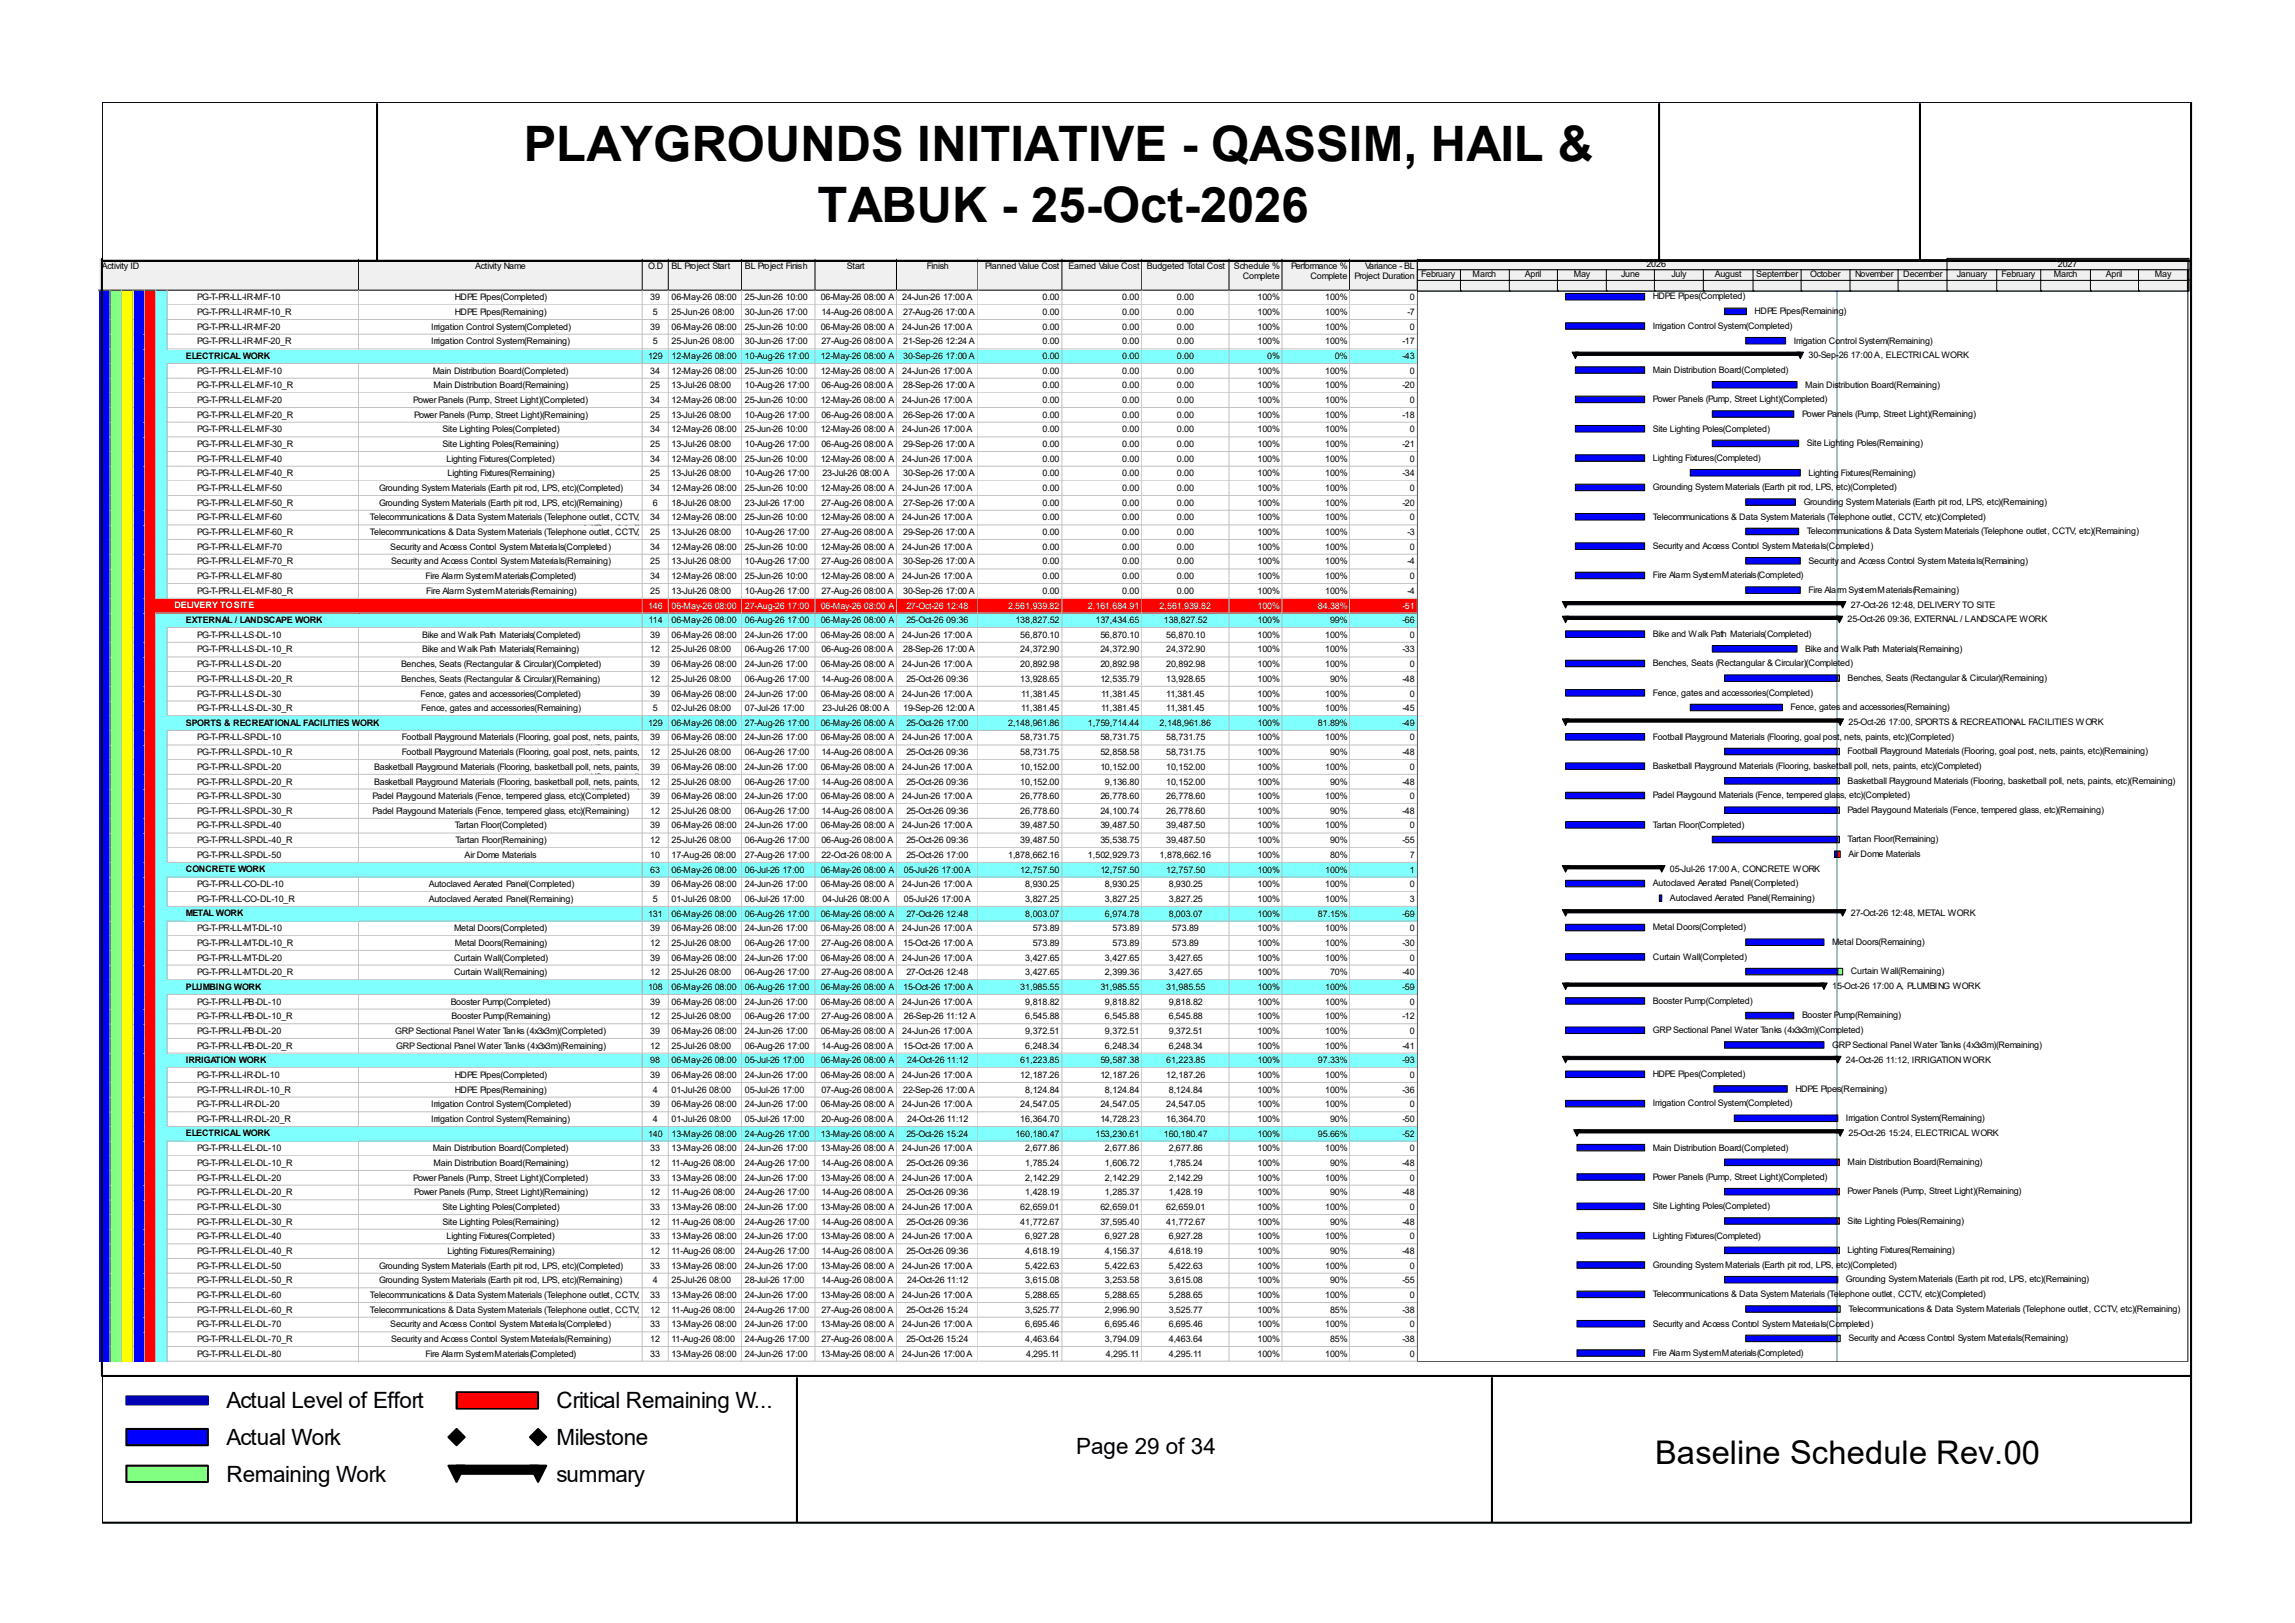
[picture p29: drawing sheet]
<svg xmlns="http://www.w3.org/2000/svg" width="297mm" height="210mm" viewBox="0 0 297 210" stroke-linecap="round" stroke-linejoin="round" font-family="sans-serif">
<defs><g id="words">
<g font-size="6.3">
<text x="67.8" y="20.8">PLAYGROUNDS INITIATIVE - QASSIM, HAIL &amp;</text>
<text x="105.8" y="28.7">TABUK - 25-Oct-2026</text>
</g>
<text font-size="4.2" x="214.2" y="189.4">Baseline Schedule Rev.00</text>
<g font-size="2.9">
<text x="29.3" y="182.2">Actual Level of Effort</text>
<text x="72" y="182.2">Critical Remaining W...</text>
<text x="29.3" y="187">Actual Work</text>
<text x="29.3" y="191.8">Remaining Work</text>
<text x="72" y="187">Milestone</text>
<text x="72" y="191.8">summary</text>
<text x="139.3" y="188.1">Page 29 of 34</text>
</g>
<g font-size="1.2">
<text x="13.2" y="34.8">Activity ID</text>
<text x="61.5" y="34.8">Activity Name</text>
<text x="83.9" y="34.8">O.D</text>
<text x="86.9" y="34.8">BL Project Start</text>
<text x="96.4" y="34.8">BL Project Finish</text>
<text x="109.6" y="34.8">Start</text>
<text x="119.9" y="34.8">Finish</text>
<text x="127.5" y="34.8">Planned Value Cost</text>
<text x="138.3" y="34.8">Earned Value Cost</text>
<text x="148.4" y="34.8">Budgeted Total Cost</text>
<text x="159.7" y="34.8">Schedule %</text>
<text x="167.1" y="34.8">Performance %</text>
<text x="176.7" y="34.8">Variance - BL</text>
<text x="183.9" y="35.9">February</text>
<text x="190.6" y="35.9">March</text>
<text x="197.4" y="35.9">April</text>
<text x="203.7" y="35.9">May</text>
<text x="209.8" y="35.9">June</text>
<text x="213.1" y="34.5">2026</text>
<text x="216.3" y="35.9">July</text>
<text x="221.9" y="35.9">August</text>
<text x="227.3" y="35.9">September</text>
<text x="234.3" y="35.9">October</text>
<text x="240.1" y="35.9">November</text>
<text x="246.3" y="35.9">December</text>
<text x="253.2" y="35.9">January</text>
<text x="259" y="35.9">February</text>
<text x="265.8" y="35.9">March</text>
<text x="266.3" y="34.5">2027</text>
<text x="272.5" y="35.9">April</text>
<text x="278.8" y="35.9">May</text>
<text x="25.5" y="38.9">PG-T-PR-LL-IR-MF-10</text>
<text x="25.5" y="40.8">PG-T-PR-LL-IR-MF-10_R</text>
<text x="58.8" y="38.9">HDPE Pipes(Completed)</text>
<text x="58.8" y="40.8">HDPE Pipes(Remaining)</text>
<text x="84.2" y="38.9">39</text>
<text x="84.5" y="40.8">5</text>
<text x="86.9" y="38.9">06-May-26 08:00</text>
<text x="86.9" y="40.8">25-Jun-26 08:00</text>
<text x="96.4" y="38.9">25-Jun-26 10:00</text>
<text x="96.4" y="40.8">30-Jun-26 17:00</text>
<text x="106.2" y="38.9">06-May-26 08:00 A</text>
<text x="106.3" y="40.8">14-Aug-26 08:00 A</text>
<text x="116.8" y="38.9">24-Jun-26 17:00 A</text>
<text x="116.9" y="40.8">27-Aug-26 17:00 A</text>
<text x="134.9" y="38.9">0.00</text>
<text x="134.9" y="40.8">0.00</text>
<text x="145.2" y="38.9">0.00</text>
<text x="145.2" y="40.8">0.00</text>
<text x="152.3" y="38.9">0.00</text>
<text x="152.3" y="40.8">0.00</text>
<text x="160.9" y="36.1">Complete</text>
<text x="162.7" y="38.9">100%</text>
<text x="162.7" y="40.8">100%</text>
<text x="169.6" y="36.1">Complete</text>
<text x="171.5" y="38.9">100%</text>
<text x="171.5" y="40.8">100%</text>
<text x="175.3" y="36.1">Project Duration</text>
<text x="182.2" y="40.8">-7</text>
<text x="182.5" y="38.9">0</text>
<text x="213.9" y="38.7">HDPE Pipes(Completed)</text>
<text x="227.1" y="40.6">HDPE Pipes(Remaining)</text>
<text x="24" y="46.4">ELECTRICAL WORK</text>
<text x="25.5" y="42.7">PG-T-PR-LL-IR-MF-20</text>
<text x="25.5" y="44.6">PG-T-PR-LL-IR-MF-20_R</text>
<text x="55.8" y="42.7">Irrigation Control System(Completed)</text>
<text x="55.8" y="44.6">Irrigation Control System(Remaining)</text>
<text x="83.9" y="46.4">129</text>
<text x="84.2" y="42.7">39</text>
<text x="84.5" y="44.6">5</text>
<text x="86.9" y="42.7">06-May-26 08:00</text>
<text x="86.9" y="44.6">25-Jun-26 08:00</text>
<text x="86.9" y="46.4">12-May-26 08:00</text>
<text x="96.4" y="42.7">25-Jun-26 10:00</text>
<text x="96.4" y="44.6">30-Jun-26 17:00</text>
<text x="96.4" y="46.4">10-Aug-26 17:00</text>
<text x="106.2" y="42.7">06-May-26 08:00 A</text>
<text x="106.2" y="46.4">12-May-26 08:00 A</text>
<text x="106.3" y="44.6">27-Aug-26 08:00 A</text>
<text x="116.8" y="42.7">24-Jun-26 17:00 A</text>
<text x="116.9" y="44.6">21-Sep-26 12:24 A</text>
<text x="116.9" y="46.4">30-Sep-26 17:00 A</text>
<text x="134.9" y="42.7">0.00</text>
<text x="134.9" y="44.6">0.00</text>
<text x="134.9" y="46.4">0.00</text>
<text x="145.2" y="42.7">0.00</text>
<text x="145.2" y="44.6">0.00</text>
<text x="145.2" y="46.4">0.00</text>
<text x="152.3" y="42.7">0.00</text>
<text x="152.3" y="44.6">0.00</text>
<text x="152.3" y="46.4">0.00</text>
<text x="162.7" y="42.7">100%</text>
<text x="162.7" y="44.6">100%</text>
<text x="164" y="46.4">0%</text>
<text x="171.5" y="42.7">100%</text>
<text x="171.5" y="44.6">100%</text>
<text x="172.8" y="46.4">0%</text>
<text x="181.5" y="44.6">-17</text>
<text x="181.5" y="46.4">-43</text>
<text x="182.5" y="42.7">0</text>
<text x="213.9" y="42.5">Irrigation Control System(Completed)</text>
<text x="232.2" y="44.4">Irrigation Control System(Remaining)</text>
<text x="234.1" y="46.4">30-Sep-26 17:00 A, ELECTRICAL WORK</text>
<text x="25.5" y="48.3">PG-T-PR-LL-EL-MF-10</text>
<text x="25.5" y="50.2">PG-T-PR-LL-EL-MF-10_R</text>
<text x="25.5" y="52.2">PG-T-PR-LL-EL-MF-20</text>
<text x="53.5" y="52.2">Power Panels (Pump, Street Light)(Completed)</text>
<text x="56" y="48.3">Main Distribution Board(Completed)</text>
<text x="56.1" y="50.2">Main Distribution Board(Remaining)</text>
<text x="84.2" y="48.3">34</text>
<text x="84.2" y="50.2">25</text>
<text x="84.2" y="52.2">34</text>
<text x="86.9" y="48.3">12-May-26 08:00</text>
<text x="86.9" y="50.2">13-Jul-26 08:00</text>
<text x="86.9" y="52.2">12-May-26 08:00</text>
<text x="96.4" y="48.3">25-Jun-26 10:00</text>
<text x="96.4" y="50.2">10-Aug-26 17:00</text>
<text x="96.4" y="52.2">25-Jun-26 10:00</text>
<text x="106.2" y="48.3">12-May-26 08:00 A</text>
<text x="106.2" y="52.2">12-May-26 08:00 A</text>
<text x="106.3" y="50.2">06-Aug-26 08:00 A</text>
<text x="116.8" y="48.3">24-Jun-26 17:00 A</text>
<text x="116.8" y="52.2">24-Jun-26 17:00 A</text>
<text x="116.9" y="50.2">28-Sep-26 17:00 A</text>
<text x="134.9" y="48.3">0.00</text>
<text x="134.9" y="50.2">0.00</text>
<text x="134.9" y="52.2">0.00</text>
<text x="145.2" y="48.3">0.00</text>
<text x="145.2" y="50.2">0.00</text>
<text x="145.2" y="52.2">0.00</text>
<text x="152.3" y="48.3">0.00</text>
<text x="152.3" y="50.2">0.00</text>
<text x="152.3" y="52.2">0.00</text>
<text x="162.7" y="48.3">100%</text>
<text x="162.7" y="50.2">100%</text>
<text x="162.7" y="52.2">100%</text>
<text x="171.5" y="48.3">100%</text>
<text x="171.5" y="50.2">100%</text>
<text x="171.5" y="52.2">100%</text>
<text x="181.5" y="50.2">-20</text>
<text x="182.5" y="48.3">0</text>
<text x="182.5" y="52.2">0</text>
<text x="213.9" y="48.3">Main Distribution Board(Completed)</text>
<text x="213.9" y="52">Power Panels (Pump, Street Light)(Completed)</text>
<text x="233.2" y="53.9">Power Panels (Pump, Street Light)(Remaining)</text>
<text x="233.6" y="50.2">Main Distribution Board(Remaining)</text>
<text x="25.5" y="54.1">PG-T-PR-LL-EL-MF-20_R</text>
<text x="25.5" y="56">PG-T-PR-LL-EL-MF-30</text>
<text x="25.5" y="57.8">PG-T-PR-LL-EL-MF-30_R</text>
<text x="25.5" y="59.7">PG-T-PR-LL-EL-MF-40</text>
<text x="53.6" y="54.1">Power Panels (Pump, Street Light)(Remaining)</text>
<text x="57.3" y="56">Site Lighting Poles(Completed)</text>
<text x="57.3" y="57.8">Site Lighting Poles(Remaining)</text>
<text x="57.8" y="59.7">Lighting Fixtures(Completed)</text>
<text x="84.2" y="54.1">25</text>
<text x="84.2" y="56">34</text>
<text x="84.2" y="57.8">25</text>
<text x="84.2" y="59.7">34</text>
<text x="86.9" y="54.1">13-Jul-26 08:00</text>
<text x="86.9" y="56">12-May-26 08:00</text>
<text x="86.9" y="57.8">13-Jul-26 08:00</text>
<text x="86.9" y="59.7">12-May-26 08:00</text>
<text x="96.4" y="54.1">10-Aug-26 17:00</text>
<text x="96.4" y="56">25-Jun-26 10:00</text>
<text x="96.4" y="57.8">10-Aug-26 17:00</text>
<text x="96.4" y="59.7">25-Jun-26 10:00</text>
<text x="106.2" y="56">12-May-26 08:00 A</text>
<text x="106.2" y="59.7">12-May-26 08:00 A</text>
<text x="106.3" y="54.1">06-Aug-26 08:00 A</text>
<text x="106.3" y="57.8">06-Aug-26 08:00 A</text>
<text x="116.8" y="56">24-Jun-26 17:00 A</text>
<text x="116.8" y="59.7">24-Jun-26 17:00 A</text>
<text x="116.9" y="54.1">26-Sep-26 17:00 A</text>
<text x="116.9" y="57.8">29-Sep-26 17:00 A</text>
<text x="134.9" y="54.1">0.00</text>
<text x="134.9" y="56">0.00</text>
<text x="134.9" y="57.8">0.00</text>
<text x="134.9" y="59.7">0.00</text>
<text x="145.2" y="54.1">0.00</text>
<text x="145.2" y="56">0.00</text>
<text x="145.2" y="57.8">0.00</text>
<text x="145.2" y="59.7">0.00</text>
<text x="152.3" y="54.1">0.00</text>
<text x="152.3" y="56">0.00</text>
<text x="152.3" y="57.8">0.00</text>
<text x="152.3" y="59.7">0.00</text>
<text x="162.7" y="54.1">100%</text>
<text x="162.7" y="56">100%</text>
<text x="162.7" y="57.8">100%</text>
<text x="162.7" y="59.7">100%</text>
<text x="171.5" y="54.1">100%</text>
<text x="171.5" y="56">100%</text>
<text x="171.5" y="57.8">100%</text>
<text x="171.5" y="59.7">100%</text>
<text x="181.5" y="54.1">-18</text>
<text x="181.5" y="57.8">-21</text>
<text x="182.5" y="56">0</text>
<text x="182.5" y="59.7">0</text>
<text x="213.9" y="55.8">Site Lighting Poles(Completed)</text>
<text x="213.9" y="59.6">Lighting Fixtures(Completed)</text>
<text x="233.8" y="57.7">Site Lighting Poles(Remaining)</text>
<text x="25.5" y="61.6">PG-T-PR-LL-EL-MF-40_R</text>
<text x="25.5" y="63.5">PG-T-PR-LL-EL-MF-50</text>
<text x="25.5" y="65.4">PG-T-PR-LL-EL-MF-50_R</text>
<text x="49.1" y="63.5">Grounding System Materials (Earth pit rod, LPS, etc)(Completed)</text>
<text x="49.1" y="65.4">Grounding System Materials (Earth pit rod, LPS, etc)(Remaining)</text>
<text x="57.9" y="61.6">Lighting Fixtures(Remaining)</text>
<text x="84.2" y="61.6">25</text>
<text x="84.2" y="63.5">34</text>
<text x="84.5" y="65.4">6</text>
<text x="86.9" y="61.6">13-Jul-26 08:00</text>
<text x="86.9" y="63.5">12-May-26 08:00</text>
<text x="86.9" y="65.4">18-Jul-26 08:00</text>
<text x="96.4" y="61.6">10-Aug-26 17:00</text>
<text x="96.4" y="63.5">25-Jun-26 10:00</text>
<text x="96.4" y="65.4">23-Jul-26 17:00</text>
<text x="106.2" y="63.5">12-May-26 08:00 A</text>
<text x="106.3" y="65.4">27-Aug-26 08:00 A</text>
<text x="106.4" y="61.6">23-Jul-26 08:00 A</text>
<text x="116.8" y="63.5">24-Jun-26 17:00 A</text>
<text x="116.9" y="61.6">30-Sep-26 17:00 A</text>
<text x="116.9" y="65.4">27-Sep-26 17:00 A</text>
<text x="134.9" y="61.6">0.00</text>
<text x="134.9" y="63.5">0.00</text>
<text x="134.9" y="65.4">0.00</text>
<text x="145.2" y="61.6">0.00</text>
<text x="145.2" y="63.5">0.00</text>
<text x="145.2" y="65.4">0.00</text>
<text x="152.3" y="61.6">0.00</text>
<text x="152.3" y="63.5">0.00</text>
<text x="152.3" y="65.4">0.00</text>
<text x="162.7" y="61.6">100%</text>
<text x="162.7" y="63.5">100%</text>
<text x="162.7" y="65.4">100%</text>
<text x="171.5" y="61.6">100%</text>
<text x="171.5" y="63.5">100%</text>
<text x="171.5" y="65.4">100%</text>
<text x="181.5" y="61.6">-34</text>
<text x="181.5" y="65.4">-20</text>
<text x="182.5" y="63.5">0</text>
<text x="213.9" y="63.4">Grounding System Materials (Earth pit rod, LPS, etc)(Completed)</text>
<text x="233.4" y="65.3">Grounding System Materials (Earth pit rod, LPS, etc)(Remaining)</text>
<text x="234.1" y="61.6">Lighting Fixtures(Remaining)</text>
<text x="25.5" y="67.4">PG-T-PR-LL-EL-MF-60</text>
<text x="25.5" y="69.3">PG-T-PR-LL-EL-MF-60_R</text>
<text x="25.5" y="71.1">PG-T-PR-LL-EL-MF-70</text>
<text x="47.9" y="67.4">Telecommunications &amp; Data System Materials (Telephone outlet, CCTV,</text>
<text x="47.9" y="69.3">Telecommunications &amp; Data System Materials (Telephone outlet, CCTV,</text>
<text x="50.5" y="71.1">Security and Access Control System Materials(Completed)</text>
<text x="75" y="68.7">etc)(Completed)</text>
<text x="75.1" y="70.6">etc)(Remaining)</text>
<text x="84.2" y="67.4">34</text>
<text x="84.2" y="69.3">25</text>
<text x="84.2" y="71.1">34</text>
<text x="86.9" y="67.4">12-May-26 08:00</text>
<text x="86.9" y="69.3">13-Jul-26 08:00</text>
<text x="86.9" y="71.1">12-May-26 08:00</text>
<text x="96.4" y="67.4">25-Jun-26 10:00</text>
<text x="96.4" y="69.3">10-Aug-26 17:00</text>
<text x="96.4" y="71.1">25-Jun-26 10:00</text>
<text x="106.2" y="67.4">12-May-26 08:00 A</text>
<text x="106.2" y="71.1">12-May-26 08:00 A</text>
<text x="106.3" y="69.3">27-Aug-26 08:00 A</text>
<text x="116.8" y="67.4">24-Jun-26 17:00 A</text>
<text x="116.8" y="71.1">24-Jun-26 17:00 A</text>
<text x="116.9" y="69.3">29-Sep-26 17:00 A</text>
<text x="134.9" y="67.4">0.00</text>
<text x="134.9" y="69.3">0.00</text>
<text x="134.9" y="71.1">0.00</text>
<text x="145.2" y="67.4">0.00</text>
<text x="145.2" y="69.3">0.00</text>
<text x="145.2" y="71.1">0.00</text>
<text x="152.3" y="67.4">0.00</text>
<text x="152.3" y="69.3">0.00</text>
<text x="152.3" y="71.1">0.00</text>
<text x="162.7" y="67.4">100%</text>
<text x="162.7" y="69.3">100%</text>
<text x="162.7" y="71.1">100%</text>
<text x="171.5" y="67.4">100%</text>
<text x="171.5" y="69.3">100%</text>
<text x="171.5" y="71.1">100%</text>
<text x="182.2" y="69.3">-3</text>
<text x="182.5" y="67.4">0</text>
<text x="182.5" y="71.1">0</text>
<text x="213.9" y="67.2">Telecommunications &amp; Data System Materials (Telephone outlet, CCTV, etc)(Completed)</text>
<text x="213.9" y="71">Security and Access Control System Materials(Completed)</text>
<text x="233.8" y="69.1">Telecommunications &amp; Data System Materials (Telephone outlet, CCTV, etc)(Remaining)</text>
<text x="25.5" y="73">PG-T-PR-LL-EL-MF-70_R</text>
<text x="25.5" y="74.9">PG-T-PR-LL-EL-MF-80</text>
<text x="25.5" y="76.8">PG-T-PR-LL-EL-MF-80_R</text>
<text x="50.6" y="73">Security and Access Control System Materials(Remaining)</text>
<text x="55.1" y="74.9">Fire Alarm System Materials(Completed)</text>
<text x="55.2" y="76.8">Fire Alarm System Materials(Remaining)</text>
<text x="84.2" y="73">25</text>
<text x="84.2" y="74.9">34</text>
<text x="84.2" y="76.8">25</text>
<text x="86.9" y="73">13-Jul-26 08:00</text>
<text x="86.9" y="74.9">12-May-26 08:00</text>
<text x="86.9" y="76.8">13-Jul-26 08:00</text>
<text x="96.4" y="73">10-Aug-26 17:00</text>
<text x="96.4" y="74.9">25-Jun-26 10:00</text>
<text x="96.4" y="76.8">10-Aug-26 17:00</text>
<text x="106.2" y="74.9">12-May-26 08:00 A</text>
<text x="106.3" y="73">27-Aug-26 08:00 A</text>
<text x="106.3" y="76.8">27-Aug-26 08:00 A</text>
<text x="116.8" y="74.9">24-Jun-26 17:00 A</text>
<text x="116.9" y="73">30-Sep-26 17:00 A</text>
<text x="116.9" y="76.8">30-Sep-26 17:00 A</text>
<text x="134.9" y="73">0.00</text>
<text x="134.9" y="74.9">0.00</text>
<text x="134.9" y="76.8">0.00</text>
<text x="145.2" y="73">0.00</text>
<text x="145.2" y="74.9">0.00</text>
<text x="145.2" y="76.8">0.00</text>
<text x="152.3" y="73">0.00</text>
<text x="152.3" y="74.9">0.00</text>
<text x="152.3" y="76.8">0.00</text>
<text x="162.7" y="73">100%</text>
<text x="162.7" y="74.9">100%</text>
<text x="162.7" y="76.8">100%</text>
<text x="171.5" y="73">100%</text>
<text x="171.5" y="74.9">100%</text>
<text x="171.5" y="76.8">100%</text>
<text x="182.2" y="73">-4</text>
<text x="182.2" y="76.8">-4</text>
<text x="182.5" y="74.9">0</text>
<text x="213.9" y="74.8">Fire Alarm System Materials(Completed)</text>
<text x="234.1" y="72.9">Security and Access Control System Materials(Remaining)</text>
<text x="234.1" y="76.7">Fire Alarm System Materials(Remaining)</text>
<text x="24" y="80.6">EXTERNAL / LANDSCAPE WORK</text>
<text x="25.5" y="82.5">PG-T-PR-LL-LS-DL-10</text>
<text x="54.7" y="82.5">Bike and Walk Path Materials(Completed)</text>
<text x="83.9" y="80.6">114</text>
<text x="84.2" y="82.5">39</text>
<text x="86.9" y="80.6">06-May-26 08:00</text>
<text x="86.9" y="82.5">06-May-26 08:00</text>
<text x="96.4" y="80.6">06-Aug-26 17:00</text>
<text x="96.4" y="82.5">24-Jun-26 17:00</text>
<text x="106.2" y="80.6">06-May-26 08:00 A</text>
<text x="106.2" y="82.5">06-May-26 08:00 A</text>
<text x="116.8" y="82.5">24-Jun-26 17:00 A</text>
<text x="117.3" y="80.6">25-Oct-26 09:36</text>
<text x="131.4" y="80.6">138,827.52</text>
<text x="132" y="82.5">56,870.10</text>
<text x="141.8" y="80.6">137,434.65</text>
<text x="142.4" y="82.5">56,870.10</text>
<text x="150.6" y="80.6">138,827.52</text>
<text x="150.9" y="82.5">56,870.10</text>
<text x="162.7" y="80.6">100%</text>
<text x="162.7" y="82.5">100%</text>
<text x="171.5" y="82.5">100%</text>
<text x="172.1" y="80.6">99%</text>
<text x="181.5" y="80.6">-66</text>
<text x="182.5" y="82.5">0</text>
<text x="213.9" y="82.4">Bike and Walk Path Materials(Completed)</text>
<text x="239.1" y="80.5">25-Oct-26 09:36, EXTERNAL / LANDSCAPE WORK</text>
<text x="239.5" y="78.6">27-Oct-26 12:48, DELIVERY TO SITE</text>
<text x="25.5" y="84.4">PG-T-PR-LL-LS-DL-10_R</text>
<text x="25.5" y="86.3">PG-T-PR-LL-LS-DL-20</text>
<text x="25.5" y="88.2">PG-T-PR-LL-LS-DL-20_R</text>
<text x="51.9" y="86.3">Benches, Seats (Rectangular &amp; Circular)(Completed)</text>
<text x="51.9" y="88.2">Benches, Seats (Rectangular &amp; Circular)(Remaining)</text>
<text x="54.7" y="84.4">Bike and Walk Path Materials(Remaining)</text>
<text x="84.2" y="84.4">12</text>
<text x="84.2" y="86.3">39</text>
<text x="84.2" y="88.2">12</text>
<text x="86.9" y="84.4">25-Jul-26 08:00</text>
<text x="86.9" y="86.3">06-May-26 08:00</text>
<text x="86.9" y="88.2">25-Jul-26 08:00</text>
<text x="96.4" y="84.4">06-Aug-26 17:00</text>
<text x="96.4" y="86.3">24-Jun-26 17:00</text>
<text x="96.4" y="88.2">06-Aug-26 17:00</text>
<text x="106.2" y="86.3">06-May-26 08:00 A</text>
<text x="106.3" y="84.4">06-Aug-26 08:00 A</text>
<text x="106.3" y="88.2">14-Aug-26 08:00 A</text>
<text x="116.8" y="86.3">24-Jun-26 17:00 A</text>
<text x="116.9" y="84.4">28-Sep-26 17:00 A</text>
<text x="117.3" y="88.2">25-Oct-26 09:36</text>
<text x="132" y="84.4">24,372.90</text>
<text x="132" y="86.3">20,892.98</text>
<text x="132" y="88.2">13,928.65</text>
<text x="142.4" y="84.4">24,372.90</text>
<text x="142.4" y="86.3">20,892.98</text>
<text x="142.4" y="88.2">12,535.79</text>
<text x="150.9" y="84.4">24,372.90</text>
<text x="150.9" y="86.3">20,892.98</text>
<text x="150.9" y="88.2">13,928.65</text>
<text x="162.7" y="84.4">100%</text>
<text x="162.7" y="86.3">100%</text>
<text x="162.7" y="88.2">100%</text>
<text x="171.5" y="84.4">100%</text>
<text x="171.5" y="86.3">100%</text>
<text x="172.1" y="88.2">90%</text>
<text x="181.5" y="84.4">-33</text>
<text x="181.5" y="88.2">-48</text>
<text x="182.5" y="86.3">0</text>
<text x="213.9" y="86.2">Benches, Seats (Rectangular &amp; Circular)(Completed)</text>
<text x="233.6" y="84.3">Bike and Walk Path Materials(Remaining)</text>
<text x="239.1" y="88.1">Benches, Seats (Rectangular &amp; Circular)(Remaining)</text>
<text x="24" y="93.9">SPORTS &amp; RECREATIONAL FACILITIES WORK</text>
<text x="25.5" y="90.1">PG-T-PR-LL-LS-DL-30</text>
<text x="25.5" y="92">PG-T-PR-LL-LS-DL-30_R</text>
<text x="25.5" y="95.8">PG-T-PR-LL-SP-DL-10</text>
<text x="52" y="95.8">Football Playground Materials (Flooring, goal post, nets, paints,</text>
<text x="54.4" y="90.1">Fence, gates and accessories(Completed)</text>
<text x="54.5" y="92">Fence, gates and accessories(Remaining)</text>
<text x="83.9" y="93.9">129</text>
<text x="84.2" y="90.1">39</text>
<text x="84.2" y="95.8">39</text>
<text x="84.5" y="92">5</text>
<text x="86.9" y="90.1">06-May-26 08:00</text>
<text x="86.9" y="92">02-Jul-26 08:00</text>
<text x="86.9" y="93.9">06-May-26 08:00</text>
<text x="86.9" y="95.8">06-May-26 08:00</text>
<text x="96.4" y="90.1">24-Jun-26 17:00</text>
<text x="96.4" y="92">07-Jul-26 17:00</text>
<text x="96.4" y="93.9">27-Aug-26 17:00</text>
<text x="96.4" y="95.8">24-Jun-26 17:00</text>
<text x="106.2" y="90.1">06-May-26 08:00 A</text>
<text x="106.2" y="93.9">06-May-26 08:00 A</text>
<text x="106.2" y="95.8">06-May-26 08:00 A</text>
<text x="106.4" y="92">23-Jul-26 08:00 A</text>
<text x="116.8" y="90.1">24-Jun-26 17:00 A</text>
<text x="116.8" y="95.8">24-Jun-26 17:00 A</text>
<text x="116.9" y="92">19-Sep-26 12:00 A</text>
<text x="117.3" y="93.9">25-Oct-26 17:00</text>
<text x="130.5" y="93.9">2,148,961.86</text>
<text x="132" y="95.8">58,731.75</text>
<text x="132.2" y="90.1">11,381.45</text>
<text x="132.2" y="92">11,381.45</text>
<text x="140.8" y="93.9">1,759,714.44</text>
<text x="142.4" y="95.8">58,731.75</text>
<text x="142.5" y="90.1">11,381.45</text>
<text x="142.5" y="92">11,381.45</text>
<text x="150.1" y="93.9">2,148,961.86</text>
<text x="150.9" y="90.1">11,381.45</text>
<text x="150.9" y="92">11,381.45</text>
<text x="150.9" y="95.8">58,731.75</text>
<text x="162.7" y="90.1">100%</text>
<text x="162.7" y="92">100%</text>
<text x="162.7" y="93.9">100%</text>
<text x="162.7" y="95.8">100%</text>
<text x="170.6" y="93.9">81.89%</text>
<text x="171.5" y="90.1">100%</text>
<text x="171.5" y="92">100%</text>
<text x="171.5" y="95.8">100%</text>
<text x="181.5" y="92">-45</text>
<text x="181.5" y="93.9">-49</text>
<text x="182.5" y="90.1">0</text>
<text x="182.5" y="95.8">0</text>
<text x="213.9" y="90">Fence, gates and accessories(Completed)</text>
<text x="213.9" y="95.7">Football Playground Materials (Flooring, goal post, nets, paints, etc)(Completed)</text>
<text x="231.7" y="91.9">Fence, gates and accessories(Remaining)</text>
<text x="239.2" y="93.8">25-Oct-26 17:00, SPORTS &amp; RECREATIONAL FACILITIES WORK</text>
<text x="25.5" y="97.7">PG-T-PR-LL-SP-DL-10_R</text>
<text x="25.5" y="99.6">PG-T-PR-LL-SP-DL-20</text>
<text x="25.5" y="101.5">PG-T-PR-LL-SP-DL-20_R</text>
<text x="48.4" y="99.6">Basketball Playground Materials (Flooring, basketball poll, nets, paints,</text>
<text x="48.4" y="101.5">Basketball Playground Materials (Flooring, basketball poll, nets, paints,</text>
<text x="52" y="97.7">Football Playground Materials (Flooring, goal post, nets, paints,</text>
<text x="75" y="97.2">etc)(Completed)</text>
<text x="75" y="101">etc)(Completed)</text>
<text x="75.1" y="99.1">etc)(Remaining)</text>
<text x="84.2" y="97.7">12</text>
<text x="84.2" y="99.6">39</text>
<text x="84.2" y="101.5">12</text>
<text x="86.9" y="97.7">25-Jul-26 08:00</text>
<text x="86.9" y="99.6">06-May-26 08:00</text>
<text x="86.9" y="101.5">25-Jul-26 08:00</text>
<text x="96.4" y="97.7">06-Aug-26 17:00</text>
<text x="96.4" y="99.6">24-Jun-26 17:00</text>
<text x="96.4" y="101.5">06-Aug-26 17:00</text>
<text x="106.2" y="99.6">06-May-26 08:00 A</text>
<text x="106.3" y="97.7">14-Aug-26 08:00 A</text>
<text x="106.3" y="101.5">14-Aug-26 08:00 A</text>
<text x="116.8" y="99.6">24-Jun-26 17:00 A</text>
<text x="117.3" y="97.7">25-Oct-26 09:36</text>
<text x="117.3" y="101.5">25-Oct-26 09:36</text>
<text x="132" y="97.7">58,731.75</text>
<text x="132" y="99.6">10,152.00</text>
<text x="132" y="101.5">10,152.00</text>
<text x="142.4" y="97.7">52,858.58</text>
<text x="142.4" y="99.6">10,152.00</text>
<text x="143" y="101.5">9,136.80</text>
<text x="150.9" y="97.7">58,731.75</text>
<text x="150.9" y="99.6">10,152.00</text>
<text x="150.9" y="101.5">10,152.00</text>
<text x="162.7" y="97.7">100%</text>
<text x="162.7" y="99.6">100%</text>
<text x="162.7" y="101.5">100%</text>
<text x="171.5" y="99.6">100%</text>
<text x="172.1" y="97.7">90%</text>
<text x="172.1" y="101.5">90%</text>
<text x="181.5" y="97.7">-48</text>
<text x="181.5" y="101.5">-48</text>
<text x="182.5" y="99.6">0</text>
<text x="213.9" y="99.5">Basketball Playground Materials (Flooring, basketball poll, nets, paints, etc)(Completed)</text>
<text x="239.1" y="97.6">Football Playground Materials (Flooring, goal post, nets, paints, etc)(Remaining)</text>
<text x="239.1" y="101.4">Basketball Playground Materials (Flooring, basketball poll, nets, paints, etc)(Remaining)</text>
<text x="25.5" y="103.4">PG-T-PR-LL-SP-DL-30</text>
<text x="25.5" y="105.3">PG-T-PR-LL-SP-DL-30_R</text>
<text x="25.5" y="107.2">PG-T-PR-LL-SP-DL-40</text>
<text x="48.2" y="103.4">Padel Playgound Materials (Fence, tempered glass, etc)(Completed)</text>
<text x="48.2" y="105.3">Padel Playgound Materials (Fence, tempered glass, etc)(Remaining)</text>
<text x="58.8" y="107.2">Tartan Floor(Completed)</text>
<text x="75.1" y="102.9">etc)(Remaining)</text>
<text x="84.2" y="103.4">39</text>
<text x="84.2" y="105.3">12</text>
<text x="84.2" y="107.2">39</text>
<text x="86.9" y="103.4">06-May-26 08:00</text>
<text x="86.9" y="105.3">25-Jul-26 08:00</text>
<text x="86.9" y="107.2">06-May-26 08:00</text>
<text x="96.4" y="103.4">24-Jun-26 17:00</text>
<text x="96.4" y="105.3">06-Aug-26 17:00</text>
<text x="96.4" y="107.2">24-Jun-26 17:00</text>
<text x="106.2" y="103.4">06-May-26 08:00 A</text>
<text x="106.2" y="107.2">06-May-26 08:00 A</text>
<text x="106.3" y="105.3">14-Aug-26 08:00 A</text>
<text x="116.8" y="103.4">24-Jun-26 17:00 A</text>
<text x="116.8" y="107.2">24-Jun-26 17:00 A</text>
<text x="117.3" y="105.3">25-Oct-26 09:36</text>
<text x="132" y="103.4">26,778.60</text>
<text x="132" y="105.3">26,778.60</text>
<text x="132" y="107.2">39,487.50</text>
<text x="142.4" y="103.4">26,778.60</text>
<text x="142.4" y="105.3">24,100.74</text>
<text x="142.4" y="107.2">39,487.50</text>
<text x="150.9" y="103.4">26,778.60</text>
<text x="150.9" y="105.3">26,778.60</text>
<text x="150.9" y="107.2">39,487.50</text>
<text x="162.7" y="103.4">100%</text>
<text x="162.7" y="105.3">100%</text>
<text x="162.7" y="107.2">100%</text>
<text x="171.5" y="103.4">100%</text>
<text x="171.5" y="107.2">100%</text>
<text x="172.1" y="105.3">90%</text>
<text x="181.5" y="105.3">-48</text>
<text x="182.5" y="103.4">0</text>
<text x="182.5" y="107.2">0</text>
<text x="213.9" y="103.3">Padel Playgound Materials (Fence, tempered glass, etc)(Completed)</text>
<text x="213.9" y="107.1">Tartan Floor(Completed)</text>
<text x="239.1" y="105.2">Padel Playgound Materials (Fence, tempered glass, etc)(Remaining)</text>
<text x="24" y="112.9">CONCRETE WORK</text>
<text x="25.5" y="109.1">PG-T-PR-LL-SP-DL-40_R</text>
<text x="25.5" y="111">PG-T-PR-LL-SP-DL-50</text>
<text x="59" y="109.1">Tartan Floor(Remaining)</text>
<text x="60.1" y="111">Air Dome Materials</text>
<text x="84.2" y="109.1">12</text>
<text x="84.2" y="111">10</text>
<text x="84.2" y="112.9">63</text>
<text x="86.9" y="109.1">25-Jul-26 08:00</text>
<text x="86.9" y="111">17-Aug-26 08:00</text>
<text x="86.9" y="112.9">06-May-26 08:00</text>
<text x="96.4" y="109.1">06-Aug-26 17:00</text>
<text x="96.4" y="111">27-Aug-26 17:00</text>
<text x="96.4" y="112.9">06-Jul-26 17:00</text>
<text x="106.2" y="112.9">06-May-26 08:00 A</text>
<text x="106.3" y="109.1">06-Aug-26 08:00 A</text>
<text x="106.3" y="111">22-Oct-26 08:00 A</text>
<text x="117" y="112.9">05-Jul-26 17:00 A</text>
<text x="117.3" y="109.1">25-Oct-26 09:36</text>
<text x="117.3" y="111">25-Oct-26 17:00</text>
<text x="130.5" y="111">1,878,662.16</text>
<text x="132" y="109.1">39,487.50</text>
<text x="132" y="112.9">12,757.50</text>
<text x="140.8" y="111">1,502,929.73</text>
<text x="142.4" y="109.1">35,538.75</text>
<text x="142.4" y="112.9">12,757.50</text>
<text x="150.1" y="111">1,878,662.16</text>
<text x="150.9" y="109.1">39,487.50</text>
<text x="150.9" y="112.9">12,757.50</text>
<text x="162.7" y="109.1">100%</text>
<text x="162.7" y="111">100%</text>
<text x="162.7" y="112.9">100%</text>
<text x="171.5" y="112.9">100%</text>
<text x="172.1" y="109.1">90%</text>
<text x="172.1" y="111">80%</text>
<text x="181.5" y="109.1">-55</text>
<text x="182.5" y="111">7</text>
<text x="182.5" y="112.9">1</text>
<text x="216.1" y="112.8">05-Jul-26 17:00 A, CONCRETE WORK</text>
<text x="239.1" y="109">Tartan Floor(Remaining)</text>
<text x="239.2" y="110.9">Air Dome Materials</text>
<text x="24" y="118.6">METAL WORK</text>
<text x="25.5" y="114.8">PG-T-PR-LL-CO-DL-10</text>
<text x="25.5" y="116.7">PG-T-PR-LL-CO-DL-10_R</text>
<text x="55.5" y="114.8">Autoclaved Aerated Panel(Completed)</text>
<text x="55.5" y="116.7">Autoclaved Aerated Panel(Remaining)</text>
<text x="83.9" y="118.6">131</text>
<text x="84.2" y="114.8">39</text>
<text x="84.5" y="116.7">5</text>
<text x="86.9" y="114.8">06-May-26 08:00</text>
<text x="86.9" y="116.7">01-Jul-26 08:00</text>
<text x="86.9" y="118.6">06-May-26 08:00</text>
<text x="96.4" y="114.8">24-Jun-26 17:00</text>
<text x="96.4" y="116.7">06-Jul-26 17:00</text>
<text x="96.4" y="118.6">06-Aug-26 17:00</text>
<text x="106.2" y="114.8">06-May-26 08:00 A</text>
<text x="106.2" y="118.6">06-May-26 08:00 A</text>
<text x="106.4" y="116.7">04-Jul-26 08:00 A</text>
<text x="116.8" y="114.8">24-Jun-26 17:00 A</text>
<text x="117" y="116.7">05-Jul-26 17:00 A</text>
<text x="117.3" y="118.6">27-Oct-26 12:48</text>
<text x="132.7" y="114.8">8,930.25</text>
<text x="132.7" y="116.7">3,827.25</text>
<text x="132.7" y="118.6">8,003.07</text>
<text x="143" y="114.8">8,930.25</text>
<text x="143" y="116.7">3,827.25</text>
<text x="143" y="118.6">6,974.78</text>
<text x="151.3" y="114.8">8,930.25</text>
<text x="151.3" y="116.7">3,827.25</text>
<text x="151.3" y="118.6">8,003.07</text>
<text x="162.7" y="114.8">100%</text>
<text x="162.7" y="116.7">100%</text>
<text x="162.7" y="118.6">100%</text>
<text x="170.6" y="118.6">87.15%</text>
<text x="171.5" y="114.8">100%</text>
<text x="171.5" y="116.7">100%</text>
<text x="181.5" y="118.6">-69</text>
<text x="182.5" y="114.8">0</text>
<text x="182.5" y="116.7">3</text>
<text x="213.9" y="114.7">Autoclaved Aerated Panel(Completed)</text>
<text x="216.1" y="116.6">Autoclaved Aerated Panel(Remaining)</text>
<text x="239.5" y="118.5">27-Oct-26 12:48, METAL WORK</text>
<text x="25.5" y="120.5">PG-T-PR-LL-MT-DL-10</text>
<text x="25.5" y="122.4">PG-T-PR-LL-MT-DL-10_R</text>
<text x="25.5" y="124.3">PG-T-PR-LL-MT-DL-20</text>
<text x="58.8" y="120.5">Metal Doors(Completed)</text>
<text x="58.8" y="124.3">Curtain Wall(Completed)</text>
<text x="58.8" y="122.4">Metal Doors(Remaining)</text>
<text x="84.2" y="120.5">39</text>
<text x="84.2" y="122.4">12</text>
<text x="84.2" y="124.3">39</text>
<text x="86.9" y="120.5">06-May-26 08:00</text>
<text x="86.9" y="122.4">25-Jul-26 08:00</text>
<text x="86.9" y="124.3">06-May-26 08:00</text>
<text x="96.4" y="120.5">24-Jun-26 17:00</text>
<text x="96.4" y="122.4">06-Aug-26 17:00</text>
<text x="96.4" y="124.3">24-Jun-26 17:00</text>
<text x="106.2" y="120.5">06-May-26 08:00 A</text>
<text x="106.2" y="124.3">06-May-26 08:00 A</text>
<text x="106.3" y="122.4">27-Aug-26 08:00 A</text>
<text x="116.8" y="120.5">24-Jun-26 17:00 A</text>
<text x="116.8" y="124.3">24-Jun-26 17:00 A</text>
<text x="116.9" y="122.4">15-Oct-26 17:00 A</text>
<text x="132.7" y="124.3">3,427.65</text>
<text x="133.6" y="120.5">573.89</text>
<text x="133.6" y="122.4">573.89</text>
<text x="143" y="124.3">3,427.65</text>
<text x="144" y="120.5">573.89</text>
<text x="144" y="122.4">573.89</text>
<text x="151.3" y="124.3">3,427.65</text>
<text x="151.7" y="120.5">573.89</text>
<text x="151.7" y="122.4">573.89</text>
<text x="162.7" y="120.5">100%</text>
<text x="162.7" y="122.4">100%</text>
<text x="162.7" y="124.3">100%</text>
<text x="171.5" y="120.5">100%</text>
<text x="171.5" y="122.4">100%</text>
<text x="171.5" y="124.3">100%</text>
<text x="181.5" y="122.4">-30</text>
<text x="182.5" y="120.5">0</text>
<text x="182.5" y="124.3">0</text>
<text x="213.9" y="120.4">Metal Doors(Completed)</text>
<text x="213.9" y="124.2">Curtain Wall(Completed)</text>
<text x="237.1" y="122.3">Metal Doors(Remaining)</text>
<text x="24" y="128.1">PLUMBING WORK</text>
<text x="25.5" y="126.2">PG-T-PR-LL-MT-DL-20_R</text>
<text x="25.5" y="130">PG-T-PR-LL-PB-DL-10</text>
<text x="25.5" y="131.9">PG-T-PR-LL-PB-DL-10_R</text>
<text x="58.3" y="130">Booster Pump(Completed)</text>
<text x="58.4" y="131.9">Booster Pump(Remaining)</text>
<text x="58.8" y="126.2">Curtain Wall(Remaining)</text>
<text x="83.9" y="128.1">108</text>
<text x="84.2" y="126.2">12</text>
<text x="84.2" y="130">39</text>
<text x="84.2" y="131.9">12</text>
<text x="86.9" y="126.2">25-Jul-26 08:00</text>
<text x="86.9" y="128.1">06-May-26 08:00</text>
<text x="86.9" y="130">06-May-26 08:00</text>
<text x="86.9" y="131.9">25-Jul-26 08:00</text>
<text x="96.4" y="126.2">06-Aug-26 17:00</text>
<text x="96.4" y="128.1">06-Aug-26 17:00</text>
<text x="96.4" y="130">24-Jun-26 17:00</text>
<text x="96.4" y="131.9">06-Aug-26 17:00</text>
<text x="106.2" y="128.1">06-May-26 08:00 A</text>
<text x="106.2" y="130">06-May-26 08:00 A</text>
<text x="106.3" y="126.2">27-Aug-26 08:00 A</text>
<text x="106.3" y="131.9">27-Aug-26 08:00 A</text>
<text x="116.8" y="130">24-Jun-26 17:00 A</text>
<text x="116.9" y="128.1">15-Oct-26 17:00 A</text>
<text x="117" y="131.9">26-Sep-26 11:12 A</text>
<text x="117.3" y="126.2">27-Oct-26 12:48</text>
<text x="132" y="128.1">31,985.55</text>
<text x="132.7" y="126.2">3,427.65</text>
<text x="132.7" y="130">9,818.82</text>
<text x="132.7" y="131.9">6,545.88</text>
<text x="142.4" y="128.1">31,985.55</text>
<text x="143" y="126.2">2,399.36</text>
<text x="143" y="130">9,818.82</text>
<text x="143" y="131.9">6,545.88</text>
<text x="150.9" y="128.1">31,985.55</text>
<text x="151.3" y="126.2">3,427.65</text>
<text x="151.3" y="130">9,818.82</text>
<text x="151.3" y="131.9">6,545.88</text>
<text x="162.7" y="126.2">100%</text>
<text x="162.7" y="128.1">100%</text>
<text x="162.7" y="130">100%</text>
<text x="162.7" y="131.9">100%</text>
<text x="171.5" y="128.1">100%</text>
<text x="171.5" y="130">100%</text>
<text x="171.5" y="131.9">100%</text>
<text x="172.1" y="126.2">70%</text>
<text x="181.5" y="126.2">-40</text>
<text x="181.5" y="128.1">-59</text>
<text x="181.5" y="131.9">-12</text>
<text x="182.5" y="130">0</text>
<text x="213.9" y="129.9">Booster Pump(Completed)</text>
<text x="233.2" y="131.8">Booster Pump(Remaining)</text>
<text x="237.1" y="128">15-Oct-26 17:00 A, PLUMBING WORK</text>
<text x="239.5" y="126.1">Curtain Wall(Remaining)</text>
<text x="24" y="137.5">IRRIGATION WORK</text>
<text x="25.5" y="133.8">PG-T-PR-LL-PB-DL-20</text>
<text x="25.5" y="135.7">PG-T-PR-LL-PB-DL-20_R</text>
<text x="51.1" y="133.8">GRP Sectional Panel Water Tanks (4x3x3m)(Completed)</text>
<text x="51.3" y="135.7">GRP Sectional Panel Water Tanks (4x3x3m)(Remaining)</text>
<text x="84.2" y="133.8">39</text>
<text x="84.2" y="135.7">12</text>
<text x="84.2" y="137.6">98</text>
<text x="86.9" y="133.8">06-May-26 08:00</text>
<text x="86.9" y="135.7">25-Jul-26 08:00</text>
<text x="86.9" y="137.6">06-May-26 08:00</text>
<text x="96.4" y="133.8">24-Jun-26 17:00</text>
<text x="96.4" y="135.7">06-Aug-26 17:00</text>
<text x="96.4" y="137.6">05-Jul-26 17:00</text>
<text x="106.2" y="133.8">06-May-26 08:00 A</text>
<text x="106.2" y="137.6">06-May-26 08:00 A</text>
<text x="106.3" y="135.7">14-Aug-26 08:00 A</text>
<text x="116.8" y="133.8">24-Jun-26 17:00 A</text>
<text x="116.9" y="135.7">15-Oct-26 17:00 A</text>
<text x="117.4" y="137.6">24-Oct-26 11:12</text>
<text x="132" y="137.6">61,223.85</text>
<text x="132.7" y="133.8">9,372.51</text>
<text x="132.7" y="135.7">6,248.34</text>
<text x="142.4" y="137.6">59,587.38</text>
<text x="143" y="133.8">9,372.51</text>
<text x="143" y="135.7">6,248.34</text>
<text x="150.9" y="137.6">61,223.85</text>
<text x="151.3" y="133.8">9,372.51</text>
<text x="151.3" y="135.7">6,248.34</text>
<text x="162.7" y="133.8">100%</text>
<text x="162.7" y="135.7">100%</text>
<text x="162.7" y="137.6">100%</text>
<text x="170.6" y="137.6">97.33%</text>
<text x="171.5" y="133.8">100%</text>
<text x="171.5" y="135.7">100%</text>
<text x="181.5" y="135.7">-41</text>
<text x="181.5" y="137.6">-93</text>
<text x="182.5" y="133.8">0</text>
<text x="213.9" y="133.7">GRP Sectional Panel Water Tanks (4x3x3m)(Completed)</text>
<text x="237.1" y="135.6">GRP Sectional Panel Water Tanks (4x3x3m)(Remaining)</text>
<text x="238.9" y="137.5">24-Oct-26 11:12, IRRIGATION WORK</text>
<text x="25.5" y="139.5">PG-T-PR-LL-IR-DL-10</text>
<text x="25.5" y="141.4">PG-T-PR-LL-IR-DL-10_R</text>
<text x="25.5" y="143.3">PG-T-PR-LL-IR-DL-20</text>
<text x="55.8" y="143.3">Irrigation Control System(Completed)</text>
<text x="58.8" y="139.5">HDPE Pipes(Completed)</text>
<text x="58.8" y="141.4">HDPE Pipes(Remaining)</text>
<text x="84.2" y="139.5">39</text>
<text x="84.2" y="143.3">39</text>
<text x="84.5" y="141.4">4</text>
<text x="86.9" y="139.5">06-May-26 08:00</text>
<text x="86.9" y="141.4">01-Jul-26 08:00</text>
<text x="86.9" y="143.3">06-May-26 08:00</text>
<text x="96.4" y="139.5">24-Jun-26 17:00</text>
<text x="96.4" y="141.4">05-Jul-26 17:00</text>
<text x="96.4" y="143.3">24-Jun-26 17:00</text>
<text x="106.2" y="139.5">06-May-26 08:00 A</text>
<text x="106.2" y="143.3">06-May-26 08:00 A</text>
<text x="106.3" y="141.4">07-Aug-26 08:00 A</text>
<text x="116.8" y="139.5">24-Jun-26 17:00 A</text>
<text x="116.8" y="143.3">24-Jun-26 17:00 A</text>
<text x="116.9" y="141.4">22-Sep-26 17:00 A</text>
<text x="132" y="139.5">12,187.26</text>
<text x="132" y="143.3">24,547.05</text>
<text x="132.7" y="141.4">8,124.84</text>
<text x="142.4" y="139.5">12,187.26</text>
<text x="142.4" y="143.3">24,547.05</text>
<text x="143" y="141.4">8,124.84</text>
<text x="150.9" y="139.5">12,187.26</text>
<text x="150.9" y="143.3">24,547.05</text>
<text x="151.3" y="141.4">8,124.84</text>
<text x="162.7" y="139.5">100%</text>
<text x="162.7" y="141.4">100%</text>
<text x="162.7" y="143.3">100%</text>
<text x="171.5" y="139.5">100%</text>
<text x="171.5" y="141.4">100%</text>
<text x="171.5" y="143.3">100%</text>
<text x="181.5" y="141.4">-36</text>
<text x="182.5" y="139.5">0</text>
<text x="182.5" y="143.3">0</text>
<text x="213.9" y="139.4">HDPE Pipes(Completed)</text>
<text x="213.9" y="143.2">Irrigation Control System(Completed)</text>
<text x="232.4" y="141.3">HDPE Pipes(Remaining)</text>
<text x="24" y="147">ELECTRICAL WORK</text>
<text x="25.5" y="145.2">PG-T-PR-LL-IR-DL-20_R</text>
<text x="25.5" y="149">PG-T-PR-LL-EL-DL-10</text>
<text x="55.8" y="145.2">Irrigation Control System(Remaining)</text>
<text x="56" y="149">Main Distribution Board(Completed)</text>
<text x="83.9" y="147.1">140</text>
<text x="84.2" y="149">33</text>
<text x="84.5" y="145.2">4</text>
<text x="86.9" y="145.2">01-Jul-26 08:00</text>
<text x="86.9" y="147.1">13-May-26 08:00</text>
<text x="86.9" y="149">13-May-26 08:00</text>
<text x="96.4" y="145.2">05-Jul-26 17:00</text>
<text x="96.4" y="147.1">24-Aug-26 17:00</text>
<text x="96.4" y="149">24-Jun-26 17:00</text>
<text x="106.2" y="147.1">13-May-26 08:00 A</text>
<text x="106.2" y="149">13-May-26 08:00 A</text>
<text x="106.3" y="145.2">20-Aug-26 08:00 A</text>
<text x="116.8" y="149">24-Jun-26 17:00 A</text>
<text x="117.3" y="147.1">25-Oct-26 15:24</text>
<text x="117.4" y="145.2">24-Oct-26 11:12</text>
<text x="131.4" y="147.1">160,180.47</text>
<text x="132" y="145.2">16,364.70</text>
<text x="132.7" y="149">2,677.86</text>
<text x="141.8" y="147.1">153,230.61</text>
<text x="142.4" y="145.2">14,728.23</text>
<text x="143" y="149">2,677.86</text>
<text x="150.6" y="147.1">160,180.47</text>
<text x="150.9" y="145.2">16,364.70</text>
<text x="151.3" y="149">2,677.86</text>
<text x="162.7" y="145.2">100%</text>
<text x="162.7" y="147.1">100%</text>
<text x="162.7" y="149">100%</text>
<text x="170.6" y="147.1">95.66%</text>
<text x="171.5" y="149">100%</text>
<text x="172.1" y="145.2">90%</text>
<text x="181.5" y="145.2">-50</text>
<text x="181.5" y="147.1">-52</text>
<text x="182.5" y="149">0</text>
<text x="213.9" y="148.9">Main Distribution Board(Completed)</text>
<text x="238.9" y="145.1">Irrigation Control System(Remaining)</text>
<text x="239.2" y="147">25-Oct-26 15:24, ELECTRICAL WORK</text>
<text x="25.5" y="150.9">PG-T-PR-LL-EL-DL-10_R</text>
<text x="25.5" y="152.8">PG-T-PR-LL-EL-DL-20</text>
<text x="25.5" y="154.7">PG-T-PR-LL-EL-DL-20_R</text>
<text x="53.5" y="152.8">Power Panels (Pump, Street Light)(Completed)</text>
<text x="53.6" y="154.7">Power Panels (Pump, Street Light)(Remaining)</text>
<text x="56.1" y="150.9">Main Distribution Board(Remaining)</text>
<text x="84.2" y="150.9">12</text>
<text x="84.2" y="152.8">33</text>
<text x="84.2" y="154.7">12</text>
<text x="86.9" y="150.9">11-Aug-26 08:00</text>
<text x="86.9" y="152.8">13-May-26 08:00</text>
<text x="86.9" y="154.7">11-Aug-26 08:00</text>
<text x="96.4" y="150.9">24-Aug-26 17:00</text>
<text x="96.4" y="152.8">24-Jun-26 17:00</text>
<text x="96.4" y="154.7">24-Aug-26 17:00</text>
<text x="106.2" y="152.8">13-May-26 08:00 A</text>
<text x="106.3" y="150.9">14-Aug-26 08:00 A</text>
<text x="106.3" y="154.7">14-Aug-26 08:00 A</text>
<text x="116.8" y="152.8">24-Jun-26 17:00 A</text>
<text x="117.3" y="150.9">25-Oct-26 09:36</text>
<text x="117.3" y="154.7">25-Oct-26 09:36</text>
<text x="132.7" y="150.9">1,785.24</text>
<text x="132.7" y="152.8">2,142.29</text>
<text x="132.7" y="154.7">1,428.19</text>
<text x="143" y="150.9">1,606.72</text>
<text x="143" y="152.8">2,142.29</text>
<text x="143" y="154.7">1,285.37</text>
<text x="151.3" y="150.9">1,785.24</text>
<text x="151.3" y="152.8">2,142.29</text>
<text x="151.3" y="154.7">1,428.19</text>
<text x="162.7" y="150.9">100%</text>
<text x="162.7" y="152.8">100%</text>
<text x="162.7" y="154.7">100%</text>
<text x="171.5" y="152.8">100%</text>
<text x="172.1" y="150.9">90%</text>
<text x="172.1" y="154.7">90%</text>
<text x="181.5" y="150.9">-48</text>
<text x="181.5" y="154.7">-48</text>
<text x="182.5" y="152.8">0</text>
<text x="213.9" y="152.7">Power Panels (Pump, Street Light)(Completed)</text>
<text x="239.1" y="150.7">Main Distribution Board(Remaining)</text>
<text x="239.1" y="154.6">Power Panels (Pump, Street Light)(Remaining)</text>
<text x="25.5" y="156.5">PG-T-PR-LL-EL-DL-30</text>
<text x="25.5" y="158.5">PG-T-PR-LL-EL-DL-30_R</text>
<text x="25.5" y="160.4">PG-T-PR-LL-EL-DL-40</text>
<text x="57.3" y="156.5">Site Lighting Poles(Completed)</text>
<text x="57.3" y="158.5">Site Lighting Poles(Remaining)</text>
<text x="57.8" y="160.4">Lighting Fixtures(Completed)</text>
<text x="84.2" y="156.5">33</text>
<text x="84.2" y="158.5">12</text>
<text x="84.2" y="160.4">33</text>
<text x="86.9" y="156.5">13-May-26 08:00</text>
<text x="86.9" y="158.5">11-Aug-26 08:00</text>
<text x="86.9" y="160.4">13-May-26 08:00</text>
<text x="96.4" y="156.5">24-Jun-26 17:00</text>
<text x="96.4" y="158.5">24-Aug-26 17:00</text>
<text x="96.4" y="160.4">24-Jun-26 17:00</text>
<text x="106.2" y="156.5">13-May-26 08:00 A</text>
<text x="106.2" y="160.4">13-May-26 08:00 A</text>
<text x="106.3" y="158.5">14-Aug-26 08:00 A</text>
<text x="116.8" y="156.5">24-Jun-26 17:00 A</text>
<text x="116.8" y="160.4">24-Jun-26 17:00 A</text>
<text x="117.3" y="158.5">25-Oct-26 09:36</text>
<text x="132" y="156.5">62,659.01</text>
<text x="132" y="158.5">41,772.67</text>
<text x="132.7" y="160.4">6,927.28</text>
<text x="142.4" y="156.5">62,659.01</text>
<text x="142.4" y="158.5">37,595.40</text>
<text x="143" y="160.4">6,927.28</text>
<text x="150.9" y="156.5">62,659.01</text>
<text x="150.9" y="158.5">41,772.67</text>
<text x="151.3" y="160.4">6,927.28</text>
<text x="162.7" y="156.5">100%</text>
<text x="162.7" y="158.5">100%</text>
<text x="162.7" y="160.4">100%</text>
<text x="171.5" y="156.5">100%</text>
<text x="171.5" y="160.4">100%</text>
<text x="172.1" y="158.5">90%</text>
<text x="181.5" y="158.5">-48</text>
<text x="182.5" y="156.5">0</text>
<text x="182.5" y="160.4">0</text>
<text x="213.9" y="156.5">Site Lighting Poles(Completed)</text>
<text x="213.9" y="160.3">Lighting Fixtures(Completed)</text>
<text x="239.1" y="158.4">Site Lighting Poles(Remaining)</text>
<text x="25.5" y="162.3">PG-T-PR-LL-EL-DL-40_R</text>
<text x="25.5" y="164.2">PG-T-PR-LL-EL-DL-50</text>
<text x="25.5" y="166.1">PG-T-PR-LL-EL-DL-50_R</text>
<text x="25.5" y="168">PG-T-PR-LL-EL-DL-60</text>
<text x="47.9" y="168">Telecommunications &amp; Data System Materials (Telephone outlet, CCTV,</text>
<text x="49.1" y="164.2">Grounding System Materials (Earth pit rod, LPS, etc)(Completed)</text>
<text x="49.1" y="166.1">Grounding System Materials (Earth pit rod, LPS, etc)(Remaining)</text>
<text x="57.9" y="162.3">Lighting Fixtures(Remaining)</text>
<text x="84.2" y="162.3">12</text>
<text x="84.2" y="164.2">33</text>
<text x="84.2" y="168">33</text>
<text x="84.5" y="166.1">4</text>
<text x="86.9" y="162.3">11-Aug-26 08:00</text>
<text x="86.9" y="164.2">13-May-26 08:00</text>
<text x="86.9" y="166.1">25-Jul-26 08:00</text>
<text x="86.9" y="168">13-May-26 08:00</text>
<text x="96.4" y="162.3">24-Aug-26 17:00</text>
<text x="96.4" y="164.2">24-Jun-26 17:00</text>
<text x="96.4" y="166.1">28-Jul-26 17:00</text>
<text x="96.4" y="168">24-Jun-26 17:00</text>
<text x="106.2" y="164.2">13-May-26 08:00 A</text>
<text x="106.2" y="168">13-May-26 08:00 A</text>
<text x="106.3" y="162.3">14-Aug-26 08:00 A</text>
<text x="106.3" y="166.1">14-Aug-26 08:00 A</text>
<text x="116.8" y="164.2">24-Jun-26 17:00 A</text>
<text x="116.8" y="168">24-Jun-26 17:00 A</text>
<text x="117.3" y="162.3">25-Oct-26 09:36</text>
<text x="117.4" y="166.1">24-Oct-26 11:12</text>
<text x="132.7" y="162.3">4,618.19</text>
<text x="132.7" y="164.2">5,422.63</text>
<text x="132.7" y="166.1">3,615.08</text>
<text x="132.7" y="168">5,288.65</text>
<text x="143" y="162.3">4,156.37</text>
<text x="143" y="164.2">5,422.63</text>
<text x="143" y="166.1">3,253.58</text>
<text x="143" y="168">5,288.65</text>
<text x="151.3" y="162.3">4,618.19</text>
<text x="151.3" y="164.2">5,422.63</text>
<text x="151.3" y="166.1">3,615.08</text>
<text x="151.3" y="168">5,288.65</text>
<text x="162.7" y="162.3">100%</text>
<text x="162.7" y="164.2">100%</text>
<text x="162.7" y="166.1">100%</text>
<text x="162.7" y="168">100%</text>
<text x="171.5" y="164.2">100%</text>
<text x="171.5" y="168">100%</text>
<text x="172.1" y="162.3">90%</text>
<text x="172.1" y="166.1">90%</text>
<text x="181.5" y="162.3">-48</text>
<text x="181.5" y="166.1">-55</text>
<text x="182.5" y="164.2">0</text>
<text x="182.5" y="168">0</text>
<text x="213.9" y="164">Grounding System Materials (Earth pit rod, LPS, etc)(Completed)</text>
<text x="213.9" y="167.9">Telecommunications &amp; Data System Materials (Telephone outlet, CCTV, etc)(Completed)</text>
<text x="238.9" y="165.9">Grounding System Materials (Earth pit rod, LPS, etc)(Remaining)</text>
<text x="239.1" y="162.2">Lighting Fixtures(Remaining)</text>
<text x="25.5" y="169.8">PG-T-PR-LL-EL-DL-60_R</text>
<text x="25.5" y="171.7">PG-T-PR-LL-EL-DL-70</text>
<text x="25.5" y="173.7">PG-T-PR-LL-EL-DL-70_R</text>
<text x="47.9" y="169.8">Telecommunications &amp; Data System Materials (Telephone outlet, CCTV,</text>
<text x="50.5" y="171.7">Security and Access Control System Materials(Completed)</text>
<text x="50.6" y="173.7">Security and Access Control System Materials(Remaining)</text>
<text x="75" y="169.3">etc)(Completed)</text>
<text x="75.1" y="171.2">etc)(Remaining)</text>
<text x="84.2" y="169.8">12</text>
<text x="84.2" y="171.7">33</text>
<text x="84.2" y="173.7">12</text>
<text x="86.9" y="169.8">11-Aug-26 08:00</text>
<text x="86.9" y="171.7">13-May-26 08:00</text>
<text x="86.9" y="173.7">11-Aug-26 08:00</text>
<text x="96.4" y="169.8">24-Aug-26 17:00</text>
<text x="96.4" y="171.7">24-Jun-26 17:00</text>
<text x="96.4" y="173.7">24-Aug-26 17:00</text>
<text x="106.2" y="171.7">13-May-26 08:00 A</text>
<text x="106.3" y="169.8">27-Aug-26 08:00 A</text>
<text x="106.3" y="173.7">27-Aug-26 08:00 A</text>
<text x="116.8" y="171.7">24-Jun-26 17:00 A</text>
<text x="117.3" y="169.8">25-Oct-26 15:24</text>
<text x="117.3" y="173.7">25-Oct-26 15:24</text>
<text x="132.7" y="169.8">3,525.77</text>
<text x="132.7" y="171.7">6,695.46</text>
<text x="132.7" y="173.7">4,463.64</text>
<text x="143" y="169.8">2,996.90</text>
<text x="143" y="171.7">6,695.46</text>
<text x="143" y="173.7">3,794.09</text>
<text x="151.3" y="169.8">3,525.77</text>
<text x="151.3" y="171.7">6,695.46</text>
<text x="151.3" y="173.7">4,463.64</text>
<text x="162.7" y="169.8">100%</text>
<text x="162.7" y="171.7">100%</text>
<text x="162.7" y="173.7">100%</text>
<text x="171.5" y="171.7">100%</text>
<text x="172.1" y="169.8">85%</text>
<text x="172.1" y="173.7">85%</text>
<text x="181.5" y="169.8">-38</text>
<text x="181.5" y="173.7">-38</text>
<text x="182.5" y="171.7">0</text>
<text x="213.9" y="171.7">Security and Access Control System Materials(Completed)</text>
<text x="239.2" y="169.8">Telecommunications &amp; Data System Materials (Telephone outlet, CCTV, etc)(Remaining)</text>
<text x="239.2" y="173.6">Security and Access Control System Materials(Remaining)</text>
<text x="25.5" y="175.6">PG-T-PR-LL-EL-DL-80</text>
<text x="55.1" y="175.6">Fire Alarm System Materials(Completed)</text>
<text x="84.2" y="175.6">33</text>
<text x="86.9" y="175.6">13-May-26 08:00</text>
<text x="96.4" y="175.6">24-Jun-26 17:00</text>
<text x="106.2" y="175.6">13-May-26 08:00 A</text>
<text x="116.8" y="175.6">24-Jun-26 17:00 A</text>
<text x="132.8" y="175.6">4,295.11</text>
<text x="143.1" y="175.6">4,295.11</text>
<text x="151.3" y="175.6">4,295.11</text>
<text x="162.7" y="175.6">100%</text>
<text x="171.5" y="175.6">100%</text>
<text x="182.5" y="175.6">0</text>
<text x="213.9" y="175.4">Fire Alarm System Materials(Completed)</text>
</g>
<g font-size="1.2" fill="#fff">
<text x="22.6" y="78.7">DELIVERY TO SITE</text>
<text x="83.9" y="78.7">146</text>
<text x="86.9" y="78.7">06-May-26 08:00</text>
<text x="96.4" y="78.7">27-Aug-26 17:00</text>
<text x="106.2" y="78.7">06-May-26 08:00 A</text>
<text x="117.3" y="78.7">27-Oct-26 12:48</text>
<text x="130.5" y="78.7">2,561,939.82</text>
<text x="140.8" y="78.7">2,161,684.91</text>
<text x="150.1" y="78.7">2,561,939.82</text>
<text x="162.7" y="78.7">100%</text>
<text x="170.6" y="78.7">84.38%</text>
<text x="181.5" y="78.7">-51</text>
</g>
</g></defs>
<path d="M12.9 33.5h33.6v4.1h-33.6z" fill="#f0f0f0"/>
<path d="M46.4 33.5v4h-33.6" fill="none" stroke="#000" stroke-width=".13"/>
<path d="M46.5 33.5h36.7v4.1h-36.7z" fill="#f0f0f0"/>
<path d="M83.1 33.5v4h-36.7" fill="none" stroke="#000" stroke-width=".13"/>
<path d="M83.2 33.5h3.4v4.1h-3.4z" fill="#f0f0f0"/>
<path d="M86.5 33.5v4h-3.4" fill="none" stroke="#000" stroke-width=".13"/>
<path d="M86.6 33.5h9.5v4.1h-9.5z" fill="#f0f0f0"/>
<path d="M96 33.5v4h-9.5" fill="none" stroke="#000" stroke-width=".13"/>
<path d="M96.1 33.5h9.5v4.1h-9.5z" fill="#f0f0f0"/>
<path d="M105.5 33.5v4h-9.5" fill="none" stroke="#000" stroke-width=".13"/>
<path d="M105.6 33.5h10.5v4.1h-10.5z" fill="#f0f0f0"/>
<path d="M116 33.5v4h-10.5" fill="none" stroke="#000" stroke-width=".13"/>
<path d="M116.1 33.5h10.6v4.1h-10.6z" fill="#f0f0f0"/>
<path d="M126.6 33.5v4h-10.6" fill="none" stroke="#000" stroke-width=".13"/>
<path d="M126.7 33.5h10.8v4.1h-10.8z" fill="#f0f0f0"/>
<path d="M137.4 33.5v4h-10.8" fill="none" stroke="#000" stroke-width=".13"/>
<path d="M137.5 33.5h10.4v4.1h-10.4z" fill="#f0f0f0"/>
<path d="M147.8 33.5v4h-10.4" fill="none" stroke="#000" stroke-width=".13"/>
<path d="M147.9 33.5h11.3v4.1h-11.3z" fill="#f0f0f0"/>
<path d="M159.1 33.5v4h-11.3" fill="none" stroke="#000" stroke-width=".13"/>
<path d="M159.2 33.5h6.8v4.1h-6.8z" fill="#f0f0f0"/>
<path d="M165.9 33.5v4h-6.8" fill="none" stroke="#000" stroke-width=".13"/>
<path d="M166 33.5h8.8v4.1h-8.8z" fill="#f0f0f0"/>
<path d="M174.7 33.5v4h-8.8" fill="none" stroke="#000" stroke-width=".13"/>
<path d="M174.8 33.5h8.7v4.1h-8.7z" fill="#f0f0f0"/>
<path d="M183.4 33.5v4h-8.7" fill="none" stroke="#000" stroke-width=".13"/>
<path d="M12.9 37.6h1.5v1.9h-1.5z" fill="#00f"/>
<path d="M14.2 37.5v2.1" fill="none" stroke="#c0c0c0" stroke-width=".13"/>
<path d="M14.4 37.6h1.4v1.9h-1.4z" fill="#80ff80"/>
<path d="M15.7 37.5v2.1" fill="none" stroke="#c0c0c0" stroke-width=".13"/>
<path d="M15.8 37.6h1.5v1.9h-1.5z" fill="#ff0"/>
<path d="M17.2 37.5v2.1" fill="none" stroke="#c0c0c0" stroke-width=".13"/>
<path d="M17.3 37.6h1.5v1.9h-1.5z" fill="#00f"/>
<path d="M18.7 37.5v2.1" fill="none" stroke="#c0c0c0" stroke-width=".13"/>
<path d="M18.8 37.6h1.4v1.9h-1.4z" fill="#f00"/>
<path d="M20.1 37.5v2.1" fill="none" stroke="#c0c0c0" stroke-width=".13"/>
<path d="M20.2 37.6h1.5v1.9h-1.5z" fill="#80ffff"/>
<path d="M21.6 37.5v2.1" fill="none" stroke="#c0c0c0" stroke-width=".13"/>
<path d="M21.7 37.6h24.8v1.9h-24.8z" fill="#fff"/>
<path d="M21.6 39.4h24.9M46.4 37.5v2.1" fill="none" stroke="#c0c0c0" stroke-width=".13"/>
<g fill="#fff">
<path d="M46.5 37.6h36.7v1.9h-36.7z"/>
<path d="M46.7 37.8h36.2v1.5h-36.2z"/>
</g>
<path d="M83.1 37.5v1.9h-36.6" fill="none" stroke="#c0c0c0" stroke-width=".13"/>
<g fill="#fff">
<path d="M83.2 37.6h3.4v1.9h-3.4z"/>
<path d="M83.4 37.8h2.9v1.5h-2.9z"/>
</g>
<path d="M86.5 37.5v1.9h-3.3" fill="none" stroke="#c0c0c0" stroke-width=".13"/>
<g fill="#fff">
<path d="M86.6 37.6h9.5v1.9h-9.5z"/>
<path d="M86.8 37.8h9v1.5h-9z"/>
</g>
<path d="M96 37.5v1.9h-9.4" fill="none" stroke="#c0c0c0" stroke-width=".13"/>
<g fill="#fff">
<path d="M96.1 37.6h9.5v1.9h-9.5z"/>
<path d="M96.3 37.8h9v1.5h-9z"/>
</g>
<path d="M105.5 37.5v1.9h-9.4" fill="none" stroke="#c0c0c0" stroke-width=".13"/>
<g fill="#fff">
<path d="M105.6 37.6h10.5v1.9h-10.5z"/>
<path d="M105.8 37.8h10v1.5h-10z"/>
</g>
<path d="M116 37.5v1.9h-10.4" fill="none" stroke="#c0c0c0" stroke-width=".13"/>
<g fill="#fff">
<path d="M116.1 37.6h10.6v1.9h-10.6z"/>
<path d="M116.3 37.8h10.1v1.5h-10.1z"/>
</g>
<path d="M126.6 37.5v1.9h-10.5" fill="none" stroke="#c0c0c0" stroke-width=".13"/>
<g fill="#fff">
<path d="M126.7 37.6h10.8v1.9h-10.8z"/>
<path d="M126.9 37.8h10.3v1.5h-10.3z"/>
</g>
<path d="M137.4 37.5v1.9h-10.7" fill="none" stroke="#c0c0c0" stroke-width=".13"/>
<g fill="#fff">
<path d="M137.5 37.6h10.4v1.9h-10.4z"/>
<path d="M137.8 37.8h9.8v1.5h-9.8z"/>
</g>
<path d="M147.8 37.5v1.9h-10.3" fill="none" stroke="#c0c0c0" stroke-width=".13"/>
<g fill="#fff">
<path d="M147.9 37.6h11.3v1.9h-11.3z"/>
<path d="M148.1 37.8h10.7v1.5h-10.7z"/>
</g>
<path d="M159.1 37.5v1.9h-11.2" fill="none" stroke="#c0c0c0" stroke-width=".13"/>
<g fill="#fff">
<path d="M159.2 37.6h6.8v1.9h-6.8z"/>
<path d="M159.4 37.8h6.3v1.5h-6.3z"/>
</g>
<path d="M165.9 37.5v1.9h-6.7" fill="none" stroke="#c0c0c0" stroke-width=".13"/>
<g fill="#fff">
<path d="M166 37.6h8.8v1.9h-8.8z"/>
<path d="M166.2 37.8h8.3v1.5h-8.3z"/>
</g>
<path d="M174.7 37.5v1.9h-8.7" fill="none" stroke="#c0c0c0" stroke-width=".13"/>
<g fill="#fff">
<path d="M174.8 37.6h8.7v1.9h-8.7z"/>
<path d="M175 37.8h8.2v1.5h-8.2z"/>
</g>
<path d="M183.4 37.5v1.9h-8.6" fill="none" stroke="#c0c0c0" stroke-width=".13"/>
<path d="M12.9 39.5h1.5v1.9h-1.5z" fill="#00f"/>
<path d="M14.2 39.4v2" fill="none" stroke="#c0c0c0" stroke-width=".13"/>
<path d="M14.4 39.5h1.4v1.9h-1.4z" fill="#80ff80"/>
<path d="M15.7 39.4v2" fill="none" stroke="#c0c0c0" stroke-width=".13"/>
<path d="M15.8 39.5h1.5v1.9h-1.5z" fill="#ff0"/>
<path d="M17.2 39.4v2" fill="none" stroke="#c0c0c0" stroke-width=".13"/>
<path d="M17.3 39.5h1.5v1.9h-1.5z" fill="#00f"/>
<path d="M18.7 39.4v2" fill="none" stroke="#c0c0c0" stroke-width=".13"/>
<path d="M18.8 39.5h1.4v1.9h-1.4z" fill="#f00"/>
<path d="M20.1 39.4v2" fill="none" stroke="#c0c0c0" stroke-width=".13"/>
<path d="M20.2 39.5h1.5v1.9h-1.5z" fill="#80ffff"/>
<path d="M21.6 39.4v2" fill="none" stroke="#c0c0c0" stroke-width=".13"/>
<path d="M21.7 39.5h24.8v1.9h-24.8z" fill="#fff"/>
<path d="M46.4 39.4v2M21.6 41.3h24.9" fill="none" stroke="#c0c0c0" stroke-width=".13"/>
<g fill="#fff">
<path d="M46.5 39.5h36.7v1.9h-36.7z"/>
<path d="M46.7 39.8h36.2v1.4h-36.2z"/>
</g>
<path d="M83.1 39.4v1.9h-36.6" fill="none" stroke="#c0c0c0" stroke-width=".13"/>
<g fill="#fff">
<path d="M83.2 39.5h3.4v1.9h-3.4z"/>
<path d="M83.4 39.8h2.9v1.4h-2.9z"/>
</g>
<path d="M86.5 39.4v1.9h-3.3" fill="none" stroke="#c0c0c0" stroke-width=".13"/>
<g fill="#fff">
<path d="M86.6 39.5h9.5v1.9h-9.5z"/>
<path d="M86.8 39.8h9v1.4h-9z"/>
</g>
<path d="M96 39.4v1.9h-9.4" fill="none" stroke="#c0c0c0" stroke-width=".13"/>
<g fill="#fff">
<path d="M96.1 39.5h9.5v1.9h-9.5z"/>
<path d="M96.3 39.8h9v1.4h-9z"/>
</g>
<path d="M105.5 39.4v1.9h-9.4" fill="none" stroke="#c0c0c0" stroke-width=".13"/>
<g fill="#fff">
<path d="M105.6 39.5h10.5v1.9h-10.5z"/>
<path d="M105.8 39.8h10v1.4h-10z"/>
</g>
<path d="M116 39.4v1.9h-10.4" fill="none" stroke="#c0c0c0" stroke-width=".13"/>
<g fill="#fff">
<path d="M116.1 39.5h10.6v1.9h-10.6z"/>
<path d="M116.3 39.8h10.1v1.4h-10.1z"/>
</g>
<path d="M126.6 39.4v1.9h-10.5" fill="none" stroke="#c0c0c0" stroke-width=".13"/>
<g fill="#fff">
<path d="M126.7 39.5h10.8v1.9h-10.8z"/>
<path d="M126.9 39.8h10.3v1.4h-10.3z"/>
</g>
<path d="M137.4 39.4v1.9h-10.7" fill="none" stroke="#c0c0c0" stroke-width=".13"/>
<g fill="#fff">
<path d="M137.5 39.5h10.4v1.9h-10.4z"/>
<path d="M137.8 39.8h9.8v1.4h-9.8z"/>
</g>
<path d="M147.8 39.4v1.9h-10.3" fill="none" stroke="#c0c0c0" stroke-width=".13"/>
<g fill="#fff">
<path d="M147.9 39.5h11.3v1.9h-11.3z"/>
<path d="M148.1 39.8h10.7v1.4h-10.7z"/>
</g>
<path d="M159.1 39.4v1.9h-11.2" fill="none" stroke="#c0c0c0" stroke-width=".13"/>
<g fill="#fff">
<path d="M159.2 39.5h6.8v1.9h-6.8z"/>
<path d="M159.4 39.8h6.3v1.4h-6.3z"/>
</g>
<path d="M165.9 39.4v1.9h-6.7" fill="none" stroke="#c0c0c0" stroke-width=".13"/>
<g fill="#fff">
<path d="M166 39.5h8.8v1.9h-8.8z"/>
<path d="M166.2 39.8h8.3v1.4h-8.3z"/>
</g>
<path d="M174.7 39.4v1.9h-8.7" fill="none" stroke="#c0c0c0" stroke-width=".13"/>
<g fill="#fff">
<path d="M174.8 39.5h8.7v1.9h-8.7z"/>
<path d="M175 39.8h8.2v1.4h-8.2z"/>
</g>
<path d="M183.4 39.4v1.9h-8.6" fill="none" stroke="#c0c0c0" stroke-width=".13"/>
<path d="M12.9 41.4h1.5v1.9h-1.5z" fill="#00f"/>
<path d="M14.2 41.3v2" fill="none" stroke="#c0c0c0" stroke-width=".13"/>
<path d="M14.4 41.4h1.4v1.9h-1.4z" fill="#80ff80"/>
<path d="M15.7 41.3v2" fill="none" stroke="#c0c0c0" stroke-width=".13"/>
<path d="M15.8 41.4h1.5v1.9h-1.5z" fill="#ff0"/>
<path d="M17.2 41.3v2" fill="none" stroke="#c0c0c0" stroke-width=".13"/>
<path d="M17.3 41.4h1.5v1.9h-1.5z" fill="#00f"/>
<path d="M18.7 41.3v2" fill="none" stroke="#c0c0c0" stroke-width=".13"/>
<path d="M18.8 41.4h1.4v1.9h-1.4z" fill="#f00"/>
<path d="M20.1 41.3v2" fill="none" stroke="#c0c0c0" stroke-width=".13"/>
<path d="M20.2 41.4h1.5v1.9h-1.5z" fill="#80ffff"/>
<path d="M21.6 41.3v2" fill="none" stroke="#c0c0c0" stroke-width=".13"/>
<path d="M21.7 41.4h24.8v1.9h-24.8z" fill="#fff"/>
<path d="M21.6 43.2h24.9M46.4 41.3v2" fill="none" stroke="#c0c0c0" stroke-width=".13"/>
<g fill="#fff">
<path d="M46.5 41.4h36.7v1.9h-36.7z"/>
<path d="M46.7 41.7h36.2v1.4h-36.2z"/>
</g>
<path d="M83.1 41.3v1.9h-36.6" fill="none" stroke="#c0c0c0" stroke-width=".13"/>
<g fill="#fff">
<path d="M83.2 41.4h3.4v1.9h-3.4z"/>
<path d="M83.4 41.7h2.9v1.4h-2.9z"/>
</g>
<path d="M86.5 41.3v1.9h-3.3" fill="none" stroke="#c0c0c0" stroke-width=".13"/>
<g fill="#fff">
<path d="M86.6 41.4h9.5v1.9h-9.5z"/>
<path d="M86.8 41.7h9v1.4h-9z"/>
</g>
<path d="M96 41.3v1.9h-9.4" fill="none" stroke="#c0c0c0" stroke-width=".13"/>
<g fill="#fff">
<path d="M96.1 41.4h9.5v1.9h-9.5z"/>
<path d="M96.3 41.7h9v1.4h-9z"/>
</g>
<path d="M105.5 41.3v1.9h-9.4" fill="none" stroke="#c0c0c0" stroke-width=".13"/>
<g fill="#fff">
<path d="M105.6 41.4h10.5v1.9h-10.5z"/>
<path d="M105.8 41.7h10v1.4h-10z"/>
</g>
<path d="M116 41.3v1.9h-10.4" fill="none" stroke="#c0c0c0" stroke-width=".13"/>
<g fill="#fff">
<path d="M116.1 41.4h10.6v1.9h-10.6z"/>
<path d="M116.3 41.7h10.1v1.4h-10.1z"/>
</g>
<path d="M126.6 41.3v1.9h-10.5" fill="none" stroke="#c0c0c0" stroke-width=".13"/>
<g fill="#fff">
<path d="M126.7 41.4h10.8v1.9h-10.8z"/>
<path d="M126.9 41.7h10.3v1.4h-10.3z"/>
</g>
<path d="M137.4 41.3v1.9h-10.7" fill="none" stroke="#c0c0c0" stroke-width=".13"/>
<g fill="#fff">
<path d="M137.5 41.4h10.4v1.9h-10.4z"/>
<path d="M137.8 41.7h9.8v1.4h-9.8z"/>
</g>
<path d="M147.8 41.3v1.9h-10.3" fill="none" stroke="#c0c0c0" stroke-width=".13"/>
<g fill="#fff">
<path d="M147.9 41.4h11.3v1.9h-11.3z"/>
<path d="M148.1 41.7h10.7v1.4h-10.7z"/>
</g>
<path d="M159.1 41.3v1.9h-11.2" fill="none" stroke="#c0c0c0" stroke-width=".13"/>
<g fill="#fff">
<path d="M159.2 41.4h6.8v1.9h-6.8z"/>
<path d="M159.4 41.7h6.3v1.4h-6.3z"/>
</g>
<path d="M165.9 41.3v1.9h-6.7" fill="none" stroke="#c0c0c0" stroke-width=".13"/>
<g fill="#fff">
<path d="M166 41.4h8.8v1.9h-8.8z"/>
<path d="M166.2 41.7h8.3v1.4h-8.3z"/>
</g>
<path d="M174.7 41.3v1.9h-8.7" fill="none" stroke="#c0c0c0" stroke-width=".13"/>
<g fill="#fff">
<path d="M174.8 41.4h8.7v1.9h-8.7z"/>
<path d="M175 41.7h8.2v1.4h-8.2z"/>
</g>
<path d="M183.4 41.3v1.9h-8.6" fill="none" stroke="#c0c0c0" stroke-width=".13"/>
<path d="M12.9 43.3h1.5v2h-1.5z" fill="#00f"/>
<path d="M14.2 43.2v2" fill="none" stroke="#c0c0c0" stroke-width=".13"/>
<path d="M14.4 43.3h1.4v2h-1.4z" fill="#80ff80"/>
<path d="M15.7 43.2v2" fill="none" stroke="#c0c0c0" stroke-width=".13"/>
<path d="M15.8 43.3h1.5v2h-1.5z" fill="#ff0"/>
<path d="M17.2 43.2v2" fill="none" stroke="#c0c0c0" stroke-width=".13"/>
<path d="M17.3 43.3h1.5v2h-1.5z" fill="#00f"/>
<path d="M18.7 43.2v2" fill="none" stroke="#c0c0c0" stroke-width=".13"/>
<path d="M18.8 43.3h1.4v2h-1.4z" fill="#f00"/>
<path d="M20.1 43.2v2" fill="none" stroke="#c0c0c0" stroke-width=".13"/>
<path d="M20.2 43.3h1.5v2h-1.5z" fill="#80ffff"/>
<path d="M21.6 43.2v2" fill="none" stroke="#c0c0c0" stroke-width=".13"/>
<path d="M21.7 43.3h24.8v2h-24.8z" fill="#fff"/>
<path d="M21.6 45.1h24.9M46.4 43.2v2" fill="none" stroke="#c0c0c0" stroke-width=".13"/>
<g fill="#fff">
<path d="M46.5 43.3h36.7v2h-36.7z"/>
<path d="M46.7 43.6h36.2v1.4h-36.2z"/>
</g>
<path d="M83.1 43.2v1.9h-36.6" fill="none" stroke="#c0c0c0" stroke-width=".13"/>
<g fill="#fff">
<path d="M83.2 43.3h3.4v2h-3.4z"/>
<path d="M83.4 43.6h2.9v1.4h-2.9z"/>
</g>
<path d="M86.5 43.2v1.9h-3.3" fill="none" stroke="#c0c0c0" stroke-width=".13"/>
<g fill="#fff">
<path d="M86.6 43.3h9.5v2h-9.5z"/>
<path d="M86.8 43.6h9v1.4h-9z"/>
</g>
<path d="M96 43.2v1.9h-9.4" fill="none" stroke="#c0c0c0" stroke-width=".13"/>
<g fill="#fff">
<path d="M96.1 43.3h9.5v2h-9.5z"/>
<path d="M96.3 43.6h9v1.4h-9z"/>
</g>
<path d="M105.5 43.2v1.9h-9.4" fill="none" stroke="#c0c0c0" stroke-width=".13"/>
<g fill="#fff">
<path d="M105.6 43.3h10.5v2h-10.5z"/>
<path d="M105.8 43.6h10v1.4h-10z"/>
</g>
<path d="M116 43.2v1.9h-10.4" fill="none" stroke="#c0c0c0" stroke-width=".13"/>
<g fill="#fff">
<path d="M116.1 43.3h10.6v2h-10.6z"/>
<path d="M116.3 43.6h10.1v1.4h-10.1z"/>
</g>
<path d="M126.6 43.2v1.9h-10.5" fill="none" stroke="#c0c0c0" stroke-width=".13"/>
<g fill="#fff">
<path d="M126.7 43.3h10.8v2h-10.8z"/>
<path d="M126.9 43.6h10.3v1.4h-10.3z"/>
</g>
<path d="M137.4 43.2v1.9h-10.7" fill="none" stroke="#c0c0c0" stroke-width=".13"/>
<g fill="#fff">
<path d="M137.5 43.3h10.4v2h-10.4z"/>
<path d="M137.8 43.6h9.8v1.4h-9.8z"/>
</g>
<path d="M147.8 43.2v1.9h-10.3" fill="none" stroke="#c0c0c0" stroke-width=".13"/>
<g fill="#fff">
<path d="M147.9 43.3h11.3v2h-11.3z"/>
<path d="M148.1 43.6h10.7v1.4h-10.7z"/>
</g>
<path d="M159.1 43.2v1.9h-11.2" fill="none" stroke="#c0c0c0" stroke-width=".13"/>
<g fill="#fff">
<path d="M159.2 43.3h6.8v2h-6.8z"/>
<path d="M159.4 43.6h6.3v1.4h-6.3z"/>
</g>
<path d="M165.9 43.2v1.9h-6.7" fill="none" stroke="#c0c0c0" stroke-width=".13"/>
<g fill="#fff">
<path d="M166 43.3h8.8v2h-8.8z"/>
<path d="M166.2 43.6h8.3v1.4h-8.3z"/>
</g>
<path d="M174.7 43.2v1.9h-8.7" fill="none" stroke="#c0c0c0" stroke-width=".13"/>
<g fill="#fff">
<path d="M174.8 43.3h8.7v2h-8.7z"/>
<path d="M175 43.6h8.2v1.4h-8.2z"/>
</g>
<path d="M183.4 43.2v1.9h-8.6" fill="none" stroke="#c0c0c0" stroke-width=".13"/>
<path d="M12.9 45.3h1.5v1.9h-1.5z" fill="#00f"/>
<path d="M14.2 45.1v2" fill="none" stroke="#c0c0c0" stroke-width=".13"/>
<path d="M14.4 45.3h1.4v1.9h-1.4z" fill="#80ff80"/>
<path d="M15.7 45.1v2" fill="none" stroke="#c0c0c0" stroke-width=".13"/>
<path d="M15.8 45.3h1.5v1.9h-1.5z" fill="#ff0"/>
<path d="M17.2 45.1v2" fill="none" stroke="#c0c0c0" stroke-width=".13"/>
<path d="M17.3 45.3h1.5v1.9h-1.5z" fill="#00f"/>
<path d="M18.7 45.1v2" fill="none" stroke="#c0c0c0" stroke-width=".13"/>
<path d="M18.8 45.3h1.4v1.9h-1.4z" fill="#f00"/>
<path d="M20.1 45.1v2" fill="none" stroke="#c0c0c0" stroke-width=".13"/>
<path d="M20.2 45.3h26.3v1.9h-26.3z" fill="#80ffff"/>
<path d="M21.6 47h24.9" fill="none" stroke="#c0c0c0" stroke-width=".13"/>
<g fill="#80ffff">
<path d="M46.5 45.3h36.7v1.9h-36.7z"/>
<path d="M24 45.5h58.9v1.4h-58.9z"/>
</g>
<path d="M83.1 45.1v1.9h-36.6" fill="none" stroke="#c0c0c0" stroke-width=".13"/>
<g fill="#80ffff">
<path d="M83.2 45.3h3.4v1.9h-3.4z"/>
<path d="M83.4 45.5h2.9v1.4h-2.9z"/>
</g>
<path d="M86.5 45.1v1.9h-3.3" fill="none" stroke="#c0c0c0" stroke-width=".13"/>
<g fill="#80ffff">
<path d="M86.6 45.3h9.5v1.9h-9.5z"/>
<path d="M86.8 45.5h9v1.4h-9z"/>
</g>
<path d="M96 45.1v1.9h-9.4" fill="none" stroke="#c0c0c0" stroke-width=".13"/>
<g fill="#80ffff">
<path d="M96.1 45.3h9.5v1.9h-9.5z"/>
<path d="M96.3 45.5h9v1.4h-9z"/>
</g>
<path d="M105.5 45.1v1.9h-9.4" fill="none" stroke="#c0c0c0" stroke-width=".13"/>
<g fill="#80ffff">
<path d="M105.6 45.3h10.5v1.9h-10.5z"/>
<path d="M105.8 45.5h10v1.4h-10z"/>
</g>
<path d="M116 45.1v1.9h-10.4" fill="none" stroke="#c0c0c0" stroke-width=".13"/>
<g fill="#80ffff">
<path d="M116.1 45.3h10.6v1.9h-10.6z"/>
<path d="M116.3 45.5h10.1v1.4h-10.1z"/>
</g>
<path d="M126.6 45.1v1.9h-10.5" fill="none" stroke="#c0c0c0" stroke-width=".13"/>
<g fill="#80ffff">
<path d="M126.7 45.3h10.8v1.9h-10.8z"/>
<path d="M126.9 45.5h10.3v1.4h-10.3z"/>
</g>
<path d="M137.4 45.1v1.9h-10.7" fill="none" stroke="#c0c0c0" stroke-width=".13"/>
<g fill="#80ffff">
<path d="M137.5 45.3h10.4v1.9h-10.4z"/>
<path d="M137.8 45.5h9.8v1.4h-9.8z"/>
</g>
<path d="M147.8 45.1v1.9h-10.3" fill="none" stroke="#c0c0c0" stroke-width=".13"/>
<g fill="#80ffff">
<path d="M147.9 45.3h11.3v1.9h-11.3z"/>
<path d="M148.1 45.5h10.7v1.4h-10.7z"/>
</g>
<path d="M159.1 45.1v1.9h-11.2" fill="none" stroke="#c0c0c0" stroke-width=".13"/>
<g fill="#80ffff">
<path d="M159.2 45.3h6.8v1.9h-6.8z"/>
<path d="M159.4 45.5h6.3v1.4h-6.3z"/>
</g>
<path d="M165.9 45.1v1.9h-6.7" fill="none" stroke="#c0c0c0" stroke-width=".13"/>
<g fill="#80ffff">
<path d="M166 45.3h8.8v1.9h-8.8z"/>
<path d="M166.2 45.5h8.3v1.4h-8.3z"/>
</g>
<path d="M174.7 45.1v1.9h-8.7" fill="none" stroke="#c0c0c0" stroke-width=".13"/>
<g fill="#80ffff">
<path d="M174.8 45.3h8.7v1.9h-8.7z"/>
<path d="M175 45.5h8.2v1.4h-8.2z"/>
</g>
<path d="M183.4 45.1v1.9h-8.6" fill="none" stroke="#c0c0c0" stroke-width=".13"/>
<path d="M12.9 47.2h1.5v1.9h-1.5z" fill="#00f"/>
<path d="M14.2 47v2" fill="none" stroke="#c0c0c0" stroke-width=".13"/>
<path d="M14.4 47.2h1.4v1.9h-1.4z" fill="#80ff80"/>
<path d="M15.7 47v2" fill="none" stroke="#c0c0c0" stroke-width=".13"/>
<path d="M15.8 47.2h1.5v1.9h-1.5z" fill="#ff0"/>
<path d="M17.2 47v2" fill="none" stroke="#c0c0c0" stroke-width=".13"/>
<path d="M17.3 47.2h1.5v1.9h-1.5z" fill="#00f"/>
<path d="M18.7 47v2" fill="none" stroke="#c0c0c0" stroke-width=".13"/>
<path d="M18.8 47.2h1.4v1.9h-1.4z" fill="#f00"/>
<path d="M20.1 47v2" fill="none" stroke="#c0c0c0" stroke-width=".13"/>
<path d="M20.2 47.2h1.5v1.9h-1.5z" fill="#80ffff"/>
<path d="M21.6 47v2" fill="none" stroke="#c0c0c0" stroke-width=".13"/>
<path d="M21.7 47.2h24.8v1.9h-24.8z" fill="#fff"/>
<path d="M21.6 48.9h24.9M46.4 47v2" fill="none" stroke="#c0c0c0" stroke-width=".13"/>
<g fill="#fff">
<path d="M46.5 47.2h36.7v1.9h-36.7z"/>
<path d="M46.7 47.4h36.2v1.5h-36.2z"/>
</g>
<path d="M83.1 47v1.9h-36.6" fill="none" stroke="#c0c0c0" stroke-width=".13"/>
<g fill="#fff">
<path d="M83.2 47.2h3.4v1.9h-3.4z"/>
<path d="M83.4 47.4h2.9v1.5h-2.9z"/>
</g>
<path d="M86.5 47v1.9h-3.3" fill="none" stroke="#c0c0c0" stroke-width=".13"/>
<g fill="#fff">
<path d="M86.6 47.2h9.5v1.9h-9.5z"/>
<path d="M86.8 47.4h9v1.5h-9z"/>
</g>
<path d="M96 47v1.9h-9.4" fill="none" stroke="#c0c0c0" stroke-width=".13"/>
<g fill="#fff">
<path d="M96.1 47.2h9.5v1.9h-9.5z"/>
<path d="M96.3 47.4h9v1.5h-9z"/>
</g>
<path d="M105.5 47v1.9h-9.4" fill="none" stroke="#c0c0c0" stroke-width=".13"/>
<g fill="#fff">
<path d="M105.6 47.2h10.5v1.9h-10.5z"/>
<path d="M105.8 47.4h10v1.5h-10z"/>
</g>
<path d="M116 47v1.9h-10.4" fill="none" stroke="#c0c0c0" stroke-width=".13"/>
<g fill="#fff">
<path d="M116.1 47.2h10.6v1.9h-10.6z"/>
<path d="M116.3 47.4h10.1v1.5h-10.1z"/>
</g>
<path d="M126.6 47v1.9h-10.5" fill="none" stroke="#c0c0c0" stroke-width=".13"/>
<g fill="#fff">
<path d="M126.7 47.2h10.8v1.9h-10.8z"/>
<path d="M126.9 47.4h10.3v1.5h-10.3z"/>
</g>
<path d="M137.4 47v1.9h-10.7" fill="none" stroke="#c0c0c0" stroke-width=".13"/>
<g fill="#fff">
<path d="M137.5 47.2h10.4v1.9h-10.4z"/>
<path d="M137.8 47.4h9.8v1.5h-9.8z"/>
</g>
<path d="M147.8 47v1.9h-10.3" fill="none" stroke="#c0c0c0" stroke-width=".13"/>
<g fill="#fff">
<path d="M147.9 47.2h11.3v1.9h-11.3z"/>
<path d="M148.1 47.4h10.7v1.5h-10.7z"/>
</g>
<path d="M159.1 47v1.9h-11.2" fill="none" stroke="#c0c0c0" stroke-width=".13"/>
<g fill="#fff">
<path d="M159.2 47.2h6.8v1.9h-6.8z"/>
<path d="M159.4 47.4h6.3v1.5h-6.3z"/>
</g>
<path d="M165.9 47v1.9h-6.7" fill="none" stroke="#c0c0c0" stroke-width=".13"/>
<g fill="#fff">
<path d="M166 47.2h8.8v1.9h-8.8z"/>
<path d="M166.2 47.4h8.3v1.5h-8.3z"/>
</g>
<path d="M174.7 47v1.9h-8.7" fill="none" stroke="#c0c0c0" stroke-width=".13"/>
<g fill="#fff">
<path d="M174.8 47.2h8.7v1.9h-8.7z"/>
<path d="M175 47.4h8.2v1.5h-8.2z"/>
</g>
<path d="M183.4 47v1.9h-8.6" fill="none" stroke="#c0c0c0" stroke-width=".13"/>
<path d="M12.9 49.1h1.5v1.8h-1.5z" fill="#00f"/>
<path d="M14.2 48.9v2" fill="none" stroke="#c0c0c0" stroke-width=".13"/>
<path d="M14.4 49.1h1.4v1.8h-1.4z" fill="#80ff80"/>
<path d="M15.7 48.9v2" fill="none" stroke="#c0c0c0" stroke-width=".13"/>
<path d="M15.8 49.1h1.5v1.8h-1.5z" fill="#ff0"/>
<path d="M17.2 48.9v2" fill="none" stroke="#c0c0c0" stroke-width=".13"/>
<path d="M17.3 49.1h1.5v1.8h-1.5z" fill="#00f"/>
<path d="M18.7 48.9v2" fill="none" stroke="#c0c0c0" stroke-width=".13"/>
<path d="M18.8 49.1h1.4v1.8h-1.4z" fill="#f00"/>
<path d="M20.1 48.9v2" fill="none" stroke="#c0c0c0" stroke-width=".13"/>
<path d="M20.2 49.1h1.5v1.8h-1.5z" fill="#80ffff"/>
<path d="M21.6 48.9v2" fill="none" stroke="#c0c0c0" stroke-width=".13"/>
<path d="M21.7 49.1h24.8v1.8h-24.8z" fill="#fff"/>
<path d="M21.6 50.8h24.9M46.4 48.9v2" fill="none" stroke="#c0c0c0" stroke-width=".13"/>
<g fill="#fff">
<path d="M46.5 49.1h36.7v1.8h-36.7z"/>
<path d="M46.7 49.3h36.2v1.4h-36.2z"/>
</g>
<path d="M83.1 48.9v1.9h-36.6" fill="none" stroke="#c0c0c0" stroke-width=".13"/>
<g fill="#fff">
<path d="M83.2 49.1h3.4v1.8h-3.4z"/>
<path d="M83.4 49.3h2.9v1.4h-2.9z"/>
</g>
<path d="M86.5 48.9v1.9h-3.3" fill="none" stroke="#c0c0c0" stroke-width=".13"/>
<g fill="#fff">
<path d="M86.6 49.1h9.5v1.8h-9.5z"/>
<path d="M86.8 49.3h9v1.4h-9z"/>
</g>
<path d="M96 48.9v1.9h-9.4" fill="none" stroke="#c0c0c0" stroke-width=".13"/>
<g fill="#fff">
<path d="M96.1 49.1h9.5v1.8h-9.5z"/>
<path d="M96.3 49.3h9v1.4h-9z"/>
</g>
<path d="M105.5 48.9v1.9h-9.4" fill="none" stroke="#c0c0c0" stroke-width=".13"/>
<g fill="#fff">
<path d="M105.6 49.1h10.5v1.8h-10.5z"/>
<path d="M105.8 49.3h10v1.4h-10z"/>
</g>
<path d="M116 48.9v1.9h-10.4" fill="none" stroke="#c0c0c0" stroke-width=".13"/>
<g fill="#fff">
<path d="M116.1 49.1h10.6v1.8h-10.6z"/>
<path d="M116.3 49.3h10.1v1.4h-10.1z"/>
</g>
<path d="M126.6 48.9v1.9h-10.5" fill="none" stroke="#c0c0c0" stroke-width=".13"/>
<g fill="#fff">
<path d="M126.7 49.1h10.8v1.8h-10.8z"/>
<path d="M126.9 49.3h10.3v1.4h-10.3z"/>
</g>
<path d="M137.4 48.9v1.9h-10.7" fill="none" stroke="#c0c0c0" stroke-width=".13"/>
<g fill="#fff">
<path d="M137.5 49.1h10.4v1.8h-10.4z"/>
<path d="M137.8 49.3h9.8v1.4h-9.8z"/>
</g>
<path d="M147.8 48.9v1.9h-10.3" fill="none" stroke="#c0c0c0" stroke-width=".13"/>
<g fill="#fff">
<path d="M147.9 49.1h11.3v1.8h-11.3z"/>
<path d="M148.1 49.3h10.7v1.4h-10.7z"/>
</g>
<path d="M159.1 48.9v1.9h-11.2" fill="none" stroke="#c0c0c0" stroke-width=".13"/>
<g fill="#fff">
<path d="M159.2 49.1h6.8v1.8h-6.8z"/>
<path d="M159.4 49.3h6.3v1.4h-6.3z"/>
</g>
<path d="M165.9 48.9v1.9h-6.7" fill="none" stroke="#c0c0c0" stroke-width=".13"/>
<g fill="#fff">
<path d="M166 49.1h8.8v1.8h-8.8z"/>
<path d="M166.2 49.3h8.3v1.4h-8.3z"/>
</g>
<path d="M174.7 48.9v1.9h-8.7" fill="none" stroke="#c0c0c0" stroke-width=".13"/>
<g fill="#fff">
<path d="M174.8 49.1h8.7v1.8h-8.7z"/>
<path d="M175 49.3h8.2v1.4h-8.2z"/>
</g>
<path d="M183.4 48.9v1.9h-8.6" fill="none" stroke="#c0c0c0" stroke-width=".13"/>
<path d="M12.9 50.9h1.5v1.9h-1.5z" fill="#00f"/>
<path d="M14.2 50.8v2" fill="none" stroke="#c0c0c0" stroke-width=".13"/>
<path d="M14.4 50.9h1.4v1.9h-1.4z" fill="#80ff80"/>
<path d="M15.7 50.8v2" fill="none" stroke="#c0c0c0" stroke-width=".13"/>
<path d="M15.8 50.9h1.5v1.9h-1.5z" fill="#ff0"/>
<path d="M17.2 50.8v2" fill="none" stroke="#c0c0c0" stroke-width=".13"/>
<path d="M17.3 50.9h1.5v1.9h-1.5z" fill="#00f"/>
<path d="M18.7 50.8v2" fill="none" stroke="#c0c0c0" stroke-width=".13"/>
<path d="M18.8 50.9h1.4v1.9h-1.4z" fill="#f00"/>
<path d="M20.1 50.8v2" fill="none" stroke="#c0c0c0" stroke-width=".13"/>
<path d="M20.2 50.9h1.5v1.9h-1.5z" fill="#80ffff"/>
<path d="M21.6 50.8v2" fill="none" stroke="#c0c0c0" stroke-width=".13"/>
<path d="M21.7 50.9h24.8v1.9h-24.8z" fill="#fff"/>
<path d="M21.6 52.7h24.9M46.4 50.8v2" fill="none" stroke="#c0c0c0" stroke-width=".13"/>
<g fill="#fff">
<path d="M46.5 50.9h36.7v1.9h-36.7z"/>
<path d="M46.7 51.1h36.2v1.5h-36.2z"/>
</g>
<path d="M83.1 50.8v1.9h-36.6" fill="none" stroke="#c0c0c0" stroke-width=".13"/>
<g fill="#fff">
<path d="M83.2 50.9h3.4v1.9h-3.4z"/>
<path d="M83.4 51.1h2.9v1.5h-2.9z"/>
</g>
<path d="M86.5 50.8v1.9h-3.3" fill="none" stroke="#c0c0c0" stroke-width=".13"/>
<g fill="#fff">
<path d="M86.6 50.9h9.5v1.9h-9.5z"/>
<path d="M86.8 51.1h9v1.5h-9z"/>
</g>
<path d="M96 50.8v1.9h-9.4" fill="none" stroke="#c0c0c0" stroke-width=".13"/>
<g fill="#fff">
<path d="M96.1 50.9h9.5v1.9h-9.5z"/>
<path d="M96.3 51.1h9v1.5h-9z"/>
</g>
<path d="M105.5 50.8v1.9h-9.4" fill="none" stroke="#c0c0c0" stroke-width=".13"/>
<g fill="#fff">
<path d="M105.6 50.9h10.5v1.9h-10.5z"/>
<path d="M105.8 51.1h10v1.5h-10z"/>
</g>
<path d="M116 50.8v1.9h-10.4" fill="none" stroke="#c0c0c0" stroke-width=".13"/>
<g fill="#fff">
<path d="M116.1 50.9h10.6v1.9h-10.6z"/>
<path d="M116.3 51.1h10.1v1.5h-10.1z"/>
</g>
<path d="M126.6 50.8v1.9h-10.5" fill="none" stroke="#c0c0c0" stroke-width=".13"/>
<g fill="#fff">
<path d="M126.7 50.9h10.8v1.9h-10.8z"/>
<path d="M126.9 51.1h10.3v1.5h-10.3z"/>
</g>
<path d="M137.4 50.8v1.9h-10.7" fill="none" stroke="#c0c0c0" stroke-width=".13"/>
<g fill="#fff">
<path d="M137.5 50.9h10.4v1.9h-10.4z"/>
<path d="M137.8 51.1h9.8v1.5h-9.8z"/>
</g>
<path d="M147.8 50.8v1.9h-10.3" fill="none" stroke="#c0c0c0" stroke-width=".13"/>
<g fill="#fff">
<path d="M147.9 50.9h11.3v1.9h-11.3z"/>
<path d="M148.1 51.1h10.7v1.5h-10.7z"/>
</g>
<path d="M159.1 50.8v1.9h-11.2" fill="none" stroke="#c0c0c0" stroke-width=".13"/>
<g fill="#fff">
<path d="M159.2 50.9h6.8v1.9h-6.8z"/>
<path d="M159.4 51.1h6.3v1.5h-6.3z"/>
</g>
<path d="M165.9 50.8v1.9h-6.7" fill="none" stroke="#c0c0c0" stroke-width=".13"/>
<g fill="#fff">
<path d="M166 50.9h8.8v1.9h-8.8z"/>
<path d="M166.2 51.1h8.3v1.5h-8.3z"/>
</g>
<path d="M174.7 50.8v1.9h-8.7" fill="none" stroke="#c0c0c0" stroke-width=".13"/>
<g fill="#fff">
<path d="M174.8 50.9h8.7v1.9h-8.7z"/>
<path d="M175 51.1h8.2v1.5h-8.2z"/>
</g>
<path d="M183.4 50.8v1.9h-8.6" fill="none" stroke="#c0c0c0" stroke-width=".13"/>
<path d="M12.9 52.8h1.5v1.9h-1.5z" fill="#00f"/>
<path d="M14.2 52.7v2" fill="none" stroke="#c0c0c0" stroke-width=".13"/>
<path d="M14.4 52.8h1.4v1.9h-1.4z" fill="#80ff80"/>
<path d="M15.7 52.7v2" fill="none" stroke="#c0c0c0" stroke-width=".13"/>
<path d="M15.8 52.8h1.5v1.9h-1.5z" fill="#ff0"/>
<path d="M17.2 52.7v2" fill="none" stroke="#c0c0c0" stroke-width=".13"/>
<path d="M17.3 52.8h1.5v1.9h-1.5z" fill="#00f"/>
<path d="M18.7 52.7v2" fill="none" stroke="#c0c0c0" stroke-width=".13"/>
<path d="M18.8 52.8h1.4v1.9h-1.4z" fill="#f00"/>
<path d="M20.1 52.7v2" fill="none" stroke="#c0c0c0" stroke-width=".13"/>
<path d="M20.2 52.8h1.5v1.9h-1.5z" fill="#80ffff"/>
<path d="M21.6 52.7v2" fill="none" stroke="#c0c0c0" stroke-width=".13"/>
<path d="M21.7 52.8h24.8v1.9h-24.8z" fill="#fff"/>
<path d="M21.6 54.6h24.9M46.4 52.7v2" fill="none" stroke="#c0c0c0" stroke-width=".13"/>
<g fill="#fff">
<path d="M46.5 52.8h36.7v1.9h-36.7z"/>
<path d="M46.7 53h36.2v1.5h-36.2z"/>
</g>
<path d="M83.1 52.7v1.9h-36.6" fill="none" stroke="#c0c0c0" stroke-width=".13"/>
<g fill="#fff">
<path d="M83.2 52.8h3.4v1.9h-3.4z"/>
<path d="M83.4 53h2.9v1.5h-2.9z"/>
</g>
<path d="M86.5 52.7v1.9h-3.3" fill="none" stroke="#c0c0c0" stroke-width=".13"/>
<g fill="#fff">
<path d="M86.6 52.8h9.5v1.9h-9.5z"/>
<path d="M86.8 53h9v1.5h-9z"/>
</g>
<path d="M96 52.7v1.9h-9.4" fill="none" stroke="#c0c0c0" stroke-width=".13"/>
<g fill="#fff">
<path d="M96.1 52.8h9.5v1.9h-9.5z"/>
<path d="M96.3 53h9v1.5h-9z"/>
</g>
<path d="M105.5 52.7v1.9h-9.4" fill="none" stroke="#c0c0c0" stroke-width=".13"/>
<g fill="#fff">
<path d="M105.6 52.8h10.5v1.9h-10.5z"/>
<path d="M105.8 53h10v1.5h-10z"/>
</g>
<path d="M116 52.7v1.9h-10.4" fill="none" stroke="#c0c0c0" stroke-width=".13"/>
<g fill="#fff">
<path d="M116.1 52.8h10.6v1.9h-10.6z"/>
<path d="M116.3 53h10.1v1.5h-10.1z"/>
</g>
<path d="M126.6 52.7v1.9h-10.5" fill="none" stroke="#c0c0c0" stroke-width=".13"/>
<g fill="#fff">
<path d="M126.7 52.8h10.8v1.9h-10.8z"/>
<path d="M126.9 53h10.3v1.5h-10.3z"/>
</g>
<path d="M137.4 52.7v1.9h-10.7" fill="none" stroke="#c0c0c0" stroke-width=".13"/>
<g fill="#fff">
<path d="M137.5 52.8h10.4v1.9h-10.4z"/>
<path d="M137.8 53h9.8v1.5h-9.8z"/>
</g>
<path d="M147.8 52.7v1.9h-10.3" fill="none" stroke="#c0c0c0" stroke-width=".13"/>
<g fill="#fff">
<path d="M147.9 52.8h11.3v1.9h-11.3z"/>
<path d="M148.1 53h10.7v1.5h-10.7z"/>
</g>
<path d="M159.1 52.7v1.9h-11.2" fill="none" stroke="#c0c0c0" stroke-width=".13"/>
<g fill="#fff">
<path d="M159.2 52.8h6.8v1.9h-6.8z"/>
<path d="M159.4 53h6.3v1.5h-6.3z"/>
</g>
<path d="M165.9 52.7v1.9h-6.7" fill="none" stroke="#c0c0c0" stroke-width=".13"/>
<g fill="#fff">
<path d="M166 52.8h8.8v1.9h-8.8z"/>
<path d="M166.2 53h8.3v1.5h-8.3z"/>
</g>
<path d="M174.7 52.7v1.9h-8.7" fill="none" stroke="#c0c0c0" stroke-width=".13"/>
<g fill="#fff">
<path d="M174.8 52.8h8.7v1.9h-8.7z"/>
<path d="M175 53h8.2v1.5h-8.2z"/>
</g>
<path d="M183.4 52.7v1.9h-8.6" fill="none" stroke="#c0c0c0" stroke-width=".13"/>
<path d="M12.9 54.7h1.5v1.9h-1.5z" fill="#00f"/>
<path d="M14.2 54.6v2" fill="none" stroke="#c0c0c0" stroke-width=".13"/>
<path d="M14.4 54.7h1.4v1.9h-1.4z" fill="#80ff80"/>
<path d="M15.7 54.6v2" fill="none" stroke="#c0c0c0" stroke-width=".13"/>
<path d="M15.8 54.7h1.5v1.9h-1.5z" fill="#ff0"/>
<path d="M17.2 54.6v2" fill="none" stroke="#c0c0c0" stroke-width=".13"/>
<path d="M17.3 54.7h1.5v1.9h-1.5z" fill="#00f"/>
<path d="M18.7 54.6v2" fill="none" stroke="#c0c0c0" stroke-width=".13"/>
<path d="M18.8 54.7h1.4v1.9h-1.4z" fill="#f00"/>
<path d="M20.1 54.6v2" fill="none" stroke="#c0c0c0" stroke-width=".13"/>
<path d="M20.2 54.7h1.5v1.9h-1.5z" fill="#80ffff"/>
<path d="M21.6 54.6v2" fill="none" stroke="#c0c0c0" stroke-width=".13"/>
<path d="M21.7 54.7h24.8v1.9h-24.8z" fill="#fff"/>
<path d="M21.6 56.5h24.9M46.4 54.6v2" fill="none" stroke="#c0c0c0" stroke-width=".13"/>
<g fill="#fff">
<path d="M46.5 54.7h36.7v1.9h-36.7z"/>
<path d="M46.7 54.9h36.2v1.5h-36.2z"/>
</g>
<path d="M83.1 54.6v1.9h-36.6" fill="none" stroke="#c0c0c0" stroke-width=".13"/>
<g fill="#fff">
<path d="M83.2 54.7h3.4v1.9h-3.4z"/>
<path d="M83.4 54.9h2.9v1.5h-2.9z"/>
</g>
<path d="M86.5 54.6v1.9h-3.3" fill="none" stroke="#c0c0c0" stroke-width=".13"/>
<g fill="#fff">
<path d="M86.6 54.7h9.5v1.9h-9.5z"/>
<path d="M86.8 54.9h9v1.5h-9z"/>
</g>
<path d="M96 54.6v1.9h-9.4" fill="none" stroke="#c0c0c0" stroke-width=".13"/>
<g fill="#fff">
<path d="M96.1 54.7h9.5v1.9h-9.5z"/>
<path d="M96.3 54.9h9v1.5h-9z"/>
</g>
<path d="M105.5 54.6v1.9h-9.4" fill="none" stroke="#c0c0c0" stroke-width=".13"/>
<g fill="#fff">
<path d="M105.6 54.7h10.5v1.9h-10.5z"/>
<path d="M105.8 54.9h10v1.5h-10z"/>
</g>
<path d="M116 54.6v1.9h-10.4" fill="none" stroke="#c0c0c0" stroke-width=".13"/>
<g fill="#fff">
<path d="M116.1 54.7h10.6v1.9h-10.6z"/>
<path d="M116.3 54.9h10.1v1.5h-10.1z"/>
</g>
<path d="M126.6 54.6v1.9h-10.5" fill="none" stroke="#c0c0c0" stroke-width=".13"/>
<g fill="#fff">
<path d="M126.7 54.7h10.8v1.9h-10.8z"/>
<path d="M126.9 54.9h10.3v1.5h-10.3z"/>
</g>
<path d="M137.4 54.6v1.9h-10.7" fill="none" stroke="#c0c0c0" stroke-width=".13"/>
<g fill="#fff">
<path d="M137.5 54.7h10.4v1.9h-10.4z"/>
<path d="M137.8 54.9h9.8v1.5h-9.8z"/>
</g>
<path d="M147.8 54.6v1.9h-10.3" fill="none" stroke="#c0c0c0" stroke-width=".13"/>
<g fill="#fff">
<path d="M147.9 54.7h11.3v1.9h-11.3z"/>
<path d="M148.1 54.9h10.7v1.5h-10.7z"/>
</g>
<path d="M159.1 54.6v1.9h-11.2" fill="none" stroke="#c0c0c0" stroke-width=".13"/>
<g fill="#fff">
<path d="M159.2 54.7h6.8v1.9h-6.8z"/>
<path d="M159.4 54.9h6.3v1.5h-6.3z"/>
</g>
<path d="M165.9 54.6v1.9h-6.7" fill="none" stroke="#c0c0c0" stroke-width=".13"/>
<g fill="#fff">
<path d="M166 54.7h8.8v1.9h-8.8z"/>
<path d="M166.2 54.9h8.3v1.5h-8.3z"/>
</g>
<path d="M174.7 54.6v1.9h-8.7" fill="none" stroke="#c0c0c0" stroke-width=".13"/>
<g fill="#fff">
<path d="M174.8 54.7h8.7v1.9h-8.7z"/>
<path d="M175 54.9h8.2v1.5h-8.2z"/>
</g>
<path d="M183.4 54.6v1.9h-8.6" fill="none" stroke="#c0c0c0" stroke-width=".13"/>
<path d="M12.9 56.6h1.5v1.9h-1.5z" fill="#00f"/>
<path d="M14.2 56.5v2" fill="none" stroke="#c0c0c0" stroke-width=".13"/>
<path d="M14.4 56.6h1.4v1.9h-1.4z" fill="#80ff80"/>
<path d="M15.7 56.5v2" fill="none" stroke="#c0c0c0" stroke-width=".13"/>
<path d="M15.8 56.6h1.5v1.9h-1.5z" fill="#ff0"/>
<path d="M17.2 56.5v2" fill="none" stroke="#c0c0c0" stroke-width=".13"/>
<path d="M17.3 56.6h1.5v1.9h-1.5z" fill="#00f"/>
<path d="M18.7 56.5v2" fill="none" stroke="#c0c0c0" stroke-width=".13"/>
<path d="M18.8 56.6h1.4v1.9h-1.4z" fill="#f00"/>
<path d="M20.1 56.5v2" fill="none" stroke="#c0c0c0" stroke-width=".13"/>
<path d="M20.2 56.6h1.5v1.9h-1.5z" fill="#80ffff"/>
<path d="M21.6 56.5v2" fill="none" stroke="#c0c0c0" stroke-width=".13"/>
<path d="M21.7 56.6h24.8v1.9h-24.8z" fill="#fff"/>
<path d="M21.6 58.4h24.9M46.4 56.5v2" fill="none" stroke="#c0c0c0" stroke-width=".13"/>
<g fill="#fff">
<path d="M46.5 56.6h36.7v1.9h-36.7z"/>
<path d="M46.7 56.9h36.2v1.4h-36.2z"/>
</g>
<path d="M83.1 56.5v1.9h-36.6" fill="none" stroke="#c0c0c0" stroke-width=".13"/>
<g fill="#fff">
<path d="M83.2 56.6h3.4v1.9h-3.4z"/>
<path d="M83.4 56.9h2.9v1.4h-2.9z"/>
</g>
<path d="M86.5 56.5v1.9h-3.3" fill="none" stroke="#c0c0c0" stroke-width=".13"/>
<g fill="#fff">
<path d="M86.6 56.6h9.5v1.9h-9.5z"/>
<path d="M86.8 56.9h9v1.4h-9z"/>
</g>
<path d="M96 56.5v1.9h-9.4" fill="none" stroke="#c0c0c0" stroke-width=".13"/>
<g fill="#fff">
<path d="M96.1 56.6h9.5v1.9h-9.5z"/>
<path d="M96.3 56.9h9v1.4h-9z"/>
</g>
<path d="M105.5 56.5v1.9h-9.4" fill="none" stroke="#c0c0c0" stroke-width=".13"/>
<g fill="#fff">
<path d="M105.6 56.6h10.5v1.9h-10.5z"/>
<path d="M105.8 56.9h10v1.4h-10z"/>
</g>
<path d="M116 56.5v1.9h-10.4" fill="none" stroke="#c0c0c0" stroke-width=".13"/>
<g fill="#fff">
<path d="M116.1 56.6h10.6v1.9h-10.6z"/>
<path d="M116.3 56.9h10.1v1.4h-10.1z"/>
</g>
<path d="M126.6 56.5v1.9h-10.5" fill="none" stroke="#c0c0c0" stroke-width=".13"/>
<g fill="#fff">
<path d="M126.7 56.6h10.8v1.9h-10.8z"/>
<path d="M126.9 56.9h10.3v1.4h-10.3z"/>
</g>
<path d="M137.4 56.5v1.9h-10.7" fill="none" stroke="#c0c0c0" stroke-width=".13"/>
<g fill="#fff">
<path d="M137.5 56.6h10.4v1.9h-10.4z"/>
<path d="M137.8 56.9h9.8v1.4h-9.8z"/>
</g>
<path d="M147.8 56.5v1.9h-10.3" fill="none" stroke="#c0c0c0" stroke-width=".13"/>
<g fill="#fff">
<path d="M147.9 56.6h11.3v1.9h-11.3z"/>
<path d="M148.1 56.9h10.7v1.4h-10.7z"/>
</g>
<path d="M159.1 56.5v1.9h-11.2" fill="none" stroke="#c0c0c0" stroke-width=".13"/>
<g fill="#fff">
<path d="M159.2 56.6h6.8v1.9h-6.8z"/>
<path d="M159.4 56.9h6.3v1.4h-6.3z"/>
</g>
<path d="M165.9 56.5v1.9h-6.7" fill="none" stroke="#c0c0c0" stroke-width=".13"/>
<g fill="#fff">
<path d="M166 56.6h8.8v1.9h-8.8z"/>
<path d="M166.2 56.9h8.3v1.4h-8.3z"/>
</g>
<path d="M174.7 56.5v1.9h-8.7" fill="none" stroke="#c0c0c0" stroke-width=".13"/>
<g fill="#fff">
<path d="M174.8 56.6h8.7v1.9h-8.7z"/>
<path d="M175 56.9h8.2v1.4h-8.2z"/>
</g>
<path d="M183.4 56.5v1.9h-8.6" fill="none" stroke="#c0c0c0" stroke-width=".13"/>
<path d="M12.9 58.5h1.5v2h-1.5z" fill="#00f"/>
<path d="M14.2 58.4v2" fill="none" stroke="#c0c0c0" stroke-width=".13"/>
<path d="M14.4 58.5h1.4v2h-1.4z" fill="#80ff80"/>
<path d="M15.7 58.4v2" fill="none" stroke="#c0c0c0" stroke-width=".13"/>
<path d="M15.8 58.5h1.5v2h-1.5z" fill="#ff0"/>
<path d="M17.2 58.4v2" fill="none" stroke="#c0c0c0" stroke-width=".13"/>
<path d="M17.3 58.5h1.5v2h-1.5z" fill="#00f"/>
<path d="M18.7 58.4v2" fill="none" stroke="#c0c0c0" stroke-width=".13"/>
<path d="M18.8 58.5h1.4v2h-1.4z" fill="#f00"/>
<path d="M20.1 58.4v2" fill="none" stroke="#c0c0c0" stroke-width=".13"/>
<path d="M20.2 58.5h1.5v2h-1.5z" fill="#80ffff"/>
<path d="M21.6 58.4v2" fill="none" stroke="#c0c0c0" stroke-width=".13"/>
<path d="M21.7 58.5h24.8v2h-24.8z" fill="#fff"/>
<path d="M46.4 58.4v2M21.6 60.3h24.9" fill="none" stroke="#c0c0c0" stroke-width=".13"/>
<g fill="#fff">
<path d="M46.5 58.5h36.7v2h-36.7z"/>
<path d="M46.7 58.8h36.2v1.4h-36.2z"/>
</g>
<path d="M83.1 58.4v1.9h-36.6" fill="none" stroke="#c0c0c0" stroke-width=".13"/>
<g fill="#fff">
<path d="M83.2 58.5h3.4v2h-3.4z"/>
<path d="M83.4 58.8h2.9v1.4h-2.9z"/>
</g>
<path d="M86.5 58.4v1.9h-3.3" fill="none" stroke="#c0c0c0" stroke-width=".13"/>
<g fill="#fff">
<path d="M86.6 58.5h9.5v2h-9.5z"/>
<path d="M86.8 58.8h9v1.4h-9z"/>
</g>
<path d="M96 58.4v1.9h-9.4" fill="none" stroke="#c0c0c0" stroke-width=".13"/>
<g fill="#fff">
<path d="M96.1 58.5h9.5v2h-9.5z"/>
<path d="M96.3 58.8h9v1.4h-9z"/>
</g>
<path d="M105.5 58.4v1.9h-9.4" fill="none" stroke="#c0c0c0" stroke-width=".13"/>
<g fill="#fff">
<path d="M105.6 58.5h10.5v2h-10.5z"/>
<path d="M105.8 58.8h10v1.4h-10z"/>
</g>
<path d="M116 58.4v1.9h-10.4" fill="none" stroke="#c0c0c0" stroke-width=".13"/>
<g fill="#fff">
<path d="M116.1 58.5h10.6v2h-10.6z"/>
<path d="M116.3 58.8h10.1v1.4h-10.1z"/>
</g>
<path d="M126.6 58.4v1.9h-10.5" fill="none" stroke="#c0c0c0" stroke-width=".13"/>
<g fill="#fff">
<path d="M126.7 58.5h10.8v2h-10.8z"/>
<path d="M126.9 58.8h10.3v1.4h-10.3z"/>
</g>
<path d="M137.4 58.4v1.9h-10.7" fill="none" stroke="#c0c0c0" stroke-width=".13"/>
<g fill="#fff">
<path d="M137.5 58.5h10.4v2h-10.4z"/>
<path d="M137.8 58.8h9.8v1.4h-9.8z"/>
</g>
<path d="M147.8 58.4v1.9h-10.3" fill="none" stroke="#c0c0c0" stroke-width=".13"/>
<g fill="#fff">
<path d="M147.9 58.5h11.3v2h-11.3z"/>
<path d="M148.1 58.8h10.7v1.4h-10.7z"/>
</g>
<path d="M159.1 58.4v1.9h-11.2" fill="none" stroke="#c0c0c0" stroke-width=".13"/>
<g fill="#fff">
<path d="M159.2 58.5h6.8v2h-6.8z"/>
<path d="M159.4 58.8h6.3v1.4h-6.3z"/>
</g>
<path d="M165.9 58.4v1.9h-6.7" fill="none" stroke="#c0c0c0" stroke-width=".13"/>
<g fill="#fff">
<path d="M166 58.5h8.8v2h-8.8z"/>
<path d="M166.2 58.8h8.3v1.4h-8.3z"/>
</g>
<path d="M174.7 58.4v1.9h-8.7" fill="none" stroke="#c0c0c0" stroke-width=".13"/>
<g fill="#fff">
<path d="M174.8 58.5h8.7v2h-8.7z"/>
<path d="M175 58.8h8.2v1.4h-8.2z"/>
</g>
<path d="M183.4 58.4v1.9h-8.6" fill="none" stroke="#c0c0c0" stroke-width=".13"/>
<path d="M12.9 60.5h1.5v1.8h-1.5z" fill="#00f"/>
<path d="M14.2 60.3v2" fill="none" stroke="#c0c0c0" stroke-width=".13"/>
<path d="M14.4 60.5h1.4v1.8h-1.4z" fill="#80ff80"/>
<path d="M15.7 60.3v2" fill="none" stroke="#c0c0c0" stroke-width=".13"/>
<path d="M15.8 60.5h1.5v1.8h-1.5z" fill="#ff0"/>
<path d="M17.2 60.3v2" fill="none" stroke="#c0c0c0" stroke-width=".13"/>
<path d="M17.3 60.5h1.5v1.8h-1.5z" fill="#00f"/>
<path d="M18.7 60.3v2" fill="none" stroke="#c0c0c0" stroke-width=".13"/>
<path d="M18.8 60.5h1.4v1.8h-1.4z" fill="#f00"/>
<path d="M20.1 60.3v2" fill="none" stroke="#c0c0c0" stroke-width=".13"/>
<path d="M20.2 60.5h1.5v1.8h-1.5z" fill="#80ffff"/>
<path d="M21.6 60.3v2" fill="none" stroke="#c0c0c0" stroke-width=".13"/>
<path d="M21.7 60.5h24.8v1.8h-24.8z" fill="#fff"/>
<path d="M21.6 62.2h24.9M46.4 60.3v2" fill="none" stroke="#c0c0c0" stroke-width=".13"/>
<g fill="#fff">
<path d="M46.5 60.5h36.7v1.8h-36.7z"/>
<path d="M46.7 60.7h36.2v1.4h-36.2z"/>
</g>
<path d="M83.1 60.3v1.9h-36.6" fill="none" stroke="#c0c0c0" stroke-width=".13"/>
<g fill="#fff">
<path d="M83.2 60.5h3.4v1.8h-3.4z"/>
<path d="M83.4 60.7h2.9v1.4h-2.9z"/>
</g>
<path d="M86.5 60.3v1.9h-3.3" fill="none" stroke="#c0c0c0" stroke-width=".13"/>
<g fill="#fff">
<path d="M86.6 60.5h9.5v1.8h-9.5z"/>
<path d="M86.8 60.7h9v1.4h-9z"/>
</g>
<path d="M96 60.3v1.9h-9.4" fill="none" stroke="#c0c0c0" stroke-width=".13"/>
<g fill="#fff">
<path d="M96.1 60.5h9.5v1.8h-9.5z"/>
<path d="M96.3 60.7h9v1.4h-9z"/>
</g>
<path d="M105.5 60.3v1.9h-9.4" fill="none" stroke="#c0c0c0" stroke-width=".13"/>
<g fill="#fff">
<path d="M105.6 60.5h10.5v1.8h-10.5z"/>
<path d="M105.8 60.7h10v1.4h-10z"/>
</g>
<path d="M116 60.3v1.9h-10.4" fill="none" stroke="#c0c0c0" stroke-width=".13"/>
<g fill="#fff">
<path d="M116.1 60.5h10.6v1.8h-10.6z"/>
<path d="M116.3 60.7h10.1v1.4h-10.1z"/>
</g>
<path d="M126.6 60.3v1.9h-10.5" fill="none" stroke="#c0c0c0" stroke-width=".13"/>
<g fill="#fff">
<path d="M126.7 60.5h10.8v1.8h-10.8z"/>
<path d="M126.9 60.7h10.3v1.4h-10.3z"/>
</g>
<path d="M137.4 60.3v1.9h-10.7" fill="none" stroke="#c0c0c0" stroke-width=".13"/>
<g fill="#fff">
<path d="M137.5 60.5h10.4v1.8h-10.4z"/>
<path d="M137.8 60.7h9.8v1.4h-9.8z"/>
</g>
<path d="M147.8 60.3v1.9h-10.3" fill="none" stroke="#c0c0c0" stroke-width=".13"/>
<g fill="#fff">
<path d="M147.9 60.5h11.3v1.8h-11.3z"/>
<path d="M148.1 60.7h10.7v1.4h-10.7z"/>
</g>
<path d="M159.1 60.3v1.9h-11.2" fill="none" stroke="#c0c0c0" stroke-width=".13"/>
<g fill="#fff">
<path d="M159.2 60.5h6.8v1.8h-6.8z"/>
<path d="M159.4 60.7h6.3v1.4h-6.3z"/>
</g>
<path d="M165.9 60.3v1.9h-6.7" fill="none" stroke="#c0c0c0" stroke-width=".13"/>
<g fill="#fff">
<path d="M166 60.5h8.8v1.8h-8.8z"/>
<path d="M166.2 60.7h8.3v1.4h-8.3z"/>
</g>
<path d="M174.7 60.3v1.9h-8.7" fill="none" stroke="#c0c0c0" stroke-width=".13"/>
<g fill="#fff">
<path d="M174.8 60.5h8.7v1.8h-8.7z"/>
<path d="M175 60.7h8.2v1.4h-8.2z"/>
</g>
<path d="M183.4 60.3v1.9h-8.6" fill="none" stroke="#c0c0c0" stroke-width=".13"/>
<path d="M12.9 62.3h1.5v1.9h-1.5z" fill="#00f"/>
<path d="M14.2 62.2v2" fill="none" stroke="#c0c0c0" stroke-width=".13"/>
<path d="M14.4 62.3h1.4v1.9h-1.4z" fill="#80ff80"/>
<path d="M15.7 62.2v2" fill="none" stroke="#c0c0c0" stroke-width=".13"/>
<path d="M15.8 62.3h1.5v1.9h-1.5z" fill="#ff0"/>
<path d="M17.2 62.2v2" fill="none" stroke="#c0c0c0" stroke-width=".13"/>
<path d="M17.3 62.3h1.5v1.9h-1.5z" fill="#00f"/>
<path d="M18.7 62.2v2" fill="none" stroke="#c0c0c0" stroke-width=".13"/>
<path d="M18.8 62.3h1.4v1.9h-1.4z" fill="#f00"/>
<path d="M20.1 62.2v2" fill="none" stroke="#c0c0c0" stroke-width=".13"/>
<path d="M20.2 62.3h1.5v1.9h-1.5z" fill="#80ffff"/>
<path d="M21.6 62.2v2" fill="none" stroke="#c0c0c0" stroke-width=".13"/>
<path d="M21.7 62.3h24.8v1.9h-24.8z" fill="#fff"/>
<path d="M21.6 64.1h24.9M46.4 62.2v2" fill="none" stroke="#c0c0c0" stroke-width=".13"/>
<g fill="#fff">
<path d="M46.5 62.3h36.7v1.9h-36.7z"/>
<path d="M46.7 62.5h36.2v1.5h-36.2z"/>
</g>
<path d="M83.1 62.2v1.9h-36.6" fill="none" stroke="#c0c0c0" stroke-width=".13"/>
<g fill="#fff">
<path d="M83.2 62.3h3.4v1.9h-3.4z"/>
<path d="M83.4 62.5h2.9v1.5h-2.9z"/>
</g>
<path d="M86.5 62.2v1.9h-3.3" fill="none" stroke="#c0c0c0" stroke-width=".13"/>
<g fill="#fff">
<path d="M86.6 62.3h9.5v1.9h-9.5z"/>
<path d="M86.8 62.5h9v1.5h-9z"/>
</g>
<path d="M96 62.2v1.9h-9.4" fill="none" stroke="#c0c0c0" stroke-width=".13"/>
<g fill="#fff">
<path d="M96.1 62.3h9.5v1.9h-9.5z"/>
<path d="M96.3 62.5h9v1.5h-9z"/>
</g>
<path d="M105.5 62.2v1.9h-9.4" fill="none" stroke="#c0c0c0" stroke-width=".13"/>
<g fill="#fff">
<path d="M105.6 62.3h10.5v1.9h-10.5z"/>
<path d="M105.8 62.5h10v1.5h-10z"/>
</g>
<path d="M116 62.2v1.9h-10.4" fill="none" stroke="#c0c0c0" stroke-width=".13"/>
<g fill="#fff">
<path d="M116.1 62.3h10.6v1.9h-10.6z"/>
<path d="M116.3 62.5h10.1v1.5h-10.1z"/>
</g>
<path d="M126.6 62.2v1.9h-10.5" fill="none" stroke="#c0c0c0" stroke-width=".13"/>
<g fill="#fff">
<path d="M126.7 62.3h10.8v1.9h-10.8z"/>
<path d="M126.9 62.5h10.3v1.5h-10.3z"/>
</g>
<path d="M137.4 62.2v1.9h-10.7" fill="none" stroke="#c0c0c0" stroke-width=".13"/>
<g fill="#fff">
<path d="M137.5 62.3h10.4v1.9h-10.4z"/>
<path d="M137.8 62.5h9.8v1.5h-9.8z"/>
</g>
<path d="M147.8 62.2v1.9h-10.3" fill="none" stroke="#c0c0c0" stroke-width=".13"/>
<g fill="#fff">
<path d="M147.9 62.3h11.3v1.9h-11.3z"/>
<path d="M148.1 62.5h10.7v1.5h-10.7z"/>
</g>
<path d="M159.1 62.2v1.9h-11.2" fill="none" stroke="#c0c0c0" stroke-width=".13"/>
<g fill="#fff">
<path d="M159.2 62.3h6.8v1.9h-6.8z"/>
<path d="M159.4 62.5h6.3v1.5h-6.3z"/>
</g>
<path d="M165.9 62.2v1.9h-6.7" fill="none" stroke="#c0c0c0" stroke-width=".13"/>
<g fill="#fff">
<path d="M166 62.3h8.8v1.9h-8.8z"/>
<path d="M166.2 62.5h8.3v1.5h-8.3z"/>
</g>
<path d="M174.7 62.2v1.9h-8.7" fill="none" stroke="#c0c0c0" stroke-width=".13"/>
<g fill="#fff">
<path d="M174.8 62.3h8.7v1.9h-8.7z"/>
<path d="M175 62.5h8.2v1.5h-8.2z"/>
</g>
<path d="M183.4 62.2v1.9h-8.6" fill="none" stroke="#c0c0c0" stroke-width=".13"/>
<path d="M12.9 64.2h1.5v1.9h-1.5z" fill="#00f"/>
<path d="M14.2 64.1v2" fill="none" stroke="#c0c0c0" stroke-width=".13"/>
<path d="M14.4 64.2h1.4v1.9h-1.4z" fill="#80ff80"/>
<path d="M15.7 64.1v2" fill="none" stroke="#c0c0c0" stroke-width=".13"/>
<path d="M15.8 64.2h1.5v1.9h-1.5z" fill="#ff0"/>
<path d="M17.2 64.1v2" fill="none" stroke="#c0c0c0" stroke-width=".13"/>
<path d="M17.3 64.2h1.5v1.9h-1.5z" fill="#00f"/>
<path d="M18.7 64.1v2" fill="none" stroke="#c0c0c0" stroke-width=".13"/>
<path d="M18.8 64.2h1.4v1.9h-1.4z" fill="#f00"/>
<path d="M20.1 64.1v2" fill="none" stroke="#c0c0c0" stroke-width=".13"/>
<path d="M20.2 64.2h1.5v1.9h-1.5z" fill="#80ffff"/>
<path d="M21.6 64.1v2" fill="none" stroke="#c0c0c0" stroke-width=".13"/>
<path d="M21.7 64.2h24.8v1.9h-24.8z" fill="#fff"/>
<path d="M21.6 66h24.9M46.4 64.1v2" fill="none" stroke="#c0c0c0" stroke-width=".13"/>
<g fill="#fff">
<path d="M46.5 64.2h36.7v1.9h-36.7z"/>
<path d="M46.7 64.4h36.2v1.5h-36.2z"/>
</g>
<path d="M83.1 64.1v1.9h-36.6" fill="none" stroke="#c0c0c0" stroke-width=".13"/>
<g fill="#fff">
<path d="M83.2 64.2h3.4v1.9h-3.4z"/>
<path d="M83.4 64.4h2.9v1.5h-2.9z"/>
</g>
<path d="M86.5 64.1v1.9h-3.3" fill="none" stroke="#c0c0c0" stroke-width=".13"/>
<g fill="#fff">
<path d="M86.6 64.2h9.5v1.9h-9.5z"/>
<path d="M86.8 64.4h9v1.5h-9z"/>
</g>
<path d="M96 64.1v1.9h-9.4" fill="none" stroke="#c0c0c0" stroke-width=".13"/>
<g fill="#fff">
<path d="M96.1 64.2h9.5v1.9h-9.5z"/>
<path d="M96.3 64.4h9v1.5h-9z"/>
</g>
<path d="M105.5 64.1v1.9h-9.4" fill="none" stroke="#c0c0c0" stroke-width=".13"/>
<g fill="#fff">
<path d="M105.6 64.2h10.5v1.9h-10.5z"/>
<path d="M105.8 64.4h10v1.5h-10z"/>
</g>
<path d="M116 64.1v1.9h-10.4" fill="none" stroke="#c0c0c0" stroke-width=".13"/>
<g fill="#fff">
<path d="M116.1 64.2h10.6v1.9h-10.6z"/>
<path d="M116.3 64.4h10.1v1.5h-10.1z"/>
</g>
<path d="M126.6 64.1v1.9h-10.5" fill="none" stroke="#c0c0c0" stroke-width=".13"/>
<g fill="#fff">
<path d="M126.7 64.2h10.8v1.9h-10.8z"/>
<path d="M126.9 64.4h10.3v1.5h-10.3z"/>
</g>
<path d="M137.4 64.1v1.9h-10.7" fill="none" stroke="#c0c0c0" stroke-width=".13"/>
<g fill="#fff">
<path d="M137.5 64.2h10.4v1.9h-10.4z"/>
<path d="M137.8 64.4h9.8v1.5h-9.8z"/>
</g>
<path d="M147.8 64.1v1.9h-10.3" fill="none" stroke="#c0c0c0" stroke-width=".13"/>
<g fill="#fff">
<path d="M147.9 64.2h11.3v1.9h-11.3z"/>
<path d="M148.1 64.4h10.7v1.5h-10.7z"/>
</g>
<path d="M159.1 64.1v1.9h-11.2" fill="none" stroke="#c0c0c0" stroke-width=".13"/>
<g fill="#fff">
<path d="M159.2 64.2h6.8v1.9h-6.8z"/>
<path d="M159.4 64.4h6.3v1.5h-6.3z"/>
</g>
<path d="M165.9 64.1v1.9h-6.7" fill="none" stroke="#c0c0c0" stroke-width=".13"/>
<g fill="#fff">
<path d="M166 64.2h8.8v1.9h-8.8z"/>
<path d="M166.2 64.4h8.3v1.5h-8.3z"/>
</g>
<path d="M174.7 64.1v1.9h-8.7" fill="none" stroke="#c0c0c0" stroke-width=".13"/>
<g fill="#fff">
<path d="M174.8 64.2h8.7v1.9h-8.7z"/>
<path d="M175 64.4h8.2v1.5h-8.2z"/>
</g>
<path d="M183.4 64.1v1.9h-8.6" fill="none" stroke="#c0c0c0" stroke-width=".13"/>
<path d="M12.9 66.1h1.5v1.9h-1.5z" fill="#00f"/>
<path d="M14.2 66v2" fill="none" stroke="#c0c0c0" stroke-width=".13"/>
<path d="M14.4 66.1h1.4v1.9h-1.4z" fill="#80ff80"/>
<path d="M15.7 66v2" fill="none" stroke="#c0c0c0" stroke-width=".13"/>
<path d="M15.8 66.1h1.5v1.9h-1.5z" fill="#ff0"/>
<path d="M17.2 66v2" fill="none" stroke="#c0c0c0" stroke-width=".13"/>
<path d="M17.3 66.1h1.5v1.9h-1.5z" fill="#00f"/>
<path d="M18.7 66v2" fill="none" stroke="#c0c0c0" stroke-width=".13"/>
<path d="M18.8 66.1h1.4v1.9h-1.4z" fill="#f00"/>
<path d="M20.1 66v2" fill="none" stroke="#c0c0c0" stroke-width=".13"/>
<path d="M20.2 66.1h1.5v1.9h-1.5z" fill="#80ffff"/>
<path d="M21.6 66v2" fill="none" stroke="#c0c0c0" stroke-width=".13"/>
<path d="M21.7 66.1h24.8v1.9h-24.8z" fill="#fff"/>
<path d="M21.6 67.9h24.9M46.4 66v2" fill="none" stroke="#c0c0c0" stroke-width=".13"/>
<g fill="#fff">
<path d="M46.5 66.1h36.7v1.9h-36.7z"/>
<path d="M46.7 66.3h36.2v1.5h-36.2z"/>
</g>
<path d="M83.1 66v1.9h-36.6" fill="none" stroke="#c0c0c0" stroke-width=".13"/>
<g fill="#fff">
<path d="M83.2 66.1h3.4v1.9h-3.4z"/>
<path d="M83.4 66.3h2.9v1.5h-2.9z"/>
</g>
<path d="M86.5 66v1.9h-3.3" fill="none" stroke="#c0c0c0" stroke-width=".13"/>
<g fill="#fff">
<path d="M86.6 66.1h9.5v1.9h-9.5z"/>
<path d="M86.8 66.3h9v1.5h-9z"/>
</g>
<path d="M96 66v1.9h-9.4" fill="none" stroke="#c0c0c0" stroke-width=".13"/>
<g fill="#fff">
<path d="M96.1 66.1h9.5v1.9h-9.5z"/>
<path d="M96.3 66.3h9v1.5h-9z"/>
</g>
<path d="M105.5 66v1.9h-9.4" fill="none" stroke="#c0c0c0" stroke-width=".13"/>
<g fill="#fff">
<path d="M105.6 66.1h10.5v1.9h-10.5z"/>
<path d="M105.8 66.3h10v1.5h-10z"/>
</g>
<path d="M116 66v1.9h-10.4" fill="none" stroke="#c0c0c0" stroke-width=".13"/>
<g fill="#fff">
<path d="M116.1 66.1h10.6v1.9h-10.6z"/>
<path d="M116.3 66.3h10.1v1.5h-10.1z"/>
</g>
<path d="M126.6 66v1.9h-10.5" fill="none" stroke="#c0c0c0" stroke-width=".13"/>
<g fill="#fff">
<path d="M126.7 66.1h10.8v1.9h-10.8z"/>
<path d="M126.9 66.3h10.3v1.5h-10.3z"/>
</g>
<path d="M137.4 66v1.9h-10.7" fill="none" stroke="#c0c0c0" stroke-width=".13"/>
<g fill="#fff">
<path d="M137.5 66.1h10.4v1.9h-10.4z"/>
<path d="M137.8 66.3h9.8v1.5h-9.8z"/>
</g>
<path d="M147.8 66v1.9h-10.3" fill="none" stroke="#c0c0c0" stroke-width=".13"/>
<g fill="#fff">
<path d="M147.9 66.1h11.3v1.9h-11.3z"/>
<path d="M148.1 66.3h10.7v1.5h-10.7z"/>
</g>
<path d="M159.1 66v1.9h-11.2" fill="none" stroke="#c0c0c0" stroke-width=".13"/>
<g fill="#fff">
<path d="M159.2 66.1h6.8v1.9h-6.8z"/>
<path d="M159.4 66.3h6.3v1.5h-6.3z"/>
</g>
<path d="M165.9 66v1.9h-6.7" fill="none" stroke="#c0c0c0" stroke-width=".13"/>
<g fill="#fff">
<path d="M166 66.1h8.8v1.9h-8.8z"/>
<path d="M166.2 66.3h8.3v1.5h-8.3z"/>
</g>
<path d="M174.7 66v1.9h-8.7" fill="none" stroke="#c0c0c0" stroke-width=".13"/>
<g fill="#fff">
<path d="M174.8 66.1h8.7v1.9h-8.7z"/>
<path d="M175 66.3h8.2v1.5h-8.2z"/>
</g>
<path d="M183.4 66v1.9h-8.6" fill="none" stroke="#c0c0c0" stroke-width=".13"/>
<path d="M12.9 68h1.5v1.9h-1.5z" fill="#00f"/>
<path d="M14.2 67.9v2" fill="none" stroke="#c0c0c0" stroke-width=".13"/>
<path d="M14.4 68h1.4v1.9h-1.4z" fill="#80ff80"/>
<path d="M15.7 67.9v2" fill="none" stroke="#c0c0c0" stroke-width=".13"/>
<path d="M15.8 68h1.5v1.9h-1.5z" fill="#ff0"/>
<path d="M17.2 67.9v2" fill="none" stroke="#c0c0c0" stroke-width=".13"/>
<path d="M17.3 68h1.5v1.9h-1.5z" fill="#00f"/>
<path d="M18.7 67.9v2" fill="none" stroke="#c0c0c0" stroke-width=".13"/>
<path d="M18.8 68h1.4v1.9h-1.4z" fill="#f00"/>
<path d="M20.1 67.9v2" fill="none" stroke="#c0c0c0" stroke-width=".13"/>
<path d="M20.2 68h1.5v1.9h-1.5z" fill="#80ffff"/>
<path d="M21.6 67.9v2" fill="none" stroke="#c0c0c0" stroke-width=".13"/>
<path d="M21.7 68h24.8v1.9h-24.8z" fill="#fff"/>
<path d="M21.6 69.8h24.9M46.4 67.9v2" fill="none" stroke="#c0c0c0" stroke-width=".13"/>
<g fill="#fff">
<path d="M46.5 68h36.7v1.9h-36.7z"/>
<path d="M46.7 68.2h36.2v1.5h-36.2z"/>
</g>
<path d="M83.1 67.9v1.9h-36.6" fill="none" stroke="#c0c0c0" stroke-width=".13"/>
<g fill="#fff">
<path d="M83.2 68h3.4v1.9h-3.4z"/>
<path d="M83.4 68.2h2.9v1.5h-2.9z"/>
</g>
<path d="M86.5 67.9v1.9h-3.3" fill="none" stroke="#c0c0c0" stroke-width=".13"/>
<g fill="#fff">
<path d="M86.6 68h9.5v1.9h-9.5z"/>
<path d="M86.8 68.2h9v1.5h-9z"/>
</g>
<path d="M96 67.9v1.9h-9.4" fill="none" stroke="#c0c0c0" stroke-width=".13"/>
<g fill="#fff">
<path d="M96.1 68h9.5v1.9h-9.5z"/>
<path d="M96.3 68.2h9v1.5h-9z"/>
</g>
<path d="M105.5 67.9v1.9h-9.4" fill="none" stroke="#c0c0c0" stroke-width=".13"/>
<g fill="#fff">
<path d="M105.6 68h10.5v1.9h-10.5z"/>
<path d="M105.8 68.2h10v1.5h-10z"/>
</g>
<path d="M116 67.9v1.9h-10.4" fill="none" stroke="#c0c0c0" stroke-width=".13"/>
<g fill="#fff">
<path d="M116.1 68h10.6v1.9h-10.6z"/>
<path d="M116.3 68.2h10.1v1.5h-10.1z"/>
</g>
<path d="M126.6 67.9v1.9h-10.5" fill="none" stroke="#c0c0c0" stroke-width=".13"/>
<g fill="#fff">
<path d="M126.7 68h10.8v1.9h-10.8z"/>
<path d="M126.9 68.2h10.3v1.5h-10.3z"/>
</g>
<path d="M137.4 67.9v1.9h-10.7" fill="none" stroke="#c0c0c0" stroke-width=".13"/>
<g fill="#fff">
<path d="M137.5 68h10.4v1.9h-10.4z"/>
<path d="M137.8 68.2h9.8v1.5h-9.8z"/>
</g>
<path d="M147.8 67.9v1.9h-10.3" fill="none" stroke="#c0c0c0" stroke-width=".13"/>
<g fill="#fff">
<path d="M147.9 68h11.3v1.9h-11.3z"/>
<path d="M148.1 68.2h10.7v1.5h-10.7z"/>
</g>
<path d="M159.1 67.9v1.9h-11.2" fill="none" stroke="#c0c0c0" stroke-width=".13"/>
<g fill="#fff">
<path d="M159.2 68h6.8v1.9h-6.8z"/>
<path d="M159.4 68.2h6.3v1.5h-6.3z"/>
</g>
<path d="M165.9 67.9v1.9h-6.7" fill="none" stroke="#c0c0c0" stroke-width=".13"/>
<g fill="#fff">
<path d="M166 68h8.8v1.9h-8.8z"/>
<path d="M166.2 68.2h8.3v1.5h-8.3z"/>
</g>
<path d="M174.7 67.9v1.9h-8.7" fill="none" stroke="#c0c0c0" stroke-width=".13"/>
<g fill="#fff">
<path d="M174.8 68h8.7v1.9h-8.7z"/>
<path d="M175 68.2h8.2v1.5h-8.2z"/>
</g>
<path d="M183.4 67.9v1.9h-8.6" fill="none" stroke="#c0c0c0" stroke-width=".13"/>
<path d="M12.9 69.9h1.5v1.9h-1.5z" fill="#00f"/>
<path d="M14.2 69.8v2" fill="none" stroke="#c0c0c0" stroke-width=".13"/>
<path d="M14.4 69.9h1.4v1.9h-1.4z" fill="#80ff80"/>
<path d="M15.7 69.8v2" fill="none" stroke="#c0c0c0" stroke-width=".13"/>
<path d="M15.8 69.9h1.5v1.9h-1.5z" fill="#ff0"/>
<path d="M17.2 69.8v2" fill="none" stroke="#c0c0c0" stroke-width=".13"/>
<path d="M17.3 69.9h1.5v1.9h-1.5z" fill="#00f"/>
<path d="M18.7 69.8v2" fill="none" stroke="#c0c0c0" stroke-width=".13"/>
<path d="M18.8 69.9h1.4v1.9h-1.4z" fill="#f00"/>
<path d="M20.1 69.8v2" fill="none" stroke="#c0c0c0" stroke-width=".13"/>
<path d="M20.2 69.9h1.5v1.9h-1.5z" fill="#80ffff"/>
<path d="M21.6 69.8v2" fill="none" stroke="#c0c0c0" stroke-width=".13"/>
<path d="M21.7 69.9h24.8v1.9h-24.8z" fill="#fff"/>
<path d="M21.6 71.7h24.9M46.4 69.8v2" fill="none" stroke="#c0c0c0" stroke-width=".13"/>
<g fill="#fff">
<path d="M46.5 69.9h36.7v1.9h-36.7z"/>
<path d="M46.7 70.1h36.2v1.5h-36.2z"/>
</g>
<path d="M83.1 69.8v1.9h-36.6" fill="none" stroke="#c0c0c0" stroke-width=".13"/>
<g fill="#fff">
<path d="M83.2 69.9h3.4v1.9h-3.4z"/>
<path d="M83.4 70.1h2.9v1.5h-2.9z"/>
</g>
<path d="M86.5 69.8v1.9h-3.3" fill="none" stroke="#c0c0c0" stroke-width=".13"/>
<g fill="#fff">
<path d="M86.6 69.9h9.5v1.9h-9.5z"/>
<path d="M86.8 70.1h9v1.5h-9z"/>
</g>
<path d="M96 69.8v1.9h-9.4" fill="none" stroke="#c0c0c0" stroke-width=".13"/>
<g fill="#fff">
<path d="M96.1 69.9h9.5v1.9h-9.5z"/>
<path d="M96.3 70.1h9v1.5h-9z"/>
</g>
<path d="M105.5 69.8v1.9h-9.4" fill="none" stroke="#c0c0c0" stroke-width=".13"/>
<g fill="#fff">
<path d="M105.6 69.9h10.5v1.9h-10.5z"/>
<path d="M105.8 70.1h10v1.5h-10z"/>
</g>
<path d="M116 69.8v1.9h-10.4" fill="none" stroke="#c0c0c0" stroke-width=".13"/>
<g fill="#fff">
<path d="M116.1 69.9h10.6v1.9h-10.6z"/>
<path d="M116.3 70.1h10.1v1.5h-10.1z"/>
</g>
<path d="M126.6 69.8v1.9h-10.5" fill="none" stroke="#c0c0c0" stroke-width=".13"/>
<g fill="#fff">
<path d="M126.7 69.9h10.8v1.9h-10.8z"/>
<path d="M126.9 70.1h10.3v1.5h-10.3z"/>
</g>
<path d="M137.4 69.8v1.9h-10.7" fill="none" stroke="#c0c0c0" stroke-width=".13"/>
<g fill="#fff">
<path d="M137.5 69.9h10.4v1.9h-10.4z"/>
<path d="M137.8 70.1h9.8v1.5h-9.8z"/>
</g>
<path d="M147.8 69.8v1.9h-10.3" fill="none" stroke="#c0c0c0" stroke-width=".13"/>
<g fill="#fff">
<path d="M147.9 69.9h11.3v1.9h-11.3z"/>
<path d="M148.1 70.1h10.7v1.5h-10.7z"/>
</g>
<path d="M159.1 69.8v1.9h-11.2" fill="none" stroke="#c0c0c0" stroke-width=".13"/>
<g fill="#fff">
<path d="M159.2 69.9h6.8v1.9h-6.8z"/>
<path d="M159.4 70.1h6.3v1.5h-6.3z"/>
</g>
<path d="M165.9 69.8v1.9h-6.7" fill="none" stroke="#c0c0c0" stroke-width=".13"/>
<g fill="#fff">
<path d="M166 69.9h8.8v1.9h-8.8z"/>
<path d="M166.2 70.1h8.3v1.5h-8.3z"/>
</g>
<path d="M174.7 69.8v1.9h-8.7" fill="none" stroke="#c0c0c0" stroke-width=".13"/>
<g fill="#fff">
<path d="M174.8 69.9h8.7v1.9h-8.7z"/>
<path d="M175 70.1h8.2v1.5h-8.2z"/>
</g>
<path d="M183.4 69.8v1.9h-8.6" fill="none" stroke="#c0c0c0" stroke-width=".13"/>
<path d="M12.9 71.8h1.5v1.9h-1.5z" fill="#00f"/>
<path d="M14.2 71.7v2" fill="none" stroke="#c0c0c0" stroke-width=".13"/>
<path d="M14.4 71.8h1.4v1.9h-1.4z" fill="#80ff80"/>
<path d="M15.7 71.7v2" fill="none" stroke="#c0c0c0" stroke-width=".13"/>
<path d="M15.8 71.8h1.5v1.9h-1.5z" fill="#ff0"/>
<path d="M17.2 71.7v2" fill="none" stroke="#c0c0c0" stroke-width=".13"/>
<path d="M17.3 71.8h1.5v1.9h-1.5z" fill="#00f"/>
<path d="M18.7 71.7v2" fill="none" stroke="#c0c0c0" stroke-width=".13"/>
<path d="M18.8 71.8h1.4v1.9h-1.4z" fill="#f00"/>
<path d="M20.1 71.7v2" fill="none" stroke="#c0c0c0" stroke-width=".13"/>
<path d="M20.2 71.8h1.5v1.9h-1.5z" fill="#80ffff"/>
<path d="M21.6 71.7v2" fill="none" stroke="#c0c0c0" stroke-width=".13"/>
<path d="M21.7 71.8h24.8v1.9h-24.8z" fill="#fff"/>
<path d="M21.6 73.6h24.9M46.4 71.7v2" fill="none" stroke="#c0c0c0" stroke-width=".13"/>
<g fill="#fff">
<path d="M46.5 71.8h36.7v1.9h-36.7z"/>
<path d="M46.7 72.1h36.2v1.4h-36.2z"/>
</g>
<path d="M83.1 71.7v1.9h-36.6" fill="none" stroke="#c0c0c0" stroke-width=".13"/>
<g fill="#fff">
<path d="M83.2 71.8h3.4v1.9h-3.4z"/>
<path d="M83.4 72.1h2.9v1.4h-2.9z"/>
</g>
<path d="M86.5 71.7v1.9h-3.3" fill="none" stroke="#c0c0c0" stroke-width=".13"/>
<g fill="#fff">
<path d="M86.6 71.8h9.5v1.9h-9.5z"/>
<path d="M86.8 72.1h9v1.4h-9z"/>
</g>
<path d="M96 71.7v1.9h-9.4" fill="none" stroke="#c0c0c0" stroke-width=".13"/>
<g fill="#fff">
<path d="M96.1 71.8h9.5v1.9h-9.5z"/>
<path d="M96.3 72.1h9v1.4h-9z"/>
</g>
<path d="M105.5 71.7v1.9h-9.4" fill="none" stroke="#c0c0c0" stroke-width=".13"/>
<g fill="#fff">
<path d="M105.6 71.8h10.5v1.9h-10.5z"/>
<path d="M105.8 72.1h10v1.4h-10z"/>
</g>
<path d="M116 71.7v1.9h-10.4" fill="none" stroke="#c0c0c0" stroke-width=".13"/>
<g fill="#fff">
<path d="M116.1 71.8h10.6v1.9h-10.6z"/>
<path d="M116.3 72.1h10.1v1.4h-10.1z"/>
</g>
<path d="M126.6 71.7v1.9h-10.5" fill="none" stroke="#c0c0c0" stroke-width=".13"/>
<g fill="#fff">
<path d="M126.7 71.8h10.8v1.9h-10.8z"/>
<path d="M126.9 72.1h10.3v1.4h-10.3z"/>
</g>
<path d="M137.4 71.7v1.9h-10.7" fill="none" stroke="#c0c0c0" stroke-width=".13"/>
<g fill="#fff">
<path d="M137.5 71.8h10.4v1.9h-10.4z"/>
<path d="M137.8 72.1h9.8v1.4h-9.8z"/>
</g>
<path d="M147.8 71.7v1.9h-10.3" fill="none" stroke="#c0c0c0" stroke-width=".13"/>
<g fill="#fff">
<path d="M147.9 71.8h11.3v1.9h-11.3z"/>
<path d="M148.1 72.1h10.7v1.4h-10.7z"/>
</g>
<path d="M159.1 71.7v1.9h-11.2" fill="none" stroke="#c0c0c0" stroke-width=".13"/>
<g fill="#fff">
<path d="M159.2 71.8h6.8v1.9h-6.8z"/>
<path d="M159.4 72.1h6.3v1.4h-6.3z"/>
</g>
<path d="M165.9 71.7v1.9h-6.7" fill="none" stroke="#c0c0c0" stroke-width=".13"/>
<g fill="#fff">
<path d="M166 71.8h8.8v1.9h-8.8z"/>
<path d="M166.2 72.1h8.3v1.4h-8.3z"/>
</g>
<path d="M174.7 71.7v1.9h-8.7" fill="none" stroke="#c0c0c0" stroke-width=".13"/>
<g fill="#fff">
<path d="M174.8 71.8h8.7v1.9h-8.7z"/>
<path d="M175 72.1h8.2v1.4h-8.2z"/>
</g>
<path d="M183.4 71.7v1.9h-8.6" fill="none" stroke="#c0c0c0" stroke-width=".13"/>
<path d="M12.9 73.7h1.5v1.9h-1.5z" fill="#00f"/>
<path d="M14.2 73.6v2" fill="none" stroke="#c0c0c0" stroke-width=".13"/>
<path d="M14.4 73.7h1.4v1.9h-1.4z" fill="#80ff80"/>
<path d="M15.7 73.6v2" fill="none" stroke="#c0c0c0" stroke-width=".13"/>
<path d="M15.8 73.7h1.5v1.9h-1.5z" fill="#ff0"/>
<path d="M17.2 73.6v2" fill="none" stroke="#c0c0c0" stroke-width=".13"/>
<path d="M17.3 73.7h1.5v1.9h-1.5z" fill="#00f"/>
<path d="M18.7 73.6v2" fill="none" stroke="#c0c0c0" stroke-width=".13"/>
<path d="M18.8 73.7h1.4v1.9h-1.4z" fill="#f00"/>
<path d="M20.1 73.6v2" fill="none" stroke="#c0c0c0" stroke-width=".13"/>
<path d="M20.2 73.7h1.5v1.9h-1.5z" fill="#80ffff"/>
<path d="M21.6 73.6v2" fill="none" stroke="#c0c0c0" stroke-width=".13"/>
<path d="M21.7 73.7h24.8v1.9h-24.8z" fill="#fff"/>
<path d="M21.6 75.5h24.9M46.4 73.6v2" fill="none" stroke="#c0c0c0" stroke-width=".13"/>
<g fill="#fff">
<path d="M46.5 73.7h36.7v1.9h-36.7z"/>
<path d="M46.7 74h36.2v1.4h-36.2z"/>
</g>
<path d="M83.1 73.6v1.9h-36.6" fill="none" stroke="#c0c0c0" stroke-width=".13"/>
<g fill="#fff">
<path d="M83.2 73.7h3.4v1.9h-3.4z"/>
<path d="M83.4 74h2.9v1.4h-2.9z"/>
</g>
<path d="M86.5 73.6v1.9h-3.3" fill="none" stroke="#c0c0c0" stroke-width=".13"/>
<g fill="#fff">
<path d="M86.6 73.7h9.5v1.9h-9.5z"/>
<path d="M86.8 74h9v1.4h-9z"/>
</g>
<path d="M96 73.6v1.9h-9.4" fill="none" stroke="#c0c0c0" stroke-width=".13"/>
<g fill="#fff">
<path d="M96.1 73.7h9.5v1.9h-9.5z"/>
<path d="M96.3 74h9v1.4h-9z"/>
</g>
<path d="M105.5 73.6v1.9h-9.4" fill="none" stroke="#c0c0c0" stroke-width=".13"/>
<g fill="#fff">
<path d="M105.6 73.7h10.5v1.9h-10.5z"/>
<path d="M105.8 74h10v1.4h-10z"/>
</g>
<path d="M116 73.6v1.9h-10.4" fill="none" stroke="#c0c0c0" stroke-width=".13"/>
<g fill="#fff">
<path d="M116.1 73.7h10.6v1.9h-10.6z"/>
<path d="M116.3 74h10.1v1.4h-10.1z"/>
</g>
<path d="M126.6 73.6v1.9h-10.5" fill="none" stroke="#c0c0c0" stroke-width=".13"/>
<g fill="#fff">
<path d="M126.7 73.7h10.8v1.9h-10.8z"/>
<path d="M126.9 74h10.3v1.4h-10.3z"/>
</g>
<path d="M137.4 73.6v1.9h-10.7" fill="none" stroke="#c0c0c0" stroke-width=".13"/>
<g fill="#fff">
<path d="M137.5 73.7h10.4v1.9h-10.4z"/>
<path d="M137.8 74h9.8v1.4h-9.8z"/>
</g>
<path d="M147.8 73.6v1.9h-10.3" fill="none" stroke="#c0c0c0" stroke-width=".13"/>
<g fill="#fff">
<path d="M147.9 73.7h11.3v1.9h-11.3z"/>
<path d="M148.1 74h10.7v1.4h-10.7z"/>
</g>
<path d="M159.1 73.6v1.9h-11.2" fill="none" stroke="#c0c0c0" stroke-width=".13"/>
<g fill="#fff">
<path d="M159.2 73.7h6.8v1.9h-6.8z"/>
<path d="M159.4 74h6.3v1.4h-6.3z"/>
</g>
<path d="M165.9 73.6v1.9h-6.7" fill="none" stroke="#c0c0c0" stroke-width=".13"/>
<g fill="#fff">
<path d="M166 73.7h8.8v1.9h-8.8z"/>
<path d="M166.2 74h8.3v1.4h-8.3z"/>
</g>
<path d="M174.7 73.6v1.9h-8.7" fill="none" stroke="#c0c0c0" stroke-width=".13"/>
<g fill="#fff">
<path d="M174.8 73.7h8.7v1.9h-8.7z"/>
<path d="M175 74h8.2v1.4h-8.2z"/>
</g>
<path d="M183.4 73.6v1.9h-8.6" fill="none" stroke="#c0c0c0" stroke-width=".13"/>
<path d="M12.9 75.6h1.5v1.9h-1.5z" fill="#00f"/>
<path d="M14.2 75.5v2" fill="none" stroke="#c0c0c0" stroke-width=".13"/>
<path d="M14.4 75.6h1.4v1.9h-1.4z" fill="#80ff80"/>
<path d="M15.7 75.5v2" fill="none" stroke="#c0c0c0" stroke-width=".13"/>
<path d="M15.8 75.6h1.5v1.9h-1.5z" fill="#ff0"/>
<path d="M17.2 75.5v2" fill="none" stroke="#c0c0c0" stroke-width=".13"/>
<path d="M17.3 75.6h1.5v1.9h-1.5z" fill="#00f"/>
<path d="M18.7 75.5v2" fill="none" stroke="#c0c0c0" stroke-width=".13"/>
<path d="M18.8 75.6h1.4v1.9h-1.4z" fill="#f00"/>
<path d="M20.1 75.5v2" fill="none" stroke="#c0c0c0" stroke-width=".13"/>
<path d="M20.2 75.6h1.5v1.9h-1.5z" fill="#80ffff"/>
<path d="M20.1 77.4h1.6M21.6 75.5v2" fill="none" stroke="#c0c0c0" stroke-width=".13"/>
<path d="M21.7 75.6h24.8v1.9h-24.8z" fill="#fff"/>
<path d="M21.6 77.4h24.9M46.4 75.5v2" fill="none" stroke="#c0c0c0" stroke-width=".13"/>
<g fill="#fff">
<path d="M46.5 75.6h36.7v1.9h-36.7z"/>
<path d="M46.7 75.8h36.2v1.5h-36.2z"/>
</g>
<path d="M83.1 75.5v1.9h-36.6" fill="none" stroke="#c0c0c0" stroke-width=".13"/>
<g fill="#fff">
<path d="M83.2 75.6h3.4v1.9h-3.4z"/>
<path d="M83.4 75.8h2.9v1.5h-2.9z"/>
</g>
<path d="M86.5 75.5v1.9h-3.3" fill="none" stroke="#c0c0c0" stroke-width=".13"/>
<g fill="#fff">
<path d="M86.6 75.6h9.5v1.9h-9.5z"/>
<path d="M86.8 75.8h9v1.5h-9z"/>
</g>
<path d="M96 75.5v1.9h-9.4" fill="none" stroke="#c0c0c0" stroke-width=".13"/>
<g fill="#fff">
<path d="M96.1 75.6h9.5v1.9h-9.5z"/>
<path d="M96.3 75.8h9v1.5h-9z"/>
</g>
<path d="M105.5 75.5v1.9h-9.4" fill="none" stroke="#c0c0c0" stroke-width=".13"/>
<g fill="#fff">
<path d="M105.6 75.6h10.5v1.9h-10.5z"/>
<path d="M105.8 75.8h10v1.5h-10z"/>
</g>
<path d="M116 75.5v1.9h-10.4" fill="none" stroke="#c0c0c0" stroke-width=".13"/>
<g fill="#fff">
<path d="M116.1 75.6h10.6v1.9h-10.6z"/>
<path d="M116.3 75.8h10.1v1.5h-10.1z"/>
</g>
<path d="M126.6 75.5v1.9h-10.5" fill="none" stroke="#c0c0c0" stroke-width=".13"/>
<g fill="#fff">
<path d="M126.7 75.6h10.8v1.9h-10.8z"/>
<path d="M126.9 75.8h10.3v1.5h-10.3z"/>
</g>
<path d="M137.4 75.5v1.9h-10.7" fill="none" stroke="#c0c0c0" stroke-width=".13"/>
<g fill="#fff">
<path d="M137.5 75.6h10.4v1.9h-10.4z"/>
<path d="M137.8 75.8h9.8v1.5h-9.8z"/>
</g>
<path d="M147.8 75.5v1.9h-10.3" fill="none" stroke="#c0c0c0" stroke-width=".13"/>
<g fill="#fff">
<path d="M147.9 75.6h11.3v1.9h-11.3z"/>
<path d="M148.1 75.8h10.7v1.5h-10.7z"/>
</g>
<path d="M159.1 75.5v1.9h-11.2" fill="none" stroke="#c0c0c0" stroke-width=".13"/>
<g fill="#fff">
<path d="M159.2 75.6h6.8v1.9h-6.8z"/>
<path d="M159.4 75.8h6.3v1.5h-6.3z"/>
</g>
<path d="M165.9 75.5v1.9h-6.7" fill="none" stroke="#c0c0c0" stroke-width=".13"/>
<g fill="#fff">
<path d="M166 75.6h8.8v1.9h-8.8z"/>
<path d="M166.2 75.8h8.3v1.5h-8.3z"/>
</g>
<path d="M174.7 75.5v1.9h-8.7" fill="none" stroke="#c0c0c0" stroke-width=".13"/>
<g fill="#fff">
<path d="M174.8 75.6h8.7v1.9h-8.7z"/>
<path d="M175 75.8h8.2v1.5h-8.2z"/>
</g>
<path d="M183.4 75.5v1.9h-8.6" fill="none" stroke="#c0c0c0" stroke-width=".13"/>
<path d="M12.9 77.5h1.5v1.9h-1.5z" fill="#00f"/>
<path d="M14.2 77.4v2" fill="none" stroke="#c0c0c0" stroke-width=".13"/>
<path d="M14.4 77.5h1.4v1.9h-1.4z" fill="#80ff80"/>
<path d="M15.7 77.4v2" fill="none" stroke="#c0c0c0" stroke-width=".13"/>
<path d="M15.8 77.5h1.5v1.9h-1.5z" fill="#ff0"/>
<path d="M17.2 77.4v2" fill="none" stroke="#c0c0c0" stroke-width=".13"/>
<path d="M17.3 77.5h1.5v1.9h-1.5z" fill="#00f"/>
<path d="M18.7 77.4v2" fill="none" stroke="#c0c0c0" stroke-width=".13"/>
<path d="M18.8 77.5h27.7v1.9h-27.7z" fill="#f00"/>
<path d="M20.1 79.3h26.4" fill="none" stroke="#c0c0c0" stroke-width=".13"/>
<g fill="#f00">
<path d="M46.5 77.5h36.7v1.9h-36.7z"/>
<path d="M22.5 77.7h60.4v1.5h-60.4z"/>
</g>
<path d="M83.1 77.4v1.9h-36.6" fill="none" stroke="#c0c0c0" stroke-width=".13"/>
<g fill="#f00">
<path d="M83.2 77.5h3.4v1.9h-3.4z"/>
<path d="M83.4 77.7h2.9v1.5h-2.9z"/>
</g>
<path d="M86.5 77.4v1.9h-3.3" fill="none" stroke="#c0c0c0" stroke-width=".13"/>
<g fill="#f00">
<path d="M86.6 77.5h9.5v1.9h-9.5z"/>
<path d="M86.8 77.7h9v1.5h-9z"/>
</g>
<path d="M96 77.4v1.9h-9.4" fill="none" stroke="#c0c0c0" stroke-width=".13"/>
<g fill="#f00">
<path d="M96.1 77.5h9.5v1.9h-9.5z"/>
<path d="M96.3 77.7h9v1.5h-9z"/>
</g>
<path d="M105.5 77.4v1.9h-9.4" fill="none" stroke="#c0c0c0" stroke-width=".13"/>
<g fill="#f00">
<path d="M105.6 77.5h10.5v1.9h-10.5z"/>
<path d="M105.8 77.7h10v1.5h-10z"/>
</g>
<path d="M116 77.4v1.9h-10.4" fill="none" stroke="#c0c0c0" stroke-width=".13"/>
<g fill="#f00">
<path d="M116.1 77.5h10.6v1.9h-10.6z"/>
<path d="M116.3 77.7h10.1v1.5h-10.1z"/>
</g>
<path d="M126.6 77.4v1.9h-10.5" fill="none" stroke="#c0c0c0" stroke-width=".13"/>
<g fill="#f00">
<path d="M126.7 77.5h10.8v1.9h-10.8z"/>
<path d="M126.9 77.7h10.3v1.5h-10.3z"/>
</g>
<path d="M137.4 77.4v1.9h-10.7" fill="none" stroke="#c0c0c0" stroke-width=".13"/>
<g fill="#f00">
<path d="M137.5 77.5h10.4v1.9h-10.4z"/>
<path d="M137.8 77.7h9.8v1.5h-9.8z"/>
</g>
<path d="M147.8 77.4v1.9h-10.3" fill="none" stroke="#c0c0c0" stroke-width=".13"/>
<g fill="#f00">
<path d="M147.9 77.5h11.3v1.9h-11.3z"/>
<path d="M148.1 77.7h10.7v1.5h-10.7z"/>
</g>
<path d="M159.1 77.4v1.9h-11.2" fill="none" stroke="#c0c0c0" stroke-width=".13"/>
<g fill="#f00">
<path d="M159.2 77.5h6.8v1.9h-6.8z"/>
<path d="M159.4 77.7h6.3v1.5h-6.3z"/>
</g>
<path d="M165.9 77.4v1.9h-6.7" fill="none" stroke="#c0c0c0" stroke-width=".13"/>
<g fill="#f00">
<path d="M166 77.5h8.8v1.9h-8.8z"/>
<path d="M166.2 77.7h8.3v1.5h-8.3z"/>
</g>
<path d="M174.7 77.4v1.9h-8.7" fill="none" stroke="#c0c0c0" stroke-width=".13"/>
<g fill="#f00">
<path d="M174.8 77.5h8.7v1.9h-8.7z"/>
<path d="M175 77.7h8.2v1.5h-8.2z"/>
</g>
<path d="M183.4 77.4v1.9h-8.6" fill="none" stroke="#c0c0c0" stroke-width=".13"/>
<path d="M12.9 79.4h1.5v1.9h-1.5z" fill="#00f"/>
<path d="M14.2 79.3v2" fill="none" stroke="#c0c0c0" stroke-width=".13"/>
<path d="M14.4 79.4h1.4v1.9h-1.4z" fill="#80ff80"/>
<path d="M15.7 79.3v2" fill="none" stroke="#c0c0c0" stroke-width=".13"/>
<path d="M15.8 79.4h1.5v1.9h-1.5z" fill="#ff0"/>
<path d="M17.2 79.3v2" fill="none" stroke="#c0c0c0" stroke-width=".13"/>
<path d="M17.3 79.4h1.5v1.9h-1.5z" fill="#00f"/>
<path d="M18.7 79.3v2" fill="none" stroke="#c0c0c0" stroke-width=".13"/>
<path d="M18.8 79.4h1.4v1.9h-1.4z" fill="#f00"/>
<path d="M20.1 79.3v2" fill="none" stroke="#c0c0c0" stroke-width=".13"/>
<path d="M20.2 79.4h26.3v1.9h-26.3z" fill="#80ffff"/>
<path d="M21.6 81.2h24.9" fill="none" stroke="#c0c0c0" stroke-width=".13"/>
<g fill="#80ffff">
<path d="M46.5 79.4h36.7v1.9h-36.7z"/>
<path d="M24 79.6h58.9v1.5h-58.9z"/>
</g>
<path d="M83.1 79.3v1.9h-36.6" fill="none" stroke="#c0c0c0" stroke-width=".13"/>
<g fill="#80ffff">
<path d="M83.2 79.4h3.4v1.9h-3.4z"/>
<path d="M83.4 79.6h2.9v1.5h-2.9z"/>
</g>
<path d="M86.5 79.3v1.9h-3.3" fill="none" stroke="#c0c0c0" stroke-width=".13"/>
<g fill="#80ffff">
<path d="M86.6 79.4h9.5v1.9h-9.5z"/>
<path d="M86.8 79.6h9v1.5h-9z"/>
</g>
<path d="M96 79.3v1.9h-9.4" fill="none" stroke="#c0c0c0" stroke-width=".13"/>
<g fill="#80ffff">
<path d="M96.1 79.4h9.5v1.9h-9.5z"/>
<path d="M96.3 79.6h9v1.5h-9z"/>
</g>
<path d="M105.5 79.3v1.9h-9.4" fill="none" stroke="#c0c0c0" stroke-width=".13"/>
<g fill="#80ffff">
<path d="M105.6 79.4h10.5v1.9h-10.5z"/>
<path d="M105.8 79.6h10v1.5h-10z"/>
</g>
<path d="M116 79.3v1.9h-10.4" fill="none" stroke="#c0c0c0" stroke-width=".13"/>
<g fill="#80ffff">
<path d="M116.1 79.4h10.6v1.9h-10.6z"/>
<path d="M116.3 79.6h10.1v1.5h-10.1z"/>
</g>
<path d="M126.6 79.3v1.9h-10.5" fill="none" stroke="#c0c0c0" stroke-width=".13"/>
<g fill="#80ffff">
<path d="M126.7 79.4h10.8v1.9h-10.8z"/>
<path d="M126.9 79.6h10.3v1.5h-10.3z"/>
</g>
<path d="M137.4 79.3v1.9h-10.7" fill="none" stroke="#c0c0c0" stroke-width=".13"/>
<g fill="#80ffff">
<path d="M137.5 79.4h10.4v1.9h-10.4z"/>
<path d="M137.8 79.6h9.8v1.5h-9.8z"/>
</g>
<path d="M147.8 79.3v1.9h-10.3" fill="none" stroke="#c0c0c0" stroke-width=".13"/>
<g fill="#80ffff">
<path d="M147.9 79.4h11.3v1.9h-11.3z"/>
<path d="M148.1 79.6h10.7v1.5h-10.7z"/>
</g>
<path d="M159.1 79.3v1.9h-11.2" fill="none" stroke="#c0c0c0" stroke-width=".13"/>
<g fill="#80ffff">
<path d="M159.2 79.4h6.8v1.9h-6.8z"/>
<path d="M159.4 79.6h6.3v1.5h-6.3z"/>
</g>
<path d="M165.9 79.3v1.9h-6.7" fill="none" stroke="#c0c0c0" stroke-width=".13"/>
<g fill="#80ffff">
<path d="M166 79.4h8.8v1.9h-8.8z"/>
<path d="M166.2 79.6h8.3v1.5h-8.3z"/>
</g>
<path d="M174.7 79.3v1.9h-8.7" fill="none" stroke="#c0c0c0" stroke-width=".13"/>
<g fill="#80ffff">
<path d="M174.8 79.4h8.7v1.9h-8.7z"/>
<path d="M175 79.6h8.2v1.5h-8.2z"/>
</g>
<path d="M183.4 79.3v1.9h-8.6" fill="none" stroke="#c0c0c0" stroke-width=".13"/>
<path d="M12.9 81.3h1.5v1.9h-1.5z" fill="#00f"/>
<path d="M14.2 81.2v2" fill="none" stroke="#c0c0c0" stroke-width=".13"/>
<path d="M14.4 81.3h1.4v1.9h-1.4z" fill="#80ff80"/>
<path d="M15.7 81.2v2" fill="none" stroke="#c0c0c0" stroke-width=".13"/>
<path d="M15.8 81.3h1.5v1.9h-1.5z" fill="#ff0"/>
<path d="M17.2 81.2v2" fill="none" stroke="#c0c0c0" stroke-width=".13"/>
<path d="M17.3 81.3h1.5v1.9h-1.5z" fill="#00f"/>
<path d="M18.7 81.2v2" fill="none" stroke="#c0c0c0" stroke-width=".13"/>
<path d="M18.8 81.3h1.4v1.9h-1.4z" fill="#f00"/>
<path d="M20.1 81.2v2" fill="none" stroke="#c0c0c0" stroke-width=".13"/>
<path d="M20.2 81.3h1.5v1.9h-1.5z" fill="#80ffff"/>
<path d="M21.6 81.2v2" fill="none" stroke="#c0c0c0" stroke-width=".13"/>
<path d="M21.7 81.3h24.8v1.9h-24.8z" fill="#fff"/>
<path d="M21.6 83.1h24.9M46.4 81.2v2" fill="none" stroke="#c0c0c0" stroke-width=".13"/>
<g fill="#fff">
<path d="M46.5 81.3h36.7v1.9h-36.7z"/>
<path d="M46.7 81.5h36.2v1.5h-36.2z"/>
</g>
<path d="M83.1 81.2v1.9h-36.6" fill="none" stroke="#c0c0c0" stroke-width=".13"/>
<g fill="#fff">
<path d="M83.2 81.3h3.4v1.9h-3.4z"/>
<path d="M83.4 81.5h2.9v1.5h-2.9z"/>
</g>
<path d="M86.5 81.2v1.9h-3.3" fill="none" stroke="#c0c0c0" stroke-width=".13"/>
<g fill="#fff">
<path d="M86.6 81.3h9.5v1.9h-9.5z"/>
<path d="M86.8 81.5h9v1.5h-9z"/>
</g>
<path d="M96 81.2v1.9h-9.4" fill="none" stroke="#c0c0c0" stroke-width=".13"/>
<g fill="#fff">
<path d="M96.1 81.3h9.5v1.9h-9.5z"/>
<path d="M96.3 81.5h9v1.5h-9z"/>
</g>
<path d="M105.5 81.2v1.9h-9.4" fill="none" stroke="#c0c0c0" stroke-width=".13"/>
<g fill="#fff">
<path d="M105.6 81.3h10.5v1.9h-10.5z"/>
<path d="M105.8 81.5h10v1.5h-10z"/>
</g>
<path d="M116 81.2v1.9h-10.4" fill="none" stroke="#c0c0c0" stroke-width=".13"/>
<g fill="#fff">
<path d="M116.1 81.3h10.6v1.9h-10.6z"/>
<path d="M116.3 81.5h10.1v1.5h-10.1z"/>
</g>
<path d="M126.6 81.2v1.9h-10.5" fill="none" stroke="#c0c0c0" stroke-width=".13"/>
<g fill="#fff">
<path d="M126.7 81.3h10.8v1.9h-10.8z"/>
<path d="M126.9 81.5h10.3v1.5h-10.3z"/>
</g>
<path d="M137.4 81.2v1.9h-10.7" fill="none" stroke="#c0c0c0" stroke-width=".13"/>
<g fill="#fff">
<path d="M137.5 81.3h10.4v1.9h-10.4z"/>
<path d="M137.8 81.5h9.8v1.5h-9.8z"/>
</g>
<path d="M147.8 81.2v1.9h-10.3" fill="none" stroke="#c0c0c0" stroke-width=".13"/>
<g fill="#fff">
<path d="M147.9 81.3h11.3v1.9h-11.3z"/>
<path d="M148.1 81.5h10.7v1.5h-10.7z"/>
</g>
<path d="M159.1 81.2v1.9h-11.2" fill="none" stroke="#c0c0c0" stroke-width=".13"/>
<g fill="#fff">
<path d="M159.2 81.3h6.8v1.9h-6.8z"/>
<path d="M159.4 81.5h6.3v1.5h-6.3z"/>
</g>
<path d="M165.9 81.2v1.9h-6.7" fill="none" stroke="#c0c0c0" stroke-width=".13"/>
<g fill="#fff">
<path d="M166 81.3h8.8v1.9h-8.8z"/>
<path d="M166.2 81.5h8.3v1.5h-8.3z"/>
</g>
<path d="M174.7 81.2v1.9h-8.7" fill="none" stroke="#c0c0c0" stroke-width=".13"/>
<g fill="#fff">
<path d="M174.8 81.3h8.7v1.9h-8.7z"/>
<path d="M175 81.5h8.2v1.5h-8.2z"/>
</g>
<path d="M183.4 81.2v1.9h-8.6" fill="none" stroke="#c0c0c0" stroke-width=".13"/>
<path d="M12.9 83.2h1.5v1.9h-1.5z" fill="#00f"/>
<path d="M14.2 83.1v2" fill="none" stroke="#c0c0c0" stroke-width=".13"/>
<path d="M14.4 83.2h1.4v1.9h-1.4z" fill="#80ff80"/>
<path d="M15.7 83.1v2" fill="none" stroke="#c0c0c0" stroke-width=".13"/>
<path d="M15.8 83.2h1.5v1.9h-1.5z" fill="#ff0"/>
<path d="M17.2 83.1v2" fill="none" stroke="#c0c0c0" stroke-width=".13"/>
<path d="M17.3 83.2h1.5v1.9h-1.5z" fill="#00f"/>
<path d="M18.7 83.1v2" fill="none" stroke="#c0c0c0" stroke-width=".13"/>
<path d="M18.8 83.2h1.4v1.9h-1.4z" fill="#f00"/>
<path d="M20.1 83.1v2" fill="none" stroke="#c0c0c0" stroke-width=".13"/>
<path d="M20.2 83.2h1.5v1.9h-1.5z" fill="#80ffff"/>
<path d="M21.6 83.1v2" fill="none" stroke="#c0c0c0" stroke-width=".13"/>
<path d="M21.7 83.2h24.8v1.9h-24.8z" fill="#fff"/>
<path d="M21.6 85h24.9M46.4 83.1v2" fill="none" stroke="#c0c0c0" stroke-width=".13"/>
<g fill="#fff">
<path d="M46.5 83.2h36.7v1.9h-36.7z"/>
<path d="M46.7 83.4h36.2v1.5h-36.2z"/>
</g>
<path d="M83.1 83.1v1.9h-36.6" fill="none" stroke="#c0c0c0" stroke-width=".13"/>
<g fill="#fff">
<path d="M83.2 83.2h3.4v1.9h-3.4z"/>
<path d="M83.4 83.4h2.9v1.5h-2.9z"/>
</g>
<path d="M86.5 83.1v1.9h-3.3" fill="none" stroke="#c0c0c0" stroke-width=".13"/>
<g fill="#fff">
<path d="M86.6 83.2h9.5v1.9h-9.5z"/>
<path d="M86.8 83.4h9v1.5h-9z"/>
</g>
<path d="M96 83.1v1.9h-9.4" fill="none" stroke="#c0c0c0" stroke-width=".13"/>
<g fill="#fff">
<path d="M96.1 83.2h9.5v1.9h-9.5z"/>
<path d="M96.3 83.4h9v1.5h-9z"/>
</g>
<path d="M105.5 83.1v1.9h-9.4" fill="none" stroke="#c0c0c0" stroke-width=".13"/>
<g fill="#fff">
<path d="M105.6 83.2h10.5v1.9h-10.5z"/>
<path d="M105.8 83.4h10v1.5h-10z"/>
</g>
<path d="M116 83.1v1.9h-10.4" fill="none" stroke="#c0c0c0" stroke-width=".13"/>
<g fill="#fff">
<path d="M116.1 83.2h10.6v1.9h-10.6z"/>
<path d="M116.3 83.4h10.1v1.5h-10.1z"/>
</g>
<path d="M126.6 83.1v1.9h-10.5" fill="none" stroke="#c0c0c0" stroke-width=".13"/>
<g fill="#fff">
<path d="M126.7 83.2h10.8v1.9h-10.8z"/>
<path d="M126.9 83.4h10.3v1.5h-10.3z"/>
</g>
<path d="M137.4 83.1v1.9h-10.7" fill="none" stroke="#c0c0c0" stroke-width=".13"/>
<g fill="#fff">
<path d="M137.5 83.2h10.4v1.9h-10.4z"/>
<path d="M137.8 83.4h9.8v1.5h-9.8z"/>
</g>
<path d="M147.8 83.1v1.9h-10.3" fill="none" stroke="#c0c0c0" stroke-width=".13"/>
<g fill="#fff">
<path d="M147.9 83.2h11.3v1.9h-11.3z"/>
<path d="M148.1 83.4h10.7v1.5h-10.7z"/>
</g>
<path d="M159.1 83.1v1.9h-11.2" fill="none" stroke="#c0c0c0" stroke-width=".13"/>
<g fill="#fff">
<path d="M159.2 83.2h6.8v1.9h-6.8z"/>
<path d="M159.4 83.4h6.3v1.5h-6.3z"/>
</g>
<path d="M165.9 83.1v1.9h-6.7" fill="none" stroke="#c0c0c0" stroke-width=".13"/>
<g fill="#fff">
<path d="M166 83.2h8.8v1.9h-8.8z"/>
<path d="M166.2 83.4h8.3v1.5h-8.3z"/>
</g>
<path d="M174.7 83.1v1.9h-8.7" fill="none" stroke="#c0c0c0" stroke-width=".13"/>
<g fill="#fff">
<path d="M174.8 83.2h8.7v1.9h-8.7z"/>
<path d="M175 83.4h8.2v1.5h-8.2z"/>
</g>
<path d="M183.4 83.1v1.9h-8.6" fill="none" stroke="#c0c0c0" stroke-width=".13"/>
<path d="M12.9 85.1h1.5v1.9h-1.5z" fill="#00f"/>
<path d="M14.2 85v2" fill="none" stroke="#c0c0c0" stroke-width=".13"/>
<path d="M14.4 85.1h1.4v1.9h-1.4z" fill="#80ff80"/>
<path d="M15.7 85v2" fill="none" stroke="#c0c0c0" stroke-width=".13"/>
<path d="M15.8 85.1h1.5v1.9h-1.5z" fill="#ff0"/>
<path d="M17.2 85v2" fill="none" stroke="#c0c0c0" stroke-width=".13"/>
<path d="M17.3 85.1h1.5v1.9h-1.5z" fill="#00f"/>
<path d="M18.7 85v2" fill="none" stroke="#c0c0c0" stroke-width=".13"/>
<path d="M18.8 85.1h1.4v1.9h-1.4z" fill="#f00"/>
<path d="M20.1 85v2" fill="none" stroke="#c0c0c0" stroke-width=".13"/>
<path d="M20.2 85.1h1.5v1.9h-1.5z" fill="#80ffff"/>
<path d="M21.6 85v2" fill="none" stroke="#c0c0c0" stroke-width=".13"/>
<path d="M21.7 85.1h24.8v1.9h-24.8z" fill="#fff"/>
<path d="M21.6 86.9h24.9M46.4 85v2" fill="none" stroke="#c0c0c0" stroke-width=".13"/>
<g fill="#fff">
<path d="M46.5 85.1h36.7v1.9h-36.7z"/>
<path d="M46.7 85.3h36.2v1.5h-36.2z"/>
</g>
<path d="M83.1 85v1.9h-36.6" fill="none" stroke="#c0c0c0" stroke-width=".13"/>
<g fill="#fff">
<path d="M83.2 85.1h3.4v1.9h-3.4z"/>
<path d="M83.4 85.3h2.9v1.5h-2.9z"/>
</g>
<path d="M86.5 85v1.9h-3.3" fill="none" stroke="#c0c0c0" stroke-width=".13"/>
<g fill="#fff">
<path d="M86.6 85.1h9.5v1.9h-9.5z"/>
<path d="M86.8 85.3h9v1.5h-9z"/>
</g>
<path d="M96 85v1.9h-9.4" fill="none" stroke="#c0c0c0" stroke-width=".13"/>
<g fill="#fff">
<path d="M96.1 85.1h9.5v1.9h-9.5z"/>
<path d="M96.3 85.3h9v1.5h-9z"/>
</g>
<path d="M105.5 85v1.9h-9.4" fill="none" stroke="#c0c0c0" stroke-width=".13"/>
<g fill="#fff">
<path d="M105.6 85.1h10.5v1.9h-10.5z"/>
<path d="M105.8 85.3h10v1.5h-10z"/>
</g>
<path d="M116 85v1.9h-10.4" fill="none" stroke="#c0c0c0" stroke-width=".13"/>
<g fill="#fff">
<path d="M116.1 85.1h10.6v1.9h-10.6z"/>
<path d="M116.3 85.3h10.1v1.5h-10.1z"/>
</g>
<path d="M126.6 85v1.9h-10.5" fill="none" stroke="#c0c0c0" stroke-width=".13"/>
<g fill="#fff">
<path d="M126.7 85.1h10.8v1.9h-10.8z"/>
<path d="M126.9 85.3h10.3v1.5h-10.3z"/>
</g>
<path d="M137.4 85v1.9h-10.7" fill="none" stroke="#c0c0c0" stroke-width=".13"/>
<g fill="#fff">
<path d="M137.5 85.1h10.4v1.9h-10.4z"/>
<path d="M137.8 85.3h9.8v1.5h-9.8z"/>
</g>
<path d="M147.8 85v1.9h-10.3" fill="none" stroke="#c0c0c0" stroke-width=".13"/>
<g fill="#fff">
<path d="M147.9 85.1h11.3v1.9h-11.3z"/>
<path d="M148.1 85.3h10.7v1.5h-10.7z"/>
</g>
<path d="M159.1 85v1.9h-11.2" fill="none" stroke="#c0c0c0" stroke-width=".13"/>
<g fill="#fff">
<path d="M159.2 85.1h6.8v1.9h-6.8z"/>
<path d="M159.4 85.3h6.3v1.5h-6.3z"/>
</g>
<path d="M165.9 85v1.9h-6.7" fill="none" stroke="#c0c0c0" stroke-width=".13"/>
<g fill="#fff">
<path d="M166 85.1h8.8v1.9h-8.8z"/>
<path d="M166.2 85.3h8.3v1.5h-8.3z"/>
</g>
<path d="M174.7 85v1.9h-8.7" fill="none" stroke="#c0c0c0" stroke-width=".13"/>
<g fill="#fff">
<path d="M174.8 85.1h8.7v1.9h-8.7z"/>
<path d="M175 85.3h8.2v1.5h-8.2z"/>
</g>
<path d="M183.4 85v1.9h-8.6" fill="none" stroke="#c0c0c0" stroke-width=".13"/>
<path d="M12.9 87h1.5v1.9h-1.5z" fill="#00f"/>
<path d="M14.2 86.9v2" fill="none" stroke="#c0c0c0" stroke-width=".13"/>
<path d="M14.4 87h1.4v1.9h-1.4z" fill="#80ff80"/>
<path d="M15.7 86.9v2" fill="none" stroke="#c0c0c0" stroke-width=".13"/>
<path d="M15.8 87h1.5v1.9h-1.5z" fill="#ff0"/>
<path d="M17.2 86.9v2" fill="none" stroke="#c0c0c0" stroke-width=".13"/>
<path d="M17.3 87h1.5v1.9h-1.5z" fill="#00f"/>
<path d="M18.7 86.9v2" fill="none" stroke="#c0c0c0" stroke-width=".13"/>
<path d="M18.8 87h1.4v1.9h-1.4z" fill="#f00"/>
<path d="M20.1 86.9v2" fill="none" stroke="#c0c0c0" stroke-width=".13"/>
<path d="M20.2 87h1.5v1.9h-1.5z" fill="#80ffff"/>
<path d="M21.6 86.9v2" fill="none" stroke="#c0c0c0" stroke-width=".13"/>
<path d="M21.7 87h24.8v1.9h-24.8z" fill="#fff"/>
<path d="M21.6 88.8h24.9M46.4 86.9v2" fill="none" stroke="#c0c0c0" stroke-width=".13"/>
<g fill="#fff">
<path d="M46.5 87h36.7v1.9h-36.7z"/>
<path d="M46.7 87.2h36.2v1.5h-36.2z"/>
</g>
<path d="M83.1 86.9v1.9h-36.6" fill="none" stroke="#c0c0c0" stroke-width=".13"/>
<g fill="#fff">
<path d="M83.2 87h3.4v1.9h-3.4z"/>
<path d="M83.4 87.2h2.9v1.5h-2.9z"/>
</g>
<path d="M86.5 86.9v1.9h-3.3" fill="none" stroke="#c0c0c0" stroke-width=".13"/>
<g fill="#fff">
<path d="M86.6 87h9.5v1.9h-9.5z"/>
<path d="M86.8 87.2h9v1.5h-9z"/>
</g>
<path d="M96 86.9v1.9h-9.4" fill="none" stroke="#c0c0c0" stroke-width=".13"/>
<g fill="#fff">
<path d="M96.1 87h9.5v1.9h-9.5z"/>
<path d="M96.3 87.2h9v1.5h-9z"/>
</g>
<path d="M105.5 86.9v1.9h-9.4" fill="none" stroke="#c0c0c0" stroke-width=".13"/>
<g fill="#fff">
<path d="M105.6 87h10.5v1.9h-10.5z"/>
<path d="M105.8 87.2h10v1.5h-10z"/>
</g>
<path d="M116 86.9v1.9h-10.4" fill="none" stroke="#c0c0c0" stroke-width=".13"/>
<g fill="#fff">
<path d="M116.1 87h10.6v1.9h-10.6z"/>
<path d="M116.3 87.2h10.1v1.5h-10.1z"/>
</g>
<path d="M126.6 86.9v1.9h-10.5" fill="none" stroke="#c0c0c0" stroke-width=".13"/>
<g fill="#fff">
<path d="M126.7 87h10.8v1.9h-10.8z"/>
<path d="M126.9 87.2h10.3v1.5h-10.3z"/>
</g>
<path d="M137.4 86.9v1.9h-10.7" fill="none" stroke="#c0c0c0" stroke-width=".13"/>
<g fill="#fff">
<path d="M137.5 87h10.4v1.9h-10.4z"/>
<path d="M137.8 87.2h9.8v1.5h-9.8z"/>
</g>
<path d="M147.8 86.9v1.9h-10.3" fill="none" stroke="#c0c0c0" stroke-width=".13"/>
<g fill="#fff">
<path d="M147.9 87h11.3v1.9h-11.3z"/>
<path d="M148.1 87.2h10.7v1.5h-10.7z"/>
</g>
<path d="M159.1 86.9v1.9h-11.2" fill="none" stroke="#c0c0c0" stroke-width=".13"/>
<g fill="#fff">
<path d="M159.2 87h6.8v1.9h-6.8z"/>
<path d="M159.4 87.2h6.3v1.5h-6.3z"/>
</g>
<path d="M165.9 86.9v1.9h-6.7" fill="none" stroke="#c0c0c0" stroke-width=".13"/>
<g fill="#fff">
<path d="M166 87h8.8v1.9h-8.8z"/>
<path d="M166.2 87.2h8.3v1.5h-8.3z"/>
</g>
<path d="M174.7 86.9v1.9h-8.7" fill="none" stroke="#c0c0c0" stroke-width=".13"/>
<g fill="#fff">
<path d="M174.8 87h8.7v1.9h-8.7z"/>
<path d="M175 87.2h8.2v1.5h-8.2z"/>
</g>
<path d="M183.4 86.9v1.9h-8.6" fill="none" stroke="#c0c0c0" stroke-width=".13"/>
<path d="M12.9 88.9h1.5v1.9h-1.5z" fill="#00f"/>
<path d="M14.2 88.8v2" fill="none" stroke="#c0c0c0" stroke-width=".13"/>
<path d="M14.4 88.9h1.4v1.9h-1.4z" fill="#80ff80"/>
<path d="M15.7 88.8v2" fill="none" stroke="#c0c0c0" stroke-width=".13"/>
<path d="M15.8 88.9h1.5v1.9h-1.5z" fill="#ff0"/>
<path d="M17.2 88.8v2" fill="none" stroke="#c0c0c0" stroke-width=".13"/>
<path d="M17.3 88.9h1.5v1.9h-1.5z" fill="#00f"/>
<path d="M18.7 88.8v2" fill="none" stroke="#c0c0c0" stroke-width=".13"/>
<path d="M18.8 88.9h1.4v1.9h-1.4z" fill="#f00"/>
<path d="M20.1 88.8v2" fill="none" stroke="#c0c0c0" stroke-width=".13"/>
<path d="M20.2 88.9h1.5v1.9h-1.5z" fill="#80ffff"/>
<path d="M21.6 88.8v2" fill="none" stroke="#c0c0c0" stroke-width=".13"/>
<path d="M21.7 88.9h24.8v1.9h-24.8z" fill="#fff"/>
<path d="M21.6 90.7h24.9M46.4 88.8v2" fill="none" stroke="#c0c0c0" stroke-width=".13"/>
<g fill="#fff">
<path d="M46.5 88.9h36.7v1.9h-36.7z"/>
<path d="M46.7 89.1h36.2v1.5h-36.2z"/>
</g>
<path d="M83.1 88.8v1.9h-36.6" fill="none" stroke="#c0c0c0" stroke-width=".13"/>
<g fill="#fff">
<path d="M83.2 88.9h3.4v1.9h-3.4z"/>
<path d="M83.4 89.1h2.9v1.5h-2.9z"/>
</g>
<path d="M86.5 88.8v1.9h-3.3" fill="none" stroke="#c0c0c0" stroke-width=".13"/>
<g fill="#fff">
<path d="M86.6 88.9h9.5v1.9h-9.5z"/>
<path d="M86.8 89.1h9v1.5h-9z"/>
</g>
<path d="M96 88.8v1.9h-9.4" fill="none" stroke="#c0c0c0" stroke-width=".13"/>
<g fill="#fff">
<path d="M96.1 88.9h9.5v1.9h-9.5z"/>
<path d="M96.3 89.1h9v1.5h-9z"/>
</g>
<path d="M105.5 88.8v1.9h-9.4" fill="none" stroke="#c0c0c0" stroke-width=".13"/>
<g fill="#fff">
<path d="M105.6 88.9h10.5v1.9h-10.5z"/>
<path d="M105.8 89.1h10v1.5h-10z"/>
</g>
<path d="M116 88.8v1.9h-10.4" fill="none" stroke="#c0c0c0" stroke-width=".13"/>
<g fill="#fff">
<path d="M116.1 88.9h10.6v1.9h-10.6z"/>
<path d="M116.3 89.1h10.1v1.5h-10.1z"/>
</g>
<path d="M126.6 88.8v1.9h-10.5" fill="none" stroke="#c0c0c0" stroke-width=".13"/>
<g fill="#fff">
<path d="M126.7 88.9h10.8v1.9h-10.8z"/>
<path d="M126.9 89.1h10.3v1.5h-10.3z"/>
</g>
<path d="M137.4 88.8v1.9h-10.7" fill="none" stroke="#c0c0c0" stroke-width=".13"/>
<g fill="#fff">
<path d="M137.5 88.9h10.4v1.9h-10.4z"/>
<path d="M137.8 89.1h9.8v1.5h-9.8z"/>
</g>
<path d="M147.8 88.8v1.9h-10.3" fill="none" stroke="#c0c0c0" stroke-width=".13"/>
<g fill="#fff">
<path d="M147.9 88.9h11.3v1.9h-11.3z"/>
<path d="M148.1 89.1h10.7v1.5h-10.7z"/>
</g>
<path d="M159.1 88.8v1.9h-11.2" fill="none" stroke="#c0c0c0" stroke-width=".13"/>
<g fill="#fff">
<path d="M159.2 88.9h6.8v1.9h-6.8z"/>
<path d="M159.4 89.1h6.3v1.5h-6.3z"/>
</g>
<path d="M165.9 88.8v1.9h-6.7" fill="none" stroke="#c0c0c0" stroke-width=".13"/>
<g fill="#fff">
<path d="M166 88.9h8.8v1.9h-8.8z"/>
<path d="M166.2 89.1h8.3v1.5h-8.3z"/>
</g>
<path d="M174.7 88.8v1.9h-8.7" fill="none" stroke="#c0c0c0" stroke-width=".13"/>
<g fill="#fff">
<path d="M174.8 88.9h8.7v1.9h-8.7z"/>
<path d="M175 89.1h8.2v1.5h-8.2z"/>
</g>
<path d="M183.4 88.8v1.9h-8.6" fill="none" stroke="#c0c0c0" stroke-width=".13"/>
<path d="M12.9 90.8h1.5v1.9h-1.5z" fill="#00f"/>
<path d="M14.2 90.7v2" fill="none" stroke="#c0c0c0" stroke-width=".13"/>
<path d="M14.4 90.8h1.4v1.9h-1.4z" fill="#80ff80"/>
<path d="M15.7 90.7v2" fill="none" stroke="#c0c0c0" stroke-width=".13"/>
<path d="M15.8 90.8h1.5v1.9h-1.5z" fill="#ff0"/>
<path d="M17.2 90.7v2" fill="none" stroke="#c0c0c0" stroke-width=".13"/>
<path d="M17.3 90.8h1.5v1.9h-1.5z" fill="#00f"/>
<path d="M18.7 90.7v2" fill="none" stroke="#c0c0c0" stroke-width=".13"/>
<path d="M18.8 90.8h1.4v1.9h-1.4z" fill="#f00"/>
<path d="M20.1 90.7v2" fill="none" stroke="#c0c0c0" stroke-width=".13"/>
<path d="M20.2 90.8h1.5v1.9h-1.5z" fill="#80ffff"/>
<path d="M21.6 90.7v2" fill="none" stroke="#c0c0c0" stroke-width=".13"/>
<path d="M21.7 90.8h24.8v1.9h-24.8z" fill="#fff"/>
<path d="M21.6 92.6h24.9M46.4 90.7v2" fill="none" stroke="#c0c0c0" stroke-width=".13"/>
<g fill="#fff">
<path d="M46.5 90.8h36.7v1.9h-36.7z"/>
<path d="M46.7 91h36.2v1.5h-36.2z"/>
</g>
<path d="M83.1 90.7v1.9h-36.6" fill="none" stroke="#c0c0c0" stroke-width=".13"/>
<g fill="#fff">
<path d="M83.2 90.8h3.4v1.9h-3.4z"/>
<path d="M83.4 91h2.9v1.5h-2.9z"/>
</g>
<path d="M86.5 90.7v1.9h-3.3" fill="none" stroke="#c0c0c0" stroke-width=".13"/>
<g fill="#fff">
<path d="M86.6 90.8h9.5v1.9h-9.5z"/>
<path d="M86.8 91h9v1.5h-9z"/>
</g>
<path d="M96 90.7v1.9h-9.4" fill="none" stroke="#c0c0c0" stroke-width=".13"/>
<g fill="#fff">
<path d="M96.1 90.8h9.5v1.9h-9.5z"/>
<path d="M96.3 91h9v1.5h-9z"/>
</g>
<path d="M105.5 90.7v1.9h-9.4" fill="none" stroke="#c0c0c0" stroke-width=".13"/>
<g fill="#fff">
<path d="M105.6 90.8h10.5v1.9h-10.5z"/>
<path d="M105.8 91h10v1.5h-10z"/>
</g>
<path d="M116 90.7v1.9h-10.4" fill="none" stroke="#c0c0c0" stroke-width=".13"/>
<g fill="#fff">
<path d="M116.1 90.8h10.6v1.9h-10.6z"/>
<path d="M116.3 91h10.1v1.5h-10.1z"/>
</g>
<path d="M126.6 90.7v1.9h-10.5" fill="none" stroke="#c0c0c0" stroke-width=".13"/>
<g fill="#fff">
<path d="M126.7 90.8h10.8v1.9h-10.8z"/>
<path d="M126.9 91h10.3v1.5h-10.3z"/>
</g>
<path d="M137.4 90.7v1.9h-10.7" fill="none" stroke="#c0c0c0" stroke-width=".13"/>
<g fill="#fff">
<path d="M137.5 90.8h10.4v1.9h-10.4z"/>
<path d="M137.8 91h9.8v1.5h-9.8z"/>
</g>
<path d="M147.8 90.7v1.9h-10.3" fill="none" stroke="#c0c0c0" stroke-width=".13"/>
<g fill="#fff">
<path d="M147.9 90.8h11.3v1.9h-11.3z"/>
<path d="M148.1 91h10.7v1.5h-10.7z"/>
</g>
<path d="M159.1 90.7v1.9h-11.2" fill="none" stroke="#c0c0c0" stroke-width=".13"/>
<g fill="#fff">
<path d="M159.2 90.8h6.8v1.9h-6.8z"/>
<path d="M159.4 91h6.3v1.5h-6.3z"/>
</g>
<path d="M165.9 90.7v1.9h-6.7" fill="none" stroke="#c0c0c0" stroke-width=".13"/>
<g fill="#fff">
<path d="M166 90.8h8.8v1.9h-8.8z"/>
<path d="M166.2 91h8.3v1.5h-8.3z"/>
</g>
<path d="M174.7 90.7v1.9h-8.7" fill="none" stroke="#c0c0c0" stroke-width=".13"/>
<g fill="#fff">
<path d="M174.8 90.8h8.7v1.9h-8.7z"/>
<path d="M175 91h8.2v1.5h-8.2z"/>
</g>
<path d="M183.4 90.7v1.9h-8.6" fill="none" stroke="#c0c0c0" stroke-width=".13"/>
<path d="M12.9 92.7h1.5v1.9h-1.5z" fill="#00f"/>
<path d="M14.2 92.6v2" fill="none" stroke="#c0c0c0" stroke-width=".13"/>
<path d="M14.4 92.7h1.4v1.9h-1.4z" fill="#80ff80"/>
<path d="M15.7 92.6v2" fill="none" stroke="#c0c0c0" stroke-width=".13"/>
<path d="M15.8 92.7h1.5v1.9h-1.5z" fill="#ff0"/>
<path d="M17.2 92.6v2" fill="none" stroke="#c0c0c0" stroke-width=".13"/>
<path d="M17.3 92.7h1.5v1.9h-1.5z" fill="#00f"/>
<path d="M18.7 92.6v2" fill="none" stroke="#c0c0c0" stroke-width=".13"/>
<path d="M18.8 92.7h1.4v1.9h-1.4z" fill="#f00"/>
<path d="M20.1 92.6v2" fill="none" stroke="#c0c0c0" stroke-width=".13"/>
<path d="M20.2 92.7h26.3v1.9h-26.3z" fill="#80ffff"/>
<path d="M21.6 94.5h24.9" fill="none" stroke="#c0c0c0" stroke-width=".13"/>
<g fill="#80ffff">
<path d="M46.5 92.7h36.7v1.9h-36.7z"/>
<path d="M24 92.9h58.9v1.5h-58.9z"/>
</g>
<path d="M83.1 92.6v1.9h-36.6" fill="none" stroke="#c0c0c0" stroke-width=".13"/>
<g fill="#80ffff">
<path d="M83.2 92.7h3.4v1.9h-3.4z"/>
<path d="M83.4 92.9h2.9v1.5h-2.9z"/>
</g>
<path d="M86.5 92.6v1.9h-3.3" fill="none" stroke="#c0c0c0" stroke-width=".13"/>
<g fill="#80ffff">
<path d="M86.6 92.7h9.5v1.9h-9.5z"/>
<path d="M86.8 92.9h9v1.5h-9z"/>
</g>
<path d="M96 92.6v1.9h-9.4" fill="none" stroke="#c0c0c0" stroke-width=".13"/>
<g fill="#80ffff">
<path d="M96.1 92.7h9.5v1.9h-9.5z"/>
<path d="M96.3 92.9h9v1.5h-9z"/>
</g>
<path d="M105.5 92.6v1.9h-9.4" fill="none" stroke="#c0c0c0" stroke-width=".13"/>
<g fill="#80ffff">
<path d="M105.6 92.7h10.5v1.9h-10.5z"/>
<path d="M105.8 92.9h10v1.5h-10z"/>
</g>
<path d="M116 92.6v1.9h-10.4" fill="none" stroke="#c0c0c0" stroke-width=".13"/>
<g fill="#80ffff">
<path d="M116.1 92.7h10.6v1.9h-10.6z"/>
<path d="M116.3 92.9h10.1v1.5h-10.1z"/>
</g>
<path d="M126.6 92.6v1.9h-10.5" fill="none" stroke="#c0c0c0" stroke-width=".13"/>
<g fill="#80ffff">
<path d="M126.7 92.7h10.8v1.9h-10.8z"/>
<path d="M126.9 92.9h10.3v1.5h-10.3z"/>
</g>
<path d="M137.4 92.6v1.9h-10.7" fill="none" stroke="#c0c0c0" stroke-width=".13"/>
<g fill="#80ffff">
<path d="M137.5 92.7h10.4v1.9h-10.4z"/>
<path d="M137.8 92.9h9.8v1.5h-9.8z"/>
</g>
<path d="M147.8 92.6v1.9h-10.3" fill="none" stroke="#c0c0c0" stroke-width=".13"/>
<g fill="#80ffff">
<path d="M147.9 92.7h11.3v1.9h-11.3z"/>
<path d="M148.1 92.9h10.7v1.5h-10.7z"/>
</g>
<path d="M159.1 92.6v1.9h-11.2" fill="none" stroke="#c0c0c0" stroke-width=".13"/>
<g fill="#80ffff">
<path d="M159.2 92.7h6.8v1.9h-6.8z"/>
<path d="M159.4 92.9h6.3v1.5h-6.3z"/>
</g>
<path d="M165.9 92.6v1.9h-6.7" fill="none" stroke="#c0c0c0" stroke-width=".13"/>
<g fill="#80ffff">
<path d="M166 92.7h8.8v1.9h-8.8z"/>
<path d="M166.2 92.9h8.3v1.5h-8.3z"/>
</g>
<path d="M174.7 92.6v1.9h-8.7" fill="none" stroke="#c0c0c0" stroke-width=".13"/>
<g fill="#80ffff">
<path d="M174.8 92.7h8.7v1.9h-8.7z"/>
<path d="M175 92.9h8.2v1.5h-8.2z"/>
</g>
<path d="M183.4 92.6v1.9h-8.6" fill="none" stroke="#c0c0c0" stroke-width=".13"/>
<path d="M12.9 94.6h1.5v1.9h-1.5z" fill="#00f"/>
<path d="M14.2 94.5v2" fill="none" stroke="#c0c0c0" stroke-width=".13"/>
<path d="M14.4 94.6h1.4v1.9h-1.4z" fill="#80ff80"/>
<path d="M15.7 94.5v2" fill="none" stroke="#c0c0c0" stroke-width=".13"/>
<path d="M15.8 94.6h1.5v1.9h-1.5z" fill="#ff0"/>
<path d="M17.2 94.5v2" fill="none" stroke="#c0c0c0" stroke-width=".13"/>
<path d="M17.3 94.6h1.5v1.9h-1.5z" fill="#00f"/>
<path d="M18.7 94.5v2" fill="none" stroke="#c0c0c0" stroke-width=".13"/>
<path d="M18.8 94.6h1.4v1.9h-1.4z" fill="#f00"/>
<path d="M20.1 94.5v2" fill="none" stroke="#c0c0c0" stroke-width=".13"/>
<path d="M20.2 94.6h1.5v1.9h-1.5z" fill="#80ffff"/>
<path d="M21.6 94.5v2" fill="none" stroke="#c0c0c0" stroke-width=".13"/>
<path d="M21.7 94.6h24.8v1.9h-24.8z" fill="#fff"/>
<path d="M21.6 96.4h24.9M46.4 94.5v2" fill="none" stroke="#c0c0c0" stroke-width=".13"/>
<g fill="#fff">
<path d="M46.5 94.6h36.7v1.9h-36.7z"/>
<path d="M46.7 94.8h36.2v1.5h-36.2z"/>
</g>
<path d="M83.1 94.5v1.9h-36.6" fill="none" stroke="#c0c0c0" stroke-width=".13"/>
<g fill="#fff">
<path d="M83.2 94.6h3.4v1.9h-3.4z"/>
<path d="M83.4 94.8h2.9v1.5h-2.9z"/>
</g>
<path d="M86.5 94.5v1.9h-3.3" fill="none" stroke="#c0c0c0" stroke-width=".13"/>
<g fill="#fff">
<path d="M86.6 94.6h9.5v1.9h-9.5z"/>
<path d="M86.8 94.8h9v1.5h-9z"/>
</g>
<path d="M96 94.5v1.9h-9.4" fill="none" stroke="#c0c0c0" stroke-width=".13"/>
<g fill="#fff">
<path d="M96.1 94.6h9.5v1.9h-9.5z"/>
<path d="M96.3 94.8h9v1.5h-9z"/>
</g>
<path d="M105.5 94.5v1.9h-9.4" fill="none" stroke="#c0c0c0" stroke-width=".13"/>
<g fill="#fff">
<path d="M105.6 94.6h10.5v1.9h-10.5z"/>
<path d="M105.8 94.8h10v1.5h-10z"/>
</g>
<path d="M116 94.5v1.9h-10.4" fill="none" stroke="#c0c0c0" stroke-width=".13"/>
<g fill="#fff">
<path d="M116.1 94.6h10.6v1.9h-10.6z"/>
<path d="M116.3 94.8h10.1v1.5h-10.1z"/>
</g>
<path d="M126.6 94.5v1.9h-10.5" fill="none" stroke="#c0c0c0" stroke-width=".13"/>
<g fill="#fff">
<path d="M126.7 94.6h10.8v1.9h-10.8z"/>
<path d="M126.9 94.8h10.3v1.5h-10.3z"/>
</g>
<path d="M137.4 94.5v1.9h-10.7" fill="none" stroke="#c0c0c0" stroke-width=".13"/>
<g fill="#fff">
<path d="M137.5 94.6h10.4v1.9h-10.4z"/>
<path d="M137.8 94.8h9.8v1.5h-9.8z"/>
</g>
<path d="M147.8 94.5v1.9h-10.3" fill="none" stroke="#c0c0c0" stroke-width=".13"/>
<g fill="#fff">
<path d="M147.9 94.6h11.3v1.9h-11.3z"/>
<path d="M148.1 94.8h10.7v1.5h-10.7z"/>
</g>
<path d="M159.1 94.5v1.9h-11.2" fill="none" stroke="#c0c0c0" stroke-width=".13"/>
<g fill="#fff">
<path d="M159.2 94.6h6.8v1.9h-6.8z"/>
<path d="M159.4 94.8h6.3v1.5h-6.3z"/>
</g>
<path d="M165.9 94.5v1.9h-6.7" fill="none" stroke="#c0c0c0" stroke-width=".13"/>
<g fill="#fff">
<path d="M166 94.6h8.8v1.9h-8.8z"/>
<path d="M166.2 94.8h8.3v1.5h-8.3z"/>
</g>
<path d="M174.7 94.5v1.9h-8.7" fill="none" stroke="#c0c0c0" stroke-width=".13"/>
<g fill="#fff">
<path d="M174.8 94.6h8.7v1.9h-8.7z"/>
<path d="M175 94.8h8.2v1.5h-8.2z"/>
</g>
<path d="M183.4 94.5v1.9h-8.6" fill="none" stroke="#c0c0c0" stroke-width=".13"/>
<path d="M12.9 96.5h1.5v1.9h-1.5z" fill="#00f"/>
<path d="M14.2 96.4v2" fill="none" stroke="#c0c0c0" stroke-width=".13"/>
<path d="M14.4 96.5h1.4v1.9h-1.4z" fill="#80ff80"/>
<path d="M15.7 96.4v2" fill="none" stroke="#c0c0c0" stroke-width=".13"/>
<path d="M15.8 96.5h1.5v1.9h-1.5z" fill="#ff0"/>
<path d="M17.2 96.4v2" fill="none" stroke="#c0c0c0" stroke-width=".13"/>
<path d="M17.3 96.5h1.5v1.9h-1.5z" fill="#00f"/>
<path d="M18.7 96.4v2" fill="none" stroke="#c0c0c0" stroke-width=".13"/>
<path d="M18.8 96.5h1.4v1.9h-1.4z" fill="#f00"/>
<path d="M20.1 96.4v2" fill="none" stroke="#c0c0c0" stroke-width=".13"/>
<path d="M20.2 96.5h1.5v1.9h-1.5z" fill="#80ffff"/>
<path d="M21.6 96.4v2" fill="none" stroke="#c0c0c0" stroke-width=".13"/>
<path d="M21.7 96.5h24.8v1.9h-24.8z" fill="#fff"/>
<path d="M21.6 98.3h24.9M46.4 96.4v2" fill="none" stroke="#c0c0c0" stroke-width=".13"/>
<g fill="#fff">
<path d="M46.5 96.5h36.7v1.9h-36.7z"/>
<path d="M46.7 96.7h36.2v1.5h-36.2z"/>
</g>
<path d="M83.1 96.4v1.9h-36.6" fill="none" stroke="#c0c0c0" stroke-width=".13"/>
<g fill="#fff">
<path d="M83.2 96.5h3.4v1.9h-3.4z"/>
<path d="M83.4 96.7h2.9v1.5h-2.9z"/>
</g>
<path d="M86.5 96.4v1.9h-3.3" fill="none" stroke="#c0c0c0" stroke-width=".13"/>
<g fill="#fff">
<path d="M86.6 96.5h9.5v1.9h-9.5z"/>
<path d="M86.8 96.7h9v1.5h-9z"/>
</g>
<path d="M96 96.4v1.9h-9.4" fill="none" stroke="#c0c0c0" stroke-width=".13"/>
<g fill="#fff">
<path d="M96.1 96.5h9.5v1.9h-9.5z"/>
<path d="M96.3 96.7h9v1.5h-9z"/>
</g>
<path d="M105.5 96.4v1.9h-9.4" fill="none" stroke="#c0c0c0" stroke-width=".13"/>
<g fill="#fff">
<path d="M105.6 96.5h10.5v1.9h-10.5z"/>
<path d="M105.8 96.7h10v1.5h-10z"/>
</g>
<path d="M116 96.4v1.9h-10.4" fill="none" stroke="#c0c0c0" stroke-width=".13"/>
<g fill="#fff">
<path d="M116.1 96.5h10.6v1.9h-10.6z"/>
<path d="M116.3 96.7h10.1v1.5h-10.1z"/>
</g>
<path d="M126.6 96.4v1.9h-10.5" fill="none" stroke="#c0c0c0" stroke-width=".13"/>
<g fill="#fff">
<path d="M126.7 96.5h10.8v1.9h-10.8z"/>
<path d="M126.9 96.7h10.3v1.5h-10.3z"/>
</g>
<path d="M137.4 96.4v1.9h-10.7" fill="none" stroke="#c0c0c0" stroke-width=".13"/>
<g fill="#fff">
<path d="M137.5 96.5h10.4v1.9h-10.4z"/>
<path d="M137.8 96.7h9.8v1.5h-9.8z"/>
</g>
<path d="M147.8 96.4v1.9h-10.3" fill="none" stroke="#c0c0c0" stroke-width=".13"/>
<g fill="#fff">
<path d="M147.9 96.5h11.3v1.9h-11.3z"/>
<path d="M148.1 96.7h10.7v1.5h-10.7z"/>
</g>
<path d="M159.1 96.4v1.9h-11.2" fill="none" stroke="#c0c0c0" stroke-width=".13"/>
<g fill="#fff">
<path d="M159.2 96.5h6.8v1.9h-6.8z"/>
<path d="M159.4 96.7h6.3v1.5h-6.3z"/>
</g>
<path d="M165.9 96.4v1.9h-6.7" fill="none" stroke="#c0c0c0" stroke-width=".13"/>
<g fill="#fff">
<path d="M166 96.5h8.8v1.9h-8.8z"/>
<path d="M166.2 96.7h8.3v1.5h-8.3z"/>
</g>
<path d="M174.7 96.4v1.9h-8.7" fill="none" stroke="#c0c0c0" stroke-width=".13"/>
<g fill="#fff">
<path d="M174.8 96.5h8.7v1.9h-8.7z"/>
<path d="M175 96.7h8.2v1.5h-8.2z"/>
</g>
<path d="M183.4 96.4v1.9h-8.6" fill="none" stroke="#c0c0c0" stroke-width=".13"/>
<path d="M12.9 98.4h1.5v1.9h-1.5z" fill="#00f"/>
<path d="M14.2 98.3v2" fill="none" stroke="#c0c0c0" stroke-width=".13"/>
<path d="M14.4 98.4h1.4v1.9h-1.4z" fill="#80ff80"/>
<path d="M15.7 98.3v2" fill="none" stroke="#c0c0c0" stroke-width=".13"/>
<path d="M15.8 98.4h1.5v1.9h-1.5z" fill="#ff0"/>
<path d="M17.2 98.3v2" fill="none" stroke="#c0c0c0" stroke-width=".13"/>
<path d="M17.3 98.4h1.5v1.9h-1.5z" fill="#00f"/>
<path d="M18.7 98.3v2" fill="none" stroke="#c0c0c0" stroke-width=".13"/>
<path d="M18.8 98.4h1.4v1.9h-1.4z" fill="#f00"/>
<path d="M20.1 98.3v2" fill="none" stroke="#c0c0c0" stroke-width=".13"/>
<path d="M20.2 98.4h1.5v1.9h-1.5z" fill="#80ffff"/>
<path d="M21.6 98.3v2" fill="none" stroke="#c0c0c0" stroke-width=".13"/>
<path d="M21.7 98.4h24.8v1.9h-24.8z" fill="#fff"/>
<path d="M46.4 98.3v2M21.6 100.2h24.9" fill="none" stroke="#c0c0c0" stroke-width=".13"/>
<g fill="#fff">
<path d="M46.5 98.4h36.7v1.9h-36.7z"/>
<path d="M46.7 98.6h36.2v1.5h-36.2z"/>
</g>
<path d="M83.1 98.3v1.9h-36.6" fill="none" stroke="#c0c0c0" stroke-width=".13"/>
<g fill="#fff">
<path d="M83.2 98.4h3.4v1.9h-3.4z"/>
<path d="M83.4 98.6h2.9v1.5h-2.9z"/>
</g>
<path d="M86.5 98.3v1.9h-3.3" fill="none" stroke="#c0c0c0" stroke-width=".13"/>
<g fill="#fff">
<path d="M86.6 98.4h9.5v1.9h-9.5z"/>
<path d="M86.8 98.6h9v1.5h-9z"/>
</g>
<path d="M96 98.3v1.9h-9.4" fill="none" stroke="#c0c0c0" stroke-width=".13"/>
<g fill="#fff">
<path d="M96.1 98.4h9.5v1.9h-9.5z"/>
<path d="M96.3 98.6h9v1.5h-9z"/>
</g>
<path d="M105.5 98.3v1.9h-9.4" fill="none" stroke="#c0c0c0" stroke-width=".13"/>
<g fill="#fff">
<path d="M105.6 98.4h10.5v1.9h-10.5z"/>
<path d="M105.8 98.6h10v1.5h-10z"/>
</g>
<path d="M116 98.3v1.9h-10.4" fill="none" stroke="#c0c0c0" stroke-width=".13"/>
<g fill="#fff">
<path d="M116.1 98.4h10.6v1.9h-10.6z"/>
<path d="M116.3 98.6h10.1v1.5h-10.1z"/>
</g>
<path d="M126.6 98.3v1.9h-10.5" fill="none" stroke="#c0c0c0" stroke-width=".13"/>
<g fill="#fff">
<path d="M126.7 98.4h10.8v1.9h-10.8z"/>
<path d="M126.9 98.6h10.3v1.5h-10.3z"/>
</g>
<path d="M137.4 98.3v1.9h-10.7" fill="none" stroke="#c0c0c0" stroke-width=".13"/>
<g fill="#fff">
<path d="M137.5 98.4h10.4v1.9h-10.4z"/>
<path d="M137.8 98.6h9.8v1.5h-9.8z"/>
</g>
<path d="M147.8 98.3v1.9h-10.3" fill="none" stroke="#c0c0c0" stroke-width=".13"/>
<g fill="#fff">
<path d="M147.9 98.4h11.3v1.9h-11.3z"/>
<path d="M148.1 98.6h10.7v1.5h-10.7z"/>
</g>
<path d="M159.1 98.3v1.9h-11.2" fill="none" stroke="#c0c0c0" stroke-width=".13"/>
<g fill="#fff">
<path d="M159.2 98.4h6.8v1.9h-6.8z"/>
<path d="M159.4 98.6h6.3v1.5h-6.3z"/>
</g>
<path d="M165.9 98.3v1.9h-6.7" fill="none" stroke="#c0c0c0" stroke-width=".13"/>
<g fill="#fff">
<path d="M166 98.4h8.8v1.9h-8.8z"/>
<path d="M166.2 98.6h8.3v1.5h-8.3z"/>
</g>
<path d="M174.7 98.3v1.9h-8.7" fill="none" stroke="#c0c0c0" stroke-width=".13"/>
<g fill="#fff">
<path d="M174.8 98.4h8.7v1.9h-8.7z"/>
<path d="M175 98.6h8.2v1.5h-8.2z"/>
</g>
<path d="M183.4 98.3v1.9h-8.6" fill="none" stroke="#c0c0c0" stroke-width=".13"/>
<path d="M12.9 100.3h1.5v1.9h-1.5z" fill="#00f"/>
<path d="M14.2 100.2v2" fill="none" stroke="#c0c0c0" stroke-width=".13"/>
<path d="M14.4 100.3h1.4v1.9h-1.4z" fill="#80ff80"/>
<path d="M15.7 100.2v2" fill="none" stroke="#c0c0c0" stroke-width=".13"/>
<path d="M15.8 100.3h1.5v1.9h-1.5z" fill="#ff0"/>
<path d="M17.2 100.2v2" fill="none" stroke="#c0c0c0" stroke-width=".13"/>
<path d="M17.3 100.3h1.5v1.9h-1.5z" fill="#00f"/>
<path d="M18.7 100.2v2" fill="none" stroke="#c0c0c0" stroke-width=".13"/>
<path d="M18.8 100.3h1.4v1.9h-1.4z" fill="#f00"/>
<path d="M20.1 100.2v2" fill="none" stroke="#c0c0c0" stroke-width=".13"/>
<path d="M20.2 100.3h1.5v1.9h-1.5z" fill="#80ffff"/>
<path d="M21.6 100.2v2" fill="none" stroke="#c0c0c0" stroke-width=".13"/>
<path d="M21.7 100.3h24.8v1.9h-24.8z" fill="#fff"/>
<path d="M21.6 102.1h24.9M46.4 100.2v2" fill="none" stroke="#c0c0c0" stroke-width=".13"/>
<g fill="#fff">
<path d="M46.5 100.3h36.7v1.9h-36.7z"/>
<path d="M46.7 100.5h36.2v1.5h-36.2z"/>
</g>
<path d="M83.1 100.2v1.9h-36.6" fill="none" stroke="#c0c0c0" stroke-width=".13"/>
<g fill="#fff">
<path d="M83.2 100.3h3.4v1.9h-3.4z"/>
<path d="M83.4 100.5h2.9v1.5h-2.9z"/>
</g>
<path d="M86.5 100.2v1.9h-3.3" fill="none" stroke="#c0c0c0" stroke-width=".13"/>
<g fill="#fff">
<path d="M86.6 100.3h9.5v1.9h-9.5z"/>
<path d="M86.8 100.5h9v1.5h-9z"/>
</g>
<path d="M96 100.2v1.9h-9.4" fill="none" stroke="#c0c0c0" stroke-width=".13"/>
<g fill="#fff">
<path d="M96.1 100.3h9.5v1.9h-9.5z"/>
<path d="M96.3 100.5h9v1.5h-9z"/>
</g>
<path d="M105.5 100.2v1.9h-9.4" fill="none" stroke="#c0c0c0" stroke-width=".13"/>
<g fill="#fff">
<path d="M105.6 100.3h10.5v1.9h-10.5z"/>
<path d="M105.8 100.5h10v1.5h-10z"/>
</g>
<path d="M116 100.2v1.9h-10.4" fill="none" stroke="#c0c0c0" stroke-width=".13"/>
<g fill="#fff">
<path d="M116.1 100.3h10.6v1.9h-10.6z"/>
<path d="M116.3 100.5h10.1v1.5h-10.1z"/>
</g>
<path d="M126.6 100.2v1.9h-10.5" fill="none" stroke="#c0c0c0" stroke-width=".13"/>
<g fill="#fff">
<path d="M126.7 100.3h10.8v1.9h-10.8z"/>
<path d="M126.9 100.5h10.3v1.5h-10.3z"/>
</g>
<path d="M137.4 100.2v1.9h-10.7" fill="none" stroke="#c0c0c0" stroke-width=".13"/>
<g fill="#fff">
<path d="M137.5 100.3h10.4v1.9h-10.4z"/>
<path d="M137.8 100.5h9.8v1.5h-9.8z"/>
</g>
<path d="M147.8 100.2v1.9h-10.3" fill="none" stroke="#c0c0c0" stroke-width=".13"/>
<g fill="#fff">
<path d="M147.9 100.3h11.3v1.9h-11.3z"/>
<path d="M148.1 100.5h10.7v1.5h-10.7z"/>
</g>
<path d="M159.1 100.2v1.9h-11.2" fill="none" stroke="#c0c0c0" stroke-width=".13"/>
<g fill="#fff">
<path d="M159.2 100.3h6.8v1.9h-6.8z"/>
<path d="M159.4 100.5h6.3v1.5h-6.3z"/>
</g>
<path d="M165.9 100.2v1.9h-6.7" fill="none" stroke="#c0c0c0" stroke-width=".13"/>
<g fill="#fff">
<path d="M166 100.3h8.8v1.9h-8.8z"/>
<path d="M166.2 100.5h8.3v1.5h-8.3z"/>
</g>
<path d="M174.7 100.2v1.9h-8.7" fill="none" stroke="#c0c0c0" stroke-width=".13"/>
<g fill="#fff">
<path d="M174.8 100.3h8.7v1.9h-8.7z"/>
<path d="M175 100.5h8.2v1.5h-8.2z"/>
</g>
<path d="M183.4 100.2v1.9h-8.6" fill="none" stroke="#c0c0c0" stroke-width=".13"/>
<path d="M12.9 102.2h1.5v1.9h-1.5z" fill="#00f"/>
<path d="M14.2 102.1v2" fill="none" stroke="#c0c0c0" stroke-width=".13"/>
<path d="M14.4 102.2h1.4v1.9h-1.4z" fill="#80ff80"/>
<path d="M15.7 102.1v2" fill="none" stroke="#c0c0c0" stroke-width=".13"/>
<path d="M15.8 102.2h1.5v1.9h-1.5z" fill="#ff0"/>
<path d="M17.2 102.1v2" fill="none" stroke="#c0c0c0" stroke-width=".13"/>
<path d="M17.3 102.2h1.5v1.9h-1.5z" fill="#00f"/>
<path d="M18.7 102.1v2" fill="none" stroke="#c0c0c0" stroke-width=".13"/>
<path d="M18.8 102.2h1.4v1.9h-1.4z" fill="#f00"/>
<path d="M20.1 102.1v2" fill="none" stroke="#c0c0c0" stroke-width=".13"/>
<path d="M20.2 102.2h1.5v1.9h-1.5z" fill="#80ffff"/>
<path d="M21.6 102.1v2" fill="none" stroke="#c0c0c0" stroke-width=".13"/>
<path d="M21.7 102.2h24.8v1.9h-24.8z" fill="#fff"/>
<path d="M21.6 104h24.9M46.4 102.1v2" fill="none" stroke="#c0c0c0" stroke-width=".13"/>
<g fill="#fff">
<path d="M46.5 102.2h36.7v1.9h-36.7z"/>
<path d="M46.7 102.4h36.2v1.5h-36.2z"/>
</g>
<path d="M83.1 102.1v1.9h-36.6" fill="none" stroke="#c0c0c0" stroke-width=".13"/>
<g fill="#fff">
<path d="M83.2 102.2h3.4v1.9h-3.4z"/>
<path d="M83.4 102.4h2.9v1.5h-2.9z"/>
</g>
<path d="M86.5 102.1v1.9h-3.3" fill="none" stroke="#c0c0c0" stroke-width=".13"/>
<g fill="#fff">
<path d="M86.6 102.2h9.5v1.9h-9.5z"/>
<path d="M86.8 102.4h9v1.5h-9z"/>
</g>
<path d="M96 102.1v1.9h-9.4" fill="none" stroke="#c0c0c0" stroke-width=".13"/>
<g fill="#fff">
<path d="M96.1 102.2h9.5v1.9h-9.5z"/>
<path d="M96.3 102.4h9v1.5h-9z"/>
</g>
<path d="M105.5 102.1v1.9h-9.4" fill="none" stroke="#c0c0c0" stroke-width=".13"/>
<g fill="#fff">
<path d="M105.6 102.2h10.5v1.9h-10.5z"/>
<path d="M105.8 102.4h10v1.5h-10z"/>
</g>
<path d="M116 102.1v1.9h-10.4" fill="none" stroke="#c0c0c0" stroke-width=".13"/>
<g fill="#fff">
<path d="M116.1 102.2h10.6v1.9h-10.6z"/>
<path d="M116.3 102.4h10.1v1.5h-10.1z"/>
</g>
<path d="M126.6 102.1v1.9h-10.5" fill="none" stroke="#c0c0c0" stroke-width=".13"/>
<g fill="#fff">
<path d="M126.7 102.2h10.8v1.9h-10.8z"/>
<path d="M126.9 102.4h10.3v1.5h-10.3z"/>
</g>
<path d="M137.4 102.1v1.9h-10.7" fill="none" stroke="#c0c0c0" stroke-width=".13"/>
<g fill="#fff">
<path d="M137.5 102.2h10.4v1.9h-10.4z"/>
<path d="M137.8 102.4h9.8v1.5h-9.8z"/>
</g>
<path d="M147.8 102.1v1.9h-10.3" fill="none" stroke="#c0c0c0" stroke-width=".13"/>
<g fill="#fff">
<path d="M147.9 102.2h11.3v1.9h-11.3z"/>
<path d="M148.1 102.4h10.7v1.5h-10.7z"/>
</g>
<path d="M159.1 102.1v1.9h-11.2" fill="none" stroke="#c0c0c0" stroke-width=".13"/>
<g fill="#fff">
<path d="M159.2 102.2h6.8v1.9h-6.8z"/>
<path d="M159.4 102.4h6.3v1.5h-6.3z"/>
</g>
<path d="M165.9 102.1v1.9h-6.7" fill="none" stroke="#c0c0c0" stroke-width=".13"/>
<g fill="#fff">
<path d="M166 102.2h8.8v1.9h-8.8z"/>
<path d="M166.2 102.4h8.3v1.5h-8.3z"/>
</g>
<path d="M174.7 102.1v1.9h-8.7" fill="none" stroke="#c0c0c0" stroke-width=".13"/>
<g fill="#fff">
<path d="M174.8 102.2h8.7v1.9h-8.7z"/>
<path d="M175 102.4h8.2v1.5h-8.2z"/>
</g>
<path d="M183.4 102.1v1.9h-8.6" fill="none" stroke="#c0c0c0" stroke-width=".13"/>
<path d="M12.9 104.1h1.5v1.9h-1.5z" fill="#00f"/>
<path d="M14.2 104v2" fill="none" stroke="#c0c0c0" stroke-width=".13"/>
<path d="M14.4 104.1h1.4v1.9h-1.4z" fill="#80ff80"/>
<path d="M15.7 104v2" fill="none" stroke="#c0c0c0" stroke-width=".13"/>
<path d="M15.8 104.1h1.5v1.9h-1.5z" fill="#ff0"/>
<path d="M17.2 104v2" fill="none" stroke="#c0c0c0" stroke-width=".13"/>
<path d="M17.3 104.1h1.5v1.9h-1.5z" fill="#00f"/>
<path d="M18.7 104v2" fill="none" stroke="#c0c0c0" stroke-width=".13"/>
<path d="M18.8 104.1h1.4v1.9h-1.4z" fill="#f00"/>
<path d="M20.1 104v2" fill="none" stroke="#c0c0c0" stroke-width=".13"/>
<path d="M20.2 104.1h1.5v1.9h-1.5z" fill="#80ffff"/>
<path d="M21.6 104v2" fill="none" stroke="#c0c0c0" stroke-width=".13"/>
<path d="M21.7 104.1h24.8v1.9h-24.8z" fill="#fff"/>
<path d="M21.6 105.9h24.9M46.4 104v2" fill="none" stroke="#c0c0c0" stroke-width=".13"/>
<g fill="#fff">
<path d="M46.5 104.1h36.7v1.9h-36.7z"/>
<path d="M46.7 104.3h36.2v1.5h-36.2z"/>
</g>
<path d="M83.1 104v1.9h-36.6" fill="none" stroke="#c0c0c0" stroke-width=".13"/>
<g fill="#fff">
<path d="M83.2 104.1h3.4v1.9h-3.4z"/>
<path d="M83.4 104.3h2.9v1.5h-2.9z"/>
</g>
<path d="M86.5 104v1.9h-3.3" fill="none" stroke="#c0c0c0" stroke-width=".13"/>
<g fill="#fff">
<path d="M86.6 104.1h9.5v1.9h-9.5z"/>
<path d="M86.8 104.3h9v1.5h-9z"/>
</g>
<path d="M96 104v1.9h-9.4" fill="none" stroke="#c0c0c0" stroke-width=".13"/>
<g fill="#fff">
<path d="M96.1 104.1h9.5v1.9h-9.5z"/>
<path d="M96.3 104.3h9v1.5h-9z"/>
</g>
<path d="M105.5 104v1.9h-9.4" fill="none" stroke="#c0c0c0" stroke-width=".13"/>
<g fill="#fff">
<path d="M105.6 104.1h10.5v1.9h-10.5z"/>
<path d="M105.8 104.3h10v1.5h-10z"/>
</g>
<path d="M116 104v1.9h-10.4" fill="none" stroke="#c0c0c0" stroke-width=".13"/>
<g fill="#fff">
<path d="M116.1 104.1h10.6v1.9h-10.6z"/>
<path d="M116.3 104.3h10.1v1.5h-10.1z"/>
</g>
<path d="M126.6 104v1.9h-10.5" fill="none" stroke="#c0c0c0" stroke-width=".13"/>
<g fill="#fff">
<path d="M126.7 104.1h10.8v1.9h-10.8z"/>
<path d="M126.9 104.3h10.3v1.5h-10.3z"/>
</g>
<path d="M137.4 104v1.9h-10.7" fill="none" stroke="#c0c0c0" stroke-width=".13"/>
<g fill="#fff">
<path d="M137.5 104.1h10.4v1.9h-10.4z"/>
<path d="M137.8 104.3h9.8v1.5h-9.8z"/>
</g>
<path d="M147.8 104v1.9h-10.3" fill="none" stroke="#c0c0c0" stroke-width=".13"/>
<g fill="#fff">
<path d="M147.9 104.1h11.3v1.9h-11.3z"/>
<path d="M148.1 104.3h10.7v1.5h-10.7z"/>
</g>
<path d="M159.1 104v1.9h-11.2" fill="none" stroke="#c0c0c0" stroke-width=".13"/>
<g fill="#fff">
<path d="M159.2 104.1h6.8v1.9h-6.8z"/>
<path d="M159.4 104.3h6.3v1.5h-6.3z"/>
</g>
<path d="M165.9 104v1.9h-6.7" fill="none" stroke="#c0c0c0" stroke-width=".13"/>
<g fill="#fff">
<path d="M166 104.1h8.8v1.9h-8.8z"/>
<path d="M166.2 104.3h8.3v1.5h-8.3z"/>
</g>
<path d="M174.7 104v1.9h-8.7" fill="none" stroke="#c0c0c0" stroke-width=".13"/>
<g fill="#fff">
<path d="M174.8 104.1h8.7v1.9h-8.7z"/>
<path d="M175 104.3h8.2v1.5h-8.2z"/>
</g>
<path d="M183.4 104v1.9h-8.6" fill="none" stroke="#c0c0c0" stroke-width=".13"/>
<path d="M12.9 106h1.5v1.9h-1.5z" fill="#00f"/>
<path d="M14.2 105.9v2" fill="none" stroke="#c0c0c0" stroke-width=".13"/>
<path d="M14.4 106h1.4v1.9h-1.4z" fill="#80ff80"/>
<path d="M15.7 105.9v2" fill="none" stroke="#c0c0c0" stroke-width=".13"/>
<path d="M15.8 106h1.5v1.9h-1.5z" fill="#ff0"/>
<path d="M17.2 105.9v2" fill="none" stroke="#c0c0c0" stroke-width=".13"/>
<path d="M17.3 106h1.5v1.9h-1.5z" fill="#00f"/>
<path d="M18.7 105.9v2" fill="none" stroke="#c0c0c0" stroke-width=".13"/>
<path d="M18.8 106h1.4v1.9h-1.4z" fill="#f00"/>
<path d="M20.1 105.9v2" fill="none" stroke="#c0c0c0" stroke-width=".13"/>
<path d="M20.2 106h1.5v1.9h-1.5z" fill="#80ffff"/>
<path d="M21.6 105.9v2" fill="none" stroke="#c0c0c0" stroke-width=".13"/>
<path d="M21.7 106h24.8v1.9h-24.8z" fill="#fff"/>
<path d="M21.6 107.8h24.9M46.4 105.9v2" fill="none" stroke="#c0c0c0" stroke-width=".13"/>
<g fill="#fff">
<path d="M46.5 106h36.7v1.9h-36.7z"/>
<path d="M46.7 106.2h36.2v1.5h-36.2z"/>
</g>
<path d="M83.1 105.9v1.9h-36.6" fill="none" stroke="#c0c0c0" stroke-width=".13"/>
<g fill="#fff">
<path d="M83.2 106h3.4v1.9h-3.4z"/>
<path d="M83.4 106.2h2.9v1.5h-2.9z"/>
</g>
<path d="M86.5 105.9v1.9h-3.3" fill="none" stroke="#c0c0c0" stroke-width=".13"/>
<g fill="#fff">
<path d="M86.6 106h9.5v1.9h-9.5z"/>
<path d="M86.8 106.2h9v1.5h-9z"/>
</g>
<path d="M96 105.9v1.9h-9.4" fill="none" stroke="#c0c0c0" stroke-width=".13"/>
<g fill="#fff">
<path d="M96.1 106h9.5v1.9h-9.5z"/>
<path d="M96.3 106.2h9v1.5h-9z"/>
</g>
<path d="M105.5 105.9v1.9h-9.4" fill="none" stroke="#c0c0c0" stroke-width=".13"/>
<g fill="#fff">
<path d="M105.6 106h10.5v1.9h-10.5z"/>
<path d="M105.8 106.2h10v1.5h-10z"/>
</g>
<path d="M116 105.9v1.9h-10.4" fill="none" stroke="#c0c0c0" stroke-width=".13"/>
<g fill="#fff">
<path d="M116.1 106h10.6v1.9h-10.6z"/>
<path d="M116.3 106.2h10.1v1.5h-10.1z"/>
</g>
<path d="M126.6 105.9v1.9h-10.5" fill="none" stroke="#c0c0c0" stroke-width=".13"/>
<g fill="#fff">
<path d="M126.7 106h10.8v1.9h-10.8z"/>
<path d="M126.9 106.2h10.3v1.5h-10.3z"/>
</g>
<path d="M137.4 105.9v1.9h-10.7" fill="none" stroke="#c0c0c0" stroke-width=".13"/>
<g fill="#fff">
<path d="M137.5 106h10.4v1.9h-10.4z"/>
<path d="M137.8 106.2h9.8v1.5h-9.8z"/>
</g>
<path d="M147.8 105.9v1.9h-10.3" fill="none" stroke="#c0c0c0" stroke-width=".13"/>
<g fill="#fff">
<path d="M147.9 106h11.3v1.9h-11.3z"/>
<path d="M148.1 106.2h10.7v1.5h-10.7z"/>
</g>
<path d="M159.1 105.9v1.9h-11.2" fill="none" stroke="#c0c0c0" stroke-width=".13"/>
<g fill="#fff">
<path d="M159.2 106h6.8v1.9h-6.8z"/>
<path d="M159.4 106.2h6.3v1.5h-6.3z"/>
</g>
<path d="M165.9 105.9v1.9h-6.7" fill="none" stroke="#c0c0c0" stroke-width=".13"/>
<g fill="#fff">
<path d="M166 106h8.8v1.9h-8.8z"/>
<path d="M166.2 106.2h8.3v1.5h-8.3z"/>
</g>
<path d="M174.7 105.9v1.9h-8.7" fill="none" stroke="#c0c0c0" stroke-width=".13"/>
<g fill="#fff">
<path d="M174.8 106h8.7v1.9h-8.7z"/>
<path d="M175 106.2h8.2v1.5h-8.2z"/>
</g>
<path d="M183.4 105.9v1.9h-8.6" fill="none" stroke="#c0c0c0" stroke-width=".13"/>
<path d="M12.9 107.9h1.5v1.9h-1.5z" fill="#00f"/>
<path d="M14.2 107.8v2" fill="none" stroke="#c0c0c0" stroke-width=".13"/>
<path d="M14.4 107.9h1.4v1.9h-1.4z" fill="#80ff80"/>
<path d="M15.7 107.8v2" fill="none" stroke="#c0c0c0" stroke-width=".13"/>
<path d="M15.8 107.9h1.5v1.9h-1.5z" fill="#ff0"/>
<path d="M17.2 107.8v2" fill="none" stroke="#c0c0c0" stroke-width=".13"/>
<path d="M17.3 107.9h1.5v1.9h-1.5z" fill="#00f"/>
<path d="M18.7 107.8v2" fill="none" stroke="#c0c0c0" stroke-width=".13"/>
<path d="M18.8 107.9h1.4v1.9h-1.4z" fill="#f00"/>
<path d="M20.1 107.8v2" fill="none" stroke="#c0c0c0" stroke-width=".13"/>
<path d="M20.2 107.9h1.5v1.9h-1.5z" fill="#80ffff"/>
<path d="M21.6 107.8v2" fill="none" stroke="#c0c0c0" stroke-width=".13"/>
<path d="M21.7 107.9h24.8v1.9h-24.8z" fill="#fff"/>
<path d="M21.6 109.7h24.9M46.4 107.8v2" fill="none" stroke="#c0c0c0" stroke-width=".13"/>
<g fill="#fff">
<path d="M46.5 107.9h36.7v1.9h-36.7z"/>
<path d="M46.7 108.1h36.2v1.5h-36.2z"/>
</g>
<path d="M83.1 107.8v1.9h-36.6" fill="none" stroke="#c0c0c0" stroke-width=".13"/>
<g fill="#fff">
<path d="M83.2 107.9h3.4v1.9h-3.4z"/>
<path d="M83.4 108.1h2.9v1.5h-2.9z"/>
</g>
<path d="M86.5 107.8v1.9h-3.3" fill="none" stroke="#c0c0c0" stroke-width=".13"/>
<g fill="#fff">
<path d="M86.6 107.9h9.5v1.9h-9.5z"/>
<path d="M86.8 108.1h9v1.5h-9z"/>
</g>
<path d="M96 107.8v1.9h-9.4" fill="none" stroke="#c0c0c0" stroke-width=".13"/>
<g fill="#fff">
<path d="M96.1 107.9h9.5v1.9h-9.5z"/>
<path d="M96.3 108.1h9v1.5h-9z"/>
</g>
<path d="M105.5 107.8v1.9h-9.4" fill="none" stroke="#c0c0c0" stroke-width=".13"/>
<g fill="#fff">
<path d="M105.6 107.9h10.5v1.9h-10.5z"/>
<path d="M105.8 108.1h10v1.5h-10z"/>
</g>
<path d="M116 107.8v1.9h-10.4" fill="none" stroke="#c0c0c0" stroke-width=".13"/>
<g fill="#fff">
<path d="M116.1 107.9h10.6v1.9h-10.6z"/>
<path d="M116.3 108.1h10.1v1.5h-10.1z"/>
</g>
<path d="M126.6 107.8v1.9h-10.5" fill="none" stroke="#c0c0c0" stroke-width=".13"/>
<g fill="#fff">
<path d="M126.7 107.9h10.8v1.9h-10.8z"/>
<path d="M126.9 108.1h10.3v1.5h-10.3z"/>
</g>
<path d="M137.4 107.8v1.9h-10.7" fill="none" stroke="#c0c0c0" stroke-width=".13"/>
<g fill="#fff">
<path d="M137.5 107.9h10.4v1.9h-10.4z"/>
<path d="M137.8 108.1h9.8v1.5h-9.8z"/>
</g>
<path d="M147.8 107.8v1.9h-10.3" fill="none" stroke="#c0c0c0" stroke-width=".13"/>
<g fill="#fff">
<path d="M147.9 107.9h11.3v1.9h-11.3z"/>
<path d="M148.1 108.1h10.7v1.5h-10.7z"/>
</g>
<path d="M159.1 107.8v1.9h-11.2" fill="none" stroke="#c0c0c0" stroke-width=".13"/>
<g fill="#fff">
<path d="M159.2 107.9h6.8v1.9h-6.8z"/>
<path d="M159.4 108.1h6.3v1.5h-6.3z"/>
</g>
<path d="M165.9 107.8v1.9h-6.7" fill="none" stroke="#c0c0c0" stroke-width=".13"/>
<g fill="#fff">
<path d="M166 107.9h8.8v1.9h-8.8z"/>
<path d="M166.2 108.1h8.3v1.5h-8.3z"/>
</g>
<path d="M174.7 107.8v1.9h-8.7" fill="none" stroke="#c0c0c0" stroke-width=".13"/>
<g fill="#fff">
<path d="M174.8 107.9h8.7v1.9h-8.7z"/>
<path d="M175 108.1h8.2v1.5h-8.2z"/>
</g>
<path d="M183.4 107.8v1.9h-8.6" fill="none" stroke="#c0c0c0" stroke-width=".13"/>
<path d="M12.9 109.8h1.5v1.9h-1.5z" fill="#00f"/>
<path d="M14.2 109.7v2" fill="none" stroke="#c0c0c0" stroke-width=".13"/>
<path d="M14.4 109.8h1.4v1.9h-1.4z" fill="#80ff80"/>
<path d="M15.7 109.7v2" fill="none" stroke="#c0c0c0" stroke-width=".13"/>
<path d="M15.8 109.8h1.5v1.9h-1.5z" fill="#ff0"/>
<path d="M17.2 109.7v2" fill="none" stroke="#c0c0c0" stroke-width=".13"/>
<path d="M17.3 109.8h1.5v1.9h-1.5z" fill="#00f"/>
<path d="M18.7 109.7v2" fill="none" stroke="#c0c0c0" stroke-width=".13"/>
<path d="M18.8 109.8h1.4v1.9h-1.4z" fill="#f00"/>
<path d="M20.1 109.7v2" fill="none" stroke="#c0c0c0" stroke-width=".13"/>
<path d="M20.2 109.8h1.5v1.9h-1.5z" fill="#80ffff"/>
<path d="M21.6 109.7v2" fill="none" stroke="#c0c0c0" stroke-width=".13"/>
<path d="M21.7 109.8h24.8v1.9h-24.8z" fill="#fff"/>
<path d="M21.6 111.6h24.9M46.4 109.7v2" fill="none" stroke="#c0c0c0" stroke-width=".13"/>
<g fill="#fff">
<path d="M46.5 109.8h36.7v1.9h-36.7z"/>
<path d="M46.7 110h36.2v1.5h-36.2z"/>
</g>
<path d="M83.1 109.7v1.9h-36.6" fill="none" stroke="#c0c0c0" stroke-width=".13"/>
<g fill="#fff">
<path d="M83.2 109.8h3.4v1.9h-3.4z"/>
<path d="M83.4 110h2.9v1.5h-2.9z"/>
</g>
<path d="M86.5 109.7v1.9h-3.3" fill="none" stroke="#c0c0c0" stroke-width=".13"/>
<g fill="#fff">
<path d="M86.6 109.8h9.5v1.9h-9.5z"/>
<path d="M86.8 110h9v1.5h-9z"/>
</g>
<path d="M96 109.7v1.9h-9.4" fill="none" stroke="#c0c0c0" stroke-width=".13"/>
<g fill="#fff">
<path d="M96.1 109.8h9.5v1.9h-9.5z"/>
<path d="M96.3 110h9v1.5h-9z"/>
</g>
<path d="M105.5 109.7v1.9h-9.4" fill="none" stroke="#c0c0c0" stroke-width=".13"/>
<g fill="#fff">
<path d="M105.6 109.8h10.5v1.9h-10.5z"/>
<path d="M105.8 110h10v1.5h-10z"/>
</g>
<path d="M116 109.7v1.9h-10.4" fill="none" stroke="#c0c0c0" stroke-width=".13"/>
<g fill="#fff">
<path d="M116.1 109.8h10.6v1.9h-10.6z"/>
<path d="M116.3 110h10.1v1.5h-10.1z"/>
</g>
<path d="M126.6 109.7v1.9h-10.5" fill="none" stroke="#c0c0c0" stroke-width=".13"/>
<g fill="#fff">
<path d="M126.7 109.8h10.8v1.9h-10.8z"/>
<path d="M126.9 110h10.3v1.5h-10.3z"/>
</g>
<path d="M137.4 109.7v1.9h-10.7" fill="none" stroke="#c0c0c0" stroke-width=".13"/>
<g fill="#fff">
<path d="M137.5 109.8h10.4v1.9h-10.4z"/>
<path d="M137.8 110h9.8v1.5h-9.8z"/>
</g>
<path d="M147.8 109.7v1.9h-10.3" fill="none" stroke="#c0c0c0" stroke-width=".13"/>
<g fill="#fff">
<path d="M147.9 109.8h11.3v1.9h-11.3z"/>
<path d="M148.1 110h10.7v1.5h-10.7z"/>
</g>
<path d="M159.1 109.7v1.9h-11.2" fill="none" stroke="#c0c0c0" stroke-width=".13"/>
<g fill="#fff">
<path d="M159.2 109.8h6.8v1.9h-6.8z"/>
<path d="M159.4 110h6.3v1.5h-6.3z"/>
</g>
<path d="M165.9 109.7v1.9h-6.7" fill="none" stroke="#c0c0c0" stroke-width=".13"/>
<g fill="#fff">
<path d="M166 109.8h8.8v1.9h-8.8z"/>
<path d="M166.2 110h8.3v1.5h-8.3z"/>
</g>
<path d="M174.7 109.7v1.9h-8.7" fill="none" stroke="#c0c0c0" stroke-width=".13"/>
<g fill="#fff">
<path d="M174.8 109.8h8.7v1.9h-8.7z"/>
<path d="M175 110h8.2v1.5h-8.2z"/>
</g>
<path d="M183.4 109.7v1.9h-8.6" fill="none" stroke="#c0c0c0" stroke-width=".13"/>
<path d="M12.9 111.7h1.5v1.9h-1.5z" fill="#00f"/>
<path d="M14.2 111.6v2" fill="none" stroke="#c0c0c0" stroke-width=".13"/>
<path d="M14.4 111.7h1.4v1.9h-1.4z" fill="#80ff80"/>
<path d="M15.7 111.6v2" fill="none" stroke="#c0c0c0" stroke-width=".13"/>
<path d="M15.8 111.7h1.5v1.9h-1.5z" fill="#ff0"/>
<path d="M17.2 111.6v2" fill="none" stroke="#c0c0c0" stroke-width=".13"/>
<path d="M17.3 111.7h1.5v1.9h-1.5z" fill="#00f"/>
<path d="M18.7 111.6v2" fill="none" stroke="#c0c0c0" stroke-width=".13"/>
<path d="M18.8 111.7h1.4v1.9h-1.4z" fill="#f00"/>
<path d="M20.1 111.6v2" fill="none" stroke="#c0c0c0" stroke-width=".13"/>
<path d="M20.2 111.7h26.3v1.9h-26.3z" fill="#80ffff"/>
<path d="M21.6 113.5h24.9" fill="none" stroke="#c0c0c0" stroke-width=".13"/>
<g fill="#80ffff">
<path d="M46.5 111.7h36.7v1.9h-36.7z"/>
<path d="M24 111.9h58.9v1.5h-58.9z"/>
</g>
<path d="M83.1 111.6v1.9h-36.6" fill="none" stroke="#c0c0c0" stroke-width=".13"/>
<g fill="#80ffff">
<path d="M83.2 111.7h3.4v1.9h-3.4z"/>
<path d="M83.4 111.9h2.9v1.5h-2.9z"/>
</g>
<path d="M86.5 111.6v1.9h-3.3" fill="none" stroke="#c0c0c0" stroke-width=".13"/>
<g fill="#80ffff">
<path d="M86.6 111.7h9.5v1.9h-9.5z"/>
<path d="M86.8 111.9h9v1.5h-9z"/>
</g>
<path d="M96 111.6v1.9h-9.4" fill="none" stroke="#c0c0c0" stroke-width=".13"/>
<g fill="#80ffff">
<path d="M96.1 111.7h9.5v1.9h-9.5z"/>
<path d="M96.3 111.9h9v1.5h-9z"/>
</g>
<path d="M105.5 111.6v1.9h-9.4" fill="none" stroke="#c0c0c0" stroke-width=".13"/>
<g fill="#80ffff">
<path d="M105.6 111.7h10.5v1.9h-10.5z"/>
<path d="M105.8 111.9h10v1.5h-10z"/>
</g>
<path d="M116 111.6v1.9h-10.4" fill="none" stroke="#c0c0c0" stroke-width=".13"/>
<g fill="#80ffff">
<path d="M116.1 111.7h10.6v1.9h-10.6z"/>
<path d="M116.3 111.9h10.1v1.5h-10.1z"/>
</g>
<path d="M126.6 111.6v1.9h-10.5" fill="none" stroke="#c0c0c0" stroke-width=".13"/>
<g fill="#80ffff">
<path d="M126.7 111.7h10.8v1.9h-10.8z"/>
<path d="M126.9 111.9h10.3v1.5h-10.3z"/>
</g>
<path d="M137.4 111.6v1.9h-10.7" fill="none" stroke="#c0c0c0" stroke-width=".13"/>
<g fill="#80ffff">
<path d="M137.5 111.7h10.4v1.9h-10.4z"/>
<path d="M137.8 111.9h9.8v1.5h-9.8z"/>
</g>
<path d="M147.8 111.6v1.9h-10.3" fill="none" stroke="#c0c0c0" stroke-width=".13"/>
<g fill="#80ffff">
<path d="M147.9 111.7h11.3v1.9h-11.3z"/>
<path d="M148.1 111.9h10.7v1.5h-10.7z"/>
</g>
<path d="M159.1 111.6v1.9h-11.2" fill="none" stroke="#c0c0c0" stroke-width=".13"/>
<g fill="#80ffff">
<path d="M159.2 111.7h6.8v1.9h-6.8z"/>
<path d="M159.4 111.9h6.3v1.5h-6.3z"/>
</g>
<path d="M165.9 111.6v1.9h-6.7" fill="none" stroke="#c0c0c0" stroke-width=".13"/>
<g fill="#80ffff">
<path d="M166 111.7h8.8v1.9h-8.8z"/>
<path d="M166.2 111.9h8.3v1.5h-8.3z"/>
</g>
<path d="M174.7 111.6v1.9h-8.7" fill="none" stroke="#c0c0c0" stroke-width=".13"/>
<g fill="#80ffff">
<path d="M174.8 111.7h8.7v1.9h-8.7z"/>
<path d="M175 111.9h8.2v1.5h-8.2z"/>
</g>
<path d="M183.4 111.6v1.9h-8.6" fill="none" stroke="#c0c0c0" stroke-width=".13"/>
<path d="M12.9 113.6h1.5v1.9h-1.5z" fill="#00f"/>
<path d="M14.2 113.5v2" fill="none" stroke="#c0c0c0" stroke-width=".13"/>
<path d="M14.4 113.6h1.4v1.9h-1.4z" fill="#80ff80"/>
<path d="M15.7 113.5v2" fill="none" stroke="#c0c0c0" stroke-width=".13"/>
<path d="M15.8 113.6h1.5v1.9h-1.5z" fill="#ff0"/>
<path d="M17.2 113.5v2" fill="none" stroke="#c0c0c0" stroke-width=".13"/>
<path d="M17.3 113.6h1.5v1.9h-1.5z" fill="#00f"/>
<path d="M18.7 113.5v2" fill="none" stroke="#c0c0c0" stroke-width=".13"/>
<path d="M18.8 113.6h1.4v1.9h-1.4z" fill="#f00"/>
<path d="M20.1 113.5v2" fill="none" stroke="#c0c0c0" stroke-width=".13"/>
<path d="M20.2 113.6h1.5v1.9h-1.5z" fill="#80ffff"/>
<path d="M21.6 113.5v2" fill="none" stroke="#c0c0c0" stroke-width=".13"/>
<path d="M21.7 113.6h24.8v1.9h-24.8z" fill="#fff"/>
<path d="M21.6 115.4h24.9M46.4 113.5v2" fill="none" stroke="#c0c0c0" stroke-width=".13"/>
<g fill="#fff">
<path d="M46.5 113.6h36.7v1.9h-36.7z"/>
<path d="M46.7 113.8h36.2v1.5h-36.2z"/>
</g>
<path d="M83.1 113.5v1.9h-36.6" fill="none" stroke="#c0c0c0" stroke-width=".13"/>
<g fill="#fff">
<path d="M83.2 113.6h3.4v1.9h-3.4z"/>
<path d="M83.4 113.8h2.9v1.5h-2.9z"/>
</g>
<path d="M86.5 113.5v1.9h-3.3" fill="none" stroke="#c0c0c0" stroke-width=".13"/>
<g fill="#fff">
<path d="M86.6 113.6h9.5v1.9h-9.5z"/>
<path d="M86.8 113.8h9v1.5h-9z"/>
</g>
<path d="M96 113.5v1.9h-9.4" fill="none" stroke="#c0c0c0" stroke-width=".13"/>
<g fill="#fff">
<path d="M96.1 113.6h9.5v1.9h-9.5z"/>
<path d="M96.3 113.8h9v1.5h-9z"/>
</g>
<path d="M105.5 113.5v1.9h-9.4" fill="none" stroke="#c0c0c0" stroke-width=".13"/>
<g fill="#fff">
<path d="M105.6 113.6h10.5v1.9h-10.5z"/>
<path d="M105.8 113.8h10v1.5h-10z"/>
</g>
<path d="M116 113.5v1.9h-10.4" fill="none" stroke="#c0c0c0" stroke-width=".13"/>
<g fill="#fff">
<path d="M116.1 113.6h10.6v1.9h-10.6z"/>
<path d="M116.3 113.8h10.1v1.5h-10.1z"/>
</g>
<path d="M126.6 113.5v1.9h-10.5" fill="none" stroke="#c0c0c0" stroke-width=".13"/>
<g fill="#fff">
<path d="M126.7 113.6h10.8v1.9h-10.8z"/>
<path d="M126.9 113.8h10.3v1.5h-10.3z"/>
</g>
<path d="M137.4 113.5v1.9h-10.7" fill="none" stroke="#c0c0c0" stroke-width=".13"/>
<g fill="#fff">
<path d="M137.5 113.6h10.4v1.9h-10.4z"/>
<path d="M137.8 113.8h9.8v1.5h-9.8z"/>
</g>
<path d="M147.8 113.5v1.9h-10.3" fill="none" stroke="#c0c0c0" stroke-width=".13"/>
<g fill="#fff">
<path d="M147.9 113.6h11.3v1.9h-11.3z"/>
<path d="M148.1 113.8h10.7v1.5h-10.7z"/>
</g>
<path d="M159.1 113.5v1.9h-11.2" fill="none" stroke="#c0c0c0" stroke-width=".13"/>
<g fill="#fff">
<path d="M159.2 113.6h6.8v1.9h-6.8z"/>
<path d="M159.4 113.8h6.3v1.5h-6.3z"/>
</g>
<path d="M165.9 113.5v1.9h-6.7" fill="none" stroke="#c0c0c0" stroke-width=".13"/>
<g fill="#fff">
<path d="M166 113.6h8.8v1.9h-8.8z"/>
<path d="M166.2 113.8h8.3v1.5h-8.3z"/>
</g>
<path d="M174.7 113.5v1.9h-8.7" fill="none" stroke="#c0c0c0" stroke-width=".13"/>
<g fill="#fff">
<path d="M174.8 113.6h8.7v1.9h-8.7z"/>
<path d="M175 113.8h8.2v1.5h-8.2z"/>
</g>
<path d="M183.4 113.5v1.9h-8.6" fill="none" stroke="#c0c0c0" stroke-width=".13"/>
<path d="M12.9 115.5h1.5v1.9h-1.5z" fill="#00f"/>
<path d="M14.2 115.4v2" fill="none" stroke="#c0c0c0" stroke-width=".13"/>
<path d="M14.4 115.5h1.4v1.9h-1.4z" fill="#80ff80"/>
<path d="M15.7 115.4v2" fill="none" stroke="#c0c0c0" stroke-width=".13"/>
<path d="M15.8 115.5h1.5v1.9h-1.5z" fill="#ff0"/>
<path d="M17.2 115.4v2" fill="none" stroke="#c0c0c0" stroke-width=".13"/>
<path d="M17.3 115.5h1.5v1.9h-1.5z" fill="#00f"/>
<path d="M18.7 115.4v2" fill="none" stroke="#c0c0c0" stroke-width=".13"/>
<path d="M18.8 115.5h1.4v1.9h-1.4z" fill="#f00"/>
<path d="M20.1 115.4v2" fill="none" stroke="#c0c0c0" stroke-width=".13"/>
<path d="M20.2 115.5h1.5v1.9h-1.5z" fill="#80ffff"/>
<path d="M21.6 115.4v2" fill="none" stroke="#c0c0c0" stroke-width=".13"/>
<path d="M21.7 115.5h24.8v1.9h-24.8z" fill="#fff"/>
<path d="M21.6 117.3h24.9M46.4 115.4v2" fill="none" stroke="#c0c0c0" stroke-width=".13"/>
<g fill="#fff">
<path d="M46.5 115.5h36.7v1.9h-36.7z"/>
<path d="M46.7 115.7h36.2v1.5h-36.2z"/>
</g>
<path d="M83.1 115.4v1.9h-36.6" fill="none" stroke="#c0c0c0" stroke-width=".13"/>
<g fill="#fff">
<path d="M83.2 115.5h3.4v1.9h-3.4z"/>
<path d="M83.4 115.7h2.9v1.5h-2.9z"/>
</g>
<path d="M86.5 115.4v1.9h-3.3" fill="none" stroke="#c0c0c0" stroke-width=".13"/>
<g fill="#fff">
<path d="M86.6 115.5h9.5v1.9h-9.5z"/>
<path d="M86.8 115.7h9v1.5h-9z"/>
</g>
<path d="M96 115.4v1.9h-9.4" fill="none" stroke="#c0c0c0" stroke-width=".13"/>
<g fill="#fff">
<path d="M96.1 115.5h9.5v1.9h-9.5z"/>
<path d="M96.3 115.7h9v1.5h-9z"/>
</g>
<path d="M105.5 115.4v1.9h-9.4" fill="none" stroke="#c0c0c0" stroke-width=".13"/>
<g fill="#fff">
<path d="M105.6 115.5h10.5v1.9h-10.5z"/>
<path d="M105.8 115.7h10v1.5h-10z"/>
</g>
<path d="M116 115.4v1.9h-10.4" fill="none" stroke="#c0c0c0" stroke-width=".13"/>
<g fill="#fff">
<path d="M116.1 115.5h10.6v1.9h-10.6z"/>
<path d="M116.3 115.7h10.1v1.5h-10.1z"/>
</g>
<path d="M126.6 115.4v1.9h-10.5" fill="none" stroke="#c0c0c0" stroke-width=".13"/>
<g fill="#fff">
<path d="M126.7 115.5h10.8v1.9h-10.8z"/>
<path d="M126.9 115.7h10.3v1.5h-10.3z"/>
</g>
<path d="M137.4 115.4v1.9h-10.7" fill="none" stroke="#c0c0c0" stroke-width=".13"/>
<g fill="#fff">
<path d="M137.5 115.5h10.4v1.9h-10.4z"/>
<path d="M137.8 115.7h9.8v1.5h-9.8z"/>
</g>
<path d="M147.8 115.4v1.9h-10.3" fill="none" stroke="#c0c0c0" stroke-width=".13"/>
<g fill="#fff">
<path d="M147.9 115.5h11.3v1.9h-11.3z"/>
<path d="M148.1 115.7h10.7v1.5h-10.7z"/>
</g>
<path d="M159.1 115.4v1.9h-11.2" fill="none" stroke="#c0c0c0" stroke-width=".13"/>
<g fill="#fff">
<path d="M159.2 115.5h6.8v1.9h-6.8z"/>
<path d="M159.4 115.7h6.3v1.5h-6.3z"/>
</g>
<path d="M165.9 115.4v1.9h-6.7" fill="none" stroke="#c0c0c0" stroke-width=".13"/>
<g fill="#fff">
<path d="M166 115.5h8.8v1.9h-8.8z"/>
<path d="M166.2 115.7h8.3v1.5h-8.3z"/>
</g>
<path d="M174.7 115.4v1.9h-8.7" fill="none" stroke="#c0c0c0" stroke-width=".13"/>
<g fill="#fff">
<path d="M174.8 115.5h8.7v1.9h-8.7z"/>
<path d="M175 115.7h8.2v1.5h-8.2z"/>
</g>
<path d="M183.4 115.4v1.9h-8.6" fill="none" stroke="#c0c0c0" stroke-width=".13"/>
<path d="M12.9 117.4h1.5v1.9h-1.5z" fill="#00f"/>
<path d="M14.2 117.3v2" fill="none" stroke="#c0c0c0" stroke-width=".13"/>
<path d="M14.4 117.4h1.4v1.9h-1.4z" fill="#80ff80"/>
<path d="M15.7 117.3v2" fill="none" stroke="#c0c0c0" stroke-width=".13"/>
<path d="M15.8 117.4h1.5v1.9h-1.5z" fill="#ff0"/>
<path d="M17.2 117.3v2" fill="none" stroke="#c0c0c0" stroke-width=".13"/>
<path d="M17.3 117.4h1.5v1.9h-1.5z" fill="#00f"/>
<path d="M18.7 117.3v2" fill="none" stroke="#c0c0c0" stroke-width=".13"/>
<path d="M18.8 117.4h1.4v1.9h-1.4z" fill="#f00"/>
<path d="M20.1 117.3v2" fill="none" stroke="#c0c0c0" stroke-width=".13"/>
<path d="M20.2 117.4h26.3v1.9h-26.3z" fill="#80ffff"/>
<path d="M21.6 119.2h24.9" fill="none" stroke="#c0c0c0" stroke-width=".13"/>
<g fill="#80ffff">
<path d="M46.5 117.4h36.7v1.9h-36.7z"/>
<path d="M24 117.6h58.9v1.5h-58.9z"/>
</g>
<path d="M83.1 117.3v1.9h-36.6" fill="none" stroke="#c0c0c0" stroke-width=".13"/>
<g fill="#80ffff">
<path d="M83.2 117.4h3.4v1.9h-3.4z"/>
<path d="M83.4 117.6h2.9v1.5h-2.9z"/>
</g>
<path d="M86.5 117.3v1.9h-3.3" fill="none" stroke="#c0c0c0" stroke-width=".13"/>
<g fill="#80ffff">
<path d="M86.6 117.4h9.5v1.9h-9.5z"/>
<path d="M86.8 117.6h9v1.5h-9z"/>
</g>
<path d="M96 117.3v1.9h-9.4" fill="none" stroke="#c0c0c0" stroke-width=".13"/>
<g fill="#80ffff">
<path d="M96.1 117.4h9.5v1.9h-9.5z"/>
<path d="M96.3 117.6h9v1.5h-9z"/>
</g>
<path d="M105.5 117.3v1.9h-9.4" fill="none" stroke="#c0c0c0" stroke-width=".13"/>
<g fill="#80ffff">
<path d="M105.6 117.4h10.5v1.9h-10.5z"/>
<path d="M105.8 117.6h10v1.5h-10z"/>
</g>
<path d="M116 117.3v1.9h-10.4" fill="none" stroke="#c0c0c0" stroke-width=".13"/>
<g fill="#80ffff">
<path d="M116.1 117.4h10.6v1.9h-10.6z"/>
<path d="M116.3 117.6h10.1v1.5h-10.1z"/>
</g>
<path d="M126.6 117.3v1.9h-10.5" fill="none" stroke="#c0c0c0" stroke-width=".13"/>
<g fill="#80ffff">
<path d="M126.7 117.4h10.8v1.9h-10.8z"/>
<path d="M126.9 117.6h10.3v1.5h-10.3z"/>
</g>
<path d="M137.4 117.3v1.9h-10.7" fill="none" stroke="#c0c0c0" stroke-width=".13"/>
<g fill="#80ffff">
<path d="M137.5 117.4h10.4v1.9h-10.4z"/>
<path d="M137.8 117.6h9.8v1.5h-9.8z"/>
</g>
<path d="M147.8 117.3v1.9h-10.3" fill="none" stroke="#c0c0c0" stroke-width=".13"/>
<g fill="#80ffff">
<path d="M147.9 117.4h11.3v1.9h-11.3z"/>
<path d="M148.1 117.6h10.7v1.5h-10.7z"/>
</g>
<path d="M159.1 117.3v1.9h-11.2" fill="none" stroke="#c0c0c0" stroke-width=".13"/>
<g fill="#80ffff">
<path d="M159.2 117.4h6.8v1.9h-6.8z"/>
<path d="M159.4 117.6h6.3v1.5h-6.3z"/>
</g>
<path d="M165.9 117.3v1.9h-6.7" fill="none" stroke="#c0c0c0" stroke-width=".13"/>
<g fill="#80ffff">
<path d="M166 117.4h8.8v1.9h-8.8z"/>
<path d="M166.2 117.6h8.3v1.5h-8.3z"/>
</g>
<path d="M174.7 117.3v1.9h-8.7" fill="none" stroke="#c0c0c0" stroke-width=".13"/>
<g fill="#80ffff">
<path d="M174.8 117.4h8.7v1.9h-8.7z"/>
<path d="M175 117.6h8.2v1.5h-8.2z"/>
</g>
<path d="M183.4 117.3v1.9h-8.6" fill="none" stroke="#c0c0c0" stroke-width=".13"/>
<path d="M12.9 119.3h1.5v1.9h-1.5z" fill="#00f"/>
<path d="M14.2 119.2v2" fill="none" stroke="#c0c0c0" stroke-width=".13"/>
<path d="M14.4 119.3h1.4v1.9h-1.4z" fill="#80ff80"/>
<path d="M15.7 119.2v2" fill="none" stroke="#c0c0c0" stroke-width=".13"/>
<path d="M15.8 119.3h1.5v1.9h-1.5z" fill="#ff0"/>
<path d="M17.2 119.2v2" fill="none" stroke="#c0c0c0" stroke-width=".13"/>
<path d="M17.3 119.3h1.5v1.9h-1.5z" fill="#00f"/>
<path d="M18.7 119.2v2" fill="none" stroke="#c0c0c0" stroke-width=".13"/>
<path d="M18.8 119.3h1.4v1.9h-1.4z" fill="#f00"/>
<path d="M20.1 119.2v2" fill="none" stroke="#c0c0c0" stroke-width=".13"/>
<path d="M20.2 119.3h1.5v1.9h-1.5z" fill="#80ffff"/>
<path d="M21.6 119.2v2" fill="none" stroke="#c0c0c0" stroke-width=".13"/>
<path d="M21.7 119.3h24.8v1.9h-24.8z" fill="#fff"/>
<path d="M46.4 119.2v2M21.6 121.1h24.9" fill="none" stroke="#c0c0c0" stroke-width=".13"/>
<g fill="#fff">
<path d="M46.5 119.3h36.7v1.9h-36.7z"/>
<path d="M46.7 119.5h36.2v1.5h-36.2z"/>
</g>
<path d="M83.1 119.2v1.9h-36.6" fill="none" stroke="#c0c0c0" stroke-width=".13"/>
<g fill="#fff">
<path d="M83.2 119.3h3.4v1.9h-3.4z"/>
<path d="M83.4 119.5h2.9v1.5h-2.9z"/>
</g>
<path d="M86.5 119.2v1.9h-3.3" fill="none" stroke="#c0c0c0" stroke-width=".13"/>
<g fill="#fff">
<path d="M86.6 119.3h9.5v1.9h-9.5z"/>
<path d="M86.8 119.5h9v1.5h-9z"/>
</g>
<path d="M96 119.2v1.9h-9.4" fill="none" stroke="#c0c0c0" stroke-width=".13"/>
<g fill="#fff">
<path d="M96.1 119.3h9.5v1.9h-9.5z"/>
<path d="M96.3 119.5h9v1.5h-9z"/>
</g>
<path d="M105.5 119.2v1.9h-9.4" fill="none" stroke="#c0c0c0" stroke-width=".13"/>
<g fill="#fff">
<path d="M105.6 119.3h10.5v1.9h-10.5z"/>
<path d="M105.8 119.5h10v1.5h-10z"/>
</g>
<path d="M116 119.2v1.9h-10.4" fill="none" stroke="#c0c0c0" stroke-width=".13"/>
<g fill="#fff">
<path d="M116.1 119.3h10.6v1.9h-10.6z"/>
<path d="M116.3 119.5h10.1v1.5h-10.1z"/>
</g>
<path d="M126.6 119.2v1.9h-10.5" fill="none" stroke="#c0c0c0" stroke-width=".13"/>
<g fill="#fff">
<path d="M126.7 119.3h10.8v1.9h-10.8z"/>
<path d="M126.9 119.5h10.3v1.5h-10.3z"/>
</g>
<path d="M137.4 119.2v1.9h-10.7" fill="none" stroke="#c0c0c0" stroke-width=".13"/>
<g fill="#fff">
<path d="M137.5 119.3h10.4v1.9h-10.4z"/>
<path d="M137.8 119.5h9.8v1.5h-9.8z"/>
</g>
<path d="M147.8 119.2v1.9h-10.3" fill="none" stroke="#c0c0c0" stroke-width=".13"/>
<g fill="#fff">
<path d="M147.9 119.3h11.3v1.9h-11.3z"/>
<path d="M148.1 119.5h10.7v1.5h-10.7z"/>
</g>
<path d="M159.1 119.2v1.9h-11.2" fill="none" stroke="#c0c0c0" stroke-width=".13"/>
<g fill="#fff">
<path d="M159.2 119.3h6.8v1.9h-6.8z"/>
<path d="M159.4 119.5h6.3v1.5h-6.3z"/>
</g>
<path d="M165.9 119.2v1.9h-6.7" fill="none" stroke="#c0c0c0" stroke-width=".13"/>
<g fill="#fff">
<path d="M166 119.3h8.8v1.9h-8.8z"/>
<path d="M166.2 119.5h8.3v1.5h-8.3z"/>
</g>
<path d="M174.7 119.2v1.9h-8.7" fill="none" stroke="#c0c0c0" stroke-width=".13"/>
<g fill="#fff">
<path d="M174.8 119.3h8.7v1.9h-8.7z"/>
<path d="M175 119.5h8.2v1.5h-8.2z"/>
</g>
<path d="M183.4 119.2v1.9h-8.6" fill="none" stroke="#c0c0c0" stroke-width=".13"/>
<path d="M12.9 121.2h1.5v1.9h-1.5z" fill="#00f"/>
<path d="M14.2 121.1v2" fill="none" stroke="#c0c0c0" stroke-width=".13"/>
<path d="M14.4 121.2h1.4v1.9h-1.4z" fill="#80ff80"/>
<path d="M15.7 121.1v2" fill="none" stroke="#c0c0c0" stroke-width=".13"/>
<path d="M15.8 121.2h1.5v1.9h-1.5z" fill="#ff0"/>
<path d="M17.2 121.1v2" fill="none" stroke="#c0c0c0" stroke-width=".13"/>
<path d="M17.3 121.2h1.5v1.9h-1.5z" fill="#00f"/>
<path d="M18.7 121.1v2" fill="none" stroke="#c0c0c0" stroke-width=".13"/>
<path d="M18.8 121.2h1.4v1.9h-1.4z" fill="#f00"/>
<path d="M20.1 121.1v2" fill="none" stroke="#c0c0c0" stroke-width=".13"/>
<path d="M20.2 121.2h1.5v1.9h-1.5z" fill="#80ffff"/>
<path d="M21.6 121.1v2" fill="none" stroke="#c0c0c0" stroke-width=".13"/>
<path d="M21.7 121.2h24.8v1.9h-24.8z" fill="#fff"/>
<path d="M21.6 123h24.9M46.4 121.1v2" fill="none" stroke="#c0c0c0" stroke-width=".13"/>
<g fill="#fff">
<path d="M46.5 121.2h36.7v1.9h-36.7z"/>
<path d="M46.7 121.4h36.2v1.5h-36.2z"/>
</g>
<path d="M83.1 121.1v1.9h-36.6" fill="none" stroke="#c0c0c0" stroke-width=".13"/>
<g fill="#fff">
<path d="M83.2 121.2h3.4v1.9h-3.4z"/>
<path d="M83.4 121.4h2.9v1.5h-2.9z"/>
</g>
<path d="M86.5 121.1v1.9h-3.3" fill="none" stroke="#c0c0c0" stroke-width=".13"/>
<g fill="#fff">
<path d="M86.6 121.2h9.5v1.9h-9.5z"/>
<path d="M86.8 121.4h9v1.5h-9z"/>
</g>
<path d="M96 121.1v1.9h-9.4" fill="none" stroke="#c0c0c0" stroke-width=".13"/>
<g fill="#fff">
<path d="M96.1 121.2h9.5v1.9h-9.5z"/>
<path d="M96.3 121.4h9v1.5h-9z"/>
</g>
<path d="M105.5 121.1v1.9h-9.4" fill="none" stroke="#c0c0c0" stroke-width=".13"/>
<g fill="#fff">
<path d="M105.6 121.2h10.5v1.9h-10.5z"/>
<path d="M105.8 121.4h10v1.5h-10z"/>
</g>
<path d="M116 121.1v1.9h-10.4" fill="none" stroke="#c0c0c0" stroke-width=".13"/>
<g fill="#fff">
<path d="M116.1 121.2h10.6v1.9h-10.6z"/>
<path d="M116.3 121.4h10.1v1.5h-10.1z"/>
</g>
<path d="M126.6 121.1v1.9h-10.5" fill="none" stroke="#c0c0c0" stroke-width=".13"/>
<g fill="#fff">
<path d="M126.7 121.2h10.8v1.9h-10.8z"/>
<path d="M126.9 121.4h10.3v1.5h-10.3z"/>
</g>
<path d="M137.4 121.1v1.9h-10.7" fill="none" stroke="#c0c0c0" stroke-width=".13"/>
<g fill="#fff">
<path d="M137.5 121.2h10.4v1.9h-10.4z"/>
<path d="M137.8 121.4h9.8v1.5h-9.8z"/>
</g>
<path d="M147.8 121.1v1.9h-10.3" fill="none" stroke="#c0c0c0" stroke-width=".13"/>
<g fill="#fff">
<path d="M147.9 121.2h11.3v1.9h-11.3z"/>
<path d="M148.1 121.4h10.7v1.5h-10.7z"/>
</g>
<path d="M159.1 121.1v1.9h-11.2" fill="none" stroke="#c0c0c0" stroke-width=".13"/>
<g fill="#fff">
<path d="M159.2 121.2h6.8v1.9h-6.8z"/>
<path d="M159.4 121.4h6.3v1.5h-6.3z"/>
</g>
<path d="M165.9 121.1v1.9h-6.7" fill="none" stroke="#c0c0c0" stroke-width=".13"/>
<g fill="#fff">
<path d="M166 121.2h8.8v1.9h-8.8z"/>
<path d="M166.2 121.4h8.3v1.5h-8.3z"/>
</g>
<path d="M174.7 121.1v1.9h-8.7" fill="none" stroke="#c0c0c0" stroke-width=".13"/>
<g fill="#fff">
<path d="M174.8 121.2h8.7v1.9h-8.7z"/>
<path d="M175 121.4h8.2v1.5h-8.2z"/>
</g>
<path d="M183.4 121.1v1.9h-8.6" fill="none" stroke="#c0c0c0" stroke-width=".13"/>
<path d="M12.9 123.1h1.5v1.9h-1.5z" fill="#00f"/>
<path d="M14.2 123v2" fill="none" stroke="#c0c0c0" stroke-width=".13"/>
<path d="M14.4 123.1h1.4v1.9h-1.4z" fill="#80ff80"/>
<path d="M15.7 123v2" fill="none" stroke="#c0c0c0" stroke-width=".13"/>
<path d="M15.8 123.1h1.5v1.9h-1.5z" fill="#ff0"/>
<path d="M17.2 123v2" fill="none" stroke="#c0c0c0" stroke-width=".13"/>
<path d="M17.3 123.1h1.5v1.9h-1.5z" fill="#00f"/>
<path d="M18.7 123v2" fill="none" stroke="#c0c0c0" stroke-width=".13"/>
<path d="M18.8 123.1h1.4v1.9h-1.4z" fill="#f00"/>
<path d="M20.1 123v2" fill="none" stroke="#c0c0c0" stroke-width=".13"/>
<path d="M20.2 123.1h1.5v1.9h-1.5z" fill="#80ffff"/>
<path d="M21.6 123v2" fill="none" stroke="#c0c0c0" stroke-width=".13"/>
<path d="M21.7 123.1h24.8v1.9h-24.8z" fill="#fff"/>
<path d="M21.6 124.9h24.9M46.4 123v2" fill="none" stroke="#c0c0c0" stroke-width=".13"/>
<g fill="#fff">
<path d="M46.5 123.1h36.7v1.9h-36.7z"/>
<path d="M46.7 123.3h36.2v1.5h-36.2z"/>
</g>
<path d="M83.1 123v1.9h-36.6" fill="none" stroke="#c0c0c0" stroke-width=".13"/>
<g fill="#fff">
<path d="M83.2 123.1h3.4v1.9h-3.4z"/>
<path d="M83.4 123.3h2.9v1.5h-2.9z"/>
</g>
<path d="M86.5 123v1.9h-3.3" fill="none" stroke="#c0c0c0" stroke-width=".13"/>
<g fill="#fff">
<path d="M86.6 123.1h9.5v1.9h-9.5z"/>
<path d="M86.8 123.3h9v1.5h-9z"/>
</g>
<path d="M96 123v1.9h-9.4" fill="none" stroke="#c0c0c0" stroke-width=".13"/>
<g fill="#fff">
<path d="M96.1 123.1h9.5v1.9h-9.5z"/>
<path d="M96.3 123.3h9v1.5h-9z"/>
</g>
<path d="M105.5 123v1.9h-9.4" fill="none" stroke="#c0c0c0" stroke-width=".13"/>
<g fill="#fff">
<path d="M105.6 123.1h10.5v1.9h-10.5z"/>
<path d="M105.8 123.3h10v1.5h-10z"/>
</g>
<path d="M116 123v1.9h-10.4" fill="none" stroke="#c0c0c0" stroke-width=".13"/>
<g fill="#fff">
<path d="M116.1 123.1h10.6v1.9h-10.6z"/>
<path d="M116.3 123.3h10.1v1.5h-10.1z"/>
</g>
<path d="M126.6 123v1.9h-10.5" fill="none" stroke="#c0c0c0" stroke-width=".13"/>
<g fill="#fff">
<path d="M126.7 123.1h10.8v1.9h-10.8z"/>
<path d="M126.9 123.3h10.3v1.5h-10.3z"/>
</g>
<path d="M137.4 123v1.9h-10.7" fill="none" stroke="#c0c0c0" stroke-width=".13"/>
<g fill="#fff">
<path d="M137.5 123.1h10.4v1.9h-10.4z"/>
<path d="M137.8 123.3h9.8v1.5h-9.8z"/>
</g>
<path d="M147.8 123v1.9h-10.3" fill="none" stroke="#c0c0c0" stroke-width=".13"/>
<g fill="#fff">
<path d="M147.9 123.1h11.3v1.9h-11.3z"/>
<path d="M148.1 123.3h10.7v1.5h-10.7z"/>
</g>
<path d="M159.1 123v1.9h-11.2" fill="none" stroke="#c0c0c0" stroke-width=".13"/>
<g fill="#fff">
<path d="M159.2 123.1h6.8v1.9h-6.8z"/>
<path d="M159.4 123.3h6.3v1.5h-6.3z"/>
</g>
<path d="M165.9 123v1.9h-6.7" fill="none" stroke="#c0c0c0" stroke-width=".13"/>
<g fill="#fff">
<path d="M166 123.1h8.8v1.9h-8.8z"/>
<path d="M166.2 123.3h8.3v1.5h-8.3z"/>
</g>
<path d="M174.7 123v1.9h-8.7" fill="none" stroke="#c0c0c0" stroke-width=".13"/>
<g fill="#fff">
<path d="M174.8 123.1h8.7v1.9h-8.7z"/>
<path d="M175 123.3h8.2v1.5h-8.2z"/>
</g>
<path d="M183.4 123v1.9h-8.6" fill="none" stroke="#c0c0c0" stroke-width=".13"/>
<path d="M12.9 125h1.5v1.9h-1.5z" fill="#00f"/>
<path d="M14.2 124.9v2" fill="none" stroke="#c0c0c0" stroke-width=".13"/>
<path d="M14.4 125h1.4v1.9h-1.4z" fill="#80ff80"/>
<path d="M15.7 124.9v2" fill="none" stroke="#c0c0c0" stroke-width=".13"/>
<path d="M15.8 125h1.5v1.9h-1.5z" fill="#ff0"/>
<path d="M17.2 124.9v2" fill="none" stroke="#c0c0c0" stroke-width=".13"/>
<path d="M17.3 125h1.5v1.9h-1.5z" fill="#00f"/>
<path d="M18.7 124.9v2" fill="none" stroke="#c0c0c0" stroke-width=".13"/>
<path d="M18.8 125h1.4v1.9h-1.4z" fill="#f00"/>
<path d="M20.1 124.9v2" fill="none" stroke="#c0c0c0" stroke-width=".13"/>
<path d="M20.2 125h1.5v1.9h-1.5z" fill="#80ffff"/>
<path d="M21.6 124.9v2" fill="none" stroke="#c0c0c0" stroke-width=".13"/>
<path d="M21.7 125h24.8v1.9h-24.8z" fill="#fff"/>
<path d="M21.6 126.8h24.9M46.4 124.9v2" fill="none" stroke="#c0c0c0" stroke-width=".13"/>
<g fill="#fff">
<path d="M46.5 125h36.7v1.9h-36.7z"/>
<path d="M46.7 125.2h36.2v1.5h-36.2z"/>
</g>
<path d="M83.1 124.9v1.9h-36.6" fill="none" stroke="#c0c0c0" stroke-width=".13"/>
<g fill="#fff">
<path d="M83.2 125h3.4v1.9h-3.4z"/>
<path d="M83.4 125.2h2.9v1.5h-2.9z"/>
</g>
<path d="M86.5 124.9v1.9h-3.3" fill="none" stroke="#c0c0c0" stroke-width=".13"/>
<g fill="#fff">
<path d="M86.6 125h9.5v1.9h-9.5z"/>
<path d="M86.8 125.2h9v1.5h-9z"/>
</g>
<path d="M96 124.9v1.9h-9.4" fill="none" stroke="#c0c0c0" stroke-width=".13"/>
<g fill="#fff">
<path d="M96.1 125h9.5v1.9h-9.5z"/>
<path d="M96.3 125.2h9v1.5h-9z"/>
</g>
<path d="M105.5 124.9v1.9h-9.4" fill="none" stroke="#c0c0c0" stroke-width=".13"/>
<g fill="#fff">
<path d="M105.6 125h10.5v1.9h-10.5z"/>
<path d="M105.8 125.2h10v1.5h-10z"/>
</g>
<path d="M116 124.9v1.9h-10.4" fill="none" stroke="#c0c0c0" stroke-width=".13"/>
<g fill="#fff">
<path d="M116.1 125h10.6v1.9h-10.6z"/>
<path d="M116.3 125.2h10.1v1.5h-10.1z"/>
</g>
<path d="M126.6 124.9v1.9h-10.5" fill="none" stroke="#c0c0c0" stroke-width=".13"/>
<g fill="#fff">
<path d="M126.7 125h10.8v1.9h-10.8z"/>
<path d="M126.9 125.2h10.3v1.5h-10.3z"/>
</g>
<path d="M137.4 124.9v1.9h-10.7" fill="none" stroke="#c0c0c0" stroke-width=".13"/>
<g fill="#fff">
<path d="M137.5 125h10.4v1.9h-10.4z"/>
<path d="M137.8 125.2h9.8v1.5h-9.8z"/>
</g>
<path d="M147.8 124.9v1.9h-10.3" fill="none" stroke="#c0c0c0" stroke-width=".13"/>
<g fill="#fff">
<path d="M147.9 125h11.3v1.9h-11.3z"/>
<path d="M148.1 125.2h10.7v1.5h-10.7z"/>
</g>
<path d="M159.1 124.9v1.9h-11.2" fill="none" stroke="#c0c0c0" stroke-width=".13"/>
<g fill="#fff">
<path d="M159.2 125h6.8v1.9h-6.8z"/>
<path d="M159.4 125.2h6.3v1.5h-6.3z"/>
</g>
<path d="M165.9 124.9v1.9h-6.7" fill="none" stroke="#c0c0c0" stroke-width=".13"/>
<g fill="#fff">
<path d="M166 125h8.8v1.9h-8.8z"/>
<path d="M166.2 125.2h8.3v1.5h-8.3z"/>
</g>
<path d="M174.7 124.9v1.9h-8.7" fill="none" stroke="#c0c0c0" stroke-width=".13"/>
<g fill="#fff">
<path d="M174.8 125h8.7v1.9h-8.7z"/>
<path d="M175 125.2h8.2v1.5h-8.2z"/>
</g>
<path d="M183.4 124.9v1.9h-8.6" fill="none" stroke="#c0c0c0" stroke-width=".13"/>
<path d="M12.9 126.9h1.5v1.9h-1.5z" fill="#00f"/>
<path d="M14.2 126.8v2" fill="none" stroke="#c0c0c0" stroke-width=".13"/>
<path d="M14.4 126.9h1.4v1.9h-1.4z" fill="#80ff80"/>
<path d="M15.7 126.8v2" fill="none" stroke="#c0c0c0" stroke-width=".13"/>
<path d="M15.8 126.9h1.5v1.9h-1.5z" fill="#ff0"/>
<path d="M17.2 126.8v2" fill="none" stroke="#c0c0c0" stroke-width=".13"/>
<path d="M17.3 126.9h1.5v1.9h-1.5z" fill="#00f"/>
<path d="M18.7 126.8v2" fill="none" stroke="#c0c0c0" stroke-width=".13"/>
<path d="M18.8 126.9h1.4v1.9h-1.4z" fill="#f00"/>
<path d="M20.1 126.8v2" fill="none" stroke="#c0c0c0" stroke-width=".13"/>
<path d="M20.2 126.9h26.3v1.9h-26.3z" fill="#80ffff"/>
<path d="M21.6 128.7h24.9" fill="none" stroke="#c0c0c0" stroke-width=".13"/>
<g fill="#80ffff">
<path d="M46.5 126.9h36.7v1.9h-36.7z"/>
<path d="M24 127.1h58.9v1.5h-58.9z"/>
</g>
<path d="M83.1 126.8v1.9h-36.6" fill="none" stroke="#c0c0c0" stroke-width=".13"/>
<g fill="#80ffff">
<path d="M83.2 126.9h3.4v1.9h-3.4z"/>
<path d="M83.4 127.1h2.9v1.5h-2.9z"/>
</g>
<path d="M86.5 126.8v1.9h-3.3" fill="none" stroke="#c0c0c0" stroke-width=".13"/>
<g fill="#80ffff">
<path d="M86.6 126.9h9.5v1.9h-9.5z"/>
<path d="M86.8 127.1h9v1.5h-9z"/>
</g>
<path d="M96 126.8v1.9h-9.4" fill="none" stroke="#c0c0c0" stroke-width=".13"/>
<g fill="#80ffff">
<path d="M96.1 126.9h9.5v1.9h-9.5z"/>
<path d="M96.3 127.1h9v1.5h-9z"/>
</g>
<path d="M105.5 126.8v1.9h-9.4" fill="none" stroke="#c0c0c0" stroke-width=".13"/>
<g fill="#80ffff">
<path d="M105.6 126.9h10.5v1.9h-10.5z"/>
<path d="M105.8 127.1h10v1.5h-10z"/>
</g>
<path d="M116 126.8v1.9h-10.4" fill="none" stroke="#c0c0c0" stroke-width=".13"/>
<g fill="#80ffff">
<path d="M116.1 126.9h10.6v1.9h-10.6z"/>
<path d="M116.3 127.1h10.1v1.5h-10.1z"/>
</g>
<path d="M126.6 126.8v1.9h-10.5" fill="none" stroke="#c0c0c0" stroke-width=".13"/>
<g fill="#80ffff">
<path d="M126.7 126.9h10.8v1.9h-10.8z"/>
<path d="M126.9 127.1h10.3v1.5h-10.3z"/>
</g>
<path d="M137.4 126.8v1.9h-10.7" fill="none" stroke="#c0c0c0" stroke-width=".13"/>
<g fill="#80ffff">
<path d="M137.5 126.9h10.4v1.9h-10.4z"/>
<path d="M137.8 127.1h9.8v1.5h-9.8z"/>
</g>
<path d="M147.8 126.8v1.9h-10.3" fill="none" stroke="#c0c0c0" stroke-width=".13"/>
<g fill="#80ffff">
<path d="M147.9 126.9h11.3v1.9h-11.3z"/>
<path d="M148.1 127.1h10.7v1.5h-10.7z"/>
</g>
<path d="M159.1 126.8v1.9h-11.2" fill="none" stroke="#c0c0c0" stroke-width=".13"/>
<g fill="#80ffff">
<path d="M159.2 126.9h6.8v1.9h-6.8z"/>
<path d="M159.4 127.1h6.3v1.5h-6.3z"/>
</g>
<path d="M165.9 126.8v1.9h-6.7" fill="none" stroke="#c0c0c0" stroke-width=".13"/>
<g fill="#80ffff">
<path d="M166 126.9h8.8v1.9h-8.8z"/>
<path d="M166.2 127.1h8.3v1.5h-8.3z"/>
</g>
<path d="M174.7 126.8v1.9h-8.7" fill="none" stroke="#c0c0c0" stroke-width=".13"/>
<g fill="#80ffff">
<path d="M174.8 126.9h8.7v1.9h-8.7z"/>
<path d="M175 127.1h8.2v1.5h-8.2z"/>
</g>
<path d="M183.4 126.8v1.9h-8.6" fill="none" stroke="#c0c0c0" stroke-width=".13"/>
<path d="M12.9 128.8h1.5v1.9h-1.5z" fill="#00f"/>
<path d="M14.2 128.7v2" fill="none" stroke="#c0c0c0" stroke-width=".13"/>
<path d="M14.4 128.8h1.4v1.9h-1.4z" fill="#80ff80"/>
<path d="M15.7 128.7v2" fill="none" stroke="#c0c0c0" stroke-width=".13"/>
<path d="M15.8 128.8h1.5v1.9h-1.5z" fill="#ff0"/>
<path d="M17.2 128.7v2" fill="none" stroke="#c0c0c0" stroke-width=".13"/>
<path d="M17.3 128.8h1.5v1.9h-1.5z" fill="#00f"/>
<path d="M18.7 128.7v2" fill="none" stroke="#c0c0c0" stroke-width=".13"/>
<path d="M18.8 128.8h1.4v1.9h-1.4z" fill="#f00"/>
<path d="M20.1 128.7v2" fill="none" stroke="#c0c0c0" stroke-width=".13"/>
<path d="M20.2 128.8h1.5v1.9h-1.5z" fill="#80ffff"/>
<path d="M21.6 128.7v2" fill="none" stroke="#c0c0c0" stroke-width=".13"/>
<path d="M21.7 128.8h24.8v1.9h-24.8z" fill="#fff"/>
<path d="M21.6 130.6h24.9M46.4 128.7v2" fill="none" stroke="#c0c0c0" stroke-width=".13"/>
<g fill="#fff">
<path d="M46.5 128.8h36.7v1.9h-36.7z"/>
<path d="M46.7 129h36.2v1.5h-36.2z"/>
</g>
<path d="M83.1 128.7v1.9h-36.6" fill="none" stroke="#c0c0c0" stroke-width=".13"/>
<g fill="#fff">
<path d="M83.2 128.8h3.4v1.9h-3.4z"/>
<path d="M83.4 129h2.9v1.5h-2.9z"/>
</g>
<path d="M86.5 128.7v1.9h-3.3" fill="none" stroke="#c0c0c0" stroke-width=".13"/>
<g fill="#fff">
<path d="M86.6 128.8h9.5v1.9h-9.5z"/>
<path d="M86.8 129h9v1.5h-9z"/>
</g>
<path d="M96 128.7v1.9h-9.4" fill="none" stroke="#c0c0c0" stroke-width=".13"/>
<g fill="#fff">
<path d="M96.1 128.8h9.5v1.9h-9.5z"/>
<path d="M96.3 129h9v1.5h-9z"/>
</g>
<path d="M105.5 128.7v1.9h-9.4" fill="none" stroke="#c0c0c0" stroke-width=".13"/>
<g fill="#fff">
<path d="M105.6 128.8h10.5v1.9h-10.5z"/>
<path d="M105.8 129h10v1.5h-10z"/>
</g>
<path d="M116 128.7v1.9h-10.4" fill="none" stroke="#c0c0c0" stroke-width=".13"/>
<g fill="#fff">
<path d="M116.1 128.8h10.6v1.9h-10.6z"/>
<path d="M116.3 129h10.1v1.5h-10.1z"/>
</g>
<path d="M126.6 128.7v1.9h-10.5" fill="none" stroke="#c0c0c0" stroke-width=".13"/>
<g fill="#fff">
<path d="M126.7 128.8h10.8v1.9h-10.8z"/>
<path d="M126.9 129h10.3v1.5h-10.3z"/>
</g>
<path d="M137.4 128.7v1.9h-10.7" fill="none" stroke="#c0c0c0" stroke-width=".13"/>
<g fill="#fff">
<path d="M137.5 128.8h10.4v1.9h-10.4z"/>
<path d="M137.8 129h9.8v1.5h-9.8z"/>
</g>
<path d="M147.8 128.7v1.9h-10.3" fill="none" stroke="#c0c0c0" stroke-width=".13"/>
<g fill="#fff">
<path d="M147.9 128.8h11.3v1.9h-11.3z"/>
<path d="M148.1 129h10.7v1.5h-10.7z"/>
</g>
<path d="M159.1 128.7v1.9h-11.2" fill="none" stroke="#c0c0c0" stroke-width=".13"/>
<g fill="#fff">
<path d="M159.2 128.8h6.8v1.9h-6.8z"/>
<path d="M159.4 129h6.3v1.5h-6.3z"/>
</g>
<path d="M165.9 128.7v1.9h-6.7" fill="none" stroke="#c0c0c0" stroke-width=".13"/>
<g fill="#fff">
<path d="M166 128.8h8.8v1.9h-8.8z"/>
<path d="M166.2 129h8.3v1.5h-8.3z"/>
</g>
<path d="M174.7 128.7v1.9h-8.7" fill="none" stroke="#c0c0c0" stroke-width=".13"/>
<g fill="#fff">
<path d="M174.8 128.8h8.7v1.9h-8.7z"/>
<path d="M175 129h8.2v1.5h-8.2z"/>
</g>
<path d="M183.4 128.7v1.9h-8.6" fill="none" stroke="#c0c0c0" stroke-width=".13"/>
<path d="M12.9 130.7h1.5v1.9h-1.5z" fill="#00f"/>
<path d="M14.2 130.6v2" fill="none" stroke="#c0c0c0" stroke-width=".13"/>
<path d="M14.4 130.7h1.4v1.9h-1.4z" fill="#80ff80"/>
<path d="M15.7 130.6v2" fill="none" stroke="#c0c0c0" stroke-width=".13"/>
<path d="M15.8 130.7h1.5v1.9h-1.5z" fill="#ff0"/>
<path d="M17.2 130.6v2" fill="none" stroke="#c0c0c0" stroke-width=".13"/>
<path d="M17.3 130.7h1.5v1.9h-1.5z" fill="#00f"/>
<path d="M18.7 130.6v2" fill="none" stroke="#c0c0c0" stroke-width=".13"/>
<path d="M18.8 130.7h1.4v1.9h-1.4z" fill="#f00"/>
<path d="M20.1 130.6v2" fill="none" stroke="#c0c0c0" stroke-width=".13"/>
<path d="M20.2 130.7h1.5v1.9h-1.5z" fill="#80ffff"/>
<path d="M21.6 130.6v2" fill="none" stroke="#c0c0c0" stroke-width=".13"/>
<path d="M21.7 130.7h24.8v1.9h-24.8z" fill="#fff"/>
<path d="M21.6 132.5h24.9M46.4 130.6v2" fill="none" stroke="#c0c0c0" stroke-width=".13"/>
<g fill="#fff">
<path d="M46.5 130.7h36.7v1.9h-36.7z"/>
<path d="M46.7 130.9h36.2v1.5h-36.2z"/>
</g>
<path d="M83.1 130.6v1.9h-36.6" fill="none" stroke="#c0c0c0" stroke-width=".13"/>
<g fill="#fff">
<path d="M83.2 130.7h3.4v1.9h-3.4z"/>
<path d="M83.4 130.9h2.9v1.5h-2.9z"/>
</g>
<path d="M86.5 130.6v1.9h-3.3" fill="none" stroke="#c0c0c0" stroke-width=".13"/>
<g fill="#fff">
<path d="M86.6 130.7h9.5v1.9h-9.5z"/>
<path d="M86.8 130.9h9v1.5h-9z"/>
</g>
<path d="M96 130.6v1.9h-9.4" fill="none" stroke="#c0c0c0" stroke-width=".13"/>
<g fill="#fff">
<path d="M96.1 130.7h9.5v1.9h-9.5z"/>
<path d="M96.3 130.9h9v1.5h-9z"/>
</g>
<path d="M105.5 130.6v1.9h-9.4" fill="none" stroke="#c0c0c0" stroke-width=".13"/>
<g fill="#fff">
<path d="M105.6 130.7h10.5v1.9h-10.5z"/>
<path d="M105.8 130.9h10v1.5h-10z"/>
</g>
<path d="M116 130.6v1.9h-10.4" fill="none" stroke="#c0c0c0" stroke-width=".13"/>
<g fill="#fff">
<path d="M116.1 130.7h10.6v1.9h-10.6z"/>
<path d="M116.3 130.9h10.1v1.5h-10.1z"/>
</g>
<path d="M126.6 130.6v1.9h-10.5" fill="none" stroke="#c0c0c0" stroke-width=".13"/>
<g fill="#fff">
<path d="M126.7 130.7h10.8v1.9h-10.8z"/>
<path d="M126.9 130.9h10.3v1.5h-10.3z"/>
</g>
<path d="M137.4 130.6v1.9h-10.7" fill="none" stroke="#c0c0c0" stroke-width=".13"/>
<g fill="#fff">
<path d="M137.5 130.7h10.4v1.9h-10.4z"/>
<path d="M137.8 130.9h9.8v1.5h-9.8z"/>
</g>
<path d="M147.8 130.6v1.9h-10.3" fill="none" stroke="#c0c0c0" stroke-width=".13"/>
<g fill="#fff">
<path d="M147.9 130.7h11.3v1.9h-11.3z"/>
<path d="M148.1 130.9h10.7v1.5h-10.7z"/>
</g>
<path d="M159.1 130.6v1.9h-11.2" fill="none" stroke="#c0c0c0" stroke-width=".13"/>
<g fill="#fff">
<path d="M159.2 130.7h6.8v1.9h-6.8z"/>
<path d="M159.4 130.9h6.3v1.5h-6.3z"/>
</g>
<path d="M165.9 130.6v1.9h-6.7" fill="none" stroke="#c0c0c0" stroke-width=".13"/>
<g fill="#fff">
<path d="M166 130.7h8.8v1.9h-8.8z"/>
<path d="M166.2 130.9h8.3v1.5h-8.3z"/>
</g>
<path d="M174.7 130.6v1.9h-8.7" fill="none" stroke="#c0c0c0" stroke-width=".13"/>
<g fill="#fff">
<path d="M174.8 130.7h8.7v1.9h-8.7z"/>
<path d="M175 130.9h8.2v1.5h-8.2z"/>
</g>
<path d="M183.4 130.6v1.9h-8.6" fill="none" stroke="#c0c0c0" stroke-width=".13"/>
<path d="M12.9 132.6h1.5v1.9h-1.5z" fill="#00f"/>
<path d="M14.2 132.5v2" fill="none" stroke="#c0c0c0" stroke-width=".13"/>
<path d="M14.4 132.6h1.4v1.9h-1.4z" fill="#80ff80"/>
<path d="M15.7 132.5v2" fill="none" stroke="#c0c0c0" stroke-width=".13"/>
<path d="M15.8 132.6h1.5v1.9h-1.5z" fill="#ff0"/>
<path d="M17.2 132.5v2" fill="none" stroke="#c0c0c0" stroke-width=".13"/>
<path d="M17.3 132.6h1.5v1.9h-1.5z" fill="#00f"/>
<path d="M18.7 132.5v2" fill="none" stroke="#c0c0c0" stroke-width=".13"/>
<path d="M18.8 132.6h1.4v1.9h-1.4z" fill="#f00"/>
<path d="M20.1 132.5v2" fill="none" stroke="#c0c0c0" stroke-width=".13"/>
<path d="M20.2 132.6h1.5v1.9h-1.5z" fill="#80ffff"/>
<path d="M21.6 132.5v2" fill="none" stroke="#c0c0c0" stroke-width=".13"/>
<path d="M21.7 132.6h24.8v1.9h-24.8z" fill="#fff"/>
<path d="M21.6 134.4h24.9M46.4 132.5v2" fill="none" stroke="#c0c0c0" stroke-width=".13"/>
<g fill="#fff">
<path d="M46.5 132.6h36.7v1.9h-36.7z"/>
<path d="M46.7 132.8h36.2v1.5h-36.2z"/>
</g>
<path d="M83.1 132.5v1.9h-36.6" fill="none" stroke="#c0c0c0" stroke-width=".13"/>
<g fill="#fff">
<path d="M83.2 132.6h3.4v1.9h-3.4z"/>
<path d="M83.4 132.8h2.9v1.5h-2.9z"/>
</g>
<path d="M86.5 132.5v1.9h-3.3" fill="none" stroke="#c0c0c0" stroke-width=".13"/>
<g fill="#fff">
<path d="M86.6 132.6h9.5v1.9h-9.5z"/>
<path d="M86.8 132.8h9v1.5h-9z"/>
</g>
<path d="M96 132.5v1.9h-9.4" fill="none" stroke="#c0c0c0" stroke-width=".13"/>
<g fill="#fff">
<path d="M96.1 132.6h9.5v1.9h-9.5z"/>
<path d="M96.3 132.8h9v1.5h-9z"/>
</g>
<path d="M105.5 132.5v1.9h-9.4" fill="none" stroke="#c0c0c0" stroke-width=".13"/>
<g fill="#fff">
<path d="M105.6 132.6h10.5v1.9h-10.5z"/>
<path d="M105.8 132.8h10v1.5h-10z"/>
</g>
<path d="M116 132.5v1.9h-10.4" fill="none" stroke="#c0c0c0" stroke-width=".13"/>
<g fill="#fff">
<path d="M116.1 132.6h10.6v1.9h-10.6z"/>
<path d="M116.3 132.8h10.1v1.5h-10.1z"/>
</g>
<path d="M126.6 132.5v1.9h-10.5" fill="none" stroke="#c0c0c0" stroke-width=".13"/>
<g fill="#fff">
<path d="M126.7 132.6h10.8v1.9h-10.8z"/>
<path d="M126.9 132.8h10.3v1.5h-10.3z"/>
</g>
<path d="M137.4 132.5v1.9h-10.7" fill="none" stroke="#c0c0c0" stroke-width=".13"/>
<g fill="#fff">
<path d="M137.5 132.6h10.4v1.9h-10.4z"/>
<path d="M137.8 132.8h9.8v1.5h-9.8z"/>
</g>
<path d="M147.8 132.5v1.9h-10.3" fill="none" stroke="#c0c0c0" stroke-width=".13"/>
<g fill="#fff">
<path d="M147.9 132.6h11.3v1.9h-11.3z"/>
<path d="M148.1 132.8h10.7v1.5h-10.7z"/>
</g>
<path d="M159.1 132.5v1.9h-11.2" fill="none" stroke="#c0c0c0" stroke-width=".13"/>
<g fill="#fff">
<path d="M159.2 132.6h6.8v1.9h-6.8z"/>
<path d="M159.4 132.8h6.3v1.5h-6.3z"/>
</g>
<path d="M165.9 132.5v1.9h-6.7" fill="none" stroke="#c0c0c0" stroke-width=".13"/>
<g fill="#fff">
<path d="M166 132.6h8.8v1.9h-8.8z"/>
<path d="M166.2 132.8h8.3v1.5h-8.3z"/>
</g>
<path d="M174.7 132.5v1.9h-8.7" fill="none" stroke="#c0c0c0" stroke-width=".13"/>
<g fill="#fff">
<path d="M174.8 132.6h8.7v1.9h-8.7z"/>
<path d="M175 132.8h8.2v1.5h-8.2z"/>
</g>
<path d="M183.4 132.5v1.9h-8.6" fill="none" stroke="#c0c0c0" stroke-width=".13"/>
<path d="M12.9 134.5h1.5v1.9h-1.5z" fill="#00f"/>
<path d="M14.2 134.4v2" fill="none" stroke="#c0c0c0" stroke-width=".13"/>
<path d="M14.4 134.5h1.4v1.9h-1.4z" fill="#80ff80"/>
<path d="M15.7 134.4v2" fill="none" stroke="#c0c0c0" stroke-width=".13"/>
<path d="M15.8 134.5h1.5v1.9h-1.5z" fill="#ff0"/>
<path d="M17.2 134.4v2" fill="none" stroke="#c0c0c0" stroke-width=".13"/>
<path d="M17.3 134.5h1.5v1.9h-1.5z" fill="#00f"/>
<path d="M18.7 134.4v2" fill="none" stroke="#c0c0c0" stroke-width=".13"/>
<path d="M18.8 134.5h1.4v1.9h-1.4z" fill="#f00"/>
<path d="M20.1 134.4v2" fill="none" stroke="#c0c0c0" stroke-width=".13"/>
<path d="M20.2 134.5h1.5v1.9h-1.5z" fill="#80ffff"/>
<path d="M21.6 134.4v2" fill="none" stroke="#c0c0c0" stroke-width=".13"/>
<path d="M21.7 134.5h24.8v1.9h-24.8z" fill="#fff"/>
<path d="M21.6 136.3h24.9M46.4 134.4v2" fill="none" stroke="#c0c0c0" stroke-width=".13"/>
<g fill="#fff">
<path d="M46.5 134.5h36.7v1.9h-36.7z"/>
<path d="M46.7 134.7h36.2v1.5h-36.2z"/>
</g>
<path d="M83.1 134.4v1.9h-36.6" fill="none" stroke="#c0c0c0" stroke-width=".13"/>
<g fill="#fff">
<path d="M83.2 134.5h3.4v1.9h-3.4z"/>
<path d="M83.4 134.7h2.9v1.5h-2.9z"/>
</g>
<path d="M86.5 134.4v1.9h-3.3" fill="none" stroke="#c0c0c0" stroke-width=".13"/>
<g fill="#fff">
<path d="M86.6 134.5h9.5v1.9h-9.5z"/>
<path d="M86.8 134.7h9v1.5h-9z"/>
</g>
<path d="M96 134.4v1.9h-9.4" fill="none" stroke="#c0c0c0" stroke-width=".13"/>
<g fill="#fff">
<path d="M96.1 134.5h9.5v1.9h-9.5z"/>
<path d="M96.3 134.7h9v1.5h-9z"/>
</g>
<path d="M105.5 134.4v1.9h-9.4" fill="none" stroke="#c0c0c0" stroke-width=".13"/>
<g fill="#fff">
<path d="M105.6 134.5h10.5v1.9h-10.5z"/>
<path d="M105.8 134.7h10v1.5h-10z"/>
</g>
<path d="M116 134.4v1.9h-10.4" fill="none" stroke="#c0c0c0" stroke-width=".13"/>
<g fill="#fff">
<path d="M116.1 134.5h10.6v1.9h-10.6z"/>
<path d="M116.3 134.7h10.1v1.5h-10.1z"/>
</g>
<path d="M126.6 134.4v1.9h-10.5" fill="none" stroke="#c0c0c0" stroke-width=".13"/>
<g fill="#fff">
<path d="M126.7 134.5h10.8v1.9h-10.8z"/>
<path d="M126.9 134.7h10.3v1.5h-10.3z"/>
</g>
<path d="M137.4 134.4v1.9h-10.7" fill="none" stroke="#c0c0c0" stroke-width=".13"/>
<g fill="#fff">
<path d="M137.5 134.5h10.4v1.9h-10.4z"/>
<path d="M137.8 134.7h9.8v1.5h-9.8z"/>
</g>
<path d="M147.8 134.4v1.9h-10.3" fill="none" stroke="#c0c0c0" stroke-width=".13"/>
<g fill="#fff">
<path d="M147.9 134.5h11.3v1.9h-11.3z"/>
<path d="M148.1 134.7h10.7v1.5h-10.7z"/>
</g>
<path d="M159.1 134.4v1.9h-11.2" fill="none" stroke="#c0c0c0" stroke-width=".13"/>
<g fill="#fff">
<path d="M159.2 134.5h6.8v1.9h-6.8z"/>
<path d="M159.4 134.7h6.3v1.5h-6.3z"/>
</g>
<path d="M165.9 134.4v1.9h-6.7" fill="none" stroke="#c0c0c0" stroke-width=".13"/>
<g fill="#fff">
<path d="M166 134.5h8.8v1.9h-8.8z"/>
<path d="M166.2 134.7h8.3v1.5h-8.3z"/>
</g>
<path d="M174.7 134.4v1.9h-8.7" fill="none" stroke="#c0c0c0" stroke-width=".13"/>
<g fill="#fff">
<path d="M174.8 134.5h8.7v1.9h-8.7z"/>
<path d="M175 134.7h8.2v1.5h-8.2z"/>
</g>
<path d="M183.4 134.4v1.9h-8.6" fill="none" stroke="#c0c0c0" stroke-width=".13"/>
<path d="M12.9 136.4h1.5v1.9h-1.5z" fill="#00f"/>
<path d="M14.2 136.3v2" fill="none" stroke="#c0c0c0" stroke-width=".13"/>
<path d="M14.4 136.4h1.4v1.9h-1.4z" fill="#80ff80"/>
<path d="M15.7 136.3v2" fill="none" stroke="#c0c0c0" stroke-width=".13"/>
<path d="M15.8 136.4h1.5v1.9h-1.5z" fill="#ff0"/>
<path d="M17.2 136.3v2" fill="none" stroke="#c0c0c0" stroke-width=".13"/>
<path d="M17.3 136.4h1.5v1.9h-1.5z" fill="#00f"/>
<path d="M18.7 136.3v2" fill="none" stroke="#c0c0c0" stroke-width=".13"/>
<path d="M18.8 136.4h1.4v1.9h-1.4z" fill="#f00"/>
<path d="M20.1 136.3v2" fill="none" stroke="#c0c0c0" stroke-width=".13"/>
<path d="M20.2 136.4h26.3v1.9h-26.3z" fill="#80ffff"/>
<path d="M21.6 138.2h24.9" fill="none" stroke="#c0c0c0" stroke-width=".13"/>
<g fill="#80ffff">
<path d="M46.5 136.4h36.7v1.9h-36.7z"/>
<path d="M24 136.6h58.9v1.4h-58.9z"/>
</g>
<path d="M83.1 136.3v1.9h-36.6" fill="none" stroke="#c0c0c0" stroke-width=".13"/>
<g fill="#80ffff">
<path d="M83.2 136.4h3.4v1.9h-3.4z"/>
<path d="M83.4 136.6h2.9v1.4h-2.9z"/>
</g>
<path d="M86.5 136.3v1.9h-3.3" fill="none" stroke="#c0c0c0" stroke-width=".13"/>
<g fill="#80ffff">
<path d="M86.6 136.4h9.5v1.9h-9.5z"/>
<path d="M86.8 136.6h9v1.4h-9z"/>
</g>
<path d="M96 136.3v1.9h-9.4" fill="none" stroke="#c0c0c0" stroke-width=".13"/>
<g fill="#80ffff">
<path d="M96.1 136.4h9.5v1.9h-9.5z"/>
<path d="M96.3 136.6h9v1.4h-9z"/>
</g>
<path d="M105.5 136.3v1.9h-9.4" fill="none" stroke="#c0c0c0" stroke-width=".13"/>
<g fill="#80ffff">
<path d="M105.6 136.4h10.5v1.9h-10.5z"/>
<path d="M105.8 136.6h10v1.4h-10z"/>
</g>
<path d="M116 136.3v1.9h-10.4" fill="none" stroke="#c0c0c0" stroke-width=".13"/>
<g fill="#80ffff">
<path d="M116.1 136.4h10.6v1.9h-10.6z"/>
<path d="M116.3 136.6h10.1v1.4h-10.1z"/>
</g>
<path d="M126.6 136.3v1.9h-10.5" fill="none" stroke="#c0c0c0" stroke-width=".13"/>
<g fill="#80ffff">
<path d="M126.7 136.4h10.8v1.9h-10.8z"/>
<path d="M126.9 136.6h10.3v1.4h-10.3z"/>
</g>
<path d="M137.4 136.3v1.9h-10.7" fill="none" stroke="#c0c0c0" stroke-width=".13"/>
<g fill="#80ffff">
<path d="M137.5 136.4h10.4v1.9h-10.4z"/>
<path d="M137.8 136.6h9.8v1.4h-9.8z"/>
</g>
<path d="M147.8 136.3v1.9h-10.3" fill="none" stroke="#c0c0c0" stroke-width=".13"/>
<g fill="#80ffff">
<path d="M147.9 136.4h11.3v1.9h-11.3z"/>
<path d="M148.1 136.6h10.7v1.4h-10.7z"/>
</g>
<path d="M159.1 136.3v1.9h-11.2" fill="none" stroke="#c0c0c0" stroke-width=".13"/>
<g fill="#80ffff">
<path d="M159.2 136.4h6.8v1.9h-6.8z"/>
<path d="M159.4 136.6h6.3v1.4h-6.3z"/>
</g>
<path d="M165.9 136.3v1.9h-6.7" fill="none" stroke="#c0c0c0" stroke-width=".13"/>
<g fill="#80ffff">
<path d="M166 136.4h8.8v1.9h-8.8z"/>
<path d="M166.2 136.6h8.3v1.4h-8.3z"/>
</g>
<path d="M174.7 136.3v1.9h-8.7" fill="none" stroke="#c0c0c0" stroke-width=".13"/>
<g fill="#80ffff">
<path d="M174.8 136.4h8.7v1.9h-8.7z"/>
<path d="M175 136.6h8.2v1.4h-8.2z"/>
</g>
<path d="M183.4 136.3v1.9h-8.6" fill="none" stroke="#c0c0c0" stroke-width=".13"/>
<path d="M12.9 138.3h1.5v1.9h-1.5z" fill="#00f"/>
<path d="M14.2 138.2v2" fill="none" stroke="#c0c0c0" stroke-width=".13"/>
<path d="M14.4 138.3h1.4v1.9h-1.4z" fill="#80ff80"/>
<path d="M15.7 138.2v2" fill="none" stroke="#c0c0c0" stroke-width=".13"/>
<path d="M15.8 138.3h1.5v1.9h-1.5z" fill="#ff0"/>
<path d="M17.2 138.2v2" fill="none" stroke="#c0c0c0" stroke-width=".13"/>
<path d="M17.3 138.3h1.5v1.9h-1.5z" fill="#00f"/>
<path d="M18.7 138.2v2" fill="none" stroke="#c0c0c0" stroke-width=".13"/>
<path d="M18.8 138.3h1.4v1.9h-1.4z" fill="#f00"/>
<path d="M20.1 138.2v2" fill="none" stroke="#c0c0c0" stroke-width=".13"/>
<path d="M20.2 138.3h1.5v1.9h-1.5z" fill="#80ffff"/>
<path d="M21.6 138.2v2" fill="none" stroke="#c0c0c0" stroke-width=".13"/>
<path d="M21.7 138.3h24.8v1.9h-24.8z" fill="#fff"/>
<path d="M46.4 138.2v2M21.6 140.1h24.9" fill="none" stroke="#c0c0c0" stroke-width=".13"/>
<g fill="#fff">
<path d="M46.5 138.3h36.7v1.9h-36.7z"/>
<path d="M46.7 138.5h36.2v1.5h-36.2z"/>
</g>
<path d="M83.1 138.2v1.9h-36.6" fill="none" stroke="#c0c0c0" stroke-width=".13"/>
<g fill="#fff">
<path d="M83.2 138.3h3.4v1.9h-3.4z"/>
<path d="M83.4 138.5h2.9v1.5h-2.9z"/>
</g>
<path d="M86.5 138.2v1.9h-3.3" fill="none" stroke="#c0c0c0" stroke-width=".13"/>
<g fill="#fff">
<path d="M86.6 138.3h9.5v1.9h-9.5z"/>
<path d="M86.8 138.5h9v1.5h-9z"/>
</g>
<path d="M96 138.2v1.9h-9.4" fill="none" stroke="#c0c0c0" stroke-width=".13"/>
<g fill="#fff">
<path d="M96.1 138.3h9.5v1.9h-9.5z"/>
<path d="M96.3 138.5h9v1.5h-9z"/>
</g>
<path d="M105.5 138.2v1.9h-9.4" fill="none" stroke="#c0c0c0" stroke-width=".13"/>
<g fill="#fff">
<path d="M105.6 138.3h10.5v1.9h-10.5z"/>
<path d="M105.8 138.5h10v1.5h-10z"/>
</g>
<path d="M116 138.2v1.9h-10.4" fill="none" stroke="#c0c0c0" stroke-width=".13"/>
<g fill="#fff">
<path d="M116.1 138.3h10.6v1.9h-10.6z"/>
<path d="M116.3 138.5h10.1v1.5h-10.1z"/>
</g>
<path d="M126.6 138.2v1.9h-10.5" fill="none" stroke="#c0c0c0" stroke-width=".13"/>
<g fill="#fff">
<path d="M126.7 138.3h10.8v1.9h-10.8z"/>
<path d="M126.9 138.5h10.3v1.5h-10.3z"/>
</g>
<path d="M137.4 138.2v1.9h-10.7" fill="none" stroke="#c0c0c0" stroke-width=".13"/>
<g fill="#fff">
<path d="M137.5 138.3h10.4v1.9h-10.4z"/>
<path d="M137.8 138.5h9.8v1.5h-9.8z"/>
</g>
<path d="M147.8 138.2v1.9h-10.3" fill="none" stroke="#c0c0c0" stroke-width=".13"/>
<g fill="#fff">
<path d="M147.9 138.3h11.3v1.9h-11.3z"/>
<path d="M148.1 138.5h10.7v1.5h-10.7z"/>
</g>
<path d="M159.1 138.2v1.9h-11.2" fill="none" stroke="#c0c0c0" stroke-width=".13"/>
<g fill="#fff">
<path d="M159.2 138.3h6.8v1.9h-6.8z"/>
<path d="M159.4 138.5h6.3v1.5h-6.3z"/>
</g>
<path d="M165.9 138.2v1.9h-6.7" fill="none" stroke="#c0c0c0" stroke-width=".13"/>
<g fill="#fff">
<path d="M166 138.3h8.8v1.9h-8.8z"/>
<path d="M166.2 138.5h8.3v1.5h-8.3z"/>
</g>
<path d="M174.7 138.2v1.9h-8.7" fill="none" stroke="#c0c0c0" stroke-width=".13"/>
<g fill="#fff">
<path d="M174.8 138.3h8.7v1.9h-8.7z"/>
<path d="M175 138.5h8.2v1.5h-8.2z"/>
</g>
<path d="M183.4 138.2v1.9h-8.6" fill="none" stroke="#c0c0c0" stroke-width=".13"/>
<path d="M12.9 140.2h1.5v1.9h-1.5z" fill="#00f"/>
<path d="M14.2 140.1v2" fill="none" stroke="#c0c0c0" stroke-width=".13"/>
<path d="M14.4 140.2h1.4v1.9h-1.4z" fill="#80ff80"/>
<path d="M15.7 140.1v2" fill="none" stroke="#c0c0c0" stroke-width=".13"/>
<path d="M15.8 140.2h1.5v1.9h-1.5z" fill="#ff0"/>
<path d="M17.2 140.1v2" fill="none" stroke="#c0c0c0" stroke-width=".13"/>
<path d="M17.3 140.2h1.5v1.9h-1.5z" fill="#00f"/>
<path d="M18.7 140.1v2" fill="none" stroke="#c0c0c0" stroke-width=".13"/>
<path d="M18.8 140.2h1.4v1.9h-1.4z" fill="#f00"/>
<path d="M20.1 140.1v2" fill="none" stroke="#c0c0c0" stroke-width=".13"/>
<path d="M20.2 140.2h1.5v1.9h-1.5z" fill="#80ffff"/>
<path d="M21.6 140.1v2" fill="none" stroke="#c0c0c0" stroke-width=".13"/>
<path d="M21.7 140.2h24.8v1.9h-24.8z" fill="#fff"/>
<path d="M21.6 142h24.9M46.4 140.1v2" fill="none" stroke="#c0c0c0" stroke-width=".13"/>
<g fill="#fff">
<path d="M46.5 140.2h36.7v1.9h-36.7z"/>
<path d="M46.7 140.4h36.2v1.5h-36.2z"/>
</g>
<path d="M83.1 140.1v1.9h-36.6" fill="none" stroke="#c0c0c0" stroke-width=".13"/>
<g fill="#fff">
<path d="M83.2 140.2h3.4v1.9h-3.4z"/>
<path d="M83.4 140.4h2.9v1.5h-2.9z"/>
</g>
<path d="M86.5 140.1v1.9h-3.3" fill="none" stroke="#c0c0c0" stroke-width=".13"/>
<g fill="#fff">
<path d="M86.6 140.2h9.5v1.9h-9.5z"/>
<path d="M86.8 140.4h9v1.5h-9z"/>
</g>
<path d="M96 140.1v1.9h-9.4" fill="none" stroke="#c0c0c0" stroke-width=".13"/>
<g fill="#fff">
<path d="M96.1 140.2h9.5v1.9h-9.5z"/>
<path d="M96.3 140.4h9v1.5h-9z"/>
</g>
<path d="M105.5 140.1v1.9h-9.4" fill="none" stroke="#c0c0c0" stroke-width=".13"/>
<g fill="#fff">
<path d="M105.6 140.2h10.5v1.9h-10.5z"/>
<path d="M105.8 140.4h10v1.5h-10z"/>
</g>
<path d="M116 140.1v1.9h-10.4" fill="none" stroke="#c0c0c0" stroke-width=".13"/>
<g fill="#fff">
<path d="M116.1 140.2h10.6v1.9h-10.6z"/>
<path d="M116.3 140.4h10.1v1.5h-10.1z"/>
</g>
<path d="M126.6 140.1v1.9h-10.5" fill="none" stroke="#c0c0c0" stroke-width=".13"/>
<g fill="#fff">
<path d="M126.7 140.2h10.8v1.9h-10.8z"/>
<path d="M126.9 140.4h10.3v1.5h-10.3z"/>
</g>
<path d="M137.4 140.1v1.9h-10.7" fill="none" stroke="#c0c0c0" stroke-width=".13"/>
<g fill="#fff">
<path d="M137.5 140.2h10.4v1.9h-10.4z"/>
<path d="M137.8 140.4h9.8v1.5h-9.8z"/>
</g>
<path d="M147.8 140.1v1.9h-10.3" fill="none" stroke="#c0c0c0" stroke-width=".13"/>
<g fill="#fff">
<path d="M147.9 140.2h11.3v1.9h-11.3z"/>
<path d="M148.1 140.4h10.7v1.5h-10.7z"/>
</g>
<path d="M159.1 140.1v1.9h-11.2" fill="none" stroke="#c0c0c0" stroke-width=".13"/>
<g fill="#fff">
<path d="M159.2 140.2h6.8v1.9h-6.8z"/>
<path d="M159.4 140.4h6.3v1.5h-6.3z"/>
</g>
<path d="M165.9 140.1v1.9h-6.7" fill="none" stroke="#c0c0c0" stroke-width=".13"/>
<g fill="#fff">
<path d="M166 140.2h8.8v1.9h-8.8z"/>
<path d="M166.2 140.4h8.3v1.5h-8.3z"/>
</g>
<path d="M174.7 140.1v1.9h-8.7" fill="none" stroke="#c0c0c0" stroke-width=".13"/>
<g fill="#fff">
<path d="M174.8 140.2h8.7v1.9h-8.7z"/>
<path d="M175 140.4h8.2v1.5h-8.2z"/>
</g>
<path d="M183.4 140.1v1.9h-8.6" fill="none" stroke="#c0c0c0" stroke-width=".13"/>
<path d="M12.9 142.1h1.5v1.9h-1.5z" fill="#00f"/>
<path d="M14.2 142v2" fill="none" stroke="#c0c0c0" stroke-width=".13"/>
<path d="M14.4 142.1h1.4v1.9h-1.4z" fill="#80ff80"/>
<path d="M15.7 142v2" fill="none" stroke="#c0c0c0" stroke-width=".13"/>
<path d="M15.8 142.1h1.5v1.9h-1.5z" fill="#ff0"/>
<path d="M17.2 142v2" fill="none" stroke="#c0c0c0" stroke-width=".13"/>
<path d="M17.3 142.1h1.5v1.9h-1.5z" fill="#00f"/>
<path d="M18.7 142v2" fill="none" stroke="#c0c0c0" stroke-width=".13"/>
<path d="M18.8 142.1h1.4v1.9h-1.4z" fill="#f00"/>
<path d="M20.1 142v2" fill="none" stroke="#c0c0c0" stroke-width=".13"/>
<path d="M20.2 142.1h1.5v1.9h-1.5z" fill="#80ffff"/>
<path d="M21.6 142v2" fill="none" stroke="#c0c0c0" stroke-width=".13"/>
<path d="M21.7 142.1h24.8v1.9h-24.8z" fill="#fff"/>
<path d="M21.6 143.9h24.9M46.4 142v2" fill="none" stroke="#c0c0c0" stroke-width=".13"/>
<g fill="#fff">
<path d="M46.5 142.1h36.7v1.9h-36.7z"/>
<path d="M46.7 142.3h36.2v1.5h-36.2z"/>
</g>
<path d="M83.1 142v1.9h-36.6" fill="none" stroke="#c0c0c0" stroke-width=".13"/>
<g fill="#fff">
<path d="M83.2 142.1h3.4v1.9h-3.4z"/>
<path d="M83.4 142.3h2.9v1.5h-2.9z"/>
</g>
<path d="M86.5 142v1.9h-3.3" fill="none" stroke="#c0c0c0" stroke-width=".13"/>
<g fill="#fff">
<path d="M86.6 142.1h9.5v1.9h-9.5z"/>
<path d="M86.8 142.3h9v1.5h-9z"/>
</g>
<path d="M96 142v1.9h-9.4" fill="none" stroke="#c0c0c0" stroke-width=".13"/>
<g fill="#fff">
<path d="M96.1 142.1h9.5v1.9h-9.5z"/>
<path d="M96.3 142.3h9v1.5h-9z"/>
</g>
<path d="M105.5 142v1.9h-9.4" fill="none" stroke="#c0c0c0" stroke-width=".13"/>
<g fill="#fff">
<path d="M105.6 142.1h10.5v1.9h-10.5z"/>
<path d="M105.8 142.3h10v1.5h-10z"/>
</g>
<path d="M116 142v1.9h-10.4" fill="none" stroke="#c0c0c0" stroke-width=".13"/>
<g fill="#fff">
<path d="M116.1 142.1h10.6v1.9h-10.6z"/>
<path d="M116.3 142.3h10.1v1.5h-10.1z"/>
</g>
<path d="M126.6 142v1.9h-10.5" fill="none" stroke="#c0c0c0" stroke-width=".13"/>
<g fill="#fff">
<path d="M126.7 142.1h10.8v1.9h-10.8z"/>
<path d="M126.9 142.3h10.3v1.5h-10.3z"/>
</g>
<path d="M137.4 142v1.9h-10.7" fill="none" stroke="#c0c0c0" stroke-width=".13"/>
<g fill="#fff">
<path d="M137.5 142.1h10.4v1.9h-10.4z"/>
<path d="M137.8 142.3h9.8v1.5h-9.8z"/>
</g>
<path d="M147.8 142v1.9h-10.3" fill="none" stroke="#c0c0c0" stroke-width=".13"/>
<g fill="#fff">
<path d="M147.9 142.1h11.3v1.9h-11.3z"/>
<path d="M148.1 142.3h10.7v1.5h-10.7z"/>
</g>
<path d="M159.1 142v1.9h-11.2" fill="none" stroke="#c0c0c0" stroke-width=".13"/>
<g fill="#fff">
<path d="M159.2 142.1h6.8v1.9h-6.8z"/>
<path d="M159.4 142.3h6.3v1.5h-6.3z"/>
</g>
<path d="M165.9 142v1.9h-6.7" fill="none" stroke="#c0c0c0" stroke-width=".13"/>
<g fill="#fff">
<path d="M166 142.1h8.8v1.9h-8.8z"/>
<path d="M166.2 142.3h8.3v1.5h-8.3z"/>
</g>
<path d="M174.7 142v1.9h-8.7" fill="none" stroke="#c0c0c0" stroke-width=".13"/>
<g fill="#fff">
<path d="M174.8 142.1h8.7v1.9h-8.7z"/>
<path d="M175 142.3h8.2v1.5h-8.2z"/>
</g>
<path d="M183.4 142v1.9h-8.6" fill="none" stroke="#c0c0c0" stroke-width=".13"/>
<path d="M12.9 144h1.5v1.9h-1.5z" fill="#00f"/>
<path d="M14.2 143.9v2" fill="none" stroke="#c0c0c0" stroke-width=".13"/>
<path d="M14.4 144h1.4v1.9h-1.4z" fill="#80ff80"/>
<path d="M15.7 143.9v2" fill="none" stroke="#c0c0c0" stroke-width=".13"/>
<path d="M15.8 144h1.5v1.9h-1.5z" fill="#ff0"/>
<path d="M17.2 143.9v2" fill="none" stroke="#c0c0c0" stroke-width=".13"/>
<path d="M17.3 144h1.5v1.9h-1.5z" fill="#00f"/>
<path d="M18.7 143.9v2" fill="none" stroke="#c0c0c0" stroke-width=".13"/>
<path d="M18.8 144h1.4v1.9h-1.4z" fill="#f00"/>
<path d="M20.1 143.9v2" fill="none" stroke="#c0c0c0" stroke-width=".13"/>
<path d="M20.2 144h1.5v1.9h-1.5z" fill="#80ffff"/>
<path d="M21.6 143.9v2" fill="none" stroke="#c0c0c0" stroke-width=".13"/>
<path d="M21.7 144h24.8v1.9h-24.8z" fill="#fff"/>
<path d="M21.6 145.8h24.9M46.4 143.9v2" fill="none" stroke="#c0c0c0" stroke-width=".13"/>
<g fill="#fff">
<path d="M46.5 144h36.7v1.9h-36.7z"/>
<path d="M46.7 144.2h36.2v1.5h-36.2z"/>
</g>
<path d="M83.1 143.9v1.9h-36.6" fill="none" stroke="#c0c0c0" stroke-width=".13"/>
<g fill="#fff">
<path d="M83.2 144h3.4v1.9h-3.4z"/>
<path d="M83.4 144.2h2.9v1.5h-2.9z"/>
</g>
<path d="M86.5 143.9v1.9h-3.3" fill="none" stroke="#c0c0c0" stroke-width=".13"/>
<g fill="#fff">
<path d="M86.6 144h9.5v1.9h-9.5z"/>
<path d="M86.8 144.2h9v1.5h-9z"/>
</g>
<path d="M96 143.9v1.9h-9.4" fill="none" stroke="#c0c0c0" stroke-width=".13"/>
<g fill="#fff">
<path d="M96.1 144h9.5v1.9h-9.5z"/>
<path d="M96.3 144.2h9v1.5h-9z"/>
</g>
<path d="M105.5 143.9v1.9h-9.4" fill="none" stroke="#c0c0c0" stroke-width=".13"/>
<g fill="#fff">
<path d="M105.6 144h10.5v1.9h-10.5z"/>
<path d="M105.8 144.2h10v1.5h-10z"/>
</g>
<path d="M116 143.9v1.9h-10.4" fill="none" stroke="#c0c0c0" stroke-width=".13"/>
<g fill="#fff">
<path d="M116.1 144h10.6v1.9h-10.6z"/>
<path d="M116.3 144.2h10.1v1.5h-10.1z"/>
</g>
<path d="M126.6 143.9v1.9h-10.5" fill="none" stroke="#c0c0c0" stroke-width=".13"/>
<g fill="#fff">
<path d="M126.7 144h10.8v1.9h-10.8z"/>
<path d="M126.9 144.2h10.3v1.5h-10.3z"/>
</g>
<path d="M137.4 143.9v1.9h-10.7" fill="none" stroke="#c0c0c0" stroke-width=".13"/>
<g fill="#fff">
<path d="M137.5 144h10.4v1.9h-10.4z"/>
<path d="M137.8 144.2h9.8v1.5h-9.8z"/>
</g>
<path d="M147.8 143.9v1.9h-10.3" fill="none" stroke="#c0c0c0" stroke-width=".13"/>
<g fill="#fff">
<path d="M147.9 144h11.3v1.9h-11.3z"/>
<path d="M148.1 144.2h10.7v1.5h-10.7z"/>
</g>
<path d="M159.1 143.9v1.9h-11.2" fill="none" stroke="#c0c0c0" stroke-width=".13"/>
<g fill="#fff">
<path d="M159.2 144h6.8v1.9h-6.8z"/>
<path d="M159.4 144.2h6.3v1.5h-6.3z"/>
</g>
<path d="M165.9 143.9v1.9h-6.7" fill="none" stroke="#c0c0c0" stroke-width=".13"/>
<g fill="#fff">
<path d="M166 144h8.8v1.9h-8.8z"/>
<path d="M166.2 144.2h8.3v1.5h-8.3z"/>
</g>
<path d="M174.7 143.9v1.9h-8.7" fill="none" stroke="#c0c0c0" stroke-width=".13"/>
<g fill="#fff">
<path d="M174.8 144h8.7v1.9h-8.7z"/>
<path d="M175 144.2h8.2v1.5h-8.2z"/>
</g>
<path d="M183.4 143.9v1.9h-8.6" fill="none" stroke="#c0c0c0" stroke-width=".13"/>
<path d="M12.9 145.9h1.5v1.9h-1.5z" fill="#00f"/>
<path d="M14.2 145.8v2" fill="none" stroke="#c0c0c0" stroke-width=".13"/>
<path d="M14.4 145.9h1.4v1.9h-1.4z" fill="#80ff80"/>
<path d="M15.7 145.8v2" fill="none" stroke="#c0c0c0" stroke-width=".13"/>
<path d="M15.8 145.9h1.5v1.9h-1.5z" fill="#ff0"/>
<path d="M17.2 145.8v2" fill="none" stroke="#c0c0c0" stroke-width=".13"/>
<path d="M17.3 145.9h1.5v1.9h-1.5z" fill="#00f"/>
<path d="M18.7 145.8v2" fill="none" stroke="#c0c0c0" stroke-width=".13"/>
<path d="M18.8 145.9h1.4v1.9h-1.4z" fill="#f00"/>
<path d="M20.1 145.8v2" fill="none" stroke="#c0c0c0" stroke-width=".13"/>
<path d="M20.2 145.9h26.3v1.9h-26.3z" fill="#80ffff"/>
<path d="M21.6 147.7h24.9" fill="none" stroke="#c0c0c0" stroke-width=".13"/>
<g fill="#80ffff">
<path d="M46.5 145.9h36.7v1.9h-36.7z"/>
<path d="M24 146.1h58.9v1.5h-58.9z"/>
</g>
<path d="M83.1 145.8v1.9h-36.6" fill="none" stroke="#c0c0c0" stroke-width=".13"/>
<g fill="#80ffff">
<path d="M83.2 145.9h3.4v1.9h-3.4z"/>
<path d="M83.4 146.1h2.9v1.5h-2.9z"/>
</g>
<path d="M86.5 145.8v1.9h-3.3" fill="none" stroke="#c0c0c0" stroke-width=".13"/>
<g fill="#80ffff">
<path d="M86.6 145.9h9.5v1.9h-9.5z"/>
<path d="M86.8 146.1h9v1.5h-9z"/>
</g>
<path d="M96 145.8v1.9h-9.4" fill="none" stroke="#c0c0c0" stroke-width=".13"/>
<g fill="#80ffff">
<path d="M96.1 145.9h9.5v1.9h-9.5z"/>
<path d="M96.3 146.1h9v1.5h-9z"/>
</g>
<path d="M105.5 145.8v1.9h-9.4" fill="none" stroke="#c0c0c0" stroke-width=".13"/>
<g fill="#80ffff">
<path d="M105.6 145.9h10.5v1.9h-10.5z"/>
<path d="M105.8 146.1h10v1.5h-10z"/>
</g>
<path d="M116 145.8v1.9h-10.4" fill="none" stroke="#c0c0c0" stroke-width=".13"/>
<g fill="#80ffff">
<path d="M116.1 145.9h10.6v1.9h-10.6z"/>
<path d="M116.3 146.1h10.1v1.5h-10.1z"/>
</g>
<path d="M126.6 145.8v1.9h-10.5" fill="none" stroke="#c0c0c0" stroke-width=".13"/>
<g fill="#80ffff">
<path d="M126.7 145.9h10.8v1.9h-10.8z"/>
<path d="M126.9 146.1h10.3v1.5h-10.3z"/>
</g>
<path d="M137.4 145.8v1.9h-10.7" fill="none" stroke="#c0c0c0" stroke-width=".13"/>
<g fill="#80ffff">
<path d="M137.5 145.9h10.4v1.9h-10.4z"/>
<path d="M137.8 146.1h9.8v1.5h-9.8z"/>
</g>
<path d="M147.8 145.8v1.9h-10.3" fill="none" stroke="#c0c0c0" stroke-width=".13"/>
<g fill="#80ffff">
<path d="M147.9 145.9h11.3v1.9h-11.3z"/>
<path d="M148.1 146.1h10.7v1.5h-10.7z"/>
</g>
<path d="M159.1 145.8v1.9h-11.2" fill="none" stroke="#c0c0c0" stroke-width=".13"/>
<g fill="#80ffff">
<path d="M159.2 145.9h6.8v1.9h-6.8z"/>
<path d="M159.4 146.1h6.3v1.5h-6.3z"/>
</g>
<path d="M165.9 145.8v1.9h-6.7" fill="none" stroke="#c0c0c0" stroke-width=".13"/>
<g fill="#80ffff">
<path d="M166 145.9h8.8v1.9h-8.8z"/>
<path d="M166.2 146.1h8.3v1.5h-8.3z"/>
</g>
<path d="M174.7 145.8v1.9h-8.7" fill="none" stroke="#c0c0c0" stroke-width=".13"/>
<g fill="#80ffff">
<path d="M174.8 145.9h8.7v1.9h-8.7z"/>
<path d="M175 146.1h8.2v1.5h-8.2z"/>
</g>
<path d="M183.4 145.8v1.9h-8.6" fill="none" stroke="#c0c0c0" stroke-width=".13"/>
<path d="M12.9 147.8h1.5v1.8h-1.5z" fill="#00f"/>
<path d="M14.2 147.7v2" fill="none" stroke="#c0c0c0" stroke-width=".13"/>
<path d="M14.4 147.8h1.4v1.8h-1.4z" fill="#80ff80"/>
<path d="M15.7 147.7v2" fill="none" stroke="#c0c0c0" stroke-width=".13"/>
<path d="M15.8 147.8h1.5v1.8h-1.5z" fill="#ff0"/>
<path d="M17.2 147.7v2" fill="none" stroke="#c0c0c0" stroke-width=".13"/>
<path d="M17.3 147.8h1.5v1.8h-1.5z" fill="#00f"/>
<path d="M18.7 147.7v2" fill="none" stroke="#c0c0c0" stroke-width=".13"/>
<path d="M18.8 147.8h1.4v1.8h-1.4z" fill="#f00"/>
<path d="M20.1 147.7v2" fill="none" stroke="#c0c0c0" stroke-width=".13"/>
<path d="M20.2 147.8h1.5v1.8h-1.5z" fill="#80ffff"/>
<path d="M21.6 147.7v2" fill="none" stroke="#c0c0c0" stroke-width=".13"/>
<path d="M21.7 147.8h24.8v1.8h-24.8z" fill="#fff"/>
<path d="M21.6 149.6h24.9M46.4 147.7v2" fill="none" stroke="#c0c0c0" stroke-width=".13"/>
<g fill="#fff">
<path d="M46.5 147.8h36.7v1.8h-36.7z"/>
<path d="M46.7 148h36.2v1.4h-36.2z"/>
</g>
<path d="M83.1 147.7v1.9h-36.6" fill="none" stroke="#c0c0c0" stroke-width=".13"/>
<g fill="#fff">
<path d="M83.2 147.8h3.4v1.8h-3.4z"/>
<path d="M83.4 148h2.9v1.4h-2.9z"/>
</g>
<path d="M86.5 147.7v1.9h-3.3" fill="none" stroke="#c0c0c0" stroke-width=".13"/>
<g fill="#fff">
<path d="M86.6 147.8h9.5v1.8h-9.5z"/>
<path d="M86.8 148h9v1.4h-9z"/>
</g>
<path d="M96 147.7v1.9h-9.4" fill="none" stroke="#c0c0c0" stroke-width=".13"/>
<g fill="#fff">
<path d="M96.1 147.8h9.5v1.8h-9.5z"/>
<path d="M96.3 148h9v1.4h-9z"/>
</g>
<path d="M105.5 147.7v1.9h-9.4" fill="none" stroke="#c0c0c0" stroke-width=".13"/>
<g fill="#fff">
<path d="M105.6 147.8h10.5v1.8h-10.5z"/>
<path d="M105.8 148h10v1.4h-10z"/>
</g>
<path d="M116 147.7v1.9h-10.4" fill="none" stroke="#c0c0c0" stroke-width=".13"/>
<g fill="#fff">
<path d="M116.1 147.8h10.6v1.8h-10.6z"/>
<path d="M116.3 148h10.1v1.4h-10.1z"/>
</g>
<path d="M126.6 147.7v1.9h-10.5" fill="none" stroke="#c0c0c0" stroke-width=".13"/>
<g fill="#fff">
<path d="M126.7 147.8h10.8v1.8h-10.8z"/>
<path d="M126.9 148h10.3v1.4h-10.3z"/>
</g>
<path d="M137.4 147.7v1.9h-10.7" fill="none" stroke="#c0c0c0" stroke-width=".13"/>
<g fill="#fff">
<path d="M137.5 147.8h10.4v1.8h-10.4z"/>
<path d="M137.8 148h9.8v1.4h-9.8z"/>
</g>
<path d="M147.8 147.7v1.9h-10.3" fill="none" stroke="#c0c0c0" stroke-width=".13"/>
<g fill="#fff">
<path d="M147.9 147.8h11.3v1.8h-11.3z"/>
<path d="M148.1 148h10.7v1.4h-10.7z"/>
</g>
<path d="M159.1 147.7v1.9h-11.2" fill="none" stroke="#c0c0c0" stroke-width=".13"/>
<g fill="#fff">
<path d="M159.2 147.8h6.8v1.8h-6.8z"/>
<path d="M159.4 148h6.3v1.4h-6.3z"/>
</g>
<path d="M165.9 147.7v1.9h-6.7" fill="none" stroke="#c0c0c0" stroke-width=".13"/>
<g fill="#fff">
<path d="M166 147.8h8.8v1.8h-8.8z"/>
<path d="M166.2 148h8.3v1.4h-8.3z"/>
</g>
<path d="M174.7 147.7v1.9h-8.7" fill="none" stroke="#c0c0c0" stroke-width=".13"/>
<g fill="#fff">
<path d="M174.8 147.8h8.7v1.8h-8.7z"/>
<path d="M175 148h8.2v1.4h-8.2z"/>
</g>
<path d="M183.4 147.7v1.9h-8.6" fill="none" stroke="#c0c0c0" stroke-width=".13"/>
<path d="M12.9 149.6h1.5v2h-1.5z" fill="#00f"/>
<path d="M14.2 149.6v2" fill="none" stroke="#c0c0c0" stroke-width=".13"/>
<path d="M14.4 149.6h1.4v2h-1.4z" fill="#80ff80"/>
<path d="M15.7 149.6v2" fill="none" stroke="#c0c0c0" stroke-width=".13"/>
<path d="M15.8 149.6h1.5v2h-1.5z" fill="#ff0"/>
<path d="M17.2 149.6v2" fill="none" stroke="#c0c0c0" stroke-width=".13"/>
<path d="M17.3 149.6h1.5v2h-1.5z" fill="#00f"/>
<path d="M18.7 149.6v2" fill="none" stroke="#c0c0c0" stroke-width=".13"/>
<path d="M18.8 149.6h1.4v2h-1.4z" fill="#f00"/>
<path d="M20.1 149.6v2" fill="none" stroke="#c0c0c0" stroke-width=".13"/>
<path d="M20.2 149.6h1.5v2h-1.5z" fill="#80ffff"/>
<path d="M21.6 149.6v2" fill="none" stroke="#c0c0c0" stroke-width=".13"/>
<path d="M21.7 149.6h24.8v2h-24.8z" fill="#fff"/>
<path d="M21.6 151.5h24.9M46.4 149.6v2" fill="none" stroke="#c0c0c0" stroke-width=".13"/>
<g fill="#fff">
<path d="M46.5 149.6h36.7v2h-36.7z"/>
<path d="M46.7 149.9h36.2v1.4h-36.2z"/>
</g>
<path d="M83.1 149.6v1.9h-36.6" fill="none" stroke="#c0c0c0" stroke-width=".13"/>
<g fill="#fff">
<path d="M83.2 149.6h3.4v2h-3.4z"/>
<path d="M83.4 149.9h2.9v1.4h-2.9z"/>
</g>
<path d="M86.5 149.6v1.9h-3.3" fill="none" stroke="#c0c0c0" stroke-width=".13"/>
<g fill="#fff">
<path d="M86.6 149.6h9.5v2h-9.5z"/>
<path d="M86.8 149.9h9v1.4h-9z"/>
</g>
<path d="M96 149.6v1.9h-9.4" fill="none" stroke="#c0c0c0" stroke-width=".13"/>
<g fill="#fff">
<path d="M96.1 149.6h9.5v2h-9.5z"/>
<path d="M96.3 149.9h9v1.4h-9z"/>
</g>
<path d="M105.5 149.6v1.9h-9.4" fill="none" stroke="#c0c0c0" stroke-width=".13"/>
<g fill="#fff">
<path d="M105.6 149.6h10.5v2h-10.5z"/>
<path d="M105.8 149.9h10v1.4h-10z"/>
</g>
<path d="M116 149.6v1.9h-10.4" fill="none" stroke="#c0c0c0" stroke-width=".13"/>
<g fill="#fff">
<path d="M116.1 149.6h10.6v2h-10.6z"/>
<path d="M116.3 149.9h10.1v1.4h-10.1z"/>
</g>
<path d="M126.6 149.6v1.9h-10.5" fill="none" stroke="#c0c0c0" stroke-width=".13"/>
<g fill="#fff">
<path d="M126.7 149.6h10.8v2h-10.8z"/>
<path d="M126.9 149.9h10.3v1.4h-10.3z"/>
</g>
<path d="M137.4 149.6v1.9h-10.7" fill="none" stroke="#c0c0c0" stroke-width=".13"/>
<g fill="#fff">
<path d="M137.5 149.6h10.4v2h-10.4z"/>
<path d="M137.8 149.9h9.8v1.4h-9.8z"/>
</g>
<path d="M147.8 149.6v1.9h-10.3" fill="none" stroke="#c0c0c0" stroke-width=".13"/>
<g fill="#fff">
<path d="M147.9 149.6h11.3v2h-11.3z"/>
<path d="M148.1 149.9h10.7v1.4h-10.7z"/>
</g>
<path d="M159.1 149.6v1.9h-11.2" fill="none" stroke="#c0c0c0" stroke-width=".13"/>
<g fill="#fff">
<path d="M159.2 149.6h6.8v2h-6.8z"/>
<path d="M159.4 149.9h6.3v1.4h-6.3z"/>
</g>
<path d="M165.9 149.6v1.9h-6.7" fill="none" stroke="#c0c0c0" stroke-width=".13"/>
<g fill="#fff">
<path d="M166 149.6h8.8v2h-8.8z"/>
<path d="M166.2 149.9h8.3v1.4h-8.3z"/>
</g>
<path d="M174.7 149.6v1.9h-8.7" fill="none" stroke="#c0c0c0" stroke-width=".13"/>
<g fill="#fff">
<path d="M174.8 149.6h8.7v2h-8.7z"/>
<path d="M175 149.9h8.2v1.4h-8.2z"/>
</g>
<path d="M183.4 149.6v1.9h-8.6" fill="none" stroke="#c0c0c0" stroke-width=".13"/>
<path d="M12.9 151.6h1.5v1.9h-1.5z" fill="#00f"/>
<path d="M14.2 151.5v2" fill="none" stroke="#c0c0c0" stroke-width=".13"/>
<path d="M14.4 151.6h1.4v1.9h-1.4z" fill="#80ff80"/>
<path d="M15.7 151.5v2" fill="none" stroke="#c0c0c0" stroke-width=".13"/>
<path d="M15.8 151.6h1.5v1.9h-1.5z" fill="#ff0"/>
<path d="M17.2 151.5v2" fill="none" stroke="#c0c0c0" stroke-width=".13"/>
<path d="M17.3 151.6h1.5v1.9h-1.5z" fill="#00f"/>
<path d="M18.7 151.5v2" fill="none" stroke="#c0c0c0" stroke-width=".13"/>
<path d="M18.8 151.6h1.4v1.9h-1.4z" fill="#f00"/>
<path d="M20.1 151.5v2" fill="none" stroke="#c0c0c0" stroke-width=".13"/>
<path d="M20.2 151.6h1.5v1.9h-1.5z" fill="#80ffff"/>
<path d="M21.6 151.5v2" fill="none" stroke="#c0c0c0" stroke-width=".13"/>
<path d="M21.7 151.6h24.8v1.9h-24.8z" fill="#fff"/>
<path d="M21.6 153.4h24.9M46.4 151.5v2" fill="none" stroke="#c0c0c0" stroke-width=".13"/>
<g fill="#fff">
<path d="M46.5 151.6h36.7v1.9h-36.7z"/>
<path d="M46.7 151.8h36.2v1.4h-36.2z"/>
</g>
<path d="M83.1 151.5v1.9h-36.6" fill="none" stroke="#c0c0c0" stroke-width=".13"/>
<g fill="#fff">
<path d="M83.2 151.6h3.4v1.9h-3.4z"/>
<path d="M83.4 151.8h2.9v1.4h-2.9z"/>
</g>
<path d="M86.5 151.5v1.9h-3.3" fill="none" stroke="#c0c0c0" stroke-width=".13"/>
<g fill="#fff">
<path d="M86.6 151.6h9.5v1.9h-9.5z"/>
<path d="M86.8 151.8h9v1.4h-9z"/>
</g>
<path d="M96 151.5v1.9h-9.4" fill="none" stroke="#c0c0c0" stroke-width=".13"/>
<g fill="#fff">
<path d="M96.1 151.6h9.5v1.9h-9.5z"/>
<path d="M96.3 151.8h9v1.4h-9z"/>
</g>
<path d="M105.5 151.5v1.9h-9.4" fill="none" stroke="#c0c0c0" stroke-width=".13"/>
<g fill="#fff">
<path d="M105.6 151.6h10.5v1.9h-10.5z"/>
<path d="M105.8 151.8h10v1.4h-10z"/>
</g>
<path d="M116 151.5v1.9h-10.4" fill="none" stroke="#c0c0c0" stroke-width=".13"/>
<g fill="#fff">
<path d="M116.1 151.6h10.6v1.9h-10.6z"/>
<path d="M116.3 151.8h10.1v1.4h-10.1z"/>
</g>
<path d="M126.6 151.5v1.9h-10.5" fill="none" stroke="#c0c0c0" stroke-width=".13"/>
<g fill="#fff">
<path d="M126.7 151.6h10.8v1.9h-10.8z"/>
<path d="M126.9 151.8h10.3v1.4h-10.3z"/>
</g>
<path d="M137.4 151.5v1.9h-10.7" fill="none" stroke="#c0c0c0" stroke-width=".13"/>
<g fill="#fff">
<path d="M137.5 151.6h10.4v1.9h-10.4z"/>
<path d="M137.8 151.8h9.8v1.4h-9.8z"/>
</g>
<path d="M147.8 151.5v1.9h-10.3" fill="none" stroke="#c0c0c0" stroke-width=".13"/>
<g fill="#fff">
<path d="M147.9 151.6h11.3v1.9h-11.3z"/>
<path d="M148.1 151.8h10.7v1.4h-10.7z"/>
</g>
<path d="M159.1 151.5v1.9h-11.2" fill="none" stroke="#c0c0c0" stroke-width=".13"/>
<g fill="#fff">
<path d="M159.2 151.6h6.8v1.9h-6.8z"/>
<path d="M159.4 151.8h6.3v1.4h-6.3z"/>
</g>
<path d="M165.9 151.5v1.9h-6.7" fill="none" stroke="#c0c0c0" stroke-width=".13"/>
<g fill="#fff">
<path d="M166 151.6h8.8v1.9h-8.8z"/>
<path d="M166.2 151.8h8.3v1.4h-8.3z"/>
</g>
<path d="M174.7 151.5v1.9h-8.7" fill="none" stroke="#c0c0c0" stroke-width=".13"/>
<g fill="#fff">
<path d="M174.8 151.6h8.7v1.9h-8.7z"/>
<path d="M175 151.8h8.2v1.4h-8.2z"/>
</g>
<path d="M183.4 151.5v1.9h-8.6" fill="none" stroke="#c0c0c0" stroke-width=".13"/>
<path d="M12.9 153.5h1.5v1.9h-1.5z" fill="#00f"/>
<path d="M14.2 153.4v2" fill="none" stroke="#c0c0c0" stroke-width=".13"/>
<path d="M14.4 153.5h1.4v1.9h-1.4z" fill="#80ff80"/>
<path d="M15.7 153.4v2" fill="none" stroke="#c0c0c0" stroke-width=".13"/>
<path d="M15.8 153.5h1.5v1.9h-1.5z" fill="#ff0"/>
<path d="M17.2 153.4v2" fill="none" stroke="#c0c0c0" stroke-width=".13"/>
<path d="M17.3 153.5h1.5v1.9h-1.5z" fill="#00f"/>
<path d="M18.7 153.4v2" fill="none" stroke="#c0c0c0" stroke-width=".13"/>
<path d="M18.8 153.5h1.4v1.9h-1.4z" fill="#f00"/>
<path d="M20.1 153.4v2" fill="none" stroke="#c0c0c0" stroke-width=".13"/>
<path d="M20.2 153.5h1.5v1.9h-1.5z" fill="#80ffff"/>
<path d="M21.6 153.4v2" fill="none" stroke="#c0c0c0" stroke-width=".13"/>
<path d="M21.7 153.5h24.8v1.9h-24.8z" fill="#fff"/>
<path d="M21.6 155.3h24.9M46.4 153.4v2" fill="none" stroke="#c0c0c0" stroke-width=".13"/>
<g fill="#fff">
<path d="M46.5 153.5h36.7v1.9h-36.7z"/>
<path d="M46.7 153.7h36.2v1.5h-36.2z"/>
</g>
<path d="M83.1 153.4v1.9h-36.6" fill="none" stroke="#c0c0c0" stroke-width=".13"/>
<g fill="#fff">
<path d="M83.2 153.5h3.4v1.9h-3.4z"/>
<path d="M83.4 153.7h2.9v1.5h-2.9z"/>
</g>
<path d="M86.5 153.4v1.9h-3.3" fill="none" stroke="#c0c0c0" stroke-width=".13"/>
<g fill="#fff">
<path d="M86.6 153.5h9.5v1.9h-9.5z"/>
<path d="M86.8 153.7h9v1.5h-9z"/>
</g>
<path d="M96 153.4v1.9h-9.4" fill="none" stroke="#c0c0c0" stroke-width=".13"/>
<g fill="#fff">
<path d="M96.1 153.5h9.5v1.9h-9.5z"/>
<path d="M96.3 153.7h9v1.5h-9z"/>
</g>
<path d="M105.5 153.4v1.9h-9.4" fill="none" stroke="#c0c0c0" stroke-width=".13"/>
<g fill="#fff">
<path d="M105.6 153.5h10.5v1.9h-10.5z"/>
<path d="M105.8 153.7h10v1.5h-10z"/>
</g>
<path d="M116 153.4v1.9h-10.4" fill="none" stroke="#c0c0c0" stroke-width=".13"/>
<g fill="#fff">
<path d="M116.1 153.5h10.6v1.9h-10.6z"/>
<path d="M116.3 153.7h10.1v1.5h-10.1z"/>
</g>
<path d="M126.6 153.4v1.9h-10.5" fill="none" stroke="#c0c0c0" stroke-width=".13"/>
<g fill="#fff">
<path d="M126.7 153.5h10.8v1.9h-10.8z"/>
<path d="M126.9 153.7h10.3v1.5h-10.3z"/>
</g>
<path d="M137.4 153.4v1.9h-10.7" fill="none" stroke="#c0c0c0" stroke-width=".13"/>
<g fill="#fff">
<path d="M137.5 153.5h10.4v1.9h-10.4z"/>
<path d="M137.8 153.7h9.8v1.5h-9.8z"/>
</g>
<path d="M147.8 153.4v1.9h-10.3" fill="none" stroke="#c0c0c0" stroke-width=".13"/>
<g fill="#fff">
<path d="M147.9 153.5h11.3v1.9h-11.3z"/>
<path d="M148.1 153.7h10.7v1.5h-10.7z"/>
</g>
<path d="M159.1 153.4v1.9h-11.2" fill="none" stroke="#c0c0c0" stroke-width=".13"/>
<g fill="#fff">
<path d="M159.2 153.5h6.8v1.9h-6.8z"/>
<path d="M159.4 153.7h6.3v1.5h-6.3z"/>
</g>
<path d="M165.9 153.4v1.9h-6.7" fill="none" stroke="#c0c0c0" stroke-width=".13"/>
<g fill="#fff">
<path d="M166 153.5h8.8v1.9h-8.8z"/>
<path d="M166.2 153.7h8.3v1.5h-8.3z"/>
</g>
<path d="M174.7 153.4v1.9h-8.7" fill="none" stroke="#c0c0c0" stroke-width=".13"/>
<g fill="#fff">
<path d="M174.8 153.5h8.7v1.9h-8.7z"/>
<path d="M175 153.7h8.2v1.5h-8.2z"/>
</g>
<path d="M183.4 153.4v1.9h-8.6" fill="none" stroke="#c0c0c0" stroke-width=".13"/>
<path d="M12.9 155.4h1.5v1.9h-1.5z" fill="#00f"/>
<path d="M14.2 155.3v2" fill="none" stroke="#c0c0c0" stroke-width=".13"/>
<path d="M14.4 155.4h1.4v1.9h-1.4z" fill="#80ff80"/>
<path d="M15.7 155.3v2" fill="none" stroke="#c0c0c0" stroke-width=".13"/>
<path d="M15.8 155.4h1.5v1.9h-1.5z" fill="#ff0"/>
<path d="M17.2 155.3v2" fill="none" stroke="#c0c0c0" stroke-width=".13"/>
<path d="M17.3 155.4h1.5v1.9h-1.5z" fill="#00f"/>
<path d="M18.7 155.3v2" fill="none" stroke="#c0c0c0" stroke-width=".13"/>
<path d="M18.8 155.4h1.4v1.9h-1.4z" fill="#f00"/>
<path d="M20.1 155.3v2" fill="none" stroke="#c0c0c0" stroke-width=".13"/>
<path d="M20.2 155.4h1.5v1.9h-1.5z" fill="#80ffff"/>
<path d="M21.6 155.3v2" fill="none" stroke="#c0c0c0" stroke-width=".13"/>
<path d="M21.7 155.4h24.8v1.9h-24.8z" fill="#fff"/>
<path d="M21.6 157.2h24.9M46.4 155.3v2" fill="none" stroke="#c0c0c0" stroke-width=".13"/>
<g fill="#fff">
<path d="M46.5 155.4h36.7v1.9h-36.7z"/>
<path d="M46.7 155.6h36.2v1.5h-36.2z"/>
</g>
<path d="M83.1 155.3v1.9h-36.6" fill="none" stroke="#c0c0c0" stroke-width=".13"/>
<g fill="#fff">
<path d="M83.2 155.4h3.4v1.9h-3.4z"/>
<path d="M83.4 155.6h2.9v1.5h-2.9z"/>
</g>
<path d="M86.5 155.3v1.9h-3.3" fill="none" stroke="#c0c0c0" stroke-width=".13"/>
<g fill="#fff">
<path d="M86.6 155.4h9.5v1.9h-9.5z"/>
<path d="M86.8 155.6h9v1.5h-9z"/>
</g>
<path d="M96 155.3v1.9h-9.4" fill="none" stroke="#c0c0c0" stroke-width=".13"/>
<g fill="#fff">
<path d="M96.1 155.4h9.5v1.9h-9.5z"/>
<path d="M96.3 155.6h9v1.5h-9z"/>
</g>
<path d="M105.5 155.3v1.9h-9.4" fill="none" stroke="#c0c0c0" stroke-width=".13"/>
<g fill="#fff">
<path d="M105.6 155.4h10.5v1.9h-10.5z"/>
<path d="M105.8 155.6h10v1.5h-10z"/>
</g>
<path d="M116 155.3v1.9h-10.4" fill="none" stroke="#c0c0c0" stroke-width=".13"/>
<g fill="#fff">
<path d="M116.1 155.4h10.6v1.9h-10.6z"/>
<path d="M116.3 155.6h10.1v1.5h-10.1z"/>
</g>
<path d="M126.6 155.3v1.9h-10.5" fill="none" stroke="#c0c0c0" stroke-width=".13"/>
<g fill="#fff">
<path d="M126.7 155.4h10.8v1.9h-10.8z"/>
<path d="M126.9 155.6h10.3v1.5h-10.3z"/>
</g>
<path d="M137.4 155.3v1.9h-10.7" fill="none" stroke="#c0c0c0" stroke-width=".13"/>
<g fill="#fff">
<path d="M137.5 155.4h10.4v1.9h-10.4z"/>
<path d="M137.8 155.6h9.8v1.5h-9.8z"/>
</g>
<path d="M147.8 155.3v1.9h-10.3" fill="none" stroke="#c0c0c0" stroke-width=".13"/>
<g fill="#fff">
<path d="M147.9 155.4h11.3v1.9h-11.3z"/>
<path d="M148.1 155.6h10.7v1.5h-10.7z"/>
</g>
<path d="M159.1 155.3v1.9h-11.2" fill="none" stroke="#c0c0c0" stroke-width=".13"/>
<g fill="#fff">
<path d="M159.2 155.4h6.8v1.9h-6.8z"/>
<path d="M159.4 155.6h6.3v1.5h-6.3z"/>
</g>
<path d="M165.9 155.3v1.9h-6.7" fill="none" stroke="#c0c0c0" stroke-width=".13"/>
<g fill="#fff">
<path d="M166 155.4h8.8v1.9h-8.8z"/>
<path d="M166.2 155.6h8.3v1.5h-8.3z"/>
</g>
<path d="M174.7 155.3v1.9h-8.7" fill="none" stroke="#c0c0c0" stroke-width=".13"/>
<g fill="#fff">
<path d="M174.8 155.4h8.7v1.9h-8.7z"/>
<path d="M175 155.6h8.2v1.5h-8.2z"/>
</g>
<path d="M183.4 155.3v1.9h-8.6" fill="none" stroke="#c0c0c0" stroke-width=".13"/>
<path d="M12.9 157.3h1.5v1.9h-1.5z" fill="#00f"/>
<path d="M14.2 157.2v2" fill="none" stroke="#c0c0c0" stroke-width=".13"/>
<path d="M14.4 157.3h1.4v1.9h-1.4z" fill="#80ff80"/>
<path d="M15.7 157.2v2" fill="none" stroke="#c0c0c0" stroke-width=".13"/>
<path d="M15.8 157.3h1.5v1.9h-1.5z" fill="#ff0"/>
<path d="M17.2 157.2v2" fill="none" stroke="#c0c0c0" stroke-width=".13"/>
<path d="M17.3 157.3h1.5v1.9h-1.5z" fill="#00f"/>
<path d="M18.7 157.2v2" fill="none" stroke="#c0c0c0" stroke-width=".13"/>
<path d="M18.8 157.3h1.4v1.9h-1.4z" fill="#f00"/>
<path d="M20.1 157.2v2" fill="none" stroke="#c0c0c0" stroke-width=".13"/>
<path d="M20.2 157.3h1.5v1.9h-1.5z" fill="#80ffff"/>
<path d="M21.6 157.2v2" fill="none" stroke="#c0c0c0" stroke-width=".13"/>
<path d="M21.7 157.3h24.8v1.9h-24.8z" fill="#fff"/>
<path d="M21.6 159.1h24.9M46.4 157.2v2" fill="none" stroke="#c0c0c0" stroke-width=".13"/>
<g fill="#fff">
<path d="M46.5 157.3h36.7v1.9h-36.7z"/>
<path d="M46.7 157.5h36.2v1.5h-36.2z"/>
</g>
<path d="M83.1 157.2v1.9h-36.6" fill="none" stroke="#c0c0c0" stroke-width=".13"/>
<g fill="#fff">
<path d="M83.2 157.3h3.4v1.9h-3.4z"/>
<path d="M83.4 157.5h2.9v1.5h-2.9z"/>
</g>
<path d="M86.5 157.2v1.9h-3.3" fill="none" stroke="#c0c0c0" stroke-width=".13"/>
<g fill="#fff">
<path d="M86.6 157.3h9.5v1.9h-9.5z"/>
<path d="M86.8 157.5h9v1.5h-9z"/>
</g>
<path d="M96 157.2v1.9h-9.4" fill="none" stroke="#c0c0c0" stroke-width=".13"/>
<g fill="#fff">
<path d="M96.1 157.3h9.5v1.9h-9.5z"/>
<path d="M96.3 157.5h9v1.5h-9z"/>
</g>
<path d="M105.5 157.2v1.9h-9.4" fill="none" stroke="#c0c0c0" stroke-width=".13"/>
<g fill="#fff">
<path d="M105.6 157.3h10.5v1.9h-10.5z"/>
<path d="M105.8 157.5h10v1.5h-10z"/>
</g>
<path d="M116 157.2v1.9h-10.4" fill="none" stroke="#c0c0c0" stroke-width=".13"/>
<g fill="#fff">
<path d="M116.1 157.3h10.6v1.9h-10.6z"/>
<path d="M116.3 157.5h10.1v1.5h-10.1z"/>
</g>
<path d="M126.6 157.2v1.9h-10.5" fill="none" stroke="#c0c0c0" stroke-width=".13"/>
<g fill="#fff">
<path d="M126.7 157.3h10.8v1.9h-10.8z"/>
<path d="M126.9 157.5h10.3v1.5h-10.3z"/>
</g>
<path d="M137.4 157.2v1.9h-10.7" fill="none" stroke="#c0c0c0" stroke-width=".13"/>
<g fill="#fff">
<path d="M137.5 157.3h10.4v1.9h-10.4z"/>
<path d="M137.8 157.5h9.8v1.5h-9.8z"/>
</g>
<path d="M147.8 157.2v1.9h-10.3" fill="none" stroke="#c0c0c0" stroke-width=".13"/>
<g fill="#fff">
<path d="M147.9 157.3h11.3v1.9h-11.3z"/>
<path d="M148.1 157.5h10.7v1.5h-10.7z"/>
</g>
<path d="M159.1 157.2v1.9h-11.2" fill="none" stroke="#c0c0c0" stroke-width=".13"/>
<g fill="#fff">
<path d="M159.2 157.3h6.8v1.9h-6.8z"/>
<path d="M159.4 157.5h6.3v1.5h-6.3z"/>
</g>
<path d="M165.9 157.2v1.9h-6.7" fill="none" stroke="#c0c0c0" stroke-width=".13"/>
<g fill="#fff">
<path d="M166 157.3h8.8v1.9h-8.8z"/>
<path d="M166.2 157.5h8.3v1.5h-8.3z"/>
</g>
<path d="M174.7 157.2v1.9h-8.7" fill="none" stroke="#c0c0c0" stroke-width=".13"/>
<g fill="#fff">
<path d="M174.8 157.3h8.7v1.9h-8.7z"/>
<path d="M175 157.5h8.2v1.5h-8.2z"/>
</g>
<path d="M183.4 157.2v1.9h-8.6" fill="none" stroke="#c0c0c0" stroke-width=".13"/>
<path d="M12.9 159.2h1.5v1.9h-1.5z" fill="#00f"/>
<path d="M14.2 159.1v2" fill="none" stroke="#c0c0c0" stroke-width=".13"/>
<path d="M14.4 159.2h1.4v1.9h-1.4z" fill="#80ff80"/>
<path d="M15.7 159.1v2" fill="none" stroke="#c0c0c0" stroke-width=".13"/>
<path d="M15.8 159.2h1.5v1.9h-1.5z" fill="#ff0"/>
<path d="M17.2 159.1v2" fill="none" stroke="#c0c0c0" stroke-width=".13"/>
<path d="M17.3 159.2h1.5v1.9h-1.5z" fill="#00f"/>
<path d="M18.7 159.1v2" fill="none" stroke="#c0c0c0" stroke-width=".13"/>
<path d="M18.8 159.2h1.4v1.9h-1.4z" fill="#f00"/>
<path d="M20.1 159.1v2" fill="none" stroke="#c0c0c0" stroke-width=".13"/>
<path d="M20.2 159.2h1.5v1.9h-1.5z" fill="#80ffff"/>
<path d="M21.6 159.1v2" fill="none" stroke="#c0c0c0" stroke-width=".13"/>
<path d="M21.7 159.2h24.8v1.9h-24.8z" fill="#fff"/>
<path d="M46.4 159.1v2M21.6 161h24.9" fill="none" stroke="#c0c0c0" stroke-width=".13"/>
<g fill="#fff">
<path d="M46.5 159.2h36.7v1.9h-36.7z"/>
<path d="M46.7 159.4h36.2v1.5h-36.2z"/>
</g>
<path d="M83.1 159.1v1.9h-36.6" fill="none" stroke="#c0c0c0" stroke-width=".13"/>
<g fill="#fff">
<path d="M83.2 159.2h3.4v1.9h-3.4z"/>
<path d="M83.4 159.4h2.9v1.5h-2.9z"/>
</g>
<path d="M86.5 159.1v1.9h-3.3" fill="none" stroke="#c0c0c0" stroke-width=".13"/>
<g fill="#fff">
<path d="M86.6 159.2h9.5v1.9h-9.5z"/>
<path d="M86.8 159.4h9v1.5h-9z"/>
</g>
<path d="M96 159.1v1.9h-9.4" fill="none" stroke="#c0c0c0" stroke-width=".13"/>
<g fill="#fff">
<path d="M96.1 159.2h9.5v1.9h-9.5z"/>
<path d="M96.3 159.4h9v1.5h-9z"/>
</g>
<path d="M105.5 159.1v1.9h-9.4" fill="none" stroke="#c0c0c0" stroke-width=".13"/>
<g fill="#fff">
<path d="M105.6 159.2h10.5v1.9h-10.5z"/>
<path d="M105.8 159.4h10v1.5h-10z"/>
</g>
<path d="M116 159.1v1.9h-10.4" fill="none" stroke="#c0c0c0" stroke-width=".13"/>
<g fill="#fff">
<path d="M116.1 159.2h10.6v1.9h-10.6z"/>
<path d="M116.3 159.4h10.1v1.5h-10.1z"/>
</g>
<path d="M126.6 159.1v1.9h-10.5" fill="none" stroke="#c0c0c0" stroke-width=".13"/>
<g fill="#fff">
<path d="M126.7 159.2h10.8v1.9h-10.8z"/>
<path d="M126.9 159.4h10.3v1.5h-10.3z"/>
</g>
<path d="M137.4 159.1v1.9h-10.7" fill="none" stroke="#c0c0c0" stroke-width=".13"/>
<g fill="#fff">
<path d="M137.5 159.2h10.4v1.9h-10.4z"/>
<path d="M137.8 159.4h9.8v1.5h-9.8z"/>
</g>
<path d="M147.8 159.1v1.9h-10.3" fill="none" stroke="#c0c0c0" stroke-width=".13"/>
<g fill="#fff">
<path d="M147.9 159.2h11.3v1.9h-11.3z"/>
<path d="M148.1 159.4h10.7v1.5h-10.7z"/>
</g>
<path d="M159.1 159.1v1.9h-11.2" fill="none" stroke="#c0c0c0" stroke-width=".13"/>
<g fill="#fff">
<path d="M159.2 159.2h6.8v1.9h-6.8z"/>
<path d="M159.4 159.4h6.3v1.5h-6.3z"/>
</g>
<path d="M165.9 159.1v1.9h-6.7" fill="none" stroke="#c0c0c0" stroke-width=".13"/>
<g fill="#fff">
<path d="M166 159.2h8.8v1.9h-8.8z"/>
<path d="M166.2 159.4h8.3v1.5h-8.3z"/>
</g>
<path d="M174.7 159.1v1.9h-8.7" fill="none" stroke="#c0c0c0" stroke-width=".13"/>
<g fill="#fff">
<path d="M174.8 159.2h8.7v1.9h-8.7z"/>
<path d="M175 159.4h8.2v1.5h-8.2z"/>
</g>
<path d="M183.4 159.1v1.9h-8.6" fill="none" stroke="#c0c0c0" stroke-width=".13"/>
<path d="M12.9 161.1h1.5v1.8h-1.5z" fill="#00f"/>
<path d="M14.2 161v2" fill="none" stroke="#c0c0c0" stroke-width=".13"/>
<path d="M14.4 161.1h1.4v1.8h-1.4z" fill="#80ff80"/>
<path d="M15.7 161v2" fill="none" stroke="#c0c0c0" stroke-width=".13"/>
<path d="M15.8 161.1h1.5v1.8h-1.5z" fill="#ff0"/>
<path d="M17.2 161v2" fill="none" stroke="#c0c0c0" stroke-width=".13"/>
<path d="M17.3 161.1h1.5v1.8h-1.5z" fill="#00f"/>
<path d="M18.7 161v2" fill="none" stroke="#c0c0c0" stroke-width=".13"/>
<path d="M18.8 161.1h1.4v1.8h-1.4z" fill="#f00"/>
<path d="M20.1 161v2" fill="none" stroke="#c0c0c0" stroke-width=".13"/>
<path d="M20.2 161.1h1.5v1.8h-1.5z" fill="#80ffff"/>
<path d="M21.6 161v2" fill="none" stroke="#c0c0c0" stroke-width=".13"/>
<path d="M21.7 161.1h24.8v1.8h-24.8z" fill="#fff"/>
<path d="M21.6 162.8h24.9M46.4 161v2" fill="none" stroke="#c0c0c0" stroke-width=".13"/>
<g fill="#fff">
<path d="M46.5 161.1h36.7v1.8h-36.7z"/>
<path d="M46.7 161.3h36.2v1.4h-36.2z"/>
</g>
<path d="M83.1 161v1.8h-36.6" fill="none" stroke="#c0c0c0" stroke-width=".13"/>
<g fill="#fff">
<path d="M83.2 161.1h3.4v1.8h-3.4z"/>
<path d="M83.4 161.3h2.9v1.4h-2.9z"/>
</g>
<path d="M86.5 161v1.8h-3.3" fill="none" stroke="#c0c0c0" stroke-width=".13"/>
<g fill="#fff">
<path d="M86.6 161.1h9.5v1.8h-9.5z"/>
<path d="M86.8 161.3h9v1.4h-9z"/>
</g>
<path d="M96 161v1.8h-9.4" fill="none" stroke="#c0c0c0" stroke-width=".13"/>
<g fill="#fff">
<path d="M96.1 161.1h9.5v1.8h-9.5z"/>
<path d="M96.3 161.3h9v1.4h-9z"/>
</g>
<path d="M105.5 161v1.8h-9.4" fill="none" stroke="#c0c0c0" stroke-width=".13"/>
<g fill="#fff">
<path d="M105.6 161.1h10.5v1.8h-10.5z"/>
<path d="M105.8 161.3h10v1.4h-10z"/>
</g>
<path d="M116 161v1.8h-10.4" fill="none" stroke="#c0c0c0" stroke-width=".13"/>
<g fill="#fff">
<path d="M116.1 161.1h10.6v1.8h-10.6z"/>
<path d="M116.3 161.3h10.1v1.4h-10.1z"/>
</g>
<path d="M126.6 161v1.8h-10.5" fill="none" stroke="#c0c0c0" stroke-width=".13"/>
<g fill="#fff">
<path d="M126.7 161.1h10.8v1.8h-10.8z"/>
<path d="M126.9 161.3h10.3v1.4h-10.3z"/>
</g>
<path d="M137.4 161v1.8h-10.7" fill="none" stroke="#c0c0c0" stroke-width=".13"/>
<g fill="#fff">
<path d="M137.5 161.1h10.4v1.8h-10.4z"/>
<path d="M137.8 161.3h9.8v1.4h-9.8z"/>
</g>
<path d="M147.8 161v1.8h-10.3" fill="none" stroke="#c0c0c0" stroke-width=".13"/>
<g fill="#fff">
<path d="M147.9 161.1h11.3v1.8h-11.3z"/>
<path d="M148.1 161.3h10.7v1.4h-10.7z"/>
</g>
<path d="M159.1 161v1.8h-11.2" fill="none" stroke="#c0c0c0" stroke-width=".13"/>
<g fill="#fff">
<path d="M159.2 161.1h6.8v1.8h-6.8z"/>
<path d="M159.4 161.3h6.3v1.4h-6.3z"/>
</g>
<path d="M165.9 161v1.8h-6.7" fill="none" stroke="#c0c0c0" stroke-width=".13"/>
<g fill="#fff">
<path d="M166 161.1h8.8v1.8h-8.8z"/>
<path d="M166.2 161.3h8.3v1.4h-8.3z"/>
</g>
<path d="M174.7 161v1.8h-8.7" fill="none" stroke="#c0c0c0" stroke-width=".13"/>
<g fill="#fff">
<path d="M174.8 161.1h8.7v1.8h-8.7z"/>
<path d="M175 161.3h8.2v1.4h-8.2z"/>
</g>
<path d="M183.4 161v1.8h-8.6" fill="none" stroke="#c0c0c0" stroke-width=".13"/>
<path d="M12.9 162.9h1.5v1.9h-1.5z" fill="#00f"/>
<path d="M14.2 162.8v2.1" fill="none" stroke="#c0c0c0" stroke-width=".13"/>
<path d="M14.4 162.9h1.4v1.9h-1.4z" fill="#80ff80"/>
<path d="M15.7 162.8v2.1" fill="none" stroke="#c0c0c0" stroke-width=".13"/>
<path d="M15.8 162.9h1.5v1.9h-1.5z" fill="#ff0"/>
<path d="M17.2 162.8v2.1" fill="none" stroke="#c0c0c0" stroke-width=".13"/>
<path d="M17.3 162.9h1.5v1.9h-1.5z" fill="#00f"/>
<path d="M18.7 162.8v2.1" fill="none" stroke="#c0c0c0" stroke-width=".13"/>
<path d="M18.8 162.9h1.4v1.9h-1.4z" fill="#f00"/>
<path d="M20.1 162.8v2.1" fill="none" stroke="#c0c0c0" stroke-width=".13"/>
<path d="M20.2 162.9h1.5v1.9h-1.5z" fill="#80ffff"/>
<path d="M21.6 162.8v2.1" fill="none" stroke="#c0c0c0" stroke-width=".13"/>
<path d="M21.7 162.9h24.8v1.9h-24.8z" fill="#fff"/>
<path d="M21.6 164.7h24.9M46.4 162.8v2.1" fill="none" stroke="#c0c0c0" stroke-width=".13"/>
<g fill="#fff">
<path d="M46.5 162.9h36.7v1.9h-36.7z"/>
<path d="M46.7 163.2h36.2v1.4h-36.2z"/>
</g>
<path d="M83.1 162.8v1.9h-36.6" fill="none" stroke="#c0c0c0" stroke-width=".13"/>
<g fill="#fff">
<path d="M83.2 162.9h3.4v1.9h-3.4z"/>
<path d="M83.4 163.2h2.9v1.4h-2.9z"/>
</g>
<path d="M86.5 162.8v1.9h-3.3" fill="none" stroke="#c0c0c0" stroke-width=".13"/>
<g fill="#fff">
<path d="M86.6 162.9h9.5v1.9h-9.5z"/>
<path d="M86.8 163.2h9v1.4h-9z"/>
</g>
<path d="M96 162.8v1.9h-9.4" fill="none" stroke="#c0c0c0" stroke-width=".13"/>
<g fill="#fff">
<path d="M96.1 162.9h9.5v1.9h-9.5z"/>
<path d="M96.3 163.2h9v1.4h-9z"/>
</g>
<path d="M105.5 162.8v1.9h-9.4" fill="none" stroke="#c0c0c0" stroke-width=".13"/>
<g fill="#fff">
<path d="M105.6 162.9h10.5v1.9h-10.5z"/>
<path d="M105.8 163.2h10v1.4h-10z"/>
</g>
<path d="M116 162.8v1.9h-10.4" fill="none" stroke="#c0c0c0" stroke-width=".13"/>
<g fill="#fff">
<path d="M116.1 162.9h10.6v1.9h-10.6z"/>
<path d="M116.3 163.2h10.1v1.4h-10.1z"/>
</g>
<path d="M126.6 162.8v1.9h-10.5" fill="none" stroke="#c0c0c0" stroke-width=".13"/>
<g fill="#fff">
<path d="M126.7 162.9h10.8v1.9h-10.8z"/>
<path d="M126.9 163.2h10.3v1.4h-10.3z"/>
</g>
<path d="M137.4 162.8v1.9h-10.7" fill="none" stroke="#c0c0c0" stroke-width=".13"/>
<g fill="#fff">
<path d="M137.5 162.9h10.4v1.9h-10.4z"/>
<path d="M137.8 163.2h9.8v1.4h-9.8z"/>
</g>
<path d="M147.8 162.8v1.9h-10.3" fill="none" stroke="#c0c0c0" stroke-width=".13"/>
<g fill="#fff">
<path d="M147.9 162.9h11.3v1.9h-11.3z"/>
<path d="M148.1 163.2h10.7v1.4h-10.7z"/>
</g>
<path d="M159.1 162.8v1.9h-11.2" fill="none" stroke="#c0c0c0" stroke-width=".13"/>
<g fill="#fff">
<path d="M159.2 162.9h6.8v1.9h-6.8z"/>
<path d="M159.4 163.2h6.3v1.4h-6.3z"/>
</g>
<path d="M165.9 162.8v1.9h-6.7" fill="none" stroke="#c0c0c0" stroke-width=".13"/>
<g fill="#fff">
<path d="M166 162.9h8.8v1.9h-8.8z"/>
<path d="M166.2 163.2h8.3v1.4h-8.3z"/>
</g>
<path d="M174.7 162.8v1.9h-8.7" fill="none" stroke="#c0c0c0" stroke-width=".13"/>
<g fill="#fff">
<path d="M174.8 162.9h8.7v1.9h-8.7z"/>
<path d="M175 163.2h8.2v1.4h-8.2z"/>
</g>
<path d="M183.4 162.8v1.9h-8.6" fill="none" stroke="#c0c0c0" stroke-width=".13"/>
<path d="M12.9 164.8h1.5v2h-1.5z" fill="#00f"/>
<path d="M14.2 164.7v2.1" fill="none" stroke="#c0c0c0" stroke-width=".13"/>
<path d="M14.4 164.8h1.4v2h-1.4z" fill="#80ff80"/>
<path d="M15.7 164.7v2.1" fill="none" stroke="#c0c0c0" stroke-width=".13"/>
<path d="M15.8 164.8h1.5v2h-1.5z" fill="#ff0"/>
<path d="M17.2 164.7v2.1" fill="none" stroke="#c0c0c0" stroke-width=".13"/>
<path d="M17.3 164.8h1.5v2h-1.5z" fill="#00f"/>
<path d="M18.7 164.7v2.1" fill="none" stroke="#c0c0c0" stroke-width=".13"/>
<path d="M18.8 164.8h1.4v2h-1.4z" fill="#f00"/>
<path d="M20.1 164.7v2.1" fill="none" stroke="#c0c0c0" stroke-width=".13"/>
<path d="M20.2 164.8h1.5v2h-1.5z" fill="#80ffff"/>
<path d="M21.6 164.7v2.1" fill="none" stroke="#c0c0c0" stroke-width=".13"/>
<path d="M21.7 164.8h24.8v2h-24.8z" fill="#fff"/>
<path d="M21.6 166.6h24.9M46.4 164.7v2.1" fill="none" stroke="#c0c0c0" stroke-width=".13"/>
<g fill="#fff">
<path d="M46.5 164.8h36.7v2h-36.7z"/>
<path d="M46.7 165.1h36.2v1.4h-36.2z"/>
</g>
<path d="M83.1 164.7v1.9h-36.6" fill="none" stroke="#c0c0c0" stroke-width=".13"/>
<g fill="#fff">
<path d="M83.2 164.8h3.4v2h-3.4z"/>
<path d="M83.4 165.1h2.9v1.4h-2.9z"/>
</g>
<path d="M86.5 164.7v1.9h-3.3" fill="none" stroke="#c0c0c0" stroke-width=".13"/>
<g fill="#fff">
<path d="M86.6 164.8h9.5v2h-9.5z"/>
<path d="M86.8 165.1h9v1.4h-9z"/>
</g>
<path d="M96 164.7v1.9h-9.4" fill="none" stroke="#c0c0c0" stroke-width=".13"/>
<g fill="#fff">
<path d="M96.1 164.8h9.5v2h-9.5z"/>
<path d="M96.3 165.1h9v1.4h-9z"/>
</g>
<path d="M105.5 164.7v1.9h-9.4" fill="none" stroke="#c0c0c0" stroke-width=".13"/>
<g fill="#fff">
<path d="M105.6 164.8h10.5v2h-10.5z"/>
<path d="M105.8 165.1h10v1.4h-10z"/>
</g>
<path d="M116 164.7v1.9h-10.4" fill="none" stroke="#c0c0c0" stroke-width=".13"/>
<g fill="#fff">
<path d="M116.1 164.8h10.6v2h-10.6z"/>
<path d="M116.3 165.1h10.1v1.4h-10.1z"/>
</g>
<path d="M126.6 164.7v1.9h-10.5" fill="none" stroke="#c0c0c0" stroke-width=".13"/>
<g fill="#fff">
<path d="M126.7 164.8h10.8v2h-10.8z"/>
<path d="M126.9 165.1h10.3v1.4h-10.3z"/>
</g>
<path d="M137.4 164.7v1.9h-10.7" fill="none" stroke="#c0c0c0" stroke-width=".13"/>
<g fill="#fff">
<path d="M137.5 164.8h10.4v2h-10.4z"/>
<path d="M137.8 165.1h9.8v1.4h-9.8z"/>
</g>
<path d="M147.8 164.7v1.9h-10.3" fill="none" stroke="#c0c0c0" stroke-width=".13"/>
<g fill="#fff">
<path d="M147.9 164.8h11.3v2h-11.3z"/>
<path d="M148.1 165.1h10.7v1.4h-10.7z"/>
</g>
<path d="M159.1 164.7v1.9h-11.2" fill="none" stroke="#c0c0c0" stroke-width=".13"/>
<g fill="#fff">
<path d="M159.2 164.8h6.8v2h-6.8z"/>
<path d="M159.4 165.1h6.3v1.4h-6.3z"/>
</g>
<path d="M165.9 164.7v1.9h-6.7" fill="none" stroke="#c0c0c0" stroke-width=".13"/>
<g fill="#fff">
<path d="M166 164.8h8.8v2h-8.8z"/>
<path d="M166.2 165.1h8.3v1.4h-8.3z"/>
</g>
<path d="M174.7 164.7v1.9h-8.7" fill="none" stroke="#c0c0c0" stroke-width=".13"/>
<g fill="#fff">
<path d="M174.8 164.8h8.7v2h-8.7z"/>
<path d="M175 165.1h8.2v1.4h-8.2z"/>
</g>
<path d="M183.4 164.7v1.9h-8.6" fill="none" stroke="#c0c0c0" stroke-width=".13"/>
<path d="M12.9 166.8h1.5v1.9h-1.5z" fill="#00f"/>
<path d="M14.2 166.6v2.1" fill="none" stroke="#c0c0c0" stroke-width=".13"/>
<path d="M14.4 166.8h1.4v1.9h-1.4z" fill="#80ff80"/>
<path d="M15.7 166.6v2.1" fill="none" stroke="#c0c0c0" stroke-width=".13"/>
<path d="M15.8 166.8h1.5v1.9h-1.5z" fill="#ff0"/>
<path d="M17.2 166.6v2.1" fill="none" stroke="#c0c0c0" stroke-width=".13"/>
<path d="M17.3 166.8h1.5v1.9h-1.5z" fill="#00f"/>
<path d="M18.7 166.6v2.1" fill="none" stroke="#c0c0c0" stroke-width=".13"/>
<path d="M18.8 166.8h1.4v1.9h-1.4z" fill="#f00"/>
<path d="M20.1 166.6v2.1" fill="none" stroke="#c0c0c0" stroke-width=".13"/>
<path d="M20.2 166.8h1.5v1.9h-1.5z" fill="#80ffff"/>
<path d="M21.6 166.6v2.1" fill="none" stroke="#c0c0c0" stroke-width=".13"/>
<path d="M21.7 166.8h24.8v1.9h-24.8z" fill="#fff"/>
<path d="M21.6 168.5h24.9M46.4 166.6v2.1" fill="none" stroke="#c0c0c0" stroke-width=".13"/>
<g fill="#fff">
<path d="M46.5 166.8h36.7v1.9h-36.7z"/>
<path d="M46.7 167h36.2v1.4h-36.2z"/>
</g>
<path d="M83.1 166.6v1.9h-36.6" fill="none" stroke="#c0c0c0" stroke-width=".13"/>
<g fill="#fff">
<path d="M83.2 166.8h3.4v1.9h-3.4z"/>
<path d="M83.4 167h2.9v1.4h-2.9z"/>
</g>
<path d="M86.5 166.6v1.9h-3.3" fill="none" stroke="#c0c0c0" stroke-width=".13"/>
<g fill="#fff">
<path d="M86.6 166.8h9.5v1.9h-9.5z"/>
<path d="M86.8 167h9v1.4h-9z"/>
</g>
<path d="M96 166.6v1.9h-9.4" fill="none" stroke="#c0c0c0" stroke-width=".13"/>
<g fill="#fff">
<path d="M96.1 166.8h9.5v1.9h-9.5z"/>
<path d="M96.3 167h9v1.4h-9z"/>
</g>
<path d="M105.5 166.6v1.9h-9.4" fill="none" stroke="#c0c0c0" stroke-width=".13"/>
<g fill="#fff">
<path d="M105.6 166.8h10.5v1.9h-10.5z"/>
<path d="M105.8 167h10v1.4h-10z"/>
</g>
<path d="M116 166.6v1.9h-10.4" fill="none" stroke="#c0c0c0" stroke-width=".13"/>
<g fill="#fff">
<path d="M116.1 166.8h10.6v1.9h-10.6z"/>
<path d="M116.3 167h10.1v1.4h-10.1z"/>
</g>
<path d="M126.6 166.6v1.9h-10.5" fill="none" stroke="#c0c0c0" stroke-width=".13"/>
<g fill="#fff">
<path d="M126.7 166.8h10.8v1.9h-10.8z"/>
<path d="M126.9 167h10.3v1.4h-10.3z"/>
</g>
<path d="M137.4 166.6v1.9h-10.7" fill="none" stroke="#c0c0c0" stroke-width=".13"/>
<g fill="#fff">
<path d="M137.5 166.8h10.4v1.9h-10.4z"/>
<path d="M137.8 167h9.8v1.4h-9.8z"/>
</g>
<path d="M147.8 166.6v1.9h-10.3" fill="none" stroke="#c0c0c0" stroke-width=".13"/>
<g fill="#fff">
<path d="M147.9 166.8h11.3v1.9h-11.3z"/>
<path d="M148.1 167h10.7v1.4h-10.7z"/>
</g>
<path d="M159.1 166.6v1.9h-11.2" fill="none" stroke="#c0c0c0" stroke-width=".13"/>
<g fill="#fff">
<path d="M159.2 166.8h6.8v1.9h-6.8z"/>
<path d="M159.4 167h6.3v1.4h-6.3z"/>
</g>
<path d="M165.9 166.6v1.9h-6.7" fill="none" stroke="#c0c0c0" stroke-width=".13"/>
<g fill="#fff">
<path d="M166 166.8h8.8v1.9h-8.8z"/>
<path d="M166.2 167h8.3v1.4h-8.3z"/>
</g>
<path d="M174.7 166.6v1.9h-8.7" fill="none" stroke="#c0c0c0" stroke-width=".13"/>
<g fill="#fff">
<path d="M174.8 166.8h8.7v1.9h-8.7z"/>
<path d="M175 167h8.2v1.4h-8.2z"/>
</g>
<path d="M183.4 166.6v1.9h-8.6" fill="none" stroke="#c0c0c0" stroke-width=".13"/>
<path d="M12.9 168.7h1.5v1.9h-1.5z" fill="#00f"/>
<path d="M14.2 168.5v2.1" fill="none" stroke="#c0c0c0" stroke-width=".13"/>
<path d="M14.4 168.7h1.4v1.9h-1.4z" fill="#80ff80"/>
<path d="M15.7 168.5v2.1" fill="none" stroke="#c0c0c0" stroke-width=".13"/>
<path d="M15.8 168.7h1.5v1.9h-1.5z" fill="#ff0"/>
<path d="M17.2 168.5v2.1" fill="none" stroke="#c0c0c0" stroke-width=".13"/>
<path d="M17.3 168.7h1.5v1.9h-1.5z" fill="#00f"/>
<path d="M18.7 168.5v2.1" fill="none" stroke="#c0c0c0" stroke-width=".13"/>
<path d="M18.8 168.7h1.4v1.9h-1.4z" fill="#f00"/>
<path d="M20.1 168.5v2.1" fill="none" stroke="#c0c0c0" stroke-width=".13"/>
<path d="M20.2 168.7h1.5v1.9h-1.5z" fill="#80ffff"/>
<path d="M21.6 168.5v2.1" fill="none" stroke="#c0c0c0" stroke-width=".13"/>
<path d="M21.7 168.7h24.8v1.9h-24.8z" fill="#fff"/>
<path d="M21.6 170.4h24.9M46.4 168.5v2.1" fill="none" stroke="#c0c0c0" stroke-width=".13"/>
<g fill="#fff">
<path d="M46.5 168.7h36.7v1.9h-36.7z"/>
<path d="M46.7 168.9h36.2v1.4h-36.2z"/>
</g>
<path d="M83.1 168.5v1.9h-36.6" fill="none" stroke="#c0c0c0" stroke-width=".13"/>
<g fill="#fff">
<path d="M83.2 168.7h3.4v1.9h-3.4z"/>
<path d="M83.4 168.9h2.9v1.4h-2.9z"/>
</g>
<path d="M86.5 168.5v1.9h-3.3" fill="none" stroke="#c0c0c0" stroke-width=".13"/>
<g fill="#fff">
<path d="M86.6 168.7h9.5v1.9h-9.5z"/>
<path d="M86.8 168.9h9v1.4h-9z"/>
</g>
<path d="M96 168.5v1.9h-9.4" fill="none" stroke="#c0c0c0" stroke-width=".13"/>
<g fill="#fff">
<path d="M96.1 168.7h9.5v1.9h-9.5z"/>
<path d="M96.3 168.9h9v1.4h-9z"/>
</g>
<path d="M105.5 168.5v1.9h-9.4" fill="none" stroke="#c0c0c0" stroke-width=".13"/>
<g fill="#fff">
<path d="M105.6 168.7h10.5v1.9h-10.5z"/>
<path d="M105.8 168.9h10v1.4h-10z"/>
</g>
<path d="M116 168.5v1.9h-10.4" fill="none" stroke="#c0c0c0" stroke-width=".13"/>
<g fill="#fff">
<path d="M116.1 168.7h10.6v1.9h-10.6z"/>
<path d="M116.3 168.9h10.1v1.4h-10.1z"/>
</g>
<path d="M126.6 168.5v1.9h-10.5" fill="none" stroke="#c0c0c0" stroke-width=".13"/>
<g fill="#fff">
<path d="M126.7 168.7h10.8v1.9h-10.8z"/>
<path d="M126.9 168.9h10.3v1.4h-10.3z"/>
</g>
<path d="M137.4 168.5v1.9h-10.7" fill="none" stroke="#c0c0c0" stroke-width=".13"/>
<g fill="#fff">
<path d="M137.5 168.7h10.4v1.9h-10.4z"/>
<path d="M137.8 168.9h9.8v1.4h-9.8z"/>
</g>
<path d="M147.8 168.5v1.9h-10.3" fill="none" stroke="#c0c0c0" stroke-width=".13"/>
<g fill="#fff">
<path d="M147.9 168.7h11.3v1.9h-11.3z"/>
<path d="M148.1 168.9h10.7v1.4h-10.7z"/>
</g>
<path d="M159.1 168.5v1.9h-11.2" fill="none" stroke="#c0c0c0" stroke-width=".13"/>
<g fill="#fff">
<path d="M159.2 168.7h6.8v1.9h-6.8z"/>
<path d="M159.4 168.9h6.3v1.4h-6.3z"/>
</g>
<path d="M165.9 168.5v1.9h-6.7" fill="none" stroke="#c0c0c0" stroke-width=".13"/>
<g fill="#fff">
<path d="M166 168.7h8.8v1.9h-8.8z"/>
<path d="M166.2 168.9h8.3v1.4h-8.3z"/>
</g>
<path d="M174.7 168.5v1.9h-8.7" fill="none" stroke="#c0c0c0" stroke-width=".13"/>
<g fill="#fff">
<path d="M174.8 168.7h8.7v1.9h-8.7z"/>
<path d="M175 168.9h8.2v1.4h-8.2z"/>
</g>
<path d="M183.4 168.5v1.9h-8.6" fill="none" stroke="#c0c0c0" stroke-width=".13"/>
<path d="M12.9 170.6h1.5v1.9h-1.5z" fill="#00f"/>
<path d="M14.2 170.4v2" fill="none" stroke="#c0c0c0" stroke-width=".13"/>
<path d="M14.4 170.6h1.4v1.9h-1.4z" fill="#80ff80"/>
<path d="M15.7 170.4v2" fill="none" stroke="#c0c0c0" stroke-width=".13"/>
<path d="M15.8 170.6h1.5v1.9h-1.5z" fill="#ff0"/>
<path d="M17.2 170.4v2" fill="none" stroke="#c0c0c0" stroke-width=".13"/>
<path d="M17.3 170.6h1.5v1.9h-1.5z" fill="#00f"/>
<path d="M18.7 170.4v2" fill="none" stroke="#c0c0c0" stroke-width=".13"/>
<path d="M18.8 170.6h1.4v1.9h-1.4z" fill="#f00"/>
<path d="M20.1 170.4v2" fill="none" stroke="#c0c0c0" stroke-width=".13"/>
<path d="M20.2 170.6h1.5v1.9h-1.5z" fill="#80ffff"/>
<path d="M21.6 170.4v2" fill="none" stroke="#c0c0c0" stroke-width=".13"/>
<path d="M21.7 170.6h24.8v1.9h-24.8z" fill="#fff"/>
<path d="M21.6 172.3h24.9M46.4 170.4v2" fill="none" stroke="#c0c0c0" stroke-width=".13"/>
<g fill="#fff">
<path d="M46.5 170.6h36.7v1.9h-36.7z"/>
<path d="M46.7 170.8h36.2v1.5h-36.2z"/>
</g>
<path d="M83.1 170.4v1.9h-36.6" fill="none" stroke="#c0c0c0" stroke-width=".13"/>
<g fill="#fff">
<path d="M83.2 170.6h3.4v1.9h-3.4z"/>
<path d="M83.4 170.8h2.9v1.5h-2.9z"/>
</g>
<path d="M86.5 170.4v1.9h-3.3" fill="none" stroke="#c0c0c0" stroke-width=".13"/>
<g fill="#fff">
<path d="M86.6 170.6h9.5v1.9h-9.5z"/>
<path d="M86.8 170.8h9v1.5h-9z"/>
</g>
<path d="M96 170.4v1.9h-9.4" fill="none" stroke="#c0c0c0" stroke-width=".13"/>
<g fill="#fff">
<path d="M96.1 170.6h9.5v1.9h-9.5z"/>
<path d="M96.3 170.8h9v1.5h-9z"/>
</g>
<path d="M105.5 170.4v1.9h-9.4" fill="none" stroke="#c0c0c0" stroke-width=".13"/>
<g fill="#fff">
<path d="M105.6 170.6h10.5v1.9h-10.5z"/>
<path d="M105.8 170.8h10v1.5h-10z"/>
</g>
<path d="M116 170.4v1.9h-10.4" fill="none" stroke="#c0c0c0" stroke-width=".13"/>
<g fill="#fff">
<path d="M116.1 170.6h10.6v1.9h-10.6z"/>
<path d="M116.3 170.8h10.1v1.5h-10.1z"/>
</g>
<path d="M126.6 170.4v1.9h-10.5" fill="none" stroke="#c0c0c0" stroke-width=".13"/>
<g fill="#fff">
<path d="M126.7 170.6h10.8v1.9h-10.8z"/>
<path d="M126.9 170.8h10.3v1.5h-10.3z"/>
</g>
<path d="M137.4 170.4v1.9h-10.7" fill="none" stroke="#c0c0c0" stroke-width=".13"/>
<g fill="#fff">
<path d="M137.5 170.6h10.4v1.9h-10.4z"/>
<path d="M137.8 170.8h9.8v1.5h-9.8z"/>
</g>
<path d="M147.8 170.4v1.9h-10.3" fill="none" stroke="#c0c0c0" stroke-width=".13"/>
<g fill="#fff">
<path d="M147.9 170.6h11.3v1.9h-11.3z"/>
<path d="M148.1 170.8h10.7v1.5h-10.7z"/>
</g>
<path d="M159.1 170.4v1.9h-11.2" fill="none" stroke="#c0c0c0" stroke-width=".13"/>
<g fill="#fff">
<path d="M159.2 170.6h6.8v1.9h-6.8z"/>
<path d="M159.4 170.8h6.3v1.5h-6.3z"/>
</g>
<path d="M165.9 170.4v1.9h-6.7" fill="none" stroke="#c0c0c0" stroke-width=".13"/>
<g fill="#fff">
<path d="M166 170.6h8.8v1.9h-8.8z"/>
<path d="M166.2 170.8h8.3v1.5h-8.3z"/>
</g>
<path d="M174.7 170.4v1.9h-8.7" fill="none" stroke="#c0c0c0" stroke-width=".13"/>
<g fill="#fff">
<path d="M174.8 170.6h8.7v1.9h-8.7z"/>
<path d="M175 170.8h8.2v1.5h-8.2z"/>
</g>
<path d="M183.4 170.4v1.9h-8.6" fill="none" stroke="#c0c0c0" stroke-width=".13"/>
<path d="M12.9 172.5h1.5v1.8h-1.5z" fill="#00f"/>
<path d="M14.2 172.3v2" fill="none" stroke="#c0c0c0" stroke-width=".13"/>
<path d="M14.4 172.5h1.4v1.8h-1.4z" fill="#80ff80"/>
<path d="M15.7 172.3v2" fill="none" stroke="#c0c0c0" stroke-width=".13"/>
<path d="M15.8 172.5h1.5v1.8h-1.5z" fill="#ff0"/>
<path d="M17.2 172.3v2" fill="none" stroke="#c0c0c0" stroke-width=".13"/>
<path d="M17.3 172.5h1.5v1.8h-1.5z" fill="#00f"/>
<path d="M18.7 172.3v2" fill="none" stroke="#c0c0c0" stroke-width=".13"/>
<path d="M18.8 172.5h1.4v1.8h-1.4z" fill="#f00"/>
<path d="M20.1 172.3v2" fill="none" stroke="#c0c0c0" stroke-width=".13"/>
<path d="M20.2 172.5h1.5v1.8h-1.5z" fill="#80ffff"/>
<path d="M21.6 172.3v2" fill="none" stroke="#c0c0c0" stroke-width=".13"/>
<path d="M21.7 172.5h24.8v1.8h-24.8z" fill="#fff"/>
<path d="M21.6 174.2h24.9M46.4 172.3v2" fill="none" stroke="#c0c0c0" stroke-width=".13"/>
<g fill="#fff">
<path d="M46.5 172.5h36.7v1.8h-36.7z"/>
<path d="M46.7 172.7h36.2v1.4h-36.2z"/>
</g>
<path d="M83.1 172.3v1.9h-36.6" fill="none" stroke="#c0c0c0" stroke-width=".13"/>
<g fill="#fff">
<path d="M83.2 172.5h3.4v1.8h-3.4z"/>
<path d="M83.4 172.7h2.9v1.4h-2.9z"/>
</g>
<path d="M86.5 172.3v1.9h-3.3" fill="none" stroke="#c0c0c0" stroke-width=".13"/>
<g fill="#fff">
<path d="M86.6 172.5h9.5v1.8h-9.5z"/>
<path d="M86.8 172.7h9v1.4h-9z"/>
</g>
<path d="M96 172.3v1.9h-9.4" fill="none" stroke="#c0c0c0" stroke-width=".13"/>
<g fill="#fff">
<path d="M96.1 172.5h9.5v1.8h-9.5z"/>
<path d="M96.3 172.7h9v1.4h-9z"/>
</g>
<path d="M105.5 172.3v1.9h-9.4" fill="none" stroke="#c0c0c0" stroke-width=".13"/>
<g fill="#fff">
<path d="M105.6 172.5h10.5v1.8h-10.5z"/>
<path d="M105.8 172.7h10v1.4h-10z"/>
</g>
<path d="M116 172.3v1.9h-10.4" fill="none" stroke="#c0c0c0" stroke-width=".13"/>
<g fill="#fff">
<path d="M116.1 172.5h10.6v1.8h-10.6z"/>
<path d="M116.3 172.7h10.1v1.4h-10.1z"/>
</g>
<path d="M126.6 172.3v1.9h-10.5" fill="none" stroke="#c0c0c0" stroke-width=".13"/>
<g fill="#fff">
<path d="M126.7 172.5h10.8v1.8h-10.8z"/>
<path d="M126.9 172.7h10.3v1.4h-10.3z"/>
</g>
<path d="M137.4 172.3v1.9h-10.7" fill="none" stroke="#c0c0c0" stroke-width=".13"/>
<g fill="#fff">
<path d="M137.5 172.5h10.4v1.8h-10.4z"/>
<path d="M137.8 172.7h9.8v1.4h-9.8z"/>
</g>
<path d="M147.8 172.3v1.9h-10.3" fill="none" stroke="#c0c0c0" stroke-width=".13"/>
<g fill="#fff">
<path d="M147.9 172.5h11.3v1.8h-11.3z"/>
<path d="M148.1 172.7h10.7v1.4h-10.7z"/>
</g>
<path d="M159.1 172.3v1.9h-11.2" fill="none" stroke="#c0c0c0" stroke-width=".13"/>
<g fill="#fff">
<path d="M159.2 172.5h6.8v1.8h-6.8z"/>
<path d="M159.4 172.7h6.3v1.4h-6.3z"/>
</g>
<path d="M165.9 172.3v1.9h-6.7" fill="none" stroke="#c0c0c0" stroke-width=".13"/>
<g fill="#fff">
<path d="M166 172.5h8.8v1.8h-8.8z"/>
<path d="M166.2 172.7h8.3v1.4h-8.3z"/>
</g>
<path d="M174.7 172.3v1.9h-8.7" fill="none" stroke="#c0c0c0" stroke-width=".13"/>
<g fill="#fff">
<path d="M174.8 172.5h8.7v1.8h-8.7z"/>
<path d="M175 172.7h8.2v1.4h-8.2z"/>
</g>
<path d="M183.4 172.3v1.9h-8.6" fill="none" stroke="#c0c0c0" stroke-width=".13"/>
<path d="M12.9 174.3h1.5v1.9h-1.5z" fill="#00f"/>
<path d="M14.2 174.2v2" fill="none" stroke="#c0c0c0" stroke-width=".13"/>
<path d="M14.4 174.3h1.4v1.9h-1.4z" fill="#80ff80"/>
<path d="M15.7 174.2v2" fill="none" stroke="#c0c0c0" stroke-width=".13"/>
<path d="M15.8 174.3h1.5v1.9h-1.5z" fill="#ff0"/>
<path d="M17.2 174.2v2" fill="none" stroke="#c0c0c0" stroke-width=".13"/>
<path d="M17.3 174.3h1.5v1.9h-1.5z" fill="#00f"/>
<path d="M18.7 174.2v2" fill="none" stroke="#c0c0c0" stroke-width=".13"/>
<path d="M18.8 174.3h1.4v1.9h-1.4z" fill="#f00"/>
<path d="M20.1 174.2v2" fill="none" stroke="#c0c0c0" stroke-width=".13"/>
<path d="M20.2 174.3h1.5v1.9h-1.5z" fill="#80ffff"/>
<path d="M21.6 174.2v2" fill="none" stroke="#c0c0c0" stroke-width=".13"/>
<path d="M21.7 174.3h24.8v1.9h-24.8z" fill="#fff"/>
<path d="M21.6 176.1h24.9M46.4 174.2v2" fill="none" stroke="#c0c0c0" stroke-width=".13"/>
<g fill="#fff">
<path d="M46.5 174.3h36.7v1.9h-36.7z"/>
<path d="M46.7 174.5h36.2v1.5h-36.2z"/>
</g>
<path d="M83.1 174.2v1.9h-36.6" fill="none" stroke="#c0c0c0" stroke-width=".13"/>
<g fill="#fff">
<path d="M83.2 174.3h3.4v1.9h-3.4z"/>
<path d="M83.4 174.5h2.9v1.5h-2.9z"/>
</g>
<path d="M86.5 174.2v1.9h-3.3" fill="none" stroke="#c0c0c0" stroke-width=".13"/>
<g fill="#fff">
<path d="M86.6 174.3h9.5v1.9h-9.5z"/>
<path d="M86.8 174.5h9v1.5h-9z"/>
</g>
<path d="M96 174.2v1.9h-9.4" fill="none" stroke="#c0c0c0" stroke-width=".13"/>
<g fill="#fff">
<path d="M96.1 174.3h9.5v1.9h-9.5z"/>
<path d="M96.3 174.5h9v1.5h-9z"/>
</g>
<path d="M105.5 174.2v1.9h-9.4" fill="none" stroke="#c0c0c0" stroke-width=".13"/>
<g fill="#fff">
<path d="M105.6 174.3h10.5v1.9h-10.5z"/>
<path d="M105.8 174.5h10v1.5h-10z"/>
</g>
<path d="M116 174.2v1.9h-10.4" fill="none" stroke="#c0c0c0" stroke-width=".13"/>
<g fill="#fff">
<path d="M116.1 174.3h10.6v1.9h-10.6z"/>
<path d="M116.3 174.5h10.1v1.5h-10.1z"/>
</g>
<path d="M126.6 174.2v1.9h-10.5" fill="none" stroke="#c0c0c0" stroke-width=".13"/>
<g fill="#fff">
<path d="M126.7 174.3h10.8v1.9h-10.8z"/>
<path d="M126.9 174.5h10.3v1.5h-10.3z"/>
</g>
<path d="M137.4 174.2v1.9h-10.7" fill="none" stroke="#c0c0c0" stroke-width=".13"/>
<g fill="#fff">
<path d="M137.5 174.3h10.4v1.9h-10.4z"/>
<path d="M137.8 174.5h9.8v1.5h-9.8z"/>
</g>
<path d="M147.8 174.2v1.9h-10.3" fill="none" stroke="#c0c0c0" stroke-width=".13"/>
<g fill="#fff">
<path d="M147.9 174.3h11.3v1.9h-11.3z"/>
<path d="M148.1 174.5h10.7v1.5h-10.7z"/>
</g>
<path d="M159.1 174.2v1.9h-11.2" fill="none" stroke="#c0c0c0" stroke-width=".13"/>
<g fill="#fff">
<path d="M159.2 174.3h6.8v1.9h-6.8z"/>
<path d="M159.4 174.5h6.3v1.5h-6.3z"/>
</g>
<path d="M165.9 174.2v1.9h-6.7" fill="none" stroke="#c0c0c0" stroke-width=".13"/>
<g fill="#fff">
<path d="M166 174.3h8.8v1.9h-8.8z"/>
<path d="M166.2 174.5h8.3v1.5h-8.3z"/>
</g>
<path d="M174.7 174.2v1.9h-8.7" fill="none" stroke="#c0c0c0" stroke-width=".13"/>
<g fill="#fff">
<path d="M174.8 174.3h8.7v1.9h-8.7z"/>
<path d="M175 174.5h8.2v1.5h-8.2z"/>
</g>
<path d="M183.4 174.2v1.9h-8.6" fill="none" stroke="#c0c0c0" stroke-width=".13"/>
<path d="M183.4 33.5h99.8v142.7h-99.8z" fill="#fff"/>
<path d="M183.4 33.5h99.7v4.2h-99.7z" fill-rule="evenodd" fill="#f0f0f0" stroke="#000" stroke-width=".13"/>
<path d="M183.4 33.5h99.8v4h-99.8z" fill="#f0f0f0"/>
<path d="M183.4 36.2h.1M183.4 36.2v1.5z" fill="none" stroke="#000" stroke-width=".13"/>
<path d="M183.4 36.2h5.6v1.3h-5.6z" fill="#f0f0f0"/>
<path d="M183.4 36.2h5.7v1.5h-5.7z" fill="none" stroke="#000" stroke-width=".13"/>
<path d="M189 36.2h6.3v1.3h-6.3z" fill="#f0f0f0"/>
<path d="M189 36.2h6.4v1.5h-6.4z" fill="none" stroke="#000" stroke-width=".13"/>
<path d="M195.3 36.2h6.2v1.3h-6.2z" fill="#f0f0f0"/>
<path d="M195.3 36.2h6.4v1.5h-6.4z" fill="none" stroke="#000" stroke-width=".13"/>
<path d="M201.5 36.2h6.4v1.3h-6.4z" fill="#f0f0f0"/>
<path d="M201.6 36.2h6.4v1.5h-6.4z" fill="none" stroke="#000" stroke-width=".13"/>
<path d="M207.9 36.2h6.2v1.3h-6.2z" fill="#f0f0f0"/>
<path d="M207.9 36.2h6.3v1.5h-6.3z" fill="none" stroke="#000" stroke-width=".13"/>
<path d="M214.1 36.2h6.3v1.3h-6.3z" fill="#f0f0f0"/>
<path d="M214.1 36.2h6.4v1.5h-6.4z" fill="none" stroke="#000" stroke-width=".13"/>
<path d="M220.4 36.2h6.5v1.3h-6.5z" fill="#f0f0f0"/>
<path d="M220.4 36.2h6.6v1.5h-6.6z" fill="none" stroke="#000" stroke-width=".13"/>
<path d="M226.9 36.2h6.2v1.3h-6.2z" fill="#f0f0f0"/>
<path d="M226.9 36.2h6.3v1.5h-6.3z" fill="none" stroke="#000" stroke-width=".13"/>
<path d="M233.1 36.2h6.3v1.3h-6.3z" fill="#f0f0f0"/>
<path d="M233.1 36.2h6.4v1.5h-6.4z" fill="none" stroke="#000" stroke-width=".13"/>
<path d="M239.4 36.2h6.3v1.3h-6.3z" fill="#f0f0f0"/>
<path d="M239.4 36.2h6.4v1.5h-6.4z" fill="none" stroke="#000" stroke-width=".13"/>
<path d="M245.7 36.2h6.3v1.3h-6.3z" fill="#f0f0f0"/>
<path d="M245.6 36.2h6.5v1.5h-6.5z" fill="none" stroke="#000" stroke-width=".13"/>
<path d="M252 36.2h6.4v1.3h-6.4z" fill="#f0f0f0"/>
<path d="M252 36.2h6.5v1.5h-6.5z" fill="none" stroke="#000" stroke-width=".13"/>
<path d="M258.4 36.2h5.7v1.3h-5.7z" fill="#f0f0f0"/>
<path d="M258.4 36.2h5.8v1.5h-5.8z" fill="none" stroke="#000" stroke-width=".13"/>
<path d="M264.1 36.2h6.5v1.3h-6.5z" fill="#f0f0f0"/>
<path d="M264.1 36.2h6.5v1.5h-6.5z" fill="none" stroke="#000" stroke-width=".13"/>
<path d="M270.6 36.2h6.2v1.3h-6.2z" fill="#f0f0f0"/>
<path d="M270.5 36.2h6.4v1.5h-6.4z" fill="none" stroke="#000" stroke-width=".13"/>
<path d="M276.8 36.2h6.3v1.3h-6.3z" fill="#f0f0f0"/>
<path d="M276.8 36.2h6.4v1.5h-6.4z" fill="none" stroke="#000" stroke-width=".13"/>
<path d="M283.1 36.2h.1v1.3h-.1z" fill="#f0f0f0"/>
<path d="M283.1 36.2h.2v1.5h-.2z" fill="none" stroke="#000" stroke-width=".13"/>
<path d="M183.4 34.8h5.6v1.4h-5.6z" fill="#f0f0f0"/>
<path d="M183.4 34.8h5.7v1.5h-5.7z" fill="none" stroke="#000" stroke-width=".13"/>
<path d="M189 34.8h6.3v1.4h-6.3z" fill="#f0f0f0"/>
<path d="M189 34.8h6.4v1.5h-6.4z" fill="none" stroke="#000" stroke-width=".13"/>
<path d="M195.3 34.8h6.2v1.4h-6.2z" fill="#f0f0f0"/>
<path d="M195.3 34.8h6.4v1.5h-6.4z" fill="none" stroke="#000" stroke-width=".13"/>
<path d="M201.5 34.8h6.4v1.4h-6.4z" fill="#f0f0f0"/>
<path d="M201.6 34.8h6.4v1.5h-6.4z" fill="none" stroke="#000" stroke-width=".13"/>
<path d="M207.9 34.8h6.2v1.4h-6.2z" fill="#f0f0f0"/>
<path d="M207.9 34.8h6.3v1.5h-6.3z" fill="none" stroke="#000" stroke-width=".13"/>
<path d="M214.1 34.8h6.3v1.4h-6.3z" fill="#f0f0f0"/>
<path d="M214.1 34.8h6.4v1.5h-6.4z" fill="none" stroke="#000" stroke-width=".13"/>
<path d="M220.4 34.8h6.5v1.4h-6.5z" fill="#f0f0f0"/>
<path d="M220.4 34.8h6.6v1.5h-6.6z" fill="none" stroke="#000" stroke-width=".13"/>
<path d="M226.9 34.8h6.2v1.4h-6.2z" fill="#f0f0f0"/>
<path d="M226.9 34.8h6.3v1.5h-6.3z" fill="none" stroke="#000" stroke-width=".13"/>
<path d="M233.1 34.8h6.3v1.4h-6.3z" fill="#f0f0f0"/>
<path d="M233.1 34.8h6.4v1.5h-6.4z" fill="none" stroke="#000" stroke-width=".13"/>
<path d="M239.4 34.8h6.3v1.4h-6.3z" fill="#f0f0f0"/>
<path d="M239.4 34.8h6.4v1.5h-6.4z" fill="none" stroke="#000" stroke-width=".13"/>
<path d="M245.7 34.8h6.3v1.4h-6.3z" fill="#f0f0f0"/>
<path d="M245.6 34.8h6.5v1.5h-6.5z" fill="none" stroke="#000" stroke-width=".13"/>
<path d="M252 34.8h6.4v1.4h-6.4z" fill="#f0f0f0"/>
<path d="M252 34.8h6.5v1.5h-6.5z" fill="none" stroke="#000" stroke-width=".13"/>
<path d="M258.4 34.8h5.7v1.4h-5.7z" fill="#f0f0f0"/>
<path d="M258.4 34.8h5.8v1.5h-5.8z" fill="none" stroke="#000" stroke-width=".13"/>
<path d="M264.1 34.8h6.5v1.4h-6.5z" fill="#f0f0f0"/>
<path d="M264.1 34.8h6.5v1.5h-6.5z" fill="none" stroke="#000" stroke-width=".13"/>
<path d="M270.6 34.8h6.2v1.4h-6.2z" fill="#f0f0f0"/>
<path d="M270.5 34.8h6.4v1.5h-6.4z" fill="none" stroke="#000" stroke-width=".13"/>
<path d="M276.8 34.8h6.3v1.4h-6.3z" fill="#f0f0f0"/>
<path d="M276.8 34.8h6.4v1.5h-6.4z" fill="none" stroke="#000" stroke-width=".13"/>
<path d="M283.1 34.8h.1v1.4h-.1z" fill="#f0f0f0"/>
<path d="M283.1 34.8h.2v1.5h-.2z" fill="none" stroke="#000" stroke-width=".13"/>
<path d="M183.4 33.5h68.6v1.3h-68.6z" fill="#f0f0f0"/>
<path d="M183.4 33.5v1.4h68.7v-1.4" fill="none" stroke="#000" stroke-width=".13"/>
<path d="M252 33.5h31.2v1.3h-31.2z" fill="#f0f0f0"/>
<path d="M252 33.4h31.3v1.5h-31.3z" fill="none" stroke="#000" stroke-width=".13"/>
<path d="M237.7 37.7v138.5" fill="none" stroke="#00f" stroke-width=".13"/>
<g fill="#00f" stroke="#000" stroke-width=".13">
<path d="M202.6 38h10.2v.8h-10.2z" fill-rule="evenodd"/>
<path d="M223.2 39.9h2.8v.8h-2.8z" fill-rule="evenodd"/>
<path d="M202.6 41.8h10.2v.8h-10.2z" fill-rule="evenodd"/>
<path d="M225.9 43.7h5.2v.8h-5.2z" fill-rule="evenodd"/>
</g>
<g fill="#000" stroke="#000" stroke-width=".13">
<path d="M203.5 45.6h.8l-.4 .8zM232.6 45.6h.8l-.4 .8z"/>
<path d="M203.9 45.6h29.1v.4h-29.1z" fill-rule="evenodd"/>
</g>
<g fill="#00f" stroke="#000" stroke-width=".13">
<path d="M203.9 47.5h8.9v.8h-8.9z" fill-rule="evenodd"/>
<path d="M221.6 49.4h11v.8h-11z" fill-rule="evenodd"/>
<path d="M203.9 51.3h8.9v.8h-8.9z" fill-rule="evenodd"/>
<path d="M221.6 53.2h10.5v.8h-10.5z" fill-rule="evenodd"/>
<path d="M203.9 55.1h8.9v.8h-8.9z" fill-rule="evenodd"/>
<path d="M221.6 57h11.2v.8h-11.2z" fill-rule="evenodd"/>
<path d="M203.9 58.9h8.9v.8h-8.9z" fill-rule="evenodd"/>
<path d="M218.7 60.8h14.3v.8h-14.3z" fill-rule="evenodd"/>
<path d="M203.9 62.7h8.9v.8h-8.9z" fill-rule="evenodd"/>
<path d="M225.9 64.6h6.5v.8h-6.5z" fill-rule="evenodd"/>
<path d="M203.9 66.4h8.9v.9h-8.9z" fill-rule="evenodd"/>
<path d="M225.9 68.3h6.9v.9h-6.9z" fill-rule="evenodd"/>
<path d="M203.9 70.2h8.9v.9h-8.9z" fill-rule="evenodd"/>
<path d="M225.9 72.1h7.1v.9h-7.1z" fill-rule="evenodd"/>
<path d="M203.9 74h8.9v.9h-8.9z" fill-rule="evenodd"/>
<path d="M225.9 75.9h7.1v.9h-7.1z" fill-rule="evenodd"/>
</g>
<g fill="#000" stroke="#000" stroke-width=".13">
<path d="M202.2 77.8h.8l-.4 .9zM202.2 79.7h.8l-.4 .9zM237.6 79.7h.9l-.4 .9zM238.1 77.8h.8l-.4 .9z"/>
<path d="M202.6 77.8h35.9v.5h-35.9z" fill-rule="evenodd"/>
<path d="M202.6 79.7h35.5v.5h-35.5z" fill-rule="evenodd"/>
</g>
<g fill="#00f" stroke="#000" stroke-width=".13">
<path d="M202.6 81.6h10.2v.9h-10.2z" fill-rule="evenodd"/>
<path d="M221.6 83.5h11v.9h-11z" fill-rule="evenodd"/>
<path d="M202.6 85.4h10.2v.9h-10.2z" fill-rule="evenodd"/>
<path d="M223.2 87.3h14.5v.9h-14.5z" fill-rule="evenodd"/>
</g>
<path d="M237.8 87.3h.3v.9h-.3z" fill-rule="evenodd" fill="#80ff80" stroke="#000" stroke-width=".13"/>
<g fill="#00f" stroke="#000" stroke-width=".13">
<path d="M202.6 89.2h10.2v.9h-10.2z" fill-rule="evenodd"/>
<path d="M218.7 91.1h12v.9h-12z" fill-rule="evenodd"/>
</g>
<g fill="#000" stroke="#000" stroke-width=".13">
<path d="M202.2 93h.8l-.4 .9zM237.7 93h.9l-.4 .9z"/>
<path d="M202.6 93h35.6v.4h-35.6z" fill-rule="evenodd"/>
</g>
<g fill="#00f" stroke="#000" stroke-width=".13">
<path d="M202.6 94.9h10.2v.9h-10.2z" fill-rule="evenodd"/>
<path d="M223.2 96.8h14.5v.9h-14.5z" fill-rule="evenodd"/>
</g>
<path d="M237.8 96.8h.3v.9h-.3z" fill-rule="evenodd" fill="#80ff80" stroke="#000" stroke-width=".13"/>
<g fill="#00f" stroke="#000" stroke-width=".13">
<path d="M202.6 98.7h10.2v.9h-10.2z" fill-rule="evenodd"/>
<path d="M223.2 100.6h14.5v.9h-14.5z" fill-rule="evenodd"/>
</g>
<path d="M237.8 100.6h.3v.9h-.3z" fill-rule="evenodd" fill="#80ff80" stroke="#000" stroke-width=".13"/>
<g fill="#00f" stroke="#000" stroke-width=".13">
<path d="M202.6 102.5h10.2v.9h-10.2z" fill-rule="evenodd"/>
<path d="M223.2 104.4h14.5v.9h-14.5z" fill-rule="evenodd"/>
</g>
<path d="M237.8 104.4h.3v.9h-.3z" fill-rule="evenodd" fill="#80ff80" stroke="#000" stroke-width=".13"/>
<g fill="#00f" stroke="#000" stroke-width=".13">
<path d="M202.6 106.3h10.2v.9h-10.2z" fill-rule="evenodd"/>
<path d="M221.6 108.2h16.1v.9h-16.1z" fill-rule="evenodd"/>
</g>
<path d="M237.8 108.2h.3v.9h-.3z" fill-rule="evenodd" fill="#80ff80" stroke="#000" stroke-width=".13"/>
<path d="M237.4 110.1h.3v.9h-.3z" fill-rule="evenodd" fill="#00f" stroke="#000" stroke-width=".13"/>
<path d="M237.8 110.1h.4v.9h-.4z" fill-rule="evenodd" fill="#f00" stroke="#000" stroke-width=".13"/>
<g fill="#000" stroke="#000" stroke-width=".13">
<path d="M202.2 112h.8l-.4 .9zM214.6 112h.9l-.4 .9z"/>
<path d="M202.6 112h12.5v.4h-12.5z" fill-rule="evenodd"/>
</g>
<g fill="#00f" stroke="#000" stroke-width=".13">
<path d="M202.6 113.9h10.2v.9h-10.2z" fill-rule="evenodd"/>
<path d="M214.7 115.8h.4v.9h-.4z" fill-rule="evenodd"/>
</g>
<g fill="#000" stroke="#000" stroke-width=".13">
<path d="M202.2 117.7h.8l-.4 .9zM238.1 117.7h.8l-.4 .9z"/>
<path d="M202.6 117.7h35.9v.4h-35.9z" fill-rule="evenodd"/>
</g>
<g fill="#00f" stroke="#000" stroke-width=".13">
<path d="M202.6 119.6h10.2v.8h-10.2z" fill-rule="evenodd"/>
<path d="M225.9 121.5h10.1v.8h-10.1z" fill-rule="evenodd"/>
<path d="M202.6 123.4h10.2v.8h-10.2z" fill-rule="evenodd"/>
<path d="M225.9 125.3h11.8v.8h-11.8z" fill-rule="evenodd"/>
</g>
<path d="M237.8 125.3h.7v.8h-.7z" fill-rule="evenodd" fill="#80ff80" stroke="#000" stroke-width=".13"/>
<g fill="#000" stroke="#000" stroke-width=".13">
<path d="M202.2 127.2h.8l-.4 .8zM235.6 127.2h.9l-.5 .8z"/>
<path d="M202.6 127.2h33.4v.4h-33.4z" fill-rule="evenodd"/>
</g>
<g fill="#00f" stroke="#000" stroke-width=".13">
<path d="M202.6 129.1h10.2v.8h-10.2z" fill-rule="evenodd"/>
<path d="M225.9 131h6.2v.8h-6.2z" fill-rule="evenodd"/>
<path d="M202.6 132.9h10.2v.8h-10.2z" fill-rule="evenodd"/>
<path d="M223.2 134.8h12.8v.8h-12.8z" fill-rule="evenodd"/>
</g>
<g fill="#000" stroke="#000" stroke-width=".13">
<path d="M202.2 136.7h.8l-.4 .8zM237.4 136.7h.9l-.5 .8z"/>
<path d="M202.6 136.7h35.2v.4h-35.2z" fill-rule="evenodd"/>
</g>
<g fill="#00f" stroke="#000" stroke-width=".13">
<path d="M202.6 138.6h10.2v.8h-10.2z" fill-rule="evenodd"/>
<path d="M221.8 140.5h9.5v.8h-9.5z" fill-rule="evenodd"/>
<path d="M202.6 142.4h10.2v.8h-10.2z" fill-rule="evenodd"/>
<path d="M224.4 144.3h13.3v.8h-13.3z" fill-rule="evenodd"/>
</g>
<path d="M237.8 144.3v.8z" fill-rule="evenodd" fill="#f00" stroke="#000" stroke-width=".13"/>
<g fill="#000" stroke="#000" stroke-width=".13">
<path d="M203.7 146.2h.8l-.4 .8zM237.7 146.2h.9l-.4 .8z"/>
<path d="M204.1 146.2h34.1v.4h-34.1z" fill-rule="evenodd"/>
</g>
<g fill="#00f" stroke="#000" stroke-width=".13">
<path d="M204.1 148.1h8.7v.8h-8.7z" fill-rule="evenodd"/>
<path d="M223.2 150h14.5v.8h-14.5z" fill-rule="evenodd"/>
</g>
<path d="M237.8 150h.3v.8h-.3z" fill-rule="evenodd" fill="#f00" stroke="#000" stroke-width=".13"/>
<g fill="#00f" stroke="#000" stroke-width=".13">
<path d="M204.1 151.9h8.7v.8h-8.7z" fill-rule="evenodd"/>
<path d="M223.2 153.8h14.5v.8h-14.5z" fill-rule="evenodd"/>
</g>
<path d="M237.8 153.8h.3v.8h-.3z" fill-rule="evenodd" fill="#f00" stroke="#000" stroke-width=".13"/>
<g fill="#00f" stroke="#000" stroke-width=".13">
<path d="M204.1 155.7h8.7v.8h-8.7z" fill-rule="evenodd"/>
<path d="M223.2 157.6h14.5v.8h-14.5z" fill-rule="evenodd"/>
</g>
<path d="M237.8 157.6h.3v.8h-.3z" fill-rule="evenodd" fill="#f00" stroke="#000" stroke-width=".13"/>
<g fill="#00f" stroke="#000" stroke-width=".13">
<path d="M204.1 159.5h8.7v.8h-8.7z" fill-rule="evenodd"/>
<path d="M223.2 161.4h14.5v.8h-14.5z" fill-rule="evenodd"/>
</g>
<path d="M237.8 161.4h.3v.8h-.3z" fill-rule="evenodd" fill="#80ff80" stroke="#000" stroke-width=".13"/>
<g fill="#00f" stroke="#000" stroke-width=".13">
<path d="M204.1 163.3h8.7v.8h-8.7z" fill-rule="evenodd"/>
<path d="M223.2 165.2h14.5v.8h-14.5z" fill-rule="evenodd"/>
</g>
<path d="M237.8 165.2v.8z" fill-rule="evenodd" fill="#f00" stroke="#000" stroke-width=".13"/>
<g fill="#00f" stroke="#000" stroke-width=".13">
<path d="M204.1 167.1h8.7v.8h-8.7z" fill-rule="evenodd"/>
<path d="M225.9 169h11.8v.8h-11.8z" fill-rule="evenodd"/>
</g>
<path d="M237.8 169h.4v.8h-.4z" fill-rule="evenodd" fill="#80ff80" stroke="#000" stroke-width=".13"/>
<g fill="#00f" stroke="#000" stroke-width=".13">
<path d="M204.1 170.9h8.7v.8h-8.7z" fill-rule="evenodd"/>
<path d="M225.9 172.8h11.8v.8h-11.8z" fill-rule="evenodd"/>
</g>
<path d="M237.8 172.8h.4v.8h-.4z" fill-rule="evenodd" fill="#80ff80" stroke="#000" stroke-width=".13"/>
<path d="M204.1 174.7h8.7v.8h-8.7z" fill-rule="evenodd" fill="#00f" stroke="#000" stroke-width=".13"/>
<g fill="#000">
<path d="M183.4 33.5h99.8v.2h-99.8zM183.4 176.1h99.8v.1h-99.8z" fill-rule="evenodd"/>
<path d="M183.4 33.7h.1v142.4h-.1zM283.1 33.7h.1v142.4h-.1z" fill-rule="evenodd"/>
</g>
<path d="M13.2 13.2v20.6h270.4v-20.6h-270.4M48.8 13.5v20.3M214.7 13.5v20.3M248.5 13.5v20.3" fill="none" stroke="#000" stroke-width=".26"/>
<path d="M16.4 180.7h10.5v1h-10.5z" fill-rule="evenodd" fill="#000080" stroke="#000080" stroke-width=".26"/>
<path d="M16.4 184.9h10.5v2.1h-10.5z" fill-rule="evenodd" fill="#00f" stroke="#000" stroke-width=".26"/>
<path d="M16.4 189.7h10.5v2.1h-10.5z" fill-rule="evenodd" fill="#80ff80" stroke="#000" stroke-width=".26"/>
<path d="M59.1 180.2h10.5v2.1h-10.5z" fill-rule="evenodd" fill="#f00" stroke="#000" stroke-width=".26"/>
<g fill="#000" stroke="#000" stroke-width=".26">
<path d="M58 189.7h2.1l-1 2.1zM68.6 189.7h2.1l-1.1 2.1z"/>
<path d="M58 186l1.1-1.1 1 1.1-1 1z" fill-rule="evenodd"/>
<path d="M59.1 189.7h10.5v1h-10.5z" fill-rule="evenodd"/>
<path d="M69.6 184.9l1.1 1.1-1.1 1-1-1z" fill-rule="evenodd"/>
</g>
<path d="M13.2 33.5v144.5h270.4v-144.2h-270.4M13.2 178v19h270.4v-19h-270.4M103.1 178.3v18.7M193.1 178.3v18.7" fill="none" stroke="#000" stroke-width=".26"/>
<use href="#words"/>
</svg>
